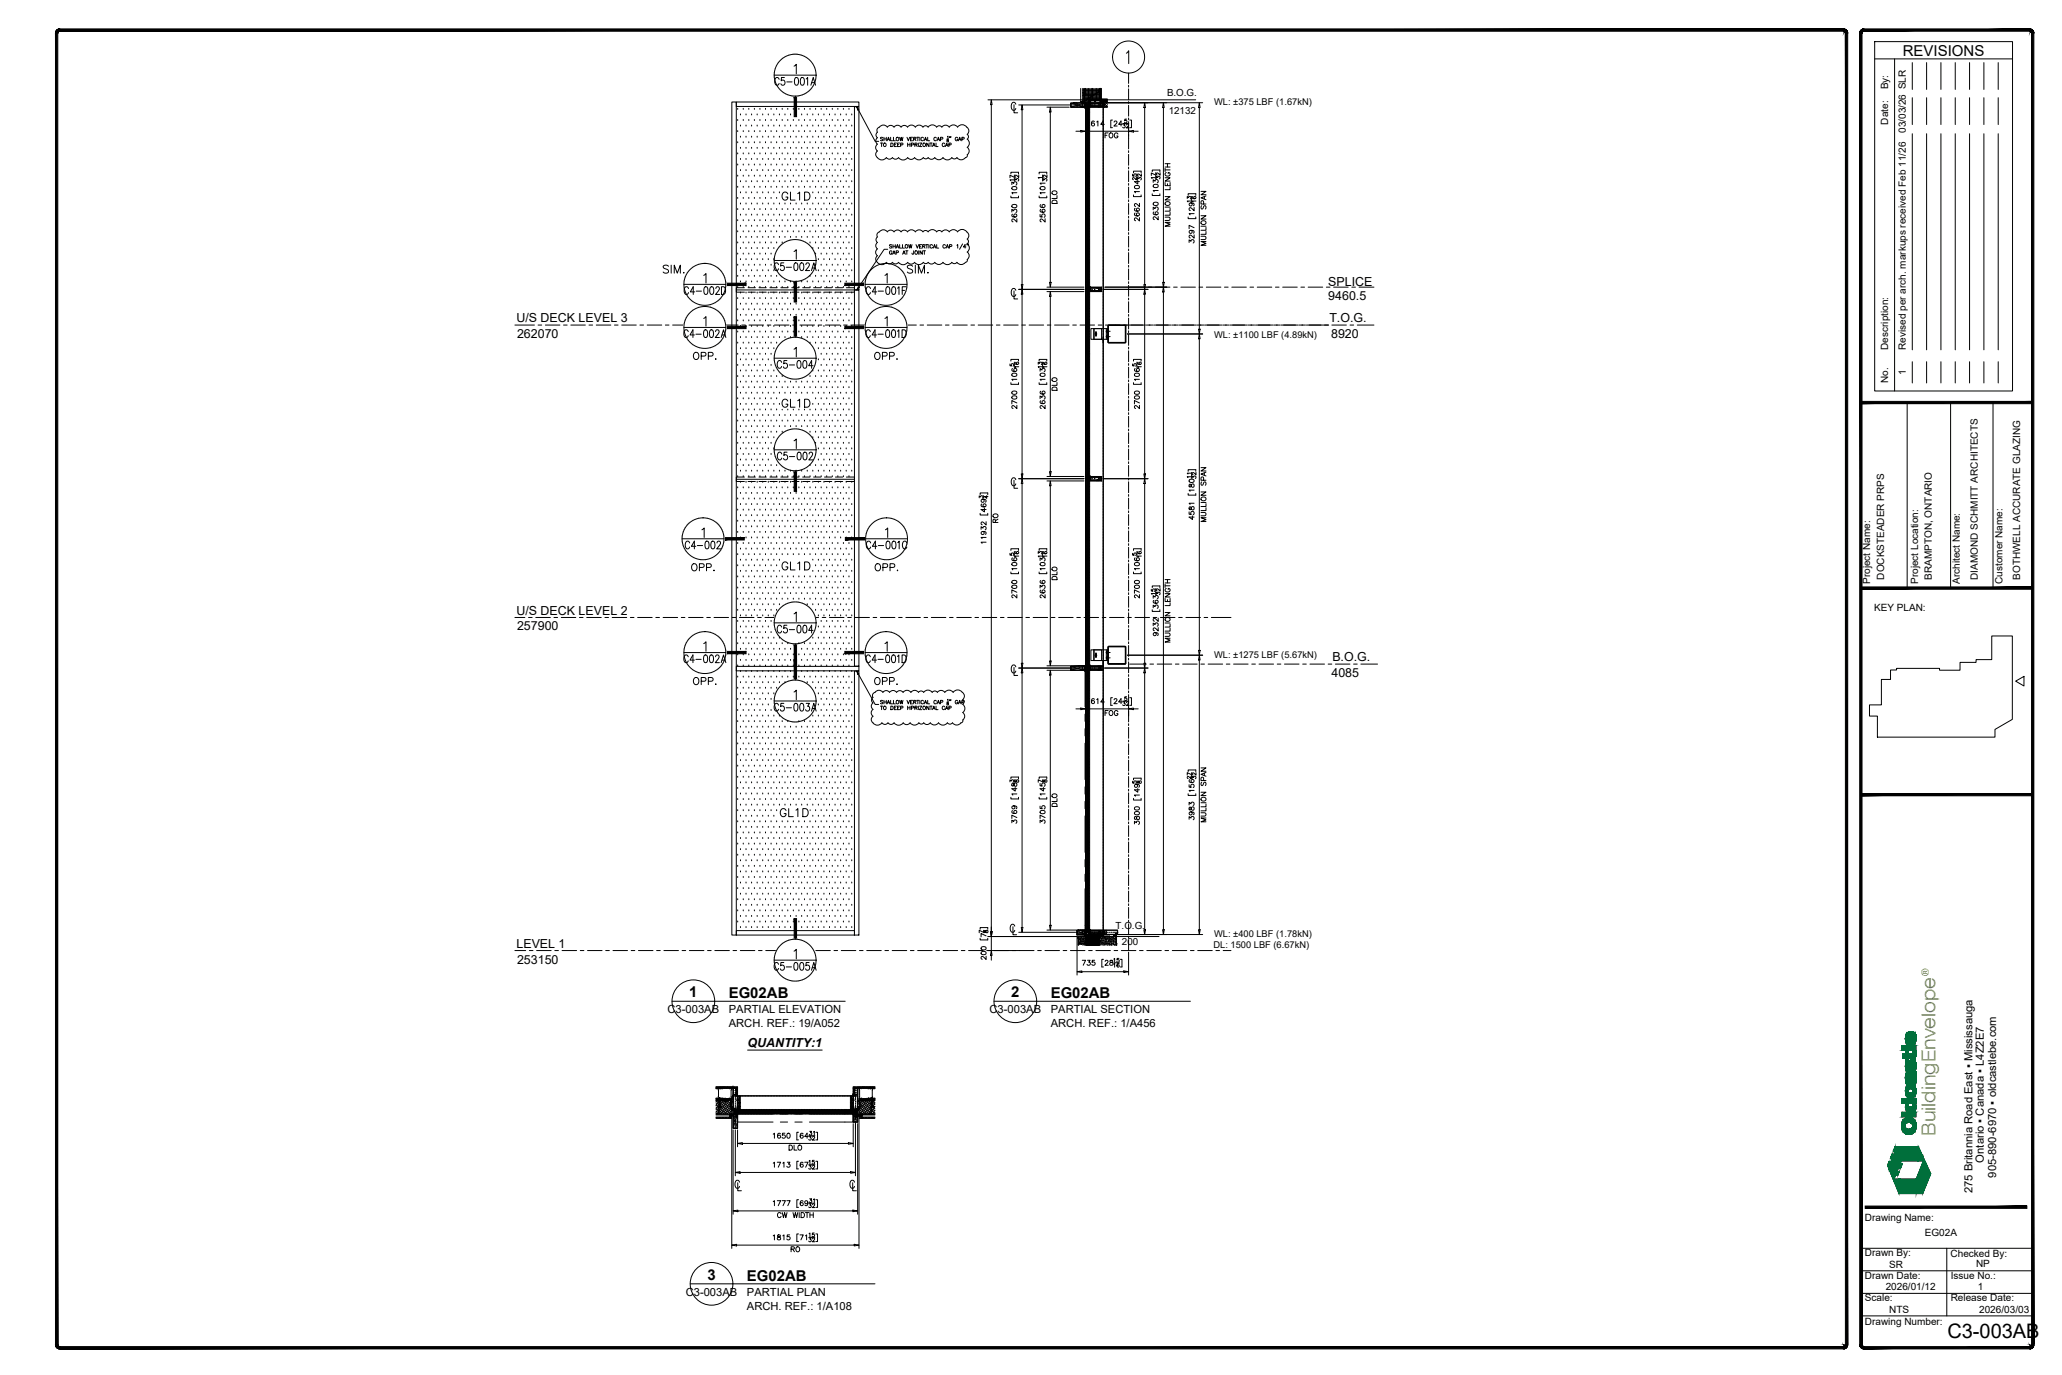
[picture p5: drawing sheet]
<svg xmlns="http://www.w3.org/2000/svg" width="914mm" height="610mm" viewBox="0 0 914 610" stroke-linecap="round" stroke-linejoin="round" font-family="sans-serif">
<defs><g id="words">
<text font-size="8.9" x="863.6" y="593.4">C3-003AB</text>
<text font-size="8.5" fill="#7ab800" x="858.3" y="503.6" transform="rotate(-90 858.3 503.6)">BuildingEnvelope</text>
<g font-size="7.9">
<text x="345.7" y="90.3">GL1D</text>
<text x="292.8" y="122.8">SIM.</text>
<text x="401.1" y="122.8">SIM.</text>
<text x="345.7" y="182">GL1D</text>
<text x="345.7" y="254.4">GL1D</text>
<text x="344.7" y="363.7">GL1D</text>
</g>
<g font-size="7.5">
<text x="305.2" y="160.9">OPP.</text>
<text x="385.6" y="160.9">OPP.</text>
<text x="304.4" y="254.7">OPP.</text>
<text x="385.9" y="254.7">OPP.</text>
<text x="305.2" y="305.2">OPP.</text>
<text x="385.6" y="305.2">OPP.</text>
</g>
<g font-size="7.1">
<text x="342.5" y="39.2">C5-001A</text>
<text x="342.5" y="121.4">C5-002A</text>
<text x="302.3" y="131.9">C4-002D</text>
<text x="383.1" y="131.9">C4-001F</text>
<text x="302.3" y="151">C4-002A</text>
<text x="383.1" y="151">C4-001D</text>
<text x="343.6" y="281.9">C5-004</text>
<text x="342.5" y="316.4">C5-003A</text>
<text x="342.5" y="431.4">C5-005A</text>
</g>
<text font-size="6.7" x="843.8" y="24.7">REVISIONS</text>
<g font-size="6.6">
<text x="343.6" y="164.4">C5-004</text>
<text x="344" y="205">C5-002</text>
<text x="303" y="244.5">C4-002</text>
<text x="383.1" y="244.5">C4-001C</text>
<text x="302.3" y="294.9">C4-002A</text>
<text x="383.1" y="294.9">C4-001D</text>
<text x="305.6" y="442.2">1</text>
<text x="323.2" y="442.5">EG02AB</text>
<text x="448.4" y="442.2">2</text>
<text x="466" y="442.5">EG02AB</text>
<text x="313.7" y="567.5">3</text>
<text x="331.2" y="567.8">EG02AB</text>
</g>
<g font-size="5.5">
<text x="589" y="126.7">SPLICE</text>
<text x="589" y="133.1">9460.5</text>
<text x="229" y="142.9">U/S DECK LEVEL 3</text>
<text x="589.5" y="142.9">T.O.G.</text>
<text x="229.3" y="149.9">262070</text>
<text x="590.3" y="149.9">8920</text>
<text x="229" y="272.5">U/S DECK LEVEL 2</text>
<text x="229.3" y="279.5">257900</text>
<text x="590.8" y="293.2">B.O.G.</text>
<text x="590.4" y="300.2">4085</text>
<text x="229" y="420.2">LEVEL 1</text>
<text x="229.3" y="427.2">253150</text>
<text x="331.5" y="464.4">QUANTITY:1</text>
</g>
<g font-size="5">
<text x="296" y="449.2">C3-003AB</text>
<text x="323.2" y="449.2">PARTIAL ELEVATION</text>
<text x="438.8" y="449.2">C3-003AB</text>
<text x="466" y="449.2">PARTIAL SECTION</text>
<text x="323.2" y="455.3">ARCH. REF.: 19/A052</text>
<text x="466" y="455.3">ARCH. REF.: 1/A456</text>
<text x="879.8" y="515.4" transform="rotate(-90 879.8 515.4)">Ontario ▪ Canada ▪ L4Z2E7</text>
<text x="885.3" y="522.1" transform="rotate(-90 885.3 522.1)">905-890-6970 ▪ oldcastlebe.com</text>
<text x="874.7" y="529.1" transform="rotate(-90 874.7 529.1)">275 Britannia Road East ▪ Mississauga</text>
<text x="304.1" y="574.4">C3-003AB</text>
<text x="331.2" y="574.4">PARTIAL PLAN</text>
<text x="331.2" y="580.6">ARCH. REF.: 1/A108</text>
</g>
<text font-size="4.5" fill="#7ab800" x="855.3" y="432.8" transform="rotate(-90 855.3 432.8)">®</text>
<g font-size="4.4">
<text x="837.3" y="39.7" transform="rotate(-90 837.3 39.7)">By:</text>
<text x="837.3" y="55.2" transform="rotate(-90 837.3 55.2)">Date:</text>
<text x="845.2" y="58.9" transform="rotate(-90 845.2 58.9)">03/03/26 SLR</text>
<text x="837.3" y="155.1" transform="rotate(-90 837.3 155.1)">Description:</text>
<text x="845.2" y="155.1" transform="rotate(-90 845.2 155.1)">Revised per arch. markups received Feb 11/26</text>
<text x="845.2" y="166.5" transform="rotate(-90 845.2 166.5)">1</text>
<text x="837.3" y="169.8" transform="rotate(-90 837.3 169.8)">No.</text>
<text x="835.6" y="257" transform="rotate(-90 835.6 257)">DOCKSTEADER PRPS</text>
<text x="856.7" y="257.1" transform="rotate(-90 856.7 257.1)">BRAMPTON, ONTARIO</text>
<text x="877.1" y="257.1" transform="rotate(-90 877.1 257.1)">DIAMOND SCHMITT ARCHITECTS</text>
<text x="895.9" y="257.1" transform="rotate(-90 895.9 257.1)">BOTHWELL ACCURATE GLAZING</text>
<text x="829.3" y="258.9" transform="rotate(-90 829.3 258.9)">Project Name:</text>
<text x="850.6" y="258.9" transform="rotate(-90 850.6 258.9)">Project Location:</text>
<text x="869.1" y="258.9" transform="rotate(-90 869.1 258.9)">Architect Name:</text>
<text x="887.9" y="258.9" transform="rotate(-90 887.9 258.9)">Customer Name:</text>
<text x="831.1" y="271">KEY PLAN:</text>
<text x="827" y="541.2">Drawing Name:</text>
<text x="853.6" y="548">EG02A</text>
<text x="827" y="557.1">Drawn By:</text>
<text x="865" y="557.1">Checked By:</text>
<text x="837.7" y="562.1">SR</text>
<text x="876.3" y="561.8">NP</text>
<text x="827" y="567">Drawn Date:</text>
<text x="865.1" y="566.9">Issue No.:</text>
<text x="836.2" y="572.1">2026/01/12</text>
<text x="877" y="571.9">1</text>
<text x="827" y="576.9">Scale:</text>
<text x="865.1" y="577">Release Date:</text>
<text x="827" y="587.3">Drawing Number:</text>
<text x="837.8" y="582.2">NTS</text>
<text x="877.7" y="582.1">2026/03/03</text>
</g>
<g font-size="4.3">
<text x="517.5" y="42.7">B.O.G.</text>
<text x="518.3" y="50.6">12132</text>
<text x="494.7" y="411.9">T.O.G.</text>
<text x="497.5" y="418.8">200</text>
</g>
<g font-size="4.1">
<text x="538.4" y="46.5">WL: ±375 LBF (1.67kN)</text>
<text x="538.4" y="149.7">WL: ±1100 LBF (4.89kN)</text>
<text x="538.4" y="291.7">WL: ±1275 LBF (5.67kN)</text>
<text x="538.4" y="415.2">WL: ±400 LBF (1.78kN)</text>
<text x="538.1" y="420.1">DL: 1500 LBF (6.67kN)</text>
</g>
</g></defs>
<!-- layer: A-FLOR-LEVL -->
<g fill="none" stroke="#000" stroke-width=".44">
<path d="M491.1 44.3h39.1M500.9 127.3h6.6M509.1 127.3h1.7M512.4 127.3h6.4M520.4 127.3h1.6M523.7 127.3h6.4M531.7 127.3h1.6M534.9 127.3h6.5M543 127.3h1.6M546.2 127.3h6.5M554.3 127.3h1.6M557.5 127.3h6.5"/>
<path d="M565.6 127.3h1.6M568.8 127.3h6.5M576.9 127.3h1.6M580.1 127.3h6.5M588.2 127.3h1.6M591.4 127.3h6.5M599.5 127.3h1.6M602.7 127.3h6.6M228.3 144.1h8.7M238.6 144.1h1.6M241.8 144.1h6.5M249.9 144.1h1.6"/>
<path d="M253.1 144.1h6.5M261.2 144.1h1.6M264.4 144.1h6.5M272.5 144.1h1.6M275.7 144.1h6.5M283.8 144.1h1.6M287 144.1h6.4M295.1 144.1h1.6M298.3 144.1h6.4M320.9 144.1h6.4M328.9 144.1h1.6M332.2 144.1h6.4"/>
<path d="M340.2 144.1h1.6M343.4 144.1h6.5M351.5 144.1h1.6M354.7 144.1h6.5M362.8 144.1h1.6M366 144.1h6.5M374.1 144.1h1.6M377.3 144.1h6.5M399.9 144.1h6.5M408 144.1h1.6M411.2 144.1h6.4M419.3 144.1h1.6"/>
<path d="M422.5 144.1h6.4M430.5 144.1h1.7M433.8 144.1h6.4M441.8 144.1h1.6M445.1 144.1h6.4M453.1 144.1h1.6M456.4 144.1h6.4M464.4 144.1h1.6M467.6 144.1h6.5M475.7 144.1h1.6M478.9 144.1h6.5M487 144.1h1.6"/>
<path d="M490.2 144.1h6.5M498.3 144.1h9.7M508.3 144.1h2.9M511.6 144.1h7.7M519.6 144.1h2.9M522.9 144.1h7.6M530.9 144.1h2.9M534.2 144.1h7.6M542.2 144.1h2.9M545.4 144.1h7.7M553.5 144.1h2.8M556.7 144.1h7.7"/>
<path d="M564.8 144.1h2.8M568 144.1h7.7M576.1 144.1h2.8M579.3 144.1h9.9M590.6 144.1h6.5M598.7 144.1h1.6M601.9 144.1h7.4M228.3 273.8h4.5M234.4 273.8h1.6M237.6 273.8h6.5M245.7 273.8h1.6M248.9 273.8h6.4"/>
<path d="M257 273.8h1.6M260.2 273.8h6.4M268.2 273.8h1.7M271.5 273.8h6.4M279.5 273.8h1.6M282.8 273.8h6.4M290.8 273.8h1.6M294 273.8h6.5M302.1 273.8h1.6M305.3 273.8h6.5M313.4 273.8h1.6M316.6 273.8h6.5"/>
<path d="M324.7 273.8h1.6M327.9 273.8h6.5M336 273.8h1.6M339.2 273.8h4.4M354.3 273.8h8.7M364.6 273.8h1.6M367.8 273.8h6.5M375.9 273.8h1.6M379.1 273.8h6.5M387.2 273.8h1.6M390.4 273.8h6.5M398.5 273.8h1.6"/>
<path d="M401.7 273.8h6.4M409.8 273.8h1.6M413 273.8h6.4M421.1 273.8h1.6M424.3 273.8h6.4M432.3 273.8h1.7M435.6 273.8h6.4M443.6 273.8h1.6M446.9 273.8h6.4M454.9 273.8h1.6M458.1 273.8h6.5M466.2 273.8h1.6"/>
<path d="M469.4 273.8h6.5M477.5 273.8h1.6M480.7 273.8h6.5M488.8 273.8h1.6M492 273.8h6.5M500.1 273.8h1.6M503.3 273.8h6.5M511.4 273.8h1.6M514.6 273.8h6.4M522.7 273.8h1.6M525.9 273.8h6.4M534 273.8h1.6"/>
<path d="M537.2 273.8h8.7M500.9 294.4h7.4M509.9 294.4h1.6M513.2 294.4h6.4M521.2 294.4h1.6M524.5 294.4h6.4M532.5 294.4h1.6M535.7 294.4h6.5M543.8 294.4h1.6M547 294.4h6.5M555.1 294.4h1.6M558.3 294.4h6.5"/>
<path d="M566.4 294.4h1.6M569.6 294.4h6.5M577.7 294.4h1.6M580.9 294.4h6.5M589 294.4h1.6M592.2 294.4h6.4M600.3 294.4h1.6M603.5 294.4h7.4M493.2 415.2h20.8M228.3 421.4h4.8M234.7 421.4h1.6M238 421.4h6.4"/>
<path d="M246 421.4h1.6M249.2 421.4h6.5M257.3 421.4h1.6M260.5 421.4h6.5M268.6 421.4h1.6M271.8 421.4h6.5M279.9 421.4h1.6M283.1 421.4h6.5M291.2 421.4h1.6M294.4 421.4h6.5M302.5 421.4h1.6M305.7 421.4h6.5"/>
<path d="M313.8 421.4h1.6M317 421.4h6.4M325.1 421.4h1.6M328.3 421.4h6.4M336.3 421.4h1.7M339.6 421.4h4.8M353.5 421.4h3.4M358.5 421.4h1.7M361.8 421.4h6.4M369.8 421.4h1.6M373.1 421.4h6.4M381.1 421.4h1.6"/>
<path d="M384.3 421.4h6.5M392.4 421.4h1.6M395.6 421.4h6.5M403.7 421.4h1.6M406.9 421.4h6.5M415 421.4h1.6M418.2 421.4h6.5M426.3 421.4h1.6M429.5 421.4h6.5M437.6 421.4h1.6M440.8 421.4h6.5M448.9 421.4h1.6"/>
<path d="M452.1 421.4h6.4M460.2 421.4h1.6M463.4 421.4h6.4M471.5 421.4h1.6M474.7 421.4h6.4M482.7 421.4h1.7M486 421.4h6.4M494 421.4h1.6M497.3 421.4h6.4M505.3 421.4h1.6M508.5 421.4h6.5M516.6 421.4h1.6"/>
<path d="M519.8 421.4h6.5M527.9 421.4h1.6M531.1 421.4h6.5M539.2 421.4h1.6M542.4 421.4h3.5"/>
</g>
<!-- layer: TEXT BIG -->
<g fill="none" stroke="#000" stroke-width=".44">
<path d="M298 443.9h76.8M440.8 443.9h87.1M306.1 569.2h81.9"/>
<circle cx="307.5" cy="443.9" r="9.5"/>
<circle cx="450.3" cy="443.9" r="9.5"/>
<circle cx="315.5" cy="569.2" r="9.5"/>
</g>
<!-- layer: GLASS TYPE -->
<g fill="#fff" stroke="#fff" stroke-width=".44">
<path d="M313.1 460v5.6l70.2-5.6zM313.1 465.6l70.2-5.6v5.6z"/>
<path d="M346.5 248.8v4.2l13-4.2zM346.5 253l13-4.2v4.2z"/>
<path d="M345.7 358.2v4.2l13-4.2zM345.7 362.4l13-4.2v4.2z"/>
<path d="M346.5 176.6v4.3l13-4.3zM346.5 180.9l13-4.3v4.3z"/>
<path d="M346.5 84.8v4.3l13-4.3zM346.5 89.1l13-4.3v4.3z"/>
<path d="M306.2 155.9v3.8l12.7-3.8zM306.2 159.7l12.7-3.8v3.8z"/>
<path d="M305.4 249.6v3.8l12.7-3.8zM305.4 253.4l12.7-3.8v3.8z"/>
<path d="M306.2 300.1v3.7l12.7-3.7zM306.2 303.8l12.7-3.7v3.7z"/>
<path d="M386.6 155.9v3.8l12.6-3.8zM386.6 159.7l12.6-3.8v3.8z"/>
<path d="M386.8 249.6v3.8l12.7-3.8zM386.8 253.4l12.7-3.8v3.8z"/>
<path d="M386.6 300.1v3.7l12.6-3.7zM386.6 303.8l12.6-3.7v3.7z"/>
</g>
<path d="M331.5 465.6h33.1" fill="none" stroke="#000" stroke-width=".44"/>
<!-- layer: _OBE_notbyobe -->
<g fill="none" stroke="#000" stroke-width=".44">
<path d="M479.3 39.2v.6M479.3 40v.1M480.1 39.2v.5M480.1 39.8v.2M480.4 39.2v.5M480.4 39.8v.2M480.4 39.6h7.1M480.9 39.2v6M481.3 39.2v.6M481.3 39.9v.1M481.5 39.2v6M482.1 39.2v6"/>
<path d="M482.7 39.2v6M483.3 39.2v5.1M483.9 39.2v5.1M484.3 39.2v.6M484.3 39.9v.1M484.5 39.2v5.1M485.1 39.2v5.1M485.7 39.2v5.1M486.3 39.2v5.1M486.9 39.2v5.1M487.2 39.9h.7M487.4 39.6l.1-.4-.1 1.3-6.9 4.6"/>
<path d="M487.5 39.5v4.6h-2.1M487.5 39.2v.9M487.6 39.7h.1M487.7 39.5v.1M488 39.2h-.1M488 39.5l.3-.3v4.5l.3 .3M488.3 40l-.3 .3M488.3 39.6l-.3 .3M488.3 39.3l-.3 .3M488.3 39.7l-.3 .3M474.4 46.5h2.6M474.9 45.7l6.3-.2v2h-6.3z"/>
<path d="M474.9 45.7l.4 .2M475.3 47.4l-.4 .1M475.4 45.9h.1M475.5 47.3h-.1M475.6 46h.2M475.8 47.2l-.1 .1M475.9 46l.6 .2M476.5 47l-.6 .2M476.6 46.2l.1 .1M476.7 46.9l-.1 .1M476.9 46.3h.1M477 46.9h-.1"/>
<path d="M477.1 46.4l.6 .1M477.4 45.5l-1.6 .1h.5M477.4 46.5l.6 .1M477.6 45.6v.7M477.6 46.4v.1M477.6 46.6v.2M477.6 46.9v.6M477.7 46.6l-.6 .2M478.1 46.6l.1 .1M478.2 46.5h-.1M478.2 46.5h.4M478.3 46.7l.6 .2 .2 .4h1.6"/>
<path d="M478.9 46.2l-.6 .2M479 46.5h2.9M479.1 46.9l.1 .1M479.1 45.1h1.5l6.8-4.6 .1-.9v1l-6.9 4.6zM479.2 46.2h-.2M479.3 40.2v.1M479.3 40.5v.6M479.3 41.2v.2M479.3 41.5v.1M479.3 41.7v.7M479.3 42.5v.1M479.3 42.8v.1"/>
<path d="M479.3 43v.7M479.3 43.8v.1M479.3 44v.2M479.3 47h.1M479.4 46.1h-.1M479.5 47.1l.7 .1M479.8 47.4h.2M479.9 47.2h.1M479.9 47.3h.1M480.1 42.2l.4 .1zM480.1 45.9l-.6 .2M480.1 40.4v.7h1.2v1.2h-1.2v-.7"/>
<path d="M480.1 41l.4 .1zM480.1 44.2v.7h-.8v-.6M480.1 40.1v.1M480.1 41.1v.1M480.1 41.4v.1M480.1 42.4v.1M480.1 42.6v.2M480.1 42.9v.6M480.1 43.7v.1M480.1 43.9v.1M480.3 47.4h.1M480.4 45.8h-.1"/>
<path d="M480.4 44.9h2.7M480.4 40.4v.6M480.4 41.1v.1M480.4 40.7l7.1 .1v.5l-7.1 .2M480.4 41.6v.7M480.4 42.4v.1M480.4 42.6v.2M480.4 42.9v.6M480.4 43.9v.1M480.4 44.2l-.3 .5M480.4 44.3h2.7M480.4 43.1h7.1"/>
<path d="M480.4 42.5h7.1M480.5 47.2h.1M480.5 47.2l-.2 .1M480.6 45.7l-.1 .1M480.7 47.3h.3M480.8 47.4l.4 .1M480.8 47.5h.3M480.8 47.4v.1M480.8 46.4v.3M480.9 46.5v.2l.6-.1M480.9 46.5h.6M481 46.3v.4z"/>
<path d="M481 46.4v.3M481 46.5v.1M481 46.5l.1 .1M481.1 46.2l.1 .2M481.1 46.4l-.1 .1M481.1 46.4v.2M481.1 46.4l.1 .2M481.1 41.6h.6M481.1 46.6h.1M481.1 46.5v.1M481.1 46.5l.1 .1M481.1 46.4l.5 .2-.5 .1z"/>
<path d="M481.2 46.6h-.1M481.2 46.4v.1M481.2 46.4l.1 .2M481.2 46.7h.1M481.2 46.4h.1M481.2 46.5l.3 .1zM481.2 46.6v.1M481.2 46.6h.1M481.2 46.5v.1M481.2 46.7l.5 .1M481.2 46.5h.5l-.5 .1M481.2 46.6h.2"/>
<path d="M481.2 46.5l.1 .1M481.3 47.4h.1M481.3 45.6l-.1 .5v-.6l1.8 .2M481.3 46.4v.2M481.3 40.2v.1M481.3 40.4v.6M481.3 41.2v.1M481.3 41.4v.2M481.3 41.7v.6h.6M481.3 46.6h.1M481.3 46.5l.1 .1M481.3 46.4v.1"/>
<path d="M481.3 46.4l.1 .2M481.4 46.1l-.5 .3v1.6v-.3M481.4 46.5v.1M481.4 46.4v.1M481.4 46.4v.2M481.4 47.2l-.3 .1 .4 .3M481.4 47.3h.1M481.4 47.3l.1 .3M481.4 46.6h.1M481.4 46.5l.1 .1M481.4 47.1h.1M481.4 46.4l.1 .2"/>
<path d="M481.5 47.6h.1M481.5 46.5h.1M481.5 46.6h.1M481.6 47.1h.1M481.6 46.5v.1M481.6 46.5h.1M481.7 47.1h.1M481.7 46.8h.1M481.7 46.3l-.5 .1M481.7 46.3h.1M481.8 46.7h.1M481.9 46.3h.1"/>
<path d="M481.8 46.3h.1M481.8 47.1h.1M481.8 46.3v.2M481.8 46.4h.1M481.8 46.6h.1M481.8 46.6v.1M481.8 46.7l.1 .1M481.8 46.8h.1M481.8 46.3h-.1M481.8 46.5h.1M481.8 46.5v.1M481.9 46.4h-.1"/>
<path d="M481.9 46.4h.1M481.9 46.7h.1M481.9 46.6h.1M481.9 46.8h.1M481.9 46.3h-.1M481.9 46.4h.9M481.9 46.7v.1M481.9 46.3v.1M481.9 47.1h.1M481.9 46.6l.8 .1M481.9 46.8h.9M482 46.3l-.1 .1"/>
<path d="M482 46.3h.1M482 46.7h.1M482 47.1h.1M482 47h.1M482 42.3h.2M482.1 47.1h.1M482.2 47.1h.1M482.2 47h.1M482.3 46.5h.4M482.3 42.3h.1M482.3 47.1h.1M482.4 46.9h.1"/>
<path d="M482.4 47.1h.1M482.4 47h.1M482.5 46.9h.1M482.5 42.3h.7M482.6 47.1h.1M482.6 46.9h.1M482.7 47.1h.1M482.7 47h.1M482.7 46.9h.1M482.7 46.3h.1M482.7 46.3l.1 .1M482.7 46.7h.1"/>
<path d="M482.7 47.3l.4-.1-.1 .3-.3 .1zM482.8 47.2h.1M482.8 47.1h.1M482.8 46.9h.1M482.8 46.4h.1M482.8 46.6h.1M482.8 46.6l-.1 .1M482.8 46.8h.1M482.8 46.7h.1M482.9 46.4h.1M482.9 45.6h.1M482.9 46.5h.1"/>
<path d="M482.9 46.7h.1M482.9 47.1h.1M482.9 47h.1M482.9 45.9h.9M482.9 45.6v.5zM482.9 46.1l.1 .2M482.9 46.6h.1M482.9 46.6h-.1M482.9 47.4l.1 .9M482.9 46.7l-.1 .1M482.9 47.1h.9M482.9 46.9h.1"/>
<path d="M482.9 46.2h.1M482.9 46.6v.1M483 46.3l-2.1 .2M483 47v.3zM483 45.8v.3zM483 48.4v.1M483 48.7v.1M483 48.9v1.1M483 50.2v.1M483 50.4v.2M483 50.7v.6M483 51.4v.2"/>
<path d="M483 51.7v.1M483 52v.6M483 52.7v.1M483 53v.1M483 53.2v.7M483 54v.1M483 54.2v.2M483 54.5v.6M483 55.3v.1M483 55.5v.1M483 55.8v.6M483 56.5v.2"/>
<path d="M483 56.8v.1M483 57v.7M483 57.8v.1M483 58.1v.1M483 58.3v.6M483 59.1v.1M483 59.3v.2M483 59.6v.6M483 46.9h.1M483 46.2h.1M483 46.8l-.1 .3M483 46.8l-1.6 .3"/>
<path d="M483 47h.1M483 45.5l-2.3 .2M483.1 44.5l.1 .1M483.1 46.8h.1M483.1 46h.1M483.1 46.5h2M483.2 44.6h6v2.4h-6zM483.2 44.6l6 .1zM483.2 45.7h5.9v1.7h-5.9zM483.2 45.7l.2 1.7zM483.2 47.5v.8M483.2 48.4v.1"/>
<path d="M483.2 48.7v.1M483.2 48.9v1.1M483.2 50.2v.1M483.2 50.4v.2M483.2 50.7v.6M483.2 51.4v.2M483.2 51.7v.1M483.2 52v.6M483.2 52.7v.1M483.2 53v.1M483.2 53.2v.7M483.2 54v.1"/>
<path d="M483.2 54.2v.2M483.2 54.5v.6M483.2 55.3v.1M483.2 55.5v.1M483.2 55.8v.6M483.2 56.5v.2M483.2 56.8v.1M483.2 57v.7M483.2 57.8v.1M483.2 58.1v.1M483.2 58.3v.6M483.2 59.1v.1"/>
<path d="M483.2 59.3v.2M483.2 59.6v.6M483.2 47h6M483.2 47.4h.1M483.2 47.3h.1M483.2 47.2h.1M483.2 47.1h.1M483.2 46.9h.1M483.2 46.8h.1M483.2 46.7h.1M483.2 46.6h.1M483.2 46.5h.1"/>
<path d="M483.2 46.4h.1M483.2 46.3h.1M483.2 46.2h.1M483.2 46.1h.1M483.2 45.9h.1M483.2 45.8h.1M483.2 45.7h.1M483.3 45.7v1.7M483.3 46h5.8M483.3 45.8h5.8M483.3 47.3h5.8M483.3 42.3h.1"/>
<path d="M483.3 47.4h.1M483.3 45.7h.1M483.3 47h.1M483.3 46.1h.1M483.3 46.8h.1M483.3 46.3h.1M483.3 46.7h.1M483.3 46.6h.1M483.3 46.5h.1M483.6 42.3h.1M484 44.3l.3 .3M484.3 40.2v.1"/>
<path d="M484.3 40.4v.6M484.3 41.2v.1M484.3 41.4v.2M484.3 41.7v.6h-.5M484.4 44.3l.3 .3M485.3 44.7l.3 .3 .3-.3M485.3 44.8h.1M485.4 44.9h.1M485.4 44.7l.4 .1zM485.5 44.9h.1M485.4 44.9h.3M485.5 45h.1"/>
<path d="M485.5 44.9h.2M485.5 46.5h.4M485.6 44.9h.1M485.6 44v1M485.6 44.3l.3 .3M485.6 45h.1M485.7 44.9h.1M485.8 44.9h.1M485.8 44.8h.1M485.9 44.8h.1M486 44.3l.3 .3M486.3 46.5h.4"/>
<path d="M487 45.8h.1M487 47.3h.1M487 45.7v.1M487 45.7h.1M487 45.8l.3 .2M487 45.7h1.2v1.6l-1.2 .1M487.1 46.5h2.7M487.2 44.3l.3 .3M487.3 46h.1M487.4 46l.7-.2v1.4l-.8-.2-.3 .3M487.4 40.2h-7M487.4 40.6v3.7"/>
<path d="M487.5 43.3v1l.3 .3M487.5 43.7l-7.1 .1M487.5 40.3v.1M487.5 41.5v.2M487.5 41.8l-7.1 .1M487.5 42v.7M487.5 42.8v.1M487.6 42.2h.1M487.6 40.5l-.1 .1M487.6 42.9l-.1 .3M487.7 41.5h.1M487.7 44.2v.1"/>
<path d="M487.7 43.5v.2M487.7 42v.1M487.7 41.7v.1M487.7 41.1v.1M487.7 42.5l.1 .2M487.7 40l.1 .2M487.8 43l.1 .1M487.8 40.6h.1M487.9 44.8h.1M487.9 44.8v.1M487.9 45.1h.1M487.9 44.9h.1"/>
<path d="M487.9 43.5v.1M487.9 41v.1M488 45l.3 .2M488 44.9v.1M488 45.2h.1M488 44.7l-.1 .1M488 45l-.1 .1M488 44.7l.1 .1M488 40.1v-.9v5.1M488.1 44.6l.1 .7M488.1 44.6l-.1 .1M488.1 44.6h.2"/>
<path d="M488.1 44.9h-.1M488.1 45.2h-.1M488.1 44.9h.1M488.1 45.2h.1M488.2 44.6l-.3 .7 .7 .2 .3-.5-.3-.4M488.2 44.7l-.1 .1M488.2 45.3h.1M488.2 44.7l.1 .1M488.3 44.6h.1M488.3 44.8v.1M488.3 44.9h-.1M488.3 44.6l.3 .2"/>
<path d="M488.3 44.9l.4 .3M488.3 43.3l-.2 .6 .5 .4M488.3 40.4l-.3 .3M488.3 40.8l-.3 .3M488.3 41.3l-.3 .3M488.3 41.7l-.3 .3M488.3 42.1l-.3 .3M488.3 42.5l-.3 .3M488.3 42.9l-.3 .3M488.3 40.1l-.3 .3M488.3 40.6l-.3 .3M488.3 41l-.3 .3"/>
<path d="M488.3 41.4l-.4 .3M488.3 41.8l-.3 .3M488.3 42.2l-.3 .3M488.3 42.7l-.3 .2M488.3 43.1l-.3 .3M488.3 43.5l-.2 .3M488.3 44.6l.1 .2M488.3 45.2v.1M488.3 45.3h.1M488.4 43.8l-.3 .2M488.4 43.8l-.2 .3M488.4 44.6l.1 .7"/>
<path d="M488.4 44.9l-.1 .1M488.4 45.2h-.1M488.4 44.9h.1M488.4 45.2h.1M488.5 44.7l-.1 .1M488.5 45.3h.1M488.6 44l-.3 .2M488.6 44.8v.1M488.6 44.6l-.3 .2M488.6 44.9l-.4 .3M488.6 44.6h.1M488.6 44.9h.1"/>
<path d="M488.6 44h2.5l-.3 .3M488.7 44.6h.1M488.7 44.6v.1M488.7 44.9v.1M488.7 45.2v.1M488.7 45l-.2 .2M488.7 44.7l-.1 .1M488.7 44.7l.1 .1M488.7 45l.1 .1M488.7 44l-.3 .2M488.7 44.3l.3 .3M488.7 45.3h.1"/>
<path d="M488.8 44.6h.1M488.8 45.3h.1M488.8 44.8v.1M488.8 45.1v.1M488.8 44.9h-.1M488.8 45.2h-.1M488.8 44.9h.1M488.8 45.2h.1M488.9 44.7l-.1 .1M488.9 44.7h.1M488.9 45.2h.1M488.9 44.9v.1"/>
<path d="M488.9 45l-.1 .1M488.9 44.6h.1M488.9 45.3h.1M488.9 44.9h.1M488.9 45.1h.1M488.9 45h.1M489 44.7h.1M489 45h.1M489 45.2h.1M489 44l-.3 .3M489 44.6h.1M489 44.9h.1"/>
<path d="M489 45.1h.1M489 45.3h.1M489 45.7v1.7M489.1 44.7h.1M489.1 45h.1M489.1 45.2h.1M489.1 44.6h.1M489.1 44.9h.1M489.1 45.1h.1M489.1 45.3h.1M489.1 44l-.3 .3M489.2 47.5v.8"/>
<path d="M489.2 48.4v.1M489.2 48.7v.1M489.2 48.9v1.5M489.2 50.5v.2M489.2 50.8v.1M489.2 51v.7M489.2 51.8v.1M489.2 52.1v.1M489.2 52.3v.6M489.2 53.1v.1M489.2 53.3v.2M489.2 53.6v.6"/>
<path d="M489.2 54.3v.2M489.2 54.6v.1M489.2 54.8v.7M489.2 55.6v.1M489.2 55.9v.1M489.2 56.1v.7M489.2 56.9v.1M489.2 57.1v.2M489.2 57.4v.6M489.2 58.2v.1M489.2 58.4v.1M489.2 58.7v.6"/>
<path d="M489.2 59.4v.2M489.2 59.7v.1M489.2 59.9v.7M489.2 44.7h.1M489.2 45h.1M489.2 45.2h.1M489.2 44.6h.1M489.2 44.9h.1M489.2 45.1h.1M489.2 45.3h.1M489.3 44.6v.9M489.3 47.5v.8"/>
<path d="M489.3 48.4v.1M489.3 48.7v.1M489.3 48.9v1.5M489.3 50.5v.2M489.3 50.8v.1M489.3 51v.7M489.3 51.8v.1M489.3 52.1v.1M489.3 52.3v.6M489.3 53.1v.1M489.3 53.3v.2M489.3 53.6v.6"/>
<path d="M489.3 54.3v.2M489.3 54.6v.1M489.3 54.9v.6M489.3 55.6v.1M489.3 55.9v.1M489.3 56.1v.7M489.3 56.9v.1M489.3 57.1v.2M489.3 57.4v.6M489.3 58.2v.1M489.3 58.4v.1M489.3 58.7v.6"/>
<path d="M489.3 59.4v.2M489.3 59.7v.1M489.3 59.9v.7M489.4 44l-.3 .3 .3 .3M489.5 44l-.2 .3M489.8 44l-.3 .3M490 44l-.3 .3M490.2 44l-.2 .3M490.3 44.3l.3 .3M490.4 44l-.3 .3M490.7 44.3l.4 .3h-8v-.3h8M490.7 44l-.3 .3"/>
<path d="M490.8 44l-.3 .3M491.1 44.9h-1.6v2.6v-2.5h1.6M491.1 45.2a1.07 1.07 0 0 0-1.4 1 1.07 1.07 0 0 0 1.4 1.1 .97 .97 0 0 1-1.4-.9 .97 .97 0 0 1 1.4-.9M491.1 46.1a.44 .44 0 0 0-.7-.1 .44 .44 0 0 0 0 .7 .44 .44 0 0 0 .7-.2M491.1 47.5h-1.4h1.4M491.1 44.1l-.2 .2M483 60.3v.2M483 60.6v.1M483 60.8v.7M483 61.6v.1M483 61.9v.1M483 62.1v.7"/>
<path d="M483 62.9v.1M483 63.1v.2M483 63.4v.6M483 64.2v.1M483 64.4v.1M483 64.7v.6M483 65.4v.2M483 65.7v.1M483 65.9v.7M483 66.7v.1M483 67v.1M483 67.2v.6"/>
<path d="M483 68v.1M483 68.2v.2M483 68.5v.6M483 69.2v.2M483 69.5v.1M483 69.7v.7M483 70.5v.1M483 70.8v.1M483 71v.7M483 71.8v.1M483 72v.2M483 72.3v.6"/>
<path d="M483 73.1v.1M483 73.3v.1M483 73.6v.6M483 74.3v.1M483 74.6v.1M483 74.8v.7M483 75.6v.1M483 75.9v.1M483 76.1v.6M483 76.9v.1M483 77.1v.1M483 77.4v.6"/>
<path d="M483 78.1v.2M483 78.4v.1M483 78.6v.7M483 79.4v.1M483 79.7v.1M483 79.9v.6M483.2 60.3v.2M483.2 60.6v.1M483.2 60.8v.7M483.2 61.6v.1M483.2 61.9v.1M483.2 62.1v.7"/>
<path d="M483.2 62.9v.1M483.2 63.1v.2M483.2 63.4v.6M483.2 64.2v.1M483.2 64.4v.1M483.2 64.7v.6M483.2 65.4v.2M483.2 65.7v.1M483.2 65.9v.7M483.2 66.7v.1M483.2 67v.1M483.2 67.2v.6"/>
<path d="M483.2 68v.1M483.2 68.2v.2M483.2 68.5v.6M483.2 69.2v.2M483.2 69.5v.1M483.2 69.7v.7M483.2 70.5v.1M483.2 70.8v.1M483.2 71v.7M483.2 71.8v.1M483.2 72v.2M483.2 72.3v.6"/>
<path d="M483.2 73.1v.1M483.2 73.3v.1M483.2 73.6v.6M483.2 74.3v.1M483.2 74.6v.1M483.2 74.8v.7M483.2 75.6v.1M483.2 75.9v.1M483.2 76.1v.6M483.2 76.9v.1M483.2 77.1v.1M483.2 77.4v.6"/>
<path d="M483.2 78.1v.2M483.2 78.4v.1M483.2 78.6v.7M483.2 79.4v.1M483.2 79.7v.1M483.2 79.9v.6M489.2 60.7v.1M489.2 60.9v.2M489.2 61.2v.6M489.2 62v.1M489.2 62.2v.1M489.2 62.5v.6"/>
<path d="M489.2 63.2v.2M489.2 63.5v.1M489.2 63.7v.7M489.2 64.5v.1M489.2 64.8v.1M489.2 65v.7M489.2 65.8v.1M489.2 66v.2M489.2 66.3v.6M489.2 67.1v.1M489.2 67.3v.1M489.2 67.6v.6"/>
<path d="M489.2 68.3v.1M489.2 68.6v.1M489.2 68.8v.7M489.2 69.6v.1M489.2 69.8v.2M489.2 70.1v.6M489.2 70.9v.1M489.2 71.1v.1M489.2 71.4v.6M489.2 72.1v.2M489.2 72.4v.1M489.2 72.6v.7"/>
<path d="M489.2 73.4v.1M489.2 73.7v.1M489.2 73.9v.6M489.2 74.7v.1M489.2 74.9v.2M489.2 75.2v.6M489.2 75.9v.2M489.2 76.2v.1M489.2 76.5v.6M489.2 77.2v.1M489.2 77.5v.1M489.2 77.7v.7"/>
<path d="M489.2 78.5v.1M489.2 78.7v.2M489.2 79v.6M489.2 79.8v.1M489.3 60.7v.1M489.3 60.9v.2M489.3 61.2v.6M489.3 62v.1M489.3 62.2v.2M489.3 62.5v.6M489.3 63.2v.2M489.3 63.5v.1"/>
<path d="M489.3 63.7v.7M489.3 64.5v.1M489.3 64.8v.1M489.3 65v.7M489.3 65.8v.1M489.3 66v.2M489.3 66.3v.6M489.3 67.1v.1M489.3 67.3v.1M489.3 67.6v.6M489.3 68.3v.2M489.3 68.6v.1"/>
<path d="M489.3 68.8v.7M489.3 69.6v.1M489.3 69.9v.1M489.3 70.1v.6M489.3 70.9v.1M489.3 71.1v.1M489.3 71.4v.6M489.3 72.1v.2M489.3 72.4v.1M489.3 72.6v.7M489.3 73.4v.1M489.3 73.7v.1"/>
<path d="M489.3 73.9v.6M489.3 74.7v.1M489.3 74.9v.2M489.3 75.2v.6M489.3 76v.1M489.3 76.2v.1M489.3 76.5v.6M489.3 77.2v.1M489.3 77.5v.1M489.3 77.7v.7M489.3 78.5v.1M489.3 78.7v.2"/>
<path d="M489.3 79v.6M489.3 79.8v.1M483 80.7v.1M483 80.9v.2M483 81.2v.6M483 82v.1M483 82.2v.1M483 82.5v.6M483 83.2v.1M483 83.5v.1M483 83.7v.7M483 84.5v.1"/>
<path d="M483 84.7v.2M483 85v.6M483 85.8v.1M483 86v.1M483 86.3v.6M483 87v.2M483 87.3v.1M483 87.5v.7M483 88.3v.1M483 88.6v.1M483 88.8v.7M483 89.6v.1"/>
<path d="M483 89.8v.2M483 90.1v.6M483 90.8v.2M483 91.1v.1M483 91.4v.6M483 92.1v.1M483 92.4v.1M483 92.6v.7M483 93.4v.1M483 93.6v.2M483 93.9v.6M483 94.7v.1"/>
<path d="M483 94.9v.1M483 95.2v.6M483 95.9v.2M483 96.2v.1M483 96.4v.7M483 97.2v.1M483 97.5v.1M483 97.7v.6M483 98.5v.1M483 98.7v.2M483 99v.6M483 99.7v.2"/>
<path d="M483 100v.1M483.2 80.7v.1M483.2 80.9v.2M483.2 81.2v.6M483.2 82v.1M483.2 82.2v.1M483.2 82.5v.6M483.2 83.2v.1M483.2 83.5v.1M483.2 83.7v.7M483.2 84.5v.1M483.2 84.7v.2"/>
<path d="M483.2 85v.6M483.2 85.8v.1M483.2 86v.1M483.2 86.3v.6M483.2 87v.2M483.2 87.3v.1M483.2 87.5v.7M483.2 88.3v.1M483.2 88.6v.1M483.2 88.8v.7M483.2 89.6v.1M483.2 89.8v.2"/>
<path d="M483.2 90.1v.6M483.2 90.8v.2M483.2 91.1v.1M483.2 91.4v.6M483.2 92.1v.1M483.2 92.4v.1M483.2 92.6v.7M483.2 93.4v.1M483.2 93.6v.2M483.2 93.9v.6M483.2 94.7v.1M483.2 94.9v.1"/>
<path d="M483.2 95.2v.6M483.2 95.9v.2M483.2 96.2v.1M483.2 96.4v.7M483.2 97.2v.1M483.2 97.5v.1M483.2 97.7v.6M483.2 98.5v.1M483.2 98.7v.2M483.2 99v.6M483.2 99.7v.2M483.2 100v.1"/>
<path d="M489.2 80v.1M489.2 80.3v.6M489.2 81v.2M489.2 81.3v.1M489.2 81.5v.7M489.2 82.3v.1M489.2 82.6v.1M489.2 82.8v.6M489.2 83.6v.1M489.2 83.8v.2M489.2 84.1v.6M489.2 84.8v.2"/>
<path d="M489.2 85.1v.1M489.2 85.3v.7M489.2 86.1v.1M489.2 86.4v.1M489.2 86.6v.7M489.2 87.4v.1M489.2 87.6v.2M489.2 87.9v.6M489.2 88.7v.1M489.2 88.9v.1M489.2 89.2v.6M489.2 89.9v.2"/>
<path d="M489.2 90.2v.1M489.2 90.4v.7M489.2 91.2v.1M489.2 91.5v.1M489.2 91.7v.6M489.2 92.5v.1M489.2 92.7v.2M489.2 93v.6M489.2 93.7v.2M489.2 94v.1M489.2 94.2v.7M489.2 95v.1"/>
<path d="M489.2 95.3v.1M489.2 95.5v.7M489.2 96.3v.1M489.2 96.5v.2M489.2 96.8v.6M489.2 97.6v.1M489.2 97.8v.1M489.2 98.1v.6M489.2 98.8v.1M489.2 99.1v.1M489.2 99.3v.7M489.3 80v.1"/>
<path d="M489.3 80.3v.6M489.3 81v.2M489.3 81.3v.1M489.3 81.5v.7M489.3 82.3v.1M489.3 82.6v.1M489.3 82.8v.6M489.3 83.6v.1M489.3 83.8v.2M489.3 84.1v.6M489.3 84.8v.2M489.3 85.1v.1"/>
<path d="M489.3 85.4v.6M489.3 86.1v.1M489.3 86.4v.1M489.3 86.6v.7M489.3 87.4v.1M489.3 87.6v.2M489.3 87.9v.6M489.3 88.7v.1M489.3 88.9v.1M489.3 89.2v.6M489.3 89.9v.2M489.3 90.2v.1"/>
<path d="M489.3 90.4v.7M489.3 91.2v.1M489.3 91.5v.1M489.3 91.7v.6M489.3 92.5v.1M489.3 92.7v.2M489.3 93v.6M489.3 93.7v.2M489.3 94v.1M489.3 94.2v.7M489.3 95v.1M489.3 95.3v.1"/>
<path d="M489.3 95.5v.7M489.3 96.3v.1M489.3 96.5v.2M489.3 96.8v.6M489.3 97.6v.1M489.3 97.8v.1M489.3 98.1v.6M489.3 98.8v.2M489.3 99.1v.1M489.3 99.3v.7M483 100.3v.6M483 101v.1"/>
<path d="M483 101.3v.1M483 101.5v.7M483 102.3v.1M483 102.5v.2M483 102.8v.6M483 103.6v.1M483 103.8v.1M483 104.1v.6M483 104.8v.2M483 105.1v.1M483 105.3v.7M483 106.1v.1"/>
<path d="M483 106.4v.1M483 106.6v.6M483 107.4v.1M483 107.6v.1M483 107.9v.6M483 108.6v.2M483 108.9v.1M483 109.1v.7M483 109.9v.1M483 110.2v.1M483 110.4v.7M483 111.2v.1"/>
<path d="M483 111.4v.2M483 111.7v.6M483 112.5v.1M483 112.7v.1M483 113v.6M483 113.7v.2M483 114v.1M483 114.2v.7M483 115v.1M483 115.2v.2M483 115.5v.6M483 116.3v.1"/>
<path d="M483 116.5v.1M483 116.8v.6M483 117.5v.2M483 117.8v.1M483 118v.7M483 118.8v.1M483 119.1v.1M483 119.3v.7M483.2 100.3v.6M483.2 101v.1M483.2 101.3v.1M483.2 101.5v.7"/>
<path d="M483.2 102.3v.1M483.2 102.5v.2M483.2 102.8v.6M483.2 103.6v.1M483.2 103.8v.1M483.2 104.1v.6M483.2 104.8v.2M483.2 105.1v.1M483.2 105.3v.7M483.2 106.1v.1M483.2 106.4v.1M483.2 106.6v.6"/>
<path d="M483.2 107.4v.1M483.2 107.6v.1M483.2 107.9v.6M483.2 108.6v.2M483.2 108.9v.1M483.2 109.1v.7M483.2 109.9v.1M483.2 110.2v.1M483.2 110.4v.7M483.2 111.2v.1M483.2 111.4v.2M483.2 111.7v.6"/>
<path d="M483.2 112.5v.1M483.2 112.7v.1M483.2 113v.6M483.2 113.7v.2M483.2 114v.1M483.2 114.2v.7M483.2 115v.1M483.2 115.2v.2M483.2 115.5v.6M483.2 116.3v.1M483.2 116.5v.1M483.2 116.8v.6"/>
<path d="M483.2 117.5v.2M483.2 117.8v.1M483.2 118v.7M483.2 118.8v.1M483.2 119.1v.1M483.2 119.3v.7M489.2 100.1v.1M489.2 100.4v.1M489.2 100.6v.6M489.2 101.4v.1M489.2 101.6v.1M489.2 101.9v.6"/>
<path d="M489.2 102.6v.2M489.2 102.9v.1M489.2 103.1v.7M489.2 103.9v.1M489.2 104.2v.1M489.2 104.4v.7M489.2 105.2v.1M489.2 105.4v.2M489.2 105.7v.6M489.2 106.4v.2M489.2 106.7v.1M489.2 107v.6"/>
<path d="M489.2 107.7v.1M489.2 108v.1M489.2 108.2v.7M489.2 109v.1M489.2 109.2v.2M489.2 109.5v.6M489.2 110.3v.1M489.2 110.5v.1M489.2 110.8v.6M489.2 111.5v.2M489.2 111.8v.1M489.2 112v.7"/>
<path d="M489.2 112.8v.1M489.2 113.1v.1M489.2 113.3v.7M489.2 114.1v.1M489.2 114.3v.2M489.2 114.6v.6M489.2 115.3v.2M489.2 115.6v.1M489.2 115.9v.6M489.2 116.6v.1M489.2 116.9v.1M489.2 117.1v.7"/>
<path d="M489.2 117.9v.1M489.2 118.1v.2M489.2 118.4v.6M489.2 119.2v.1M489.2 119.4v.1M489.2 119.7v.6M489.3 100.1v.1M489.3 100.4v.1M489.3 100.6v.6M489.3 101.4v.1M489.3 101.6v.1M489.3 101.9v.6"/>
<path d="M489.3 102.6v.2M489.3 102.9v.1M489.3 103.2v.6M489.3 103.9v.1M489.3 104.2v.1M489.3 104.4v.7M489.3 105.2v.1M489.3 105.4v.2M489.3 105.7v.6M489.3 106.5v.1M489.3 106.7v.1M489.3 107v.6"/>
<path d="M489.3 107.7v.1M489.3 108v.1M489.3 108.2v.7M489.3 109v.1M489.3 109.2v.2M489.3 109.5v.6M489.3 110.3v.1M489.3 110.5v.1M489.3 110.8v.6M489.3 111.5v.2M489.3 111.8v.1M489.3 112v.7"/>
<path d="M489.3 112.8v.1M489.3 113.1v.1M489.3 113.3v.7M489.3 114.1v.1M489.3 114.3v.2M489.3 114.6v.6M489.3 115.3v.2M489.3 115.6v.1M489.3 115.9v.6M489.3 116.6v.2M489.3 116.9v.1M489.3 117.1v.7"/>
<path d="M489.3 117.9v.1M489.3 118.1v.2M489.3 118.4v.6M489.3 119.2v.1M489.3 119.4v.1M489.3 119.7v.6M481.4 128.1v.4M481.4 128.5l1.6-.1zM481.4 131.7v.8M481.4 132.6v.2M481.4 132.9v.1M481.4 133.1v.7"/>
<path d="M481.4 133.9v.1M481.4 134.2v.1M481.4 134.4v.7M481.4 135.2v.1M481.4 135.4v.2M481.4 135.7v.6M481.4 136.5v.1M481.4 136.7v.1M481.4 137v.6M481.4 137.7v.2M481.4 138v.1M481.4 138.2v.7"/>
<path d="M481.4 139v.1M481.4 139.3v.1M481.4 139.5v.6M481.4 128.1h.1M481.4 128.3h.1M481.4 128.5h.1M481.4 128.2h.1M481.4 128.4h.1M481.5 128.1h.1M481.5 128.3h.1M481.5 128.4h.1M481.5 131.7v.8"/>
<path d="M481.5 132.6v.2M481.5 132.9v.1M481.5 133.1v.7M481.5 133.9v.1M481.5 134.2v.1M481.5 134.4v.7M481.5 135.2v.1M481.5 135.4v.2M481.5 135.7v.6M481.5 136.5v.1M481.5 136.7v.1M481.5 137v.6"/>
<path d="M481.5 137.7v.2M481.5 138v.1M481.5 138.2v.7M481.5 139v.1M481.5 139.3v.1M481.5 139.5v.6M481.6 128.1h.1M481.6 128.4v.1M481.6 128.2h-.1M481.6 128.2l.1 .1M481.7 128.1h.1M481.7 128.3v.1"/>
<path d="M481.7 128.4h-.1M481.7 128.4h.1M481.8 128.1v.4M481.8 128.2l-.1 .1M481.8 128.2h.1M481.8 128.5h-.1M481.8 128.1l.3 .1-.2 .3M481.8 128.1l-.3 .2 .3 .2M481.8 128.5h.1M481.8 128.1h.1M481.8 128.4h.1M481.9 128.5h.1"/>
<path d="M481.9 128.2h1.1l-1.6-.1 .3 .1M481.9 128.2h-.2M481.9 128.1v.1M481.9 128.4v.1M481.9 128.2l.1 .1M482 131.7v.8M482 132.6v.2M482 132.9v.1M482 133.1v.7M482 133.9v.1M482 134.2v.1M482 134.4v.7"/>
<path d="M482 135.2v.1M482 135.4v.2M482 135.7v.6M482 136.5v.1M482 136.7v.1M482 137v.6M482 137.7v.2M482 138v.1M482 138.2v.7M482 139v.1M482 139.3v.1M482 139.5v.6"/>
<path d="M482 128.1h-.1M482 128.5h.1M482 128.3v.1M482 128.4h-.1M482 128.4h.1M482.1 128.2h.1M482.1 128.4h.1M482.1 128.2l-.1 .1M482.1 128.5h.1M482.1 131.7v.8M482.1 132.6v.2M482.1 132.9v.1"/>
<path d="M482.1 133.1v.7M482.1 133.9v.1M482.1 134.2v.1M482.1 134.4v.7M482.1 135.2v.1M482.1 135.4v.2M482.1 135.7v.6M482.1 136.5v.1M482.1 136.7v.1M482.1 137v.6M482.1 137.7v.2M482.1 138v.1"/>
<path d="M482.1 138.2v.7M482.1 139v.1M482.1 139.3v.1M482.1 139.5v.6M482.2 128.5h.1M482.3 128.5h.1M482.4 128.5h.1M482.5 128.5h.1M482.6 131.7v.8M482.6 132.6v.2M482.6 132.9v.1M482.6 133.1v.7"/>
<path d="M482.6 133.9v.1M482.6 134.2v.1M482.6 134.4v.7M482.6 135.2v.1M482.6 135.4v.2M482.6 135.7v.6M482.6 136.5v.1M482.6 136.7v.1M482.6 137v.6M482.6 137.7v.2M482.6 138v.1M482.6 138.2v.7"/>
<path d="M482.6 139v.1M482.6 139.3v.1M482.6 139.5v.6M482.7 128.5h.1M482.7 131.7v.8M482.7 132.6v.2M482.7 132.9v.1M482.7 133.1v.7M482.7 133.9v.1M482.7 134.2v.1M482.7 134.4v.7M482.7 135.2v.1"/>
<path d="M482.7 135.4v.2M482.7 135.7v.6M482.7 136.5v.1M482.7 136.7v.1M482.7 137v.6M482.7 137.7v.2M482.7 138v.1M482.7 138.2v.7M482.7 139v.1M482.7 139.3v.1M482.7 139.5v.6M482.8 128.5l.2 .5z"/>
<path d="M482.8 127.3l.2 .3zM482.8 127.6l.2 .5zM482.8 131.7v.8M482.8 132.6v.2M482.8 132.9v.1M482.8 133.1v.7M482.8 133.9v.1M482.8 134.2v.1M482.8 134.4v.7M482.8 135.2v.1M482.8 135.4v.2M482.8 135.7v.6"/>
<path d="M482.8 136.5v.1M482.8 136.7v.1M482.8 137v.6M482.8 137.7v.2M482.8 138v.1M482.8 138.2v.7M482.8 139v.1M482.8 139.3v.1M482.8 139.5v.6M482.8 128.6h.1M482.8 128.8h.1M482.8 128.9h.1"/>
<path d="M482.8 127.6h.1M482.8 127.7h.1M482.8 127.9h.1M482.8 128.5h.1M482.8 128.7h.1M482.8 127.8h.1M482.8 128h.1M482.8 128.4h.1M482.8 128.9h1M482.8 127.7h1M482.9 128.3h.1M482.9 128.5h.1"/>
<path d="M482.9 128.7h.1M482.9 127.8h.1M482.9 128h.1M482.9 128.6h.1M482.9 128.8h.1M482.9 128.9h.1M482.9 128.4h.1M482.9 127.6h.1M482.9 127.7h.1M482.9 127.9h.1M483 127.5h.1M483 128.3h-1.6h1.5"/>
<path d="M483 128.3h.1M483 128.3v.1M483 128.7v.3zM483 127.6v.3zM483 120.1v.1M483 120.3v.2M483 120.6v.6M483 121.3v.2M483 121.6v.1M483 121.9v.6M483 122.6v.1M483 122.9v.1"/>
<path d="M483 123.1v.7M483 123.9v.1M483 124.1v.2M483 124.4v.6M483 125.2v.1M483 125.4v.1M483 125.7v.6M483 126.4v.2M483 126.7v.1M483 126.9v.4M483 129.3v.8M483 130.3v.1"/>
<path d="M483 130.5v.2M483 130.8v1.7M483 132.6v.2M483 132.9v.1M483 133.1v.7M483 133.9v.1M483 134.2v.1M483 134.4v.7M483 135.2v.1M483 135.4v.2M483 135.7v.6M483 136.5v.1"/>
<path d="M483 136.7v.1M483 137v.6M483 137.7v.2M483 138v.1M483 138.2v.7M483 139v.1M483 139.3v.1M483 139.5v.6M483.1 129.1h.1M483 129.1h.1M483.1 129.1l-.3-.1v.3l.2-.2M483.1 127.7v.4"/>
<path d="M483.1 128.9l.1 .1M483.1 128.9h.1M483.1 128.7h.1M483.1 128.6h.1M483.1 128h.1M483.1 127.9h.1M483.1 127.7h.1M483.1 128.1l.1 .1M483.1 128.5v.4M483.2 128.5h.1M483.2 128.1h.1M483.2 127.6l.2-.2-.1 1.7"/>
<path d="M483.2 127.6l-.1 .1M483.2 128.4l-.1 .1M483.2 129l.1 .1M483.2 127.4h5.1v1.7h-5.1zM483.2 120.1v.1M483.2 120.3v.2M483.2 120.6v.6M483.2 121.3v.2M483.2 121.6v.1M483.2 121.9v.6M483.2 122.6v.1M483.2 122.9v.1"/>
<path d="M483.2 123.1v.7M483.2 123.9v.1M483.2 124.1v.2M483.2 124.4v.6M483.2 125.2v.1M483.2 125.4v.1M483.2 125.7v.6M483.2 126.4v.2M483.2 126.7v.1M483.2 126.9v.4M483.2 129.3v.8M483.2 130.3v.1"/>
<path d="M483.2 130.5v.2M483.2 130.8v1.7M483.2 132.6v.2M483.2 132.9v.1M483.2 133.1v.7M483.2 133.9v.1M483.2 134.2v.1M483.2 134.4v.7M483.2 135.2v.1M483.2 135.4v.2M483.2 135.7v.6M483.2 136.5v.1"/>
<path d="M483.2 136.7v.1M483.2 137v.6M483.2 137.7v.2M483.2 138v.1M483.2 138.2v.7M483.2 139v.1M483.2 139.3v.1M483.2 139.5v.6M483.2 129.1h.1M483.2 129h.1M483.2 128.9h.1M483.2 128.8h.1"/>
<path d="M483.2 128.7h.1M483.2 128.4h.1M483.2 128.3h.1M483.2 128.2h.1M483.2 128h.1M483.2 127.9h.1M483.2 127.8h.1M483.2 127.7h.1M483.2 127.5h.1M483.3 127.4v1.7M483.3 129h5M483.3 127.8h5"/>
<path d="M483.3 127.6h5M483.3 128.8h5M483.3 129.1h.1M483.3 127.4h.1M483.3 128.3h.1M486.2 127.5l.4 .3 .7-.2v1.4l-.7-.2M486.2 129.1h.1M486.2 127.5h.1M486.2 127.4h.1M486.2 129h.1M486.2 127.4l1.2 .1v1.6h-1.2M486.5 128.8l-.3 .2"/>
<path d="M486.6 128.8h.1M488.2 127.4v1.7M489.2 120.4v.2M489.2 120.7v.1M489.2 120.9v.7M489.2 121.7v.1M489.2 122v.1M489.2 122.2v.6M489.2 123v.1M489.2 123.2v.2M489.2 123.5v.6M489.2 124.2v.2"/>
<path d="M489.2 124.5v.1M489.2 124.8v.6M489.2 125.5v.1M489.2 125.8v.1M489.2 126v.7M489.2 126.8v.1M489.2 127v.2M489.2 127.3v.6M489.2 128.1v.1M489.2 128.3v.1M489.2 128.6v1.5M489.2 130.3v.1"/>
<path d="M489.2 130.5v.2M489.2 130.8v1.7M489.2 132.6v.2M489.2 132.9v.1M489.2 133.1v.7M489.2 133.9v.1M489.2 134.2v.1M489.2 134.4v.7M489.2 135.2v.1M489.2 135.4v.2M489.2 135.7v.6M489.2 136.5v.1"/>
<path d="M489.2 136.7v.1M489.2 137v.6M489.2 137.7v.2M489.2 138v.1M489.2 138.2v.7M489.2 139v.1M489.2 139.3v.1M489.2 139.5v.6M489.3 120.4v.2M489.3 120.7v.1M489.3 120.9v.7M489.3 121.7v.1"/>
<path d="M489.3 122v.1M489.3 122.2v.6M489.3 123v.1M489.3 123.2v.2M489.3 123.5v.6M489.3 124.2v.2M489.3 124.5v.1M489.3 124.8v.6M489.3 125.5v.1M489.3 125.8v.1M489.3 126v.7M489.3 126.8v.1"/>
<path d="M489.3 127v.2M489.3 127.3v.6M489.3 128.1v.1M489.3 128.3v.1M489.3 128.6v1.5M489.3 130.3v.1M489.3 130.5v.2M489.3 130.8v1.7M489.3 132.6v.2M489.3 132.9v.1M489.3 133.1v.7M489.3 133.9v.1"/>
<path d="M489.3 134.2v.1M489.3 134.4v.6M489.3 135.2v.1M489.3 135.4v.2M489.3 135.7v.6M489.3 136.5v.1M489.3 136.7v.1M489.3 137v.6M489.3 137.7v.1M489.3 138v.1M489.3 138.2v.7M489.3 139v.1"/>
<path d="M489.3 139.2v.2M489.3 139.5v.6M481.4 140.3v.1M481.4 140.5v.1M481.4 140.8v.6M481.4 141.5v.2M481.4 141.8v.1M481.4 142v.7M481.4 142.8v.1M481.4 143.1v.1M481.4 143.3v.7M481.4 144.1v.1"/>
<path d="M481.4 144.3v.2M481.4 144.6v.6M481.4 145.4v.1M481.4 145.6v.1M481.4 145.9v.6M481.4 146.6v.1M481.4 146.9v.1M481.4 147.1v.7M481.4 147.9v.1M481.4 148.1v.2M481.4 148.4v.6M481.4 149.2v.1"/>
<path d="M481.4 149.4v.1M481.4 149.7v.6M481.4 150.4v.2M481.4 150.7v.1M481.4 150.9v.7M481.4 151.7v.1M481.4 152v.1M481.4 152.2v.6M481.4 153v.1M481.4 153.2v.2M481.4 153.5v.6M481.4 154.2v.2"/>
<path d="M481.4 154.5v.1M481.4 154.8v.6M481.4 155.5v.1M481.4 155.8v.1M481.4 156v.9M481.5 140.3v.1M481.5 140.5v.1M481.5 140.8v.6M481.5 141.5v.2M481.5 141.8v.1M481.5 142v.7M481.5 142.8v.1"/>
<path d="M481.5 143.1v.1M481.5 143.3v.7M481.5 144.1v.1M481.5 144.3v.2M481.5 144.6v.6M481.5 145.4v.1M481.5 145.6v.1M481.5 145.9v.6M481.5 146.6v.1M481.5 146.9v.1M481.5 147.1v.7M481.5 147.9v.1"/>
<path d="M481.5 148.1v.2M481.5 148.4v.6M481.5 149.2v.1M481.5 149.4v.1M481.5 149.7v.6M481.5 150.4v.2M481.5 150.7v.1M481.5 150.9v.7M481.5 151.7v.1M481.5 152v.1M481.5 152.2v.6M481.5 153v.1"/>
<path d="M481.5 153.2v.2M481.5 153.5v.6M481.5 154.2v.2M481.5 154.5v.1M481.5 154.8v.6M481.5 155.5v.1M481.5 155.8v.1M481.5 156v.9M482 140.3v.1M482 140.5v.1M482 140.8v.6M482 141.5v.2"/>
<path d="M482 141.8v.1M482 142v.7M482 142.8v.1M482 143.1v.1M482 143.3v.7M482 144.1v.1M482 144.3v.2M482 144.6v.6M482 145.4v.1M482 145.6v.1M482 145.9v.6M482 146.6v.1"/>
<path d="M482 146.9v.1M482 147.1v.7M482 147.9v.1M482 148.1v.2M482 148.4v.6M482 149.2v.1M482 149.4v.1M482 149.7v.6M482 150.4v.2M482 150.7v.1M482 150.9v.7M482 151.7v.1"/>
<path d="M482 152v.1M482 152.2v.6M482 153v.1M482 153.2v.2M482 153.5v.6M482 154.2v.2M482 154.5v.1M482 154.8v.6M482 155.5v.1M482 155.8v.1M482 156v.9M482.1 140.3v.1"/>
<path d="M482.1 140.5v.1M482.1 140.8v.6M482.1 141.5v.2M482.1 141.8v.1M482.1 142v.7M482.1 142.8v.1M482.1 143.1v.1M482.1 143.3v.7M482.1 144.1v.1M482.1 144.3v.2M482.1 144.6v.6M482.1 145.4v.1"/>
<path d="M482.1 145.6v.1M482.1 145.9v.6M482.1 146.6v.1M482.1 146.9v.1M482.1 147.1v.7M482.1 147.9v.1M482.1 148.1v.2M482.1 148.4v.6M482.1 149.2v.1M482.1 149.4v.1M482.1 149.7v.6M482.1 150.4v.2"/>
<path d="M482.1 150.7v.1M482.1 150.9v.7M482.1 151.7v.1M482.1 152v.1M482.1 152.2v.6M482.1 153v.1M482.1 153.2v.2M482.1 153.5v.6M482.1 154.2v.2M482.1 154.5v.1M482.1 154.8v.6M482.1 155.5v.1"/>
<path d="M482.1 155.8v.1M482.1 156v.9M482.6 140.3v.1M482.6 140.5v.1M482.6 140.8v.6M482.6 141.5v.2M482.6 141.8v.1M482.6 142v.7M482.6 142.8v.1M482.6 143.1v.1M482.6 143.3v.7M482.6 144.1v.1"/>
<path d="M482.6 144.3v.2M482.6 144.6v.6M482.6 145.4v.1M482.6 145.6v.1M482.6 145.9v.6M482.6 146.6v.1M482.6 146.9v.1M482.6 147.1v.7M482.6 147.9v.1M482.6 148.1v.2M482.6 148.4v.6M482.6 149.2v.1"/>
<path d="M482.6 149.4v.1M482.6 149.7v.6M482.6 150.4v.2M482.6 150.7v.1M482.6 150.9v.7M482.6 151.7v.1M482.6 152v.1M482.6 152.2v.6M482.6 153v.1M482.6 153.2v.2M482.6 153.5v.6M482.6 154.2v.2"/>
<path d="M482.6 154.5v.1M482.6 154.8v.6M482.6 155.5v.1M482.6 155.8v.1M482.6 156v.9M482.7 140.3v.1M482.7 140.5v.1M482.7 140.8v.6M482.7 141.5v.2M482.7 141.8v.1M482.7 142v.7M482.7 142.8v.1"/>
<path d="M482.7 143.1v.1M482.7 143.3v.7M482.7 144.1v.1M482.7 144.3v.2M482.7 144.6v.6M482.7 145.4v.1M482.7 145.6v.1M482.7 145.9v.6M482.7 146.6v.1M482.7 146.9v.1M482.7 147.1v.7M482.7 147.9v.1"/>
<path d="M482.7 148.1v.2M482.7 148.4v.6M482.7 149.2v.1M482.7 149.4v.1M482.7 149.7v.6M482.7 150.4v.2M482.7 150.7v.1M482.7 150.9v.7M482.7 151.7v.1M482.7 152v.1M482.7 152.2v.6M482.7 153v.1"/>
<path d="M482.7 153.2v.2M482.7 153.5v.6M482.7 154.2v.2M482.7 154.5v.1M482.7 154.8v.6M482.7 155.5v.1M482.7 155.8v.1M482.7 156v.9M482.8 140.3v.1M482.8 140.5v.1M482.8 140.8v.6M482.8 141.5v.2"/>
<path d="M482.8 141.8v.1M482.8 142v.7M482.8 142.8v.1M482.8 143.1v.1M482.8 143.3v.7M482.8 144.1v.1M482.8 144.3v.2M482.8 144.6v.6M482.8 145.4v.1M482.8 145.6v.1M482.8 145.9v.6M482.8 146.6v.1"/>
<path d="M482.8 146.9v.1M482.8 147.1v.7M482.8 147.9v.1M482.8 148.1v.2M482.8 148.4v.6M482.8 149.2v.1M482.8 149.4v.1M482.8 149.7v.6M482.8 150.4v.2M482.8 150.7v.1M482.8 150.9v.7M482.8 151.7v.1"/>
<path d="M482.8 152v.1M482.8 152.2v.6M482.8 153v.1M482.8 153.2v.2M482.8 153.5v.6M482.8 154.2v.2M482.8 154.5v.1M482.8 154.8v.6M482.8 155.5v.1M482.8 155.8v.1M482.8 156v.9M483 140.3v.1"/>
<path d="M483 140.5v.1M483 140.8v.6M483 141.5v.2M483 141.8v.1M483 142v.7M483 142.8v.1M483 143.1v.1M483 143.3v.7M483 144.1v.1M483 144.3v.2M483 144.6v.6M483 145.4v.1"/>
<path d="M483 145.6v.1M483 145.9v.6M483 146.6v.1M483 146.9v.1M483 147.1v.7M483 147.9v.1M483 148.1v.2M483 148.4v.6M483 149.2v.1M483 149.4v.1M483 149.7v.6M483 150.4v.2"/>
<path d="M483 150.7v.1M483 150.9v.7M483 151.7v.1M483 152v.1M483 152.2v.6M483 153v.1M483 153.2v.2M483 153.5v.6M483 154.2v.2M483 154.5v.1M483 154.8v.6M483 155.5v.1"/>
<path d="M483 155.8v.1M483 156v1.7M483 157.8v.1M483 158.1v.1M483 158.3v.7M483 159.1v.1M483 159.3v.2M483 159.6v.6M483.2 140.3v.1M483.2 140.5v.1M483.2 140.8v.6M483.2 141.5v.2"/>
<path d="M483.2 141.8v.1M483.2 142v.7M483.2 142.8v.1M483.2 143.1v.1M483.2 143.3v.7M483.2 144.1v.1M483.2 144.3v.2M483.2 144.6v.6M483.2 145.4v.1M483.2 145.6v.1M483.2 145.9v.6M483.2 146.6v.1"/>
<path d="M483.2 146.9v.1M483.2 147.1v.7M483.2 147.9v.1M483.2 148.1v.2M483.2 148.4v.6M483.2 149.2v.1M483.2 149.4v.1M483.2 149.7v.6M483.2 150.4v.2M483.2 150.7v.1M483.2 150.9v.7M483.2 151.7v.1"/>
<path d="M483.2 152v.1M483.2 152.2v.6M483.2 153v.1M483.2 153.2v.2M483.2 153.5v.6M483.2 154.2v.2M483.2 154.5v.1M483.2 154.8v.6M483.2 155.5v.1M483.2 155.8v.1M483.2 156v1.7M483.2 157.8v.1"/>
<path d="M483.2 158.1v.1M483.2 158.3v.7M483.2 159.1v.1M483.2 159.3v.2M483.2 159.6v.6M483.8 145.7h4.7v4.7h-4.7zM489.2 140.3v.1M489.2 140.5v.1M489.2 140.8v.6M489.2 141.5v.2M489.2 141.8v.1M489.2 142v.7"/>
<path d="M489.2 142.8v.1M489.2 143.1v.1M489.2 143.3v.7M489.2 144.1v.1M489.2 144.3v.2M489.2 144.6v.6M489.2 145.4v.1M489.2 145.6v.1M489.2 145.9v.6M489.2 146.6v.1M489.2 146.9v.1M489.2 147.1v.7"/>
<path d="M489.2 147.9v.1M489.2 148.1v.2M489.2 148.4v.6M489.2 149.2v.1M489.2 149.4v2.7M489.2 152.2v.6M489.2 153v.1M489.2 153.2v.2M489.2 153.5v.6M489.2 154.2v.2M489.2 154.5v.1M489.2 154.8v.6"/>
<path d="M489.2 155.5v.1M489.2 155.8v.1M489.2 156v1.7M489.2 157.8v.1M489.2 158.1v.1M489.2 158.3v.7M489.2 159.1v.1M489.2 159.3v.2M489.2 159.6v.6M489.3 140.3v.1M489.3 140.5v.1M489.3 140.8v.6"/>
<path d="M489.3 141.5v.2M489.3 141.8v.1M489.3 142v.7M489.3 142.8v.1M489.3 143.1v.1M489.3 143.3v.6M489.3 144.1v.1M489.3 144.3v.2M489.3 144.6v.6M489.3 145.3v.2M489.3 145.6v.1M489.3 145.9v.6"/>
<path d="M489.3 146.6v.1M489.3 146.9v.1M489.3 147.1v.7M489.3 147.9v.1M489.3 148.1v.2M489.3 148.4v.6M489.3 149.2v.1M489.3 149.4v2.7M489.3 152.2v.6M489.3 153v.1M489.3 153.2v.2M489.3 153.5v.6"/>
<path d="M489.3 154.2v.2M489.3 154.5v.1M489.3 154.7v.7M489.3 155.5v.1M489.3 155.8v.1M489.3 156v1.7M489.3 157.8v.1M489.3 158.1v.1M489.3 158.3v.7M489.3 159.1v.1M489.3 159.3v.2M489.3 159.6v.6"/>
<path d="M490.5 146.9h1.8M490.5 149.2h1.8M490.7 146.6v.5M490.7 149v.5M490.7 146.7v.4M490.7 147.1l.2 .1M490.7 149.4l.2 .2M490.7 149.1v.3M490.7 146.7h.2M490.7 147.1h.2M490.7 149.4h.2M490.7 149.1h.2"/>
<path d="M490.9 146.5l.1 .8zM490.9 146.5l-.2 .2M490.9 148.8l.1 .9zM490.9 148.9l-.2 .2M491.5 144.2l7.6 .1v7.6h-7.6zM491.5 144.6l-.2 .2M491.5 145.1l-.2 .2M491.5 145.5l-.2 .2M491.5 145.9l-.2 .2M491.5 146.3l-.2 .2M491.5 146.7l-.2 .2M491.5 147.2l-.2 .2"/>
<path d="M491.5 147.6l-.2 .2M491.5 148l-.2 .2M491.5 148.4l-.2 .2M491.5 148.8l-.2 .2M491.5 149.3l-.2 .2M491.5 149.7l-.2 .2M491.5 150.1l-.2 .2M491.5 150.5l-.2 .2M491.5 150.9l-.2 .2M491.5 151.3l-.2 .2M491.5 151.8l-.1 .1M491.5 144.8l-.2 .2"/>
<path d="M491.5 145.2l-.2 .2M491.5 145.6l-.2 .2M491.5 146l-.2 .2M491.5 146.5l-.2 .2M491.5 146.9l-.2 .2M491.5 147.3l-.2 .2M491.5 147.7l-.2 .2M491.5 148.1l-.2 .2M491.5 148.6l-.2 .2M491.5 149l-.2 .2M491.5 149.4l-.2 .2M491.5 149.8l-.2 .2"/>
<path d="M491.5 150.2l-.2 .2M491.5 150.6l-.2 .2M491.5 151.1l-.2 .2M491.5 151.5l-.2 .2M491.6 144.4h7.4v7.4h-7.4zM491.6 151.8l-.1 .2M491.7 144.1l-.4 .3M491.8 144.1l-.5 .5M491.9 151.8l-.2 .2M492.1 151.8l-.2 .2M492.1 144.1l-.2 .2M492.2 144.1l-.2 .2"/>
<path d="M492.3 151.8l-.2 .2M492.5 151.8l-.2 .2M492.5 144.1l-.2 .2M492.6 144.1l-.2 .2M492.7 151.8l-.2 .2M492.9 151.8l-.2 .2M492.9 144.1l-.2 .2M493.1 144.1l-.3 .2M493.2 151.8l-.2 .2M493.3 151.8l-.2 .2M493.3 144.1l-.2 .2M493.5 144.1l-.2 .2"/>
<path d="M493.6 151.8l-.2 .2M493.7 151.8l-.2 .2M493.7 144.1l-.2 .2M493.9 144.1l-.2 .2M494.1 151.8l-.3 .2M494.2 144.1l-.2 .2M494.3 144.1l-.2 .2M494.4 151.8l-.2 .2M494.6 151.8l-.2 .2M494.6 144.1l-.2 .2M494.7 144.1l-.2 .2M494.8 151.8l-.2 .2"/>
<path d="M495 151.8l-.2 .2M495 144.1l-.2 .2M495.1 144.1l-.2 .2M495.3 151.8l-.2 .2M495.4 151.8l-.2 .2M495.4 144.1l-.2 .2M495.6 144.1l-.2 .2M495.7 151.8l-.2 .2M495.8 151.8l-.2 .2M495.8 144.1l-.2 .2M496 144.1l-.2 .2M496.1 151.8l-.2 .2"/>
<path d="M496.2 151.8l-.2 .2M496.3 144.1l-.2 .2M496.4 144.1l-.2 .2M496.5 151.8l-.2 .2M496.7 151.8l-.2 .2M496.7 144.1l-.2 .2M496.8 144.1l-.2 .2M496.9 151.8l-.2 .2M497.1 151.8l-.2 .2M497.1 144.1l-.2 .2M497.2 144.1l-.2 .2M497.4 151.8l-.2 .2"/>
<path d="M497.5 151.8l-.2 .2M497.5 144.1l-.2 .2M497.7 144.1l-.2 .2M497.8 151.8l-.2 .2M497.9 151.8l-.2 .2M497.9 144.1l-.2 .2M498.1 144.1l-.2 .2M498.2 151.8l-.2 .2M498.3 151.8l-.2 .2M498.4 144.1l-.2 .2M498.5 144.1l-.2 .2M498.6 151.8l-.2 .2"/>
<path d="M498.8 151.8l-.2 .2M498.8 144.1l-.2 .2M498.9 144.1l-.2 .2M499.2 144.2l-.2 .2M499.2 144.5l-.2 .2M499.2 144.9l-.2 .2M499.2 145.3l-.2 .2M499.2 145.7l-.2 .2M499.2 146.2l-.2 .2M499.2 146.6l-.2 .2M499.2 147l-.2 .2M499.2 147.4l-.2 .2"/>
<path d="M499.2 148l-.2 .2M499.2 147.8l-.2 .2M499.2 148.3l-.2 .2M499.2 148.7l-.2 .2M499.2 149.1l-.2 .2M499.2 149.5l-.2 .2M499.2 149.9l-.2 .2M499.2 150.5l-.2 .2M499.2 150.3l-.2 .2M499.2 150.8l-.2 .2M499.2 151.2l-.2 .2M499.2 151.6l-.4 .4"/>
<path d="M499.2 144.6l-.2 .2M499.2 145l-.2 .2M499.2 145.5l-.2 .2M499.2 145.9l-.2 .2M499.2 146.3l-.2 .2M499.2 146.7l-.2 .2M499.2 147.1l-.2 .2M499.2 147.6l-.2 .2M499.2 148.4l-.2 .2M499.2 148.8l-.2 .2M499.2 149.2l-.2 .2M499.2 149.6l-.2 .2"/>
<path d="M499.2 150.1l-.2 .2M499.2 150.9l-.2 .2M499.2 151.3l-.2 .2M499.2 151.7l-.2 .3M483 160.4v.1M483 160.6v.1M483 160.9v.6M483 161.6v.2M483 161.9v.1M483 162.1v.7M483 162.9v.1M483 163.2v.1"/>
<path d="M483 163.4v.6M483 164.2v.1M483 164.4v.2M483 164.7v.6M483 165.4v.2M483 165.7v.1M483 166v.6M483 166.7v.1M483 167v.1M483 167.2v.7M483 168v.1M483 168.2v.2"/>
<path d="M483 168.5v.6M483 169.3v.1M483 169.5v.1M483 169.8v.6M483 170.5v.2M483 170.8v.1M483 171v.7M483 171.8v.1M483 172.1v.1M483 172.3v.6M483 173.1v.1M483 173.3v.2"/>
<path d="M483 173.6v.6M483 174.3v.2M483 174.6v.1M483 174.8v.7M483 175.6v.1M483 175.9v.1M483 176.1v.7M483 176.9v.1M483 177.1v.2M483 177.4v.6M483 178.2v.1M483 178.4v.1"/>
<path d="M483 178.7v.6M483 179.4v.2M483 179.7v.1M483 179.9v.7M483.2 160.4v.1M483.2 160.6v.1M483.2 160.9v.6M483.2 161.6v.2M483.2 161.9v.1M483.2 162.1v.7M483.2 162.9v.1M483.2 163.2v.1"/>
<path d="M483.2 163.4v.6M483.2 164.2v.1M483.2 164.4v.2M483.2 164.7v.6M483.2 165.4v.2M483.2 165.7v.1M483.2 166v.6M483.2 166.7v.1M483.2 167v.1M483.2 167.2v.7M483.2 168v.1M483.2 168.2v.2"/>
<path d="M483.2 168.5v.6M483.2 169.3v.1M483.2 169.5v.1M483.2 169.8v.6M483.2 170.5v.2M483.2 170.8v.1M483.2 171v.7M483.2 171.8v.1M483.2 172.1v.1M483.2 172.3v.6M483.2 173.1v.1M483.2 173.3v.2"/>
<path d="M483.2 173.6v.6M483.2 174.3v.2M483.2 174.6v.1M483.2 174.8v.7M483.2 175.6v.1M483.2 175.9v.1M483.2 176.1v.7M483.2 176.9v.1M483.2 177.1v.2M483.2 177.4v.6M483.2 178.2v.1M483.2 178.4v.1"/>
<path d="M483.2 178.7v.6M483.2 179.4v.2M483.2 179.7v.1M483.2 179.9v.7M489.2 160.4v.1M489.2 160.6v.1M489.2 160.9v.6M489.2 161.6v.2M489.2 161.9v.1M489.2 162.1v.7M489.2 162.9v.1M489.2 163.2v.1"/>
<path d="M489.2 163.4v.6M489.2 164.2v.1M489.2 164.4v.2M489.2 164.7v.6M489.2 165.4v.2M489.2 165.7v.1M489.2 166v.6M489.2 166.7v.1M489.2 167v.1M489.2 167.2v.7M489.2 168v.1M489.2 168.2v.2"/>
<path d="M489.2 168.5v.6M489.2 169.3v.1M489.2 169.5v.1M489.2 169.8v.6M489.2 170.5v.2M489.2 170.8v.1M489.2 171v.7M489.2 171.8v.1M489.2 172.1v.1M489.2 172.3v.6M489.2 173.1v.1M489.2 173.3v.2"/>
<path d="M489.2 173.6v.6M489.2 174.3v.2M489.2 174.6v.1M489.2 174.8v.7M489.2 175.6v.1M489.2 175.9v.1M489.2 176.1v.7M489.2 176.9v.1M489.2 177.1v.2M489.2 177.4v.6M489.2 178.2v.1M489.2 178.4v.1"/>
<path d="M489.2 178.7v.6M489.2 179.4v.2M489.2 179.7v.1M489.2 179.9v.7M489.3 160.4v.1M489.3 160.6v.1M489.3 160.9v.6M489.3 161.6v.2M489.3 161.9v.1M489.3 162.1v.7M489.3 162.9v.1M489.3 163.2v.1"/>
<path d="M489.3 163.4v.6M489.3 164.2v.1M489.3 164.4v.2M489.3 164.7v.6M489.3 165.4v.2M489.3 165.7v.1M489.3 166v.6M489.3 166.7v.1M489.3 167v.1M489.3 167.2v.7M489.3 168v.1M489.3 168.2v.2"/>
<path d="M489.3 168.5v.6M489.3 169.3v.1M489.3 169.5v.1M489.3 169.8v.6M489.3 170.5v.2M489.3 170.8v.1M489.3 171v.7M489.3 171.8v.1M489.3 172.1v.1M489.3 172.3v.6M489.3 173.1v.1M489.3 173.3v.2"/>
<path d="M489.3 173.6v.6M489.3 174.3v.2M489.3 174.6v.1M489.3 174.9v.6M489.3 175.6v.1M489.3 175.9v.1M489.3 176.1v.7M489.3 176.9v.1M489.3 177.1v.2M489.3 177.4v.6M489.3 178.2v.1M489.3 178.4v.1"/>
<path d="M489.3 178.7v.6M489.3 179.4v.2M489.3 179.7v.1M489.3 179.9v.7M483 180.7v.1M483 180.9v.2M483 181.2v.6M483 182v.1M483 182.2v.1M483 182.5v.6M483 183.2v.2M483 183.5v.1"/>
<path d="M483 183.7v.7M483 184.5v.1M483 184.8v.1M483 185v.7M483 185.8v.1M483 186v.2M483 186.3v.6M483 187v.2M483 187.3v.1M483 187.6v.6M483 188.3v.1M483 188.6v.1"/>
<path d="M483 188.8v.7M483 189.6v.1M483 189.8v.2M483 190.1v.6M483 190.9v.1M483 191.1v.1M483 191.4v.6M483 192.1v.2M483 192.4v.1M483 192.6v.7M483 193.4v.1M483 193.7v.1"/>
<path d="M483 193.9v.6M483 194.7v.1M483 194.9v.2M483 195.2v.6M483 195.9v.2M483 196.2v.1M483 196.5v.6M483 197.2v.1M483 197.5v.1M483 197.7v.7M483 198.5v.1M483 198.7v.2"/>
<path d="M483 199v.6M483 199.8v.1M483.2 180.7v.1M483.2 180.9v.2M483.2 181.2v.6M483.2 182v.1M483.2 182.2v.1M483.2 182.5v.6M483.2 183.2v.2M483.2 183.5v.1M483.2 183.7v.7M483.2 184.5v.1"/>
<path d="M483.2 184.8v.1M483.2 185v.7M483.2 185.8v.1M483.2 186v.2M483.2 186.3v.6M483.2 187v.2M483.2 187.3v.1M483.2 187.6v.6M483.2 188.3v.1M483.2 188.6v.1M483.2 188.8v.7M483.2 189.6v.1"/>
<path d="M483.2 189.8v.2M483.2 190.1v.6M483.2 190.9v.1M483.2 191.1v.1M483.2 191.4v.6M483.2 192.1v.2M483.2 192.4v.1M483.2 192.6v.7M483.2 193.4v.1M483.2 193.7v.1M483.2 193.9v.6M483.2 194.7v.1"/>
<path d="M483.2 194.9v.2M483.2 195.2v.6M483.2 195.9v.2M483.2 196.2v.1M483.2 196.5v.6M483.2 197.2v.1M483.2 197.5v.1M483.2 197.7v.7M483.2 198.5v.1M483.2 198.7v.2M483.2 199v.6M483.2 199.8v.1"/>
<path d="M489.2 180.7v.1M489.2 180.9v.2M489.2 181.2v.6M489.2 182v.1M489.2 182.2v.1M489.2 182.5v.6M489.2 183.2v.2M489.2 183.5v.1M489.2 183.7v.7M489.2 184.5v.1M489.2 184.8v.1M489.2 185v.7"/>
<path d="M489.2 185.8v.1M489.2 186v.2M489.2 186.3v.6M489.2 187v.2M489.2 187.3v.1M489.2 187.6v.6M489.2 188.3v.1M489.2 188.6v.1M489.2 188.8v.7M489.2 189.6v.1M489.2 189.8v.2M489.2 190.1v.6"/>
<path d="M489.2 190.9v.1M489.2 191.1v.1M489.2 191.4v.6M489.2 192.1v.2M489.2 192.4v.1M489.2 192.6v.7M489.2 193.4v.1M489.2 193.7v.1M489.2 193.9v.6M489.2 194.7v.1M489.2 194.9v.2M489.2 195.2v.6"/>
<path d="M489.2 195.9v.2M489.2 196.2v.1M489.2 196.5v.6M489.2 197.2v.1M489.2 197.5v.1M489.2 197.7v.7M489.2 198.5v.1M489.2 198.7v.2M489.2 199v.6M489.2 199.8v.1M489.3 180.7v.1M489.3 181v.1"/>
<path d="M489.3 181.2v.6M489.3 182v.1M489.3 182.2v.2M489.3 182.5v.6M489.3 183.2v.2M489.3 183.5v.1M489.3 183.7v.7M489.3 184.5v.1M489.3 184.8v.1M489.3 185v.7M489.3 185.8v.1M489.3 186v.2"/>
<path d="M489.3 186.3v.6M489.3 187.1v.1M489.3 187.3v.1M489.3 187.6v.6M489.3 188.3v.2M489.3 188.6v.1M489.3 188.8v.7M489.3 189.6v.1M489.3 189.8v.2M489.3 190.1v.6M489.3 190.9v.1M489.3 191.1v.1"/>
<path d="M489.3 191.4v.6M489.3 192.1v.2M489.3 192.4v.1M489.3 192.6v.7M489.3 193.4v.1M489.3 193.7v.1M489.3 193.9v.7M489.3 194.7v.1M489.3 194.9v.2M489.3 195.2v.6M489.3 196v.1M489.3 196.2v.1"/>
<path d="M489.3 196.5v.6M489.3 197.2v.1M489.3 197.5v.1M489.3 197.7v.7M489.3 198.5v.1M489.3 198.7v.2M489.3 199v.6M489.3 199.8v.1M481.4 212v.5M481.4 212.5l1.6-.1zM481.4 215.6v.3M481.4 216.1v.1"/>
<path d="M481.4 216.3v.2M481.4 216.6v.6M481.4 217.4v.1M481.4 217.6v.1M481.4 217.9v.6M481.4 218.7v.1M481.4 218.9v.1M481.4 219.2v.6M481.4 219.9v.2M481.4 212.1h.1M481.4 212.2h.1M481.4 212.3h.1"/>
<path d="M481.4 212.4h.1M481.4 212h.1M481.5 212.1h.1M481.5 212.3h.1M481.5 215.6v.3M481.5 216.1v.1M481.5 216.3v.2M481.5 216.6v.6M481.5 217.4v.1M481.5 217.6v.1M481.5 217.9v.6M481.5 218.7v.1"/>
<path d="M481.5 218.9v.1M481.5 219.2v.6M481.5 219.9v.2M481.5 212h.1M481.5 212.4h.1M481.6 212.1h.1M481.6 212.3v.1M481.6 212.1l-.1 .1M481.6 212.1l.1 .1M481.7 212.2l-.3-.2 1.6 .2h-.4M481.7 212h.1M481.7 212.1h.1"/>
<path d="M481.7 212.2v.1M481.7 212.3h-.1M481.7 212.3h.1M481.7 212.1h.2M481.8 212v.4M481.8 212.1l-.1 .1M481.8 212.4l-.1 .1M481.8 212.1v.1M481.8 212.4v.1M481.8 212l.3 .3-.3 .2M481.8 212l-.3 .2 .3 .3M481.8 212.4h.1"/>
<path d="M481.8 212h.1M481.8 212.3l.1 .1M481.9 212.4h.1M481.9 212.1l.2 .2M481.9 212v.1M481.9 212.1l-.1 .1M481.9 212.4v.1M481.9 212.2h.1M481.9 212.2h.4M482 215.6v.3M482 216.1v.1M482 216.3v.2"/>
<path d="M482 216.6v.6M482 217.4v.1M482 217.6v.1M482 217.9v.6M482 218.7v.1M482 218.9v.1M482 219.2v.6M482 219.9v.2M482 212h-.1M482 212.4h.1M482.1 212.1h.1M482.1 212.3v.1"/>
<path d="M482.1 212.1l-.3 .2M482.1 212.1v.1M482.1 212.4h.1M482.1 212.3h.1M482.1 215.6v.3M482.1 216.1v.1M482.1 216.3v.2M482.1 216.6v.6M482.1 217.4v.1M482.1 217.6v.1M482.1 217.9v.6M482.1 218.7v.1"/>
<path d="M482.1 218.9v.1M482.1 219.2v.6M482.1 219.9v.2M482.2 212.4h.1M482.3 212.4h.1M482.4 212.1h.1M482.4 212.1h.2M482.4 212.4h.1M482.5 212.4h.1M482.6 215.6v.3M482.6 216.1v.1M482.6 216.3v.2"/>
<path d="M482.6 216.6v.6M482.6 217.4v.1M482.6 217.6v.1M482.6 217.9v.6M482.6 218.7v.1M482.6 218.9v.1M482.6 219.2v.6M482.6 219.9v.2M482.6 212.2h.1M482.7 212.4h.1M482.7 215.6v.3M482.7 216.1v.1"/>
<path d="M482.7 216.3v.2M482.7 216.6v.6M482.7 217.4v.1M482.7 217.6v.1M482.7 217.9v.6M482.7 218.7v.1M482.7 218.9v.1M482.7 219.2v.6M482.7 219.9v.2M482.8 212.5l.2 .4zM482.8 211.2l.2 .3zM482.8 211.5l.2 .5z"/>
<path d="M482.8 215.6v.3M482.8 216.1v.1M482.8 216.3v.2M482.8 216.6v.6M482.8 217.4v.1M482.8 217.6v.1M482.8 217.9v.6M482.8 218.7v.1M482.8 218.9v.1M482.8 219.2v.6M482.8 219.9v.2M482.8 212.6h.1"/>
<path d="M482.8 212.8h.1M482.8 211.6h.1M482.8 211.7h.1M482.8 211.9h.1M482.8 212.5h.1M482.8 212.7h.1M482.8 211.8h.1M482.8 212.4h.1M482.8 212.8h1M482.8 211.6h1M482.9 212.3h.1M482.9 212.5h.1"/>
<path d="M482.9 212.7h.1M482.9 211.6h.1M482.9 211.8h.1M482.9 212.6h.1M482.9 212.8h.1M482.9 212.4h.1M482.9 211.7h.1M482.9 211.9h.1M483 211.5h.1M483 212.2h-1.6l1.5 .1M483 212.2h.1M483 212.7v.3z"/>
<path d="M483 211.5v.3zM483 200v.1M483 200.3v.6M483 201v.2M483 201.3v.1M483 201.5v.7M483 202.3v.1M483 202.6v.1M483 202.8v.6M483 203.6v.1M483 203.8v.2M483 204.1v.6"/>
<path d="M483 204.8v.2M483 205.1v.1M483 205.4v.6M483 206.1v.1M483 206.4v.1M483 206.6v.7M483 207.4v.1M483 207.6v.2M483 207.9v.6M483 208.7v.1M483 208.9v.1M483 209.2v.6"/>
<path d="M483 209.9v.2M483 210.2v.1M483 210.4v.8M483 213.2v.9M483 214.2v.1M483 214.5v.1M483 214.7v1.8M483 216.6v.2M483 216.9v.1M483 217.2v.6M483 217.9v.1M483 218.2v.1"/>
<path d="M483 218.4v.7M483 219.2v.1M483 219.4v.2M483 219.7v.6M483 212.2v.1M483.1 213h.1M483 213h.1M483.1 213l-.3-.1v.3l.2-.1M483.1 211.6v.4M483.1 212.8l.1 .1M483.1 212.8h.1M483.1 212.7h.1"/>
<path d="M483.1 212.6h.1M483.1 212h.1M483.1 211.9h.1M483.1 211.8h.1M483.1 211.7h.1M483.1 212l.1 .1M483.1 212.5v.3M483.2 212.5h.1M483.2 212.1h.1M483.2 211.6l.2-.2-.1 1.6M483.2 211.6h-.1M483.2 212.3l-.1 .2"/>
<path d="M483.2 212.9l.1 .1M483.2 211.4h5.1v1.7h-5.1zM483.2 200v.1M483.2 200.3v.6M483.2 201v.2M483.2 201.3v.1M483.2 201.5v.7M483.2 202.3v.1M483.2 202.6v.1M483.2 202.8v.6M483.2 203.6v.1M483.2 203.8v.2"/>
<path d="M483.2 204.1v.6M483.2 204.8v.2M483.2 205.1v.1M483.2 205.4v.6M483.2 206.1v.1M483.2 206.4v.1M483.2 206.6v.7M483.2 207.4v.1M483.2 207.6v.2M483.2 207.9v.6M483.2 208.7v.1M483.2 208.9v.1"/>
<path d="M483.2 209.2v.6M483.2 209.9v.2M483.2 210.2v.1M483.2 210.4v.8M483.2 213.2v.9M483.2 214.2v.1M483.2 214.5v.1M483.2 214.7v1.8M483.2 216.6v.2M483.2 216.9v.1M483.2 217.2v.6M483.2 217.9v.1"/>
<path d="M483.2 218.2v.1M483.2 218.4v.7M483.2 219.2v.1M483.2 219.4v.2M483.2 219.7v.6M483.2 213.1h.1M483.2 213h.1M483.2 212.9h.1M483.2 212.8h.1M483.2 212.7h.1M483.2 212.6h.1M483.2 212.4h.1"/>
<path d="M483.2 212.3h.1M483.2 212.2h.1M483.2 212h.1M483.2 211.9h.1M483.2 211.8h.1M483.2 211.7h.1M483.2 211.6h.1M483.2 211.4h.1M483.3 211.4v1.7M483.3 213h5M483.3 211.8h5M483.3 211.5h5"/>
<path d="M483.3 212.7h5M483.3 213.1h.1M483.3 211.4h.1M483.3 212.3h.1M483.3 212.2h.1M486.2 211.5l.4 .3 .7-.3v1.5l-.7-.2M486.2 213h.1M486.2 211.4v.1M486.2 211.4h.1M486.2 211.4h1.2v1.6l-1.2 .1M486.5 212.7l-.3 .3M486.6 212.8h.1"/>
<path d="M488.2 211.4v1.7M489.2 200v.1M489.2 200.3v.6M489.2 201v.2M489.2 201.3v.1M489.2 201.5v.7M489.2 202.3v.1M489.2 202.6v.1M489.2 202.8v.6M489.2 203.6v.1M489.2 203.8v.2M489.2 204.1v.6"/>
<path d="M489.2 204.8v.2M489.2 205.1v.1M489.2 205.4v.6M489.2 206.1v.1M489.2 206.4v.1M489.2 206.6v.7M489.2 207.4v.1M489.2 207.6v.2M489.2 207.9v.6M489.2 208.7v.1M489.2 208.9v.1M489.2 209.2v.6"/>
<path d="M489.2 209.9v.2M489.2 210.2v.1M489.2 210.4v1.4M489.2 212v.1M489.2 212.2v.1M489.2 212.5v.6M489.2 213.2v.2M489.2 213.5v.1M489.2 213.7v.7M489.2 214.5v.1M489.2 214.8v.1M489.2 215v1.5"/>
<path d="M489.2 216.6v.2M489.2 216.9v.1M489.2 217.2v.6M489.2 217.9v.1M489.2 218.2v.1M489.2 218.4v.7M489.2 219.2v.1M489.2 219.4v.2M489.2 219.7v.6M489.3 200v.1M489.3 200.3v.6M489.3 201v.2"/>
<path d="M489.3 201.3v.1M489.3 201.5v.7M489.3 202.3v.1M489.3 202.6v.1M489.3 202.8v.6M489.3 203.6v.1M489.3 203.8v.2M489.3 204.1v.6M489.3 204.8v.2M489.3 205.1v.1M489.3 205.4v.6M489.3 206.1v.1"/>
<path d="M489.3 206.4v.1M489.3 206.6v.7M489.3 207.4v.1M489.3 207.6v.2M489.3 207.9v.6M489.3 208.7v.1M489.3 208.9v.1M489.3 209.2v.6M489.3 209.9v.2M489.3 210.2v.1M489.3 210.4v1.4M489.3 212v.1"/>
<path d="M489.3 212.2v.1M489.3 212.5v.6M489.3 213.2v.1M489.3 213.5v.1M489.3 213.7v.7M489.3 214.5v.1M489.3 214.7v.2M489.3 215v1.5M489.3 216.6v.2M489.3 216.9v.1M489.3 217.1v.7M489.3 217.9v.1"/>
<path d="M489.3 218.2v.1M489.3 218.4v.7M489.3 219.2v.1M489.3 219.4v.2M489.3 219.7v.6M481.4 220.2v.1M481.4 220.5v.6M481.4 221.2v.2M481.4 221.5v.1M481.4 221.7v.7M481.4 222.5v.2M481.4 222.8v.1"/>
<path d="M481.4 223v.7M481.4 223.8v.1M481.4 224.1v.1M481.4 224.3v.7M481.4 225.1v.1M481.4 225.4v.1M481.4 225.6v.7M481.4 226.4v.1M481.4 226.7v.1M481.4 226.9v.7M481.4 227.7v.1M481.4 227.9v.2"/>
<path d="M481.4 228.2v.6M481.4 229v.1M481.4 229.2v.2M481.4 229.5v.6M481.4 230.3v.1M481.4 230.5v.1M481.4 230.8v.6M481.4 231.6v.1M481.4 231.8v.1M481.4 232.1v.6M481.4 232.8v.2M481.4 233.1v.1"/>
<path d="M481.4 233.4v.6M481.4 234.1v.2M481.4 234.4v.1M481.4 234.6v.7M481.4 235.4v.2M481.4 235.7v.1M481.4 235.9v.7M481.4 236.7v.1M481.4 237v.1M481.4 237.2v.7M481.4 238v.1M481.4 238.3v.1"/>
<path d="M481.4 238.5v.7M481.4 239.3v.1M481.4 239.6v.1M481.4 239.8v.7M481.5 220.2v.1M481.5 220.5v.6M481.5 221.2v.2M481.5 221.5v.1M481.5 221.7v.7M481.5 222.5v.2M481.5 222.8v.1M481.5 223v.7"/>
<path d="M481.5 223.8v.1M481.5 224.1v.1M481.5 224.3v.7M481.5 225.1v.1M481.5 225.4v.1M481.5 225.6v.7M481.5 226.4v.1M481.5 226.7v.1M481.5 226.9v.7M481.5 227.7v.1M481.5 227.9v.2M481.5 228.2v.6"/>
<path d="M481.5 229v.1M481.5 229.2v.2M481.5 229.5v.6M481.5 230.3v.1M481.5 230.5v.1M481.5 230.8v.6M481.5 231.6v.1M481.5 231.8v.1M481.5 232.1v.6M481.5 232.8v.2M481.5 233.1v.1M481.5 233.4v.6"/>
<path d="M481.5 234.1v.2M481.5 234.4v.1M481.5 234.6v.7M481.5 235.4v.2M481.5 235.7v.1M481.5 235.9v.7M481.5 236.7v.1M481.5 237v.1M481.5 237.2v.7M481.5 238v.1M481.5 238.3v.1M481.5 238.5v.7"/>
<path d="M481.5 239.3v.1M481.5 239.6v.1M481.5 239.8v.7M482 220.2v.1M482 220.5v.6M482 221.2v.2M482 221.5v.1M482 221.7v.7M482 222.5v.2M482 222.8v.1M482 223v.7M482 223.8v.1"/>
<path d="M482 224.1v.1M482 224.3v.7M482 225.1v.1M482 225.4v.1M482 225.6v.7M482 226.4v.1M482 226.7v.1M482 226.9v.7M482 227.7v.1M482 227.9v.2M482 228.2v.6M482 229v.1"/>
<path d="M482 229.2v.2M482 229.5v.6M482 230.3v.1M482 230.5v.1M482 230.8v.6M482 231.6v.1M482 231.8v.1M482 232.1v.6M482 232.8v.2M482 233.1v.1M482 233.4v.6M482 234.1v.2"/>
<path d="M482 234.4v.1M482 234.6v.7M482 235.4v.2M482 235.7v.1M482 235.9v.7M482 236.7v.1M482 237v.1M482 237.2v.7M482 238v.1M482 238.3v.1M482 238.5v.7M482 239.3v.1"/>
<path d="M482 239.6v.1M482 239.8v.7M482.1 220.2v.1M482.1 220.5v.6M482.1 221.2v.2M482.1 221.5v.1M482.1 221.7v.7M482.1 222.5v.2M482.1 222.8v.1M482.1 223v.7M482.1 223.8v.1M482.1 224.1v.1"/>
<path d="M482.1 224.3v.7M482.1 225.1v.1M482.1 225.4v.1M482.1 225.6v.7M482.1 226.4v.1M482.1 226.7v.1M482.1 226.9v.7M482.1 227.7v.1M482.1 227.9v.2M482.1 228.2v.6M482.1 229v.1M482.1 229.2v.2"/>
<path d="M482.1 229.5v.6M482.1 230.3v.1M482.1 230.5v.1M482.1 230.8v.6M482.1 231.6v.1M482.1 231.8v.1M482.1 232.1v.6M482.1 232.8v.2M482.1 233.1v.1M482.1 233.4v.6M482.1 234.1v.2M482.1 234.4v.1"/>
<path d="M482.1 234.6v.7M482.1 235.4v.2M482.1 235.7v.1M482.1 235.9v.7M482.1 236.7v.1M482.1 237v.1M482.1 237.2v.7M482.1 238v.1M482.1 238.3v.1M482.1 238.5v.7M482.1 239.3v.1M482.1 239.6v.1"/>
<path d="M482.1 239.8v.7M482.6 220.2v.1M482.6 220.5v.6M482.6 221.2v.2M482.6 221.5v.1M482.6 221.7v.7M482.6 222.5v.2M482.6 222.8v.1M482.6 223v.7M482.6 223.8v.1M482.6 224.1v.1M482.6 224.3v.7"/>
<path d="M482.6 225.1v.1M482.6 225.4v.1M482.6 225.6v.7M482.6 226.4v.1M482.6 226.7v.1M482.6 226.9v.7M482.6 227.7v.1M482.6 227.9v.2M482.6 228.2v.6M482.6 229v.1M482.6 229.2v.2M482.6 229.5v.6"/>
<path d="M482.6 230.3v.1M482.6 230.5v.1M482.6 230.8v.6M482.6 231.6v.1M482.6 231.8v.1M482.6 232.1v.6M482.6 232.8v.2M482.6 233.1v.1M482.6 233.4v.6M482.6 234.1v.2M482.6 234.4v.1M482.6 234.6v.7"/>
<path d="M482.6 235.4v.2M482.6 235.7v.1M482.6 235.9v.7M482.6 236.7v.1M482.6 237v.1M482.6 237.2v.7M482.6 238v.1M482.6 238.3v.1M482.6 238.5v.7M482.6 239.3v.1M482.6 239.6v.1M482.6 239.8v.7"/>
<path d="M482.7 220.2v.1M482.7 220.5v.6M482.7 221.2v.2M482.7 221.5v.1M482.7 221.7v.7M482.7 222.5v.2M482.7 222.8v.1M482.7 223v.7M482.7 223.8v.1M482.7 224.1v.1M482.7 224.3v.7M482.7 225.1v.1"/>
<path d="M482.7 225.4v.1M482.7 225.6v.7M482.7 226.4v.1M482.7 226.7v.1M482.7 226.9v.7M482.7 227.7v.1M482.7 227.9v.2M482.7 228.2v.6M482.7 229v.1M482.7 229.2v.2M482.7 229.5v.6M482.7 230.3v.1"/>
<path d="M482.7 230.5v.1M482.7 230.8v.6M482.7 231.6v.1M482.7 231.8v.1M482.7 232.1v.6M482.7 232.8v.2M482.7 233.1v.1M482.7 233.4v.6M482.7 234.1v.2M482.7 234.4v.1M482.7 234.6v.7M482.7 235.4v.2"/>
<path d="M482.7 235.7v.1M482.7 235.9v.7M482.7 236.7v.1M482.7 237v.1M482.7 237.2v.7M482.7 238v.1M482.7 238.3v.1M482.7 238.5v.7M482.7 239.3v.1M482.7 239.6v.1M482.7 239.8v.7M482.8 220.2v.1"/>
<path d="M482.8 220.5v.6M482.8 221.2v.2M482.8 221.5v.1M482.8 221.7v.7M482.8 222.5v.2M482.8 222.8v.1M482.8 223v.7M482.8 223.8v.1M482.8 224.1v.1M482.8 224.3v.7M482.8 225.1v.1M482.8 225.4v.1"/>
<path d="M482.8 225.6v.7M482.8 226.4v.1M482.8 226.7v.1M482.8 226.9v.7M482.8 227.7v.1M482.8 227.9v.2M482.8 228.2v.6M482.8 229v.1M482.8 229.2v.2M482.8 229.5v.6M482.8 230.3v.1M482.8 230.5v.1"/>
<path d="M482.8 230.8v.6M482.8 231.6v.1M482.8 231.8v.1M482.8 232.1v.6M482.8 232.8v.2M482.8 233.1v.1M482.8 233.4v.6M482.8 234.1v.2M482.8 234.4v.1M482.8 234.6v.7M482.8 235.4v.2M482.8 235.7v.1"/>
<path d="M482.8 235.9v.7M482.8 236.7v.1M482.8 237v.1M482.8 237.2v.7M482.8 238v.1M482.8 238.3v.1M482.8 238.5v.7M482.8 239.3v.1M482.8 239.6v.1M482.8 239.8v.7M483 220.5v.1M483 220.7v.1"/>
<path d="M483 221v.6M483 221.7v.2M483 222v.1M483 222.2v.7M483 223v.1M483 223.3v.1M483 223.5v.6M483 224.3v.1M483 224.5v.2M483 224.8v.6M483 225.5v.2M483 225.8v.1"/>
<path d="M483 226v.7M483 226.8v.1M483 227.1v.1M483 227.3v.7M483 228.1v.1M483 228.3v.2M483 228.6v.6M483 229.4v.1M483 229.6v.1M483 229.9v.6M483 230.6v.2M483 230.9v.1"/>
<path d="M483 231.1v.7M483 231.9v.1M483 232.2v.1M483 232.4v.6M483 233.2v.1M483 233.4v.1M483 233.7v.6M483 234.4v.2M483 234.7v.1M483 234.9v.7M483 235.7v.1M483 236v.1"/>
<path d="M483 236.2v.6M483 237v.1M483 237.2v.2M483 237.5v.6M483 238.3v.1M483 238.5v.1M483 238.8v.6M483 239.5v.1M483 239.8v.1M483.2 220.5v.1M483.2 220.7v.1M483.2 221v.6"/>
<path d="M483.2 221.7v.2M483.2 222v.1M483.2 222.2v.7M483.2 223v.1M483.2 223.3v.1M483.2 223.5v.6M483.2 224.3v.1M483.2 224.5v.2M483.2 224.8v.6M483.2 225.5v.2M483.2 225.8v.1M483.2 226v.7"/>
<path d="M483.2 226.8v.1M483.2 227.1v.1M483.2 227.3v.7M483.2 228.1v.1M483.2 228.3v.2M483.2 228.6v.6M483.2 229.4v.1M483.2 229.6v.1M483.2 229.9v.6M483.2 230.6v.2M483.2 230.9v.1M483.2 231.1v.7"/>
<path d="M483.2 231.9v.1M483.2 232.2v.1M483.2 232.4v.6M483.2 233.2v.1M483.2 233.4v.1M483.2 233.7v.6M483.2 234.4v.2M483.2 234.7v.1M483.2 234.9v.7M483.2 235.7v.1M483.2 236v.1M483.2 236.2v.6"/>
<path d="M483.2 237v.1M483.2 237.2v.2M483.2 237.5v.6M483.2 238.3v.1M483.2 238.5v.1M483.2 238.8v.6M483.2 239.5v.1M483.2 239.8v.1M489.2 220.5v.1M489.2 220.7v.1M489.2 221v.6M489.2 221.7v.2"/>
<path d="M489.2 222v.1M489.2 222.2v.7M489.2 223v.1M489.2 223.3v.1M489.2 223.5v.6M489.2 224.3v.1M489.2 224.5v.2M489.2 224.8v.6M489.2 225.5v.2M489.2 225.8v.1M489.2 226v.7M489.2 226.8v.1"/>
<path d="M489.2 227.1v.1M489.2 227.3v.7M489.2 228.1v.1M489.2 228.3v.2M489.2 228.6v.6M489.2 229.4v.1M489.2 229.6v.1M489.2 229.9v.6M489.2 230.6v.2M489.2 230.9v.1M489.2 231.1v.7M489.2 231.9v.1"/>
<path d="M489.2 232.2v.1M489.2 232.4v.6M489.2 233.2v.1M489.2 233.4v.1M489.2 233.7v.6M489.2 234.4v.2M489.2 234.7v.1M489.2 234.9v.7M489.2 235.7v.1M489.2 236v.1M489.2 236.2v.6M489.2 237v.1"/>
<path d="M489.2 237.2v.2M489.2 237.5v.6M489.2 238.3v.1M489.2 238.5v.1M489.2 238.8v.6M489.2 239.5v.1M489.2 239.8v.1M489.3 220.5v.1M489.3 220.7v.1M489.3 221v.6M489.3 221.7v.1M489.3 222v.1"/>
<path d="M489.3 222.2v.7M489.3 223v.1M489.3 223.2v.2M489.3 223.5v.6M489.3 224.3v.1M489.3 224.5v.1M489.3 224.8v.6M489.3 225.5v.2M489.3 225.8v.1M489.3 226v.7M489.3 226.8v.1M489.3 227.1v.1"/>
<path d="M489.3 227.3v.6M489.3 228.1v.1M489.3 228.3v.2M489.3 228.6v.6M489.3 229.3v.2M489.3 229.6v.1M489.3 229.9v.6M489.3 230.6v.1M489.3 230.9v.1M489.3 231.1v.7M489.3 231.9v.1M489.3 232.1v.2"/>
<path d="M489.3 232.4v.6M489.3 233.2v.1M489.3 233.4v.1M489.3 233.7v.6M489.3 234.4v.2M489.3 234.7v.1M489.3 234.9v.7M489.3 235.7v.1M489.3 236v.1M489.3 236.2v.6M489.3 237v.1M489.3 237.2v.2"/>
<path d="M489.3 237.5v.6M489.3 238.2v.2M489.3 238.5v.1M489.3 238.8v.6M489.3 239.5v.1M489.3 239.8v.1M481.4 240.6v.1M481.4 240.8v.2M481.4 241.1v.6M481.4 241.9v.1M481.4 242.1v.2M481.4 242.4v.6"/>
<path d="M481.4 243.2v.1M481.4 243.4v.2M481.4 243.7v.6M481.4 244.5v.1M481.4 244.7v.1M481.4 245v.6M481.4 245.7v.2M481.4 246v.1M481.4 246.3v.6M481.4 247v.2M481.4 247.3v.1M481.4 247.6v.6"/>
<path d="M481.4 248.3v.2M481.4 248.6v.1M481.4 248.8v.7M481.4 249.6v.1M481.4 249.9v.1M481.4 250.1v.7M481.4 250.9v.1M481.4 251.2v.1M481.4 251.4v.7M481.4 252.2v.1M481.4 252.5v.1M481.4 252.7v.7"/>
<path d="M481.4 253.5v.1M481.4 253.7v.2M481.4 254v.7M481.4 254.8v.1M481.4 255v.2M481.4 255.3v.6M481.4 256.1v.1M481.4 256.3v.2M481.4 256.6v.6M481.4 257.4v.1M481.4 257.6v.1M481.4 257.9v.6"/>
<path d="M481.4 258.7v.1M481.4 258.9v.1M481.4 259.2v.6M481.4 259.9v.2M481.5 240.6v.1M481.5 240.8v.2M481.5 241.1v.6M481.5 241.9v.1M481.5 242.1v.2M481.5 242.4v.6M481.5 243.2v.1M481.5 243.4v.2"/>
<path d="M481.5 243.7v.6M481.5 244.5v.1M481.5 244.7v.1M481.5 245v.6M481.5 245.7v.2M481.5 246v.1M481.5 246.3v.6M481.5 247v.2M481.5 247.3v.1M481.5 247.6v.6M481.5 248.3v.2M481.5 248.6v.1"/>
<path d="M481.5 248.8v.7M481.5 249.6v.1M481.5 249.9v.1M481.5 250.1v.7M481.5 250.9v.1M481.5 251.2v.1M481.5 251.4v.7M481.5 252.2v.1M481.5 252.5v.1M481.5 252.7v.7M481.5 253.5v.1M481.5 253.7v.2"/>
<path d="M481.5 254v.7M481.5 254.8v.1M481.5 255v.2M481.5 255.3v.6M481.5 256.1v.1M481.5 256.3v.2M481.5 256.6v.6M481.5 257.4v.1M481.5 257.6v.1M481.5 257.9v.6M481.5 258.7v.1M481.5 258.9v.1"/>
<path d="M481.5 259.2v.6M481.5 259.9v.2M482 240.6v.1M482 240.8v.2M482 241.1v.6M482 241.9v.1M482 242.1v.2M482 242.4v.6M482 243.2v.1M482 243.4v.2M482 243.7v.6M482 244.5v.1"/>
<path d="M482 244.7v.1M482 245v.6M482 245.7v.2M482 246v.1M482 246.3v.6M482 247v.2M482 247.3v.1M482 247.6v.6M482 248.3v.2M482 248.6v.1M482 248.8v.7M482 249.6v.1"/>
<path d="M482 249.9v.1M482 250.1v.7M482 250.9v.1M482 251.2v.1M482 251.4v.7M482 252.2v.1M482 252.5v.1M482 252.7v.7M482 253.5v.1M482 253.7v.2M482 254v.7M482 254.8v.1"/>
<path d="M482 255v.2M482 255.3v.6M482 256.1v.1M482 256.3v.2M482 256.6v.6M482 257.4v.1M482 257.6v.1M482 257.9v.6M482 258.7v.1M482 258.9v.1M482 259.2v.6M482 259.9v.2"/>
<path d="M482.1 240.6v.1M482.1 240.8v.2M482.1 241.1v.6M482.1 241.9v.1M482.1 242.1v.2M482.1 242.4v.6M482.1 243.2v.1M482.1 243.4v.2M482.1 243.7v.6M482.1 244.5v.1M482.1 244.7v.1M482.1 245v.6"/>
<path d="M482.1 245.7v.2M482.1 246v.1M482.1 246.3v.6M482.1 247v.2M482.1 247.3v.1M482.1 247.6v.6M482.1 248.3v.2M482.1 248.6v.1M482.1 248.8v.7M482.1 249.6v.1M482.1 249.9v.1M482.1 250.1v.7"/>
<path d="M482.1 250.9v.1M482.1 251.2v.1M482.1 251.4v.7M482.1 252.2v.1M482.1 252.5v.1M482.1 252.7v.7M482.1 253.5v.1M482.1 253.7v.2M482.1 254v.7M482.1 254.8v.1M482.1 255v.2M482.1 255.3v.6"/>
<path d="M482.1 256.1v.1M482.1 256.3v.2M482.1 256.6v.6M482.1 257.4v.1M482.1 257.6v.1M482.1 257.9v.6M482.1 258.7v.1M482.1 258.9v.1M482.1 259.2v.6M482.1 259.9v.2M482.6 240.6v.1M482.6 240.8v.2"/>
<path d="M482.6 241.1v.6M482.6 241.9v.1M482.6 242.1v.2M482.6 242.4v.6M482.6 243.2v.1M482.6 243.4v.2M482.6 243.7v.6M482.6 244.5v.1M482.6 244.7v.1M482.6 245v.6M482.6 245.7v.2M482.6 246v.1"/>
<path d="M482.6 246.3v.6M482.6 247v.2M482.6 247.3v.1M482.6 247.6v.6M482.6 248.3v.2M482.6 248.6v.1M482.6 248.8v.7M482.6 249.6v.1M482.6 249.9v.1M482.6 250.1v.7M482.6 250.9v.1M482.6 251.2v.1"/>
<path d="M482.6 251.4v.7M482.6 252.2v.1M482.6 252.5v.1M482.6 252.7v.7M482.6 253.5v.1M482.6 253.7v.2M482.6 254v.7M482.6 254.8v.1M482.6 255v.2M482.6 255.3v.6M482.6 256.1v.1M482.6 256.3v.2"/>
<path d="M482.6 256.6v.6M482.6 257.4v.1M482.6 257.6v.1M482.6 257.9v.6M482.6 258.7v.1M482.6 258.9v.1M482.6 259.2v.6M482.6 259.9v.2M482.7 240.6v.1M482.7 240.8v.2M482.7 241.1v.6M482.7 241.9v.1"/>
<path d="M482.7 242.1v.2M482.7 242.4v.6M482.7 243.2v.1M482.7 243.4v.2M482.7 243.7v.6M482.7 244.5v.1M482.7 244.7v.1M482.7 245v.6M482.7 245.7v.2M482.7 246v.1M482.7 246.3v.6M482.7 247v.2"/>
<path d="M482.7 247.3v.1M482.7 247.6v.6M482.7 248.3v.2M482.7 248.6v.1M482.7 248.8v.7M482.7 249.6v.1M482.7 249.9v.1M482.7 250.1v.7M482.7 250.9v.1M482.7 251.2v.1M482.7 251.4v.7M482.7 252.2v.1"/>
<path d="M482.7 252.5v.1M482.7 252.7v.7M482.7 253.5v.1M482.7 253.7v.2M482.7 254v.7M482.7 254.8v.1M482.7 255v.2M482.7 255.3v.6M482.7 256.1v.1M482.7 256.3v.2M482.7 256.6v.6M482.7 257.4v.1"/>
<path d="M482.7 257.6v.1M482.7 257.9v.6M482.7 258.7v.1M482.7 258.9v.1M482.7 259.2v.6M482.7 259.9v.2M482.8 240.6v.1M482.8 240.8v.2M482.8 241.1v.6M482.8 241.9v.1M482.8 242.1v.2M482.8 242.4v.6"/>
<path d="M482.8 243.2v.1M482.8 243.4v.2M482.8 243.7v.6M482.8 244.5v.1M482.8 244.7v.1M482.8 245v.6M482.8 245.7v.2M482.8 246v.1M482.8 246.3v.6M482.8 247v.2M482.8 247.3v.1M482.8 247.6v.6"/>
<path d="M482.8 248.3v.2M482.8 248.6v.1M482.8 248.8v.7M482.8 249.6v.1M482.8 249.9v.1M482.8 250.1v.7M482.8 250.9v.1M482.8 251.2v.1M482.8 251.4v.7M482.8 252.2v.1M482.8 252.5v.1M482.8 252.7v.7"/>
<path d="M482.8 253.5v.1M482.8 253.7v.2M482.8 254v.7M482.8 254.8v.1M482.8 255v.2M482.8 255.3v.6M482.8 256.1v.1M482.8 256.3v.2M482.8 256.6v.6M482.8 257.4v.1M482.8 257.6v.1M482.8 257.9v.6"/>
<path d="M482.8 258.7v.1M482.8 258.9v.1M482.8 259.2v.6M482.8 259.9v.2M483 240v.7M483 240.8v.1M483 241v.2M483 241.3v.6M483 242.1v.1M483 242.3v.1M483 242.6v.6M483 243.3v.2"/>
<path d="M483 243.6v.1M483 243.8v.7M483 244.6v.1M483 244.9v.1M483 245.1v.7M483 245.9v.1M483 246.1v.2M483 246.4v.6M483 247.1v.2M483 247.4v.1M483 247.7v.6M483 248.4v.1"/>
<path d="M483 248.7v.1M483 248.9v.7M483 249.7v.1M483 249.9v.2M483 250.2v.6M483 251v.1M483 251.2v.1M483 251.5v.6M483 252.2v.2M483 252.5v.1M483 252.7v.7M483 253.5v.1"/>
<path d="M483 253.8v.1M483 254v.6M483 254.8v.1M483 255v.2M483 255.3v.6M483 256v.2M483 256.3v.1M483 256.6v.6M483 257.3v.1M483 257.6v.1M483 257.8v.7M483 258.6v.1"/>
<path d="M483 258.8v.2M483 259.1v.6M483 259.9v.1M483.2 240v.7M483.2 240.8v.1M483.2 241v.2M483.2 241.3v.6M483.2 242.1v.1M483.2 242.3v.1M483.2 242.6v.6M483.2 243.3v.2M483.2 243.6v.1"/>
<path d="M483.2 243.8v.7M483.2 244.6v.1M483.2 244.9v.1M483.2 245.1v.7M483.2 245.9v.1M483.2 246.1v.2M483.2 246.4v.6M483.2 247.1v.2M483.2 247.4v.1M483.2 247.7v.6M483.2 248.4v.1M483.2 248.7v.1"/>
<path d="M483.2 248.9v.7M483.2 249.7v.1M483.2 249.9v.2M483.2 250.2v.6M483.2 251v.1M483.2 251.2v.1M483.2 251.5v.6M483.2 252.2v.2M483.2 252.5v.1M483.2 252.7v.7M483.2 253.5v.1M483.2 253.8v.1"/>
<path d="M483.2 254v.6M483.2 254.8v.1M483.2 255v.2M483.2 255.3v.6M483.2 256v.2M483.2 256.3v.1M483.2 256.6v.6M483.2 257.3v.1M483.2 257.6v.1M483.2 257.8v.7M483.2 258.6v.1M483.2 258.8v.2"/>
<path d="M483.2 259.1v.6M483.2 259.9v.1M489.2 240v.7M489.2 240.8v.1M489.2 241v.2M489.2 241.3v.6M489.2 242.1v.1M489.2 242.3v.1M489.2 242.6v.6M489.2 243.3v.2M489.2 243.6v.1M489.2 243.8v.7"/>
<path d="M489.2 244.6v.1M489.2 244.9v.1M489.2 245.1v.7M489.2 245.9v.1M489.2 246.1v.2M489.2 246.4v.6M489.2 247.1v.2M489.2 247.4v.1M489.2 247.7v.6M489.2 248.4v.1M489.2 248.7v.1M489.2 248.9v.7"/>
<path d="M489.2 249.7v.1M489.2 249.9v.2M489.2 250.2v.6M489.2 251v.1M489.2 251.2v.1M489.2 251.5v.6M489.2 252.2v.2M489.2 252.5v.1M489.2 252.7v.7M489.2 253.5v.1M489.2 253.8v.1M489.2 254v.6"/>
<path d="M489.2 254.8v.1M489.2 255v.2M489.2 255.3v.6M489.2 256v.2M489.2 256.3v.1M489.2 256.6v.6M489.2 257.3v.1M489.2 257.6v.1M489.2 257.8v.7M489.2 258.6v.1M489.2 258.8v.2M489.2 259.1v.6"/>
<path d="M489.2 259.9v.1M489.3 240v.7M489.3 240.8v.1M489.3 241v.2M489.3 241.3v.6M489.3 242.1v.1M489.3 242.3v.1M489.3 242.6v.6M489.3 243.3v.2M489.3 243.6v.1M489.3 243.8v.7M489.3 244.6v.1"/>
<path d="M489.3 244.9v.1M489.3 245.1v.6M489.3 245.9v.1M489.3 246.1v.2M489.3 246.4v.6M489.3 247.1v.2M489.3 247.4v.1M489.3 247.7v.6M489.3 248.4v.1M489.3 248.7v.1M489.3 248.9v.7M489.3 249.7v.1"/>
<path d="M489.3 249.9v.2M489.3 250.2v.6M489.3 251v.1M489.3 251.2v.1M489.3 251.5v.6M489.3 252.2v.2M489.3 252.5v.1M489.3 252.7v.7M489.3 253.5v.1M489.3 253.8v.1M489.3 254v.6M489.3 254.8v.1"/>
<path d="M489.3 255v.1M489.3 255.3v.6M489.3 256v.2M489.3 256.3v.1M489.3 256.5v.7M489.3 257.3v.1M489.3 257.6v.1M489.3 257.8v.7M489.3 258.6v.1M489.3 258.8v.2M489.3 259.1v.6M489.3 259.9v.1"/>
<path d="M481.4 260.2v.1M481.4 260.5v.6M481.4 261.2v.2M481.4 261.5v.1M481.4 261.7v.7M481.4 262.5v.2M481.4 262.8v.1M481.4 263v.7M481.4 263.8v.1M481.4 264.1v.1M481.4 264.3v.7M481.4 265.1v.1"/>
<path d="M481.4 265.4v.1M481.4 265.6v.7M481.4 266.4v.1M481.4 266.7v.1M481.4 266.9v.7M481.4 267.7v.1M481.4 267.9v.2M481.4 268.2v.6M481.4 269v.1M481.4 269.2v.2M481.4 269.5v.6M481.4 270.3v.1"/>
<path d="M481.4 270.5v.2M481.4 270.8v.6M481.4 271.6v.1M481.4 271.8v.1M481.4 272.1v.6M481.4 272.8v.2M481.4 273.1v.1M481.4 273.4v.6M481.4 274.1v.2M481.4 274.4v.1M481.4 274.6v.7M481.4 275.4v.2"/>
<path d="M481.4 275.7v.1M481.4 275.9v.7M481.4 276.7v.1M481.4 277v.1M481.4 277.2v.7M481.4 278v.1M481.4 278.3v.1M481.4 278.5v.7M481.4 279.3v.1M481.4 279.6v.1M481.4 279.8v.7M481.5 260.2v.1"/>
<path d="M481.5 260.5v.6M481.5 261.2v.2M481.5 261.5v.1M481.5 261.7v.7M481.5 262.5v.2M481.5 262.8v.1M481.5 263v.7M481.5 263.8v.1M481.5 264.1v.1M481.5 264.3v.7M481.5 265.1v.1M481.5 265.4v.1"/>
<path d="M481.5 265.6v.7M481.5 266.4v.1M481.5 266.7v.1M481.5 266.9v.7M481.5 267.7v.1M481.5 267.9v.2M481.5 268.2v.6M481.5 269v.1M481.5 269.2v.2M481.5 269.5v.6M481.5 270.3v.1M481.5 270.5v.2"/>
<path d="M481.5 270.8v.6M481.5 271.6v.1M481.5 271.8v.1M481.5 272.1v.6M481.5 272.8v.2M481.5 273.1v.1M481.5 273.4v.6M481.5 274.1v.2M481.5 274.4v.1M481.5 274.6v.7M481.5 275.4v.2M481.5 275.7v.1"/>
<path d="M481.5 275.9v.7M481.5 276.7v.1M481.5 277v.1M481.5 277.2v.7M481.5 278v.1M481.5 278.3v.1M481.5 278.5v.7M481.5 279.3v.1M481.5 279.6v.1M481.5 279.8v.7M482 260.2v.1M482 260.5v.6"/>
<path d="M482 261.2v.2M482 261.5v.1M482 261.7v.7M482 262.5v.2M482 262.8v.1M482 263v.7M482 263.8v.1M482 264.1v.1M482 264.3v.7M482 265.1v.1M482 265.4v.1M482 265.6v.7"/>
<path d="M482 266.4v.1M482 266.7v.1M482 266.9v.7M482 267.7v.1M482 267.9v.2M482 268.2v.6M482 269v.1M482 269.2v.2M482 269.5v.6M482 270.3v.1M482 270.5v.2M482 270.8v.6"/>
<path d="M482 271.6v.1M482 271.8v.1M482 272.1v.6M482 272.8v.2M482 273.1v.1M482 273.4v.6M482 274.1v.2M482 274.4v.1M482 274.6v.7M482 275.4v.2M482 275.7v.1M482 275.9v.7"/>
<path d="M482 276.7v.1M482 277v.1M482 277.2v.7M482 278v.1M482 278.3v.1M482 278.5v.7M482 279.3v.1M482 279.6v.1M482 279.8v.7M482.1 260.2v.1M482.1 260.5v.6M482.1 261.2v.2"/>
<path d="M482.1 261.5v.1M482.1 261.7v.7M482.1 262.5v.2M482.1 262.8v.1M482.1 263v.7M482.1 263.8v.1M482.1 264.1v.1M482.1 264.3v.7M482.1 265.1v.1M482.1 265.4v.1M482.1 265.6v.7M482.1 266.4v.1"/>
<path d="M482.1 266.7v.1M482.1 266.9v.7M482.1 267.7v.1M482.1 267.9v.2M482.1 268.2v.6M482.1 269v.1M482.1 269.2v.2M482.1 269.5v.6M482.1 270.3v.1M482.1 270.5v.2M482.1 270.8v.6M482.1 271.6v.1"/>
<path d="M482.1 271.8v.1M482.1 272.1v.6M482.1 272.8v.2M482.1 273.1v.1M482.1 273.4v.6M482.1 274.1v.2M482.1 274.4v.1M482.1 274.6v.7M482.1 275.4v.2M482.1 275.7v.1M482.1 275.9v.7M482.1 276.7v.1"/>
<path d="M482.1 277v.1M482.1 277.2v.7M482.1 278v.1M482.1 278.3v.1M482.1 278.5v.7M482.1 279.3v.1M482.1 279.6v.1M482.1 279.8v.7M482.6 260.2v.1M482.6 260.5v.6M482.6 261.2v.2M482.6 261.5v.1"/>
<path d="M482.6 261.7v.7M482.6 262.5v.2M482.6 262.8v.1M482.6 263v.7M482.6 263.8v.1M482.6 264.1v.1M482.6 264.3v.7M482.6 265.1v.1M482.6 265.4v.1M482.6 265.6v.7M482.6 266.4v.1M482.6 266.7v.1"/>
<path d="M482.6 266.9v.7M482.6 267.7v.1M482.6 267.9v.2M482.6 268.2v.6M482.6 269v.1M482.6 269.2v.2M482.6 269.5v.6M482.6 270.3v.1M482.6 270.5v.2M482.6 270.8v.6M482.6 271.6v.1M482.6 271.8v.1"/>
<path d="M482.6 272.1v.6M482.6 272.8v.2M482.6 273.1v.1M482.6 273.4v.6M482.6 274.1v.2M482.6 274.4v.1M482.6 274.6v.7M482.6 275.4v.2M482.6 275.7v.1M482.6 275.9v.7M482.6 276.7v.1M482.6 277v.1"/>
<path d="M482.6 277.2v.7M482.6 278v.1M482.6 278.3v.1M482.6 278.5v.7M482.6 279.3v.1M482.6 279.6v.1M482.6 279.8v.7M482.7 260.2v.1M482.7 260.5v.6M482.7 261.2v.2M482.7 261.5v.1M482.7 261.7v.7"/>
<path d="M482.7 262.5v.2M482.7 262.8v.1M482.7 263v.7M482.7 263.8v.1M482.7 264.1v.1M482.7 264.3v.7M482.7 265.1v.1M482.7 265.4v.1M482.7 265.6v.7M482.7 266.4v.1M482.7 266.7v.1M482.7 266.9v.7"/>
<path d="M482.7 267.7v.1M482.7 267.9v.2M482.7 268.2v.6M482.7 269v.1M482.7 269.2v.2M482.7 269.5v.6M482.7 270.3v.1M482.7 270.5v.2M482.7 270.8v.6M482.7 271.6v.1M482.7 271.8v.1M482.7 272.1v.6"/>
<path d="M482.7 272.8v.2M482.7 273.1v.1M482.7 273.4v.6M482.7 274.1v.2M482.7 274.4v.1M482.7 274.6v.7M482.7 275.4v.2M482.7 275.7v.1M482.7 275.9v.7M482.7 276.7v.1M482.7 277v.1M482.7 277.2v.7"/>
<path d="M482.7 278v.1M482.7 278.3v.1M482.7 278.5v.7M482.7 279.3v.1M482.7 279.6v.1M482.7 279.8v.7M482.8 260.2v.1M482.8 260.5v.6M482.8 261.2v.2M482.8 261.5v.1M482.8 261.7v.7M482.8 262.5v.2"/>
<path d="M482.8 262.8v.1M482.8 263v.7M482.8 263.8v.1M482.8 264.1v.1M482.8 264.3v.7M482.8 265.1v.1M482.8 265.4v.1M482.8 265.6v.7M482.8 266.4v.1M482.8 266.7v.1M482.8 266.9v.7M482.8 267.7v.1"/>
<path d="M482.8 267.9v.2M482.8 268.2v.6M482.8 269v.1M482.8 269.2v.2M482.8 269.5v.6M482.8 270.3v.1M482.8 270.5v.2M482.8 270.8v.6M482.8 271.6v.1M482.8 271.8v.1M482.8 272.1v.6M482.8 272.8v.2"/>
<path d="M482.8 273.1v.1M482.8 273.4v.6M482.8 274.1v.2M482.8 274.4v.1M482.8 274.6v.7M482.8 275.4v.2M482.8 275.7v.1M482.8 275.9v.7M482.8 276.7v.1M482.8 277v.1M482.8 277.2v.7M482.8 278v.1"/>
<path d="M482.8 278.3v.1M482.8 278.5v.7M482.8 279.3v.1M482.8 279.6v.1M482.8 279.8v.7M483 260.1v.1M483 260.4v.6M483 261.1v.2M483 261.4v.1M483 261.6v.7M483 262.4v.1M483 262.7v.1"/>
<path d="M483 262.9v.6M483 263.7v.1M483 263.9v.1M483 264.2v.6M483 264.9v.2M483 265.2v.1M483 265.5v.6M483 266.2v.1M483 266.5v.1M483 266.7v.7M483 267.5v.1M483 267.7v.2"/>
<path d="M483 268v.6M483 268.8v.1M483 269v.1M483 269.3v.6M483 270v.2M483 270.3v.1M483 270.5v.7M483 271.3v.1M483 271.5v.2M483 271.8v.6M483 272.6v.1M483 272.8v.1"/>
<path d="M483 273.1v.6M483 273.8v.2M483 274.1v.1M483 274.3v.7M483 275.1v.1M483 275.4v.1M483 275.6v.7M483 276.4v.1M483 276.6v.2M483 276.9v.6M483 277.6v.2M483 277.9v.1"/>
<path d="M483 278.2v.6M483 278.9v.2M483 279.2v.1M483 279.4v.7M483.2 260.1v.1M483.2 260.4v.6M483.2 261.1v.2M483.2 261.4v.1M483.2 261.6v.7M483.2 262.4v.1M483.2 262.7v.1M483.2 262.9v.6"/>
<path d="M483.2 263.7v.1M483.2 263.9v.1M483.2 264.2v.6M483.2 264.9v.2M483.2 265.2v.1M483.2 265.5v.6M483.2 266.2v.1M483.2 266.5v.1M483.2 266.7v.7M483.2 267.5v.1M483.2 267.7v.2M483.2 268v.6"/>
<path d="M483.2 268.8v.1M483.2 269v.1M483.2 269.3v.6M483.2 270v.2M483.2 270.3v.1M483.2 270.5v.7M483.2 271.3v.1M483.2 271.5v.2M483.2 271.8v.6M483.2 272.6v.1M483.2 272.8v.1M483.2 273.1v.6"/>
<path d="M483.2 273.8v.2M483.2 274.1v.1M483.2 274.3v.7M483.2 275.1v.1M483.2 275.4v.1M483.2 275.6v.7M483.2 276.4v.1M483.2 276.6v.2M483.2 276.9v.6M483.2 277.6v.2M483.2 277.9v.1M483.2 278.2v.6"/>
<path d="M483.2 278.9v.2M483.2 279.2v.1M483.2 279.4v.7M489.2 260.1v.1M489.2 260.4v.6M489.2 261.1v.2M489.2 261.4v.1M489.2 261.6v.7M489.2 262.4v.1M489.2 262.7v.1M489.2 262.9v.6M489.2 263.7v.1"/>
<path d="M489.2 263.9v.1M489.2 264.2v.6M489.2 264.9v.2M489.2 265.2v.1M489.2 265.5v.6M489.2 266.2v.1M489.2 266.5v.1M489.2 266.7v.7M489.2 267.5v.1M489.2 267.7v.2M489.2 268v.6M489.2 268.8v.1"/>
<path d="M489.2 269v.1M489.2 269.3v.6M489.2 270v.2M489.2 270.3v.1M489.2 270.5v.7M489.2 271.3v.1M489.2 271.5v.2M489.2 271.8v.6M489.2 272.6v.1M489.2 272.8v.1M489.2 273.1v.6M489.2 273.8v.2"/>
<path d="M489.2 274.1v.1M489.2 274.3v.7M489.2 275.1v.1M489.2 275.4v.1M489.2 275.6v.7M489.2 276.4v.1M489.2 276.6v.2M489.2 276.9v.6M489.2 277.6v.2M489.2 277.9v.1M489.2 278.2v.6M489.2 278.9v.2"/>
<path d="M489.2 279.2v.1M489.2 279.4v.7M489.3 260.1v.1M489.3 260.4v.6M489.3 261.1v.1M489.3 261.4v.1M489.3 261.6v.7M489.3 262.4v.1M489.3 262.6v.2M489.3 262.9v.6M489.3 263.7v.1M489.3 263.9v.1"/>
<path d="M489.3 264.2v.6M489.3 264.9v.2M489.3 265.2v.1M489.3 265.4v.7M489.3 266.2v.1M489.3 266.5v.1M489.3 266.7v.7M489.3 267.5v.1M489.3 267.7v.2M489.3 268v.6M489.3 268.7v.2M489.3 269v.1"/>
<path d="M489.3 269.3v.6M489.3 270v.1M489.3 270.3v.1M489.3 270.5v.7M489.3 271.3v.1M489.3 271.5v.2M489.3 271.8v.6M489.3 272.6v.1M489.3 272.8v.1M489.3 273.1v.6M489.3 273.8v.2M489.3 274.1v.1"/>
<path d="M489.3 274.3v.7M489.3 275.1v.1M489.3 275.4v.1M489.3 275.6v.6M489.3 276.4v.1M489.3 276.6v.2M489.3 276.9v.6M489.3 277.6v.2M489.3 277.9v.1M489.3 278.2v.6M489.3 278.9v.1M489.3 279.2v.1"/>
<path d="M489.3 279.4v.7M477.1 296.2h1.2M478.7 296.2h.4M478.9 296.5l.2 .4h1.6l-.3-.1M479.5 296.2h.4M479.6 295.1l-1.6 .1h.5M479.8 297.1h.2M479.9 297h.1M479.9 296.8h.1M480.3 297.1h.1M480.3 297h.1M480.3 296.2h3.6"/>
<path d="M480.4 296.8l-.1 .1M480.6 295.4l.6-.1v1.8l-.6-.1 .4-.3v-1.1zM480.7 296.9h.3M480.7 297h-.1M480.8 297.1v.1M480.8 297.1h.3M480.8 296.1v.2M480.9 296.1h.6M481 296.9h.1M481 296v.4zM481 296v.3l-.1-.2M481 296.1l.1 .2"/>
<path d="M481 295.8l.2 .3M481.1 296.1h.1M481.1 297.1v.1M481.1 296.3h.1M481.1 296.1v.2M481.1 296l.4 .2-.4 .1zM481.1 296l-.2 .1M481.2 296.1h-.1M481.2 296.1l.1 .2M481.2 297.2v16.2M481.2 296.3h.1M481.2 296.1h.1"/>
<path d="M481.2 296h.1M481.2 296.1l.3 .1zM481.2 296.2h.1M481.2 296.3l.5 .1M481.2 296.1l.5 .1h-.5M481.2 295.2l.3-.1-.2 .5zM481.2 296.1v.2M481.2 296.1l.2 .2M481.3 297.1h.1M481.3 295.3h.1M481.3 296.3h.1M481.3 296.1h.1"/>
<path d="M481.4 295.8l-.5 .2v1.6v-.3M481.4 296.1v.2M481.4 296.3h.1M481.4 280.6v.1M481.4 280.8v.2M481.4 281.1v.6M481.4 281.9v.1M481.4 282.1v.2M481.4 282.4v.6M481.4 283.2v.1M481.4 283.4v.2M481.4 283.7v.6"/>
<path d="M481.4 284.5v.1M481.4 284.7v.1M481.4 285v.6M481.4 285.8v.1M481.4 286v.1M481.4 286.3v.6M481.4 287v.2M481.4 287.3v.1M481.4 287.6v.6M481.4 288.3v.2M481.4 288.6v.1M481.4 288.8v.7"/>
<path d="M481.4 289.6v.1M481.4 289.9v.1M481.4 290.1v.7M481.4 290.9v.1M481.4 291.2v.1M481.4 291.4v.7M481.4 292.2v.1M481.4 292.5v.1M481.4 292.7v.4M481.4 296.1h.1M481.4 296.9h-.3l.4 .3M481.4 296.9h.1"/>
<path d="M481.4 296.9l.1 .3M481.4 295.5h.1M481.4 295.6l1.6 .2zM481.4 296.8h.1M481.5 297.2h.1M481.5 296.1h.1M481.5 296.1v.1M481.5 296.1l.1 .1M481.5 280.6v.1M481.5 280.8v.2M481.5 281.1v.6M481.5 281.9v.1"/>
<path d="M481.5 282.1v.2M481.5 282.4v.6M481.5 283.2v.1M481.5 283.4v.2M481.5 283.7v.6M481.5 284.5v.1M481.5 284.7v.1M481.5 285v.6M481.5 285.8v.1M481.5 286v.1M481.5 286.3v.6M481.5 287v.2"/>
<path d="M481.5 287.3v.1M481.5 287.6v.6M481.5 288.3v.2M481.5 288.6v.1M481.5 288.8v.7M481.5 289.6v.1M481.5 289.9v.1M481.5 290.1v.7M481.5 290.9v.1M481.5 291.2v.1M481.5 291.4v.7M481.5 292.2v.1"/>
<path d="M481.5 292.5v.1M481.5 292.7v.4M481.5 296.2v.1M481.6 296.8h.1M481.6 296.2h.1M481.7 296.8h.1M481.7 296.4h.1M481.7 295.9l-.5 .1M481.7 295.9h.1M481.8 296.4h.1M481.9 296h.1M481.8 296v.1"/>
<path d="M481.8 296.1h.1M481.8 296.2h.1M481.8 296.2v.1M481.8 296.3h.1M481.8 296.8h.1M481.8 296.7h.1M481.8 296.2l.1 .1M481.8 295.9h-.1M481.8 295.9h.1M481.8 296.3v.1M481.8 296.1v.2M481.9 296l-.1 .1"/>
<path d="M481.9 296.1h.1M481.9 296h.9M481.9 296.3h.1M481.9 296.3v.1M481.9 296.4h.1M481.9 295.9h-.1M481.9 295.9h.1M481.9 295.9v.1M481.9 296.8h.1M481.9 296.7h.1M481.9 296.3l.8 .1M481.9 296.4h.9"/>
<path d="M482 296l-.1 .1M482 296h.1M482 296.4h.1M482 280.6v.1M482 280.8v.2M482 281.1v.6M482 281.9v.1M482 282.1v.2M482 282.4v.6M482 283.2v.1M482 283.4v.2M482 283.7v.6"/>
<path d="M482 284.5v.1M482 284.7v.1M482 285v.6M482 285.8v.1M482 286v.1M482 286.3v.6M482 287v.2M482 287.3v.1M482 287.6v.6M482 288.3v.2M482 288.6v.1M482 288.8v.7"/>
<path d="M482 289.6v.1M482 289.9v.1M482 290.1v.7M482 290.9v.1M482 291.2v.1M482 291.4v.7M482 292.2v.1M482 292.5v.1M482 292.7v.4M482 296.8h.1M482 296.7h.1M482.1 296.8h.1"/>
<path d="M482.1 296.7h.1M482.1 280.6v.1M482.1 280.8v.2M482.1 281.1v.6M482.1 281.9v.1M482.1 282.1v.2M482.1 282.4v.6M482.1 283.2v.1M482.1 283.4v.2M482.1 283.7v.6M482.1 284.5v.1M482.1 284.7v.1"/>
<path d="M482.1 285v.6M482.1 285.8v.1M482.1 286v.1M482.1 286.3v.6M482.1 287v.2M482.1 287.3v.1M482.1 287.6v.6M482.1 288.3v.2M482.1 288.6v.1M482.1 288.8v.7M482.1 289.6v.1M482.1 289.9v.1"/>
<path d="M482.1 290.1v.7M482.1 290.9v.1M482.1 291.2v.1M482.1 291.4v.7M482.1 292.2v.1M482.1 292.5v.1M482.1 292.7v.4M482.2 296.8h.1M482.2 296.7h.1M482.3 296.6h.1M482.3 296.8h.1M482.3 296.7h.1"/>
<path d="M482.4 296.6h.1M482.4 296.8h.1M482.4 296.7h.1M482.6 296.8h.1M482.6 296.7h.1M482.6 296.6h.1M482.6 280.6v.1M482.6 280.8v.2M482.6 281.1v.6M482.6 281.9v.1M482.6 282.1v.2M482.6 282.4v.6"/>
<path d="M482.6 283.2v.1M482.6 283.4v.2M482.6 283.7v.6M482.6 284.5v.1M482.6 284.7v.1M482.6 285v.6M482.6 285.8v.1M482.6 286v.1M482.6 286.3v.6M482.6 287v.2M482.6 287.3v.1M482.6 287.6v.6"/>
<path d="M482.6 288.3v.2M482.6 288.6v.1M482.6 288.8v.7M482.6 289.6v.1M482.6 289.9v.1M482.6 290.1v.7M482.6 290.9v.1M482.6 291.2v.1M482.6 291.4v.7M482.6 292.2v.1M482.6 292.5v.1M482.6 292.7v.4"/>
<path d="M482.7 296.8h.1M482.7 296.7h.1M482.7 296.6h.1M482.7 280.6v.1M482.7 280.8v.2M482.7 281.1v.6M482.7 281.9v.1M482.7 282.1v.2M482.7 282.4v.6M482.7 283.2v.1M482.7 283.4v.2M482.7 283.7v.6"/>
<path d="M482.7 284.5v.1M482.7 284.7v.1M482.7 285v.6M482.7 285.8v.1M482.7 286v.1M482.7 286.3v.6M482.7 287v.2M482.7 287.3v.1M482.7 287.6v.6M482.7 288.3v.2M482.7 288.6v.1M482.7 288.8v.7"/>
<path d="M482.7 289.6v.1M482.7 289.9v.1M482.7 290.1v.7M482.7 290.9v.1M482.7 291.2v.1M482.7 291.4v.7M482.7 292.2v.1M482.7 292.5v.1M482.7 292.7v.4M482.7 295.1l.3 .5zM482.7 295.1h.1M482.7 296h.1"/>
<path d="M482.7 296l.1 .1M482.7 296.4h.1M482.7 296.9l.3-.1v.4h-.3zM482.8 280.6v.1M482.8 280.8v.2M482.8 281.1v.6M482.8 281.9v.1M482.8 282.1v.2M482.8 282.4v.6M482.8 283.2v.1M482.8 283.4v.2M482.8 283.7v.6"/>
<path d="M482.8 284.5v.1M482.8 284.7v.1M482.8 285v.6M482.8 285.8v.1M482.8 286v.1M482.8 286.3v.6M482.8 287v.2M482.8 287.3v.1M482.8 287.6v.6M482.8 288.3v.2M482.8 288.6v.1M482.8 288.8v.7"/>
<path d="M482.8 289.6v.1M482.8 289.9v.1M482.8 290.1v.7M482.8 290.9v.1M482.8 291.2v.1M482.8 291.4v.7M482.8 292.2v.1M482.8 292.5v.1M482.8 292.7v.4M482.8 296.1h.1M482.8 296.3l-.1 .1M482.8 296.4h.1"/>
<path d="M482.8 296.8h.1M482.8 296.7h.1M482.8 296.6h.1M482.8 295.9h.1M482.8 296.3h.1M482.8 296h.1M482.9 295.3h.1M482.9 296.1h.1M482.8 296l.1 .1M482.9 296.3h.1M482.9 295.9h.1M482.9 295.6l.1 .3"/>
<path d="M482.9 296.8h.1M482.9 296.7h.1M482.9 295.7h.1M482.9 295.6h.1M482.9 296.5h.1M482.9 295.6h.9M482.9 296.2h.1M482.9 296.2l-.1 .1M482.9 297.1l.1 1M482.9 296.4h-.1M482.9 296.8h.9M482.9 296.6h.1"/>
<path d="M482.9 295.8h.1M482.9 296h.1M482.9 296.2v.1M483 295.8h-1.6l1.5 .1M483 295.8h.1M483 296.6v.3zM483 295.4v.3zM483 280.2v.1M483 280.4v.2M483 280.7v.6M483 281.5v.1M483 281.7v.1"/>
<path d="M483 282v.6M483 282.7v.2M483 283v.1M483 283.2v.7M483 284v.1M483 284.3v.1M483 284.5v.6M483 285.3v.1M483 285.5v.2M483 285.8v.6M483 286.5v.2M483 286.8v.1"/>
<path d="M483 287.1v.6M483 287.8v.1M483 288.1v.1M483 288.3v.7M483 289.1v.1M483 289.3v.2M483 289.6v.6M483 290.4v.1M483 290.6v.1M483 290.9v.6M483 291.6v.2M483 291.9v.1"/>
<path d="M483 292.1v1.7M483 293.9v.2M483 294.2v.1M483 294.4v.8M483 298.2v.1M483 298.5v.1M483 298.7v.7M483 299.5v.1M483 299.7v.2M483 300v.6M483 295.9h.1M483 296.6h.1"/>
<path d="M483 295.7v.1M483 295.7h.1M483 295.7v.2M483 296.5l-.1 .3M483 296.5l-1.6 .3M483 296.5h.1M483.2 295.3h5.9v1.7h-5.9zM483.2 295.3l.2 1.7zM483.2 280.2v.1M483.2 280.4v.2M483.2 280.7v.6M483.2 281.5v.1"/>
<path d="M483.2 281.7v.1M483.2 282v.6M483.2 282.7v.2M483.2 283v.1M483.2 283.2v.7M483.2 284v.1M483.2 284.3v.1M483.2 284.5v.6M483.2 285.3v.1M483.2 285.5v.2M483.2 285.8v.6M483.2 286.5v.2"/>
<path d="M483.2 286.8v.1M483.2 287.1v.6M483.2 287.8v.1M483.2 288.1v.1M483.2 288.3v.7M483.2 289.1v.1M483.2 289.3v.2M483.2 289.6v.6M483.2 290.4v.1M483.2 290.6v.1M483.2 290.9v.6M483.2 291.6v.2"/>
<path d="M483.2 291.9v.1M483.2 292.1v1.7M483.2 293.9v.2M483.2 294.2v.1M483.2 294.4v.8M483.2 297.2v.9M483.2 298.2v.1M483.2 298.5v.1M483.2 298.7v.7M483.2 299.5v.1M483.2 299.7v.2M483.2 300v.6"/>
<path d="M483.2 297h.1M483.2 296.9h.1M483.2 296.8h.1M483.2 296.7h.1M483.2 296.6h.1M483.2 296.5h.1M483.2 296.4h.1M483.2 296.2h.1M483.2 296.1h.1M483.2 296h.1M483.2 295.9h.1M483.2 295.8h.1"/>
<path d="M483.2 295.7h.1M483.2 295.6h.1M483.2 295.5h.1M483.2 295.4h.1M483.3 295.3v1.7M483.3 295.7h5.8M483.3 295.4h5.8M483.3 296.7h5.8M483.3 296.9h5.8M483.3 297h.1M483.3 295.4h.1M483.3 296.6h.1"/>
<path d="M483.3 295.8h.1M483.3 296.5h.1M483.3 295.9h.1M483.3 296.3h.1M483.3 296.2h.1M483.3 296h.1M483.8 288.1h4.7v4.7h-4.7zM484.2 296.2h5.3M487 295.4h.1M487 297h.1M487 295.3h.1M487 295.4l.3 .3"/>
<path d="M487 295.3l1.2 .1v1.6h-1.2M487.3 295.7h.1M487.3 296.7l-.3 .3M487.4 296.7h.1M487.4 295.6l.7-.1v1.4l-.7-.2M489.2 280.2v.1M489.2 280.4v.2M489.2 280.7v.6M489.2 281.5v.1M489.2 281.7v.1M489.2 282v.6M489.2 282.7v.2"/>
<path d="M489.2 283v.1M489.2 283.2v.7M489.2 284v.1M489.2 284.3v.1M489.2 284.5v.6M489.2 285.3v.1M489.2 285.5v.2M489.2 285.8v.6M489.2 286.5v.2M489.2 286.8v.1M489.2 287.1v.6M489.2 287.8v.1"/>
<path d="M489.2 288.1v.1M489.2 288.3v.7M489.2 289.1v.1M489.2 289.3v.2M489.2 289.6v.6M489.2 290.4v.1M489.2 290.6v.1M489.2 290.9v.6M489.2 291.6v.2M489.2 291.9v.1M489.2 292.1v1.7M489.2 293.9v.2"/>
<path d="M489.2 294.2v.1M489.2 294.4v.8M489.2 297.2v.9M489.2 298.2v.1M489.2 298.5v.1M489.2 298.7v.7M489.2 299.5v.1M489.2 299.7v.2M489.2 300v.6M489.3 280.2v.1M489.3 280.4v.2M489.3 280.7v.6"/>
<path d="M489.3 281.5v.1M489.3 281.7v.1M489.3 282v.6M489.3 282.7v.2M489.3 283v.1M489.3 283.2v.7M489.3 284v.1M489.3 284.3v.1M489.3 284.5v.6M489.3 285.3v.1M489.3 285.5v.1M489.3 285.8v.6"/>
<path d="M489.3 286.5v.2M489.3 286.8v.1M489.3 287.1v.6M489.3 287.8v.1M489.3 288.1v.1M489.3 288.3v.7M489.3 289.1v.1M489.3 289.3v.2M489.3 289.6v.6M489.3 290.4v.1M489.3 290.6v.1M489.3 290.9v.6"/>
<path d="M489.3 291.6v.2M489.3 291.9v.1M489.3 292.1v1.7M489.3 293.9v.2M489.3 294.2v.1M489.3 294.4v.8M489.3 297.1v1M489.3 298.2v.1M489.3 298.5v.1M489.3 298.7v.6M489.3 299.5v.1M489.3 299.7v.2"/>
<path d="M489.3 300v.6M490.5 289.3h1.8M490.5 291.7h1.8M490.7 289v.5M490.7 291.4v.5M490.7 289.1v.4M490.7 289.5l.2 .1M490.7 291.8l.2 .2M490.7 291.5v.3M490.7 289.1h.2M490.7 289.5h.2M490.7 291.8h.2"/>
<path d="M490.7 291.5h.2M490.9 288.9l.1 .8zM490.9 289l-.2 .1M490.9 291.2l.1 .9zM490.9 291.3l-.2 .2M491.4 286.7l7.7-.1v7.7h-7.6zM491.5 287.1l-.2 .2M491.5 287.5l-.2 .2M491.5 287.9l-.2 .2M491.5 288.3l-.2 .2M491.5 288.7l-.2 .2M491.5 289.2l-.2 .2"/>
<path d="M491.5 289.6l-.2 .2M491.5 290l-.2 .2M491.5 290.4l-.2 .2M491.5 290.8l-.2 .2M491.5 291.2l-.2 .2M491.5 291.7l-.2 .2M491.5 292.1l-.2 .2M491.5 292.5l-.2 .2M491.5 292.9l-.2 .2M491.5 293.3l-.2 .2M491.5 293.8l-.2 .2M491.5 294.2l-.1 .1"/>
<path d="M491.5 287.2l-.2 .2M491.5 287.6l-.2 .2M491.5 288l-.2 .2M491.5 288.5l-.2 .2M491.5 288.9l-.2 .2M491.5 289.3l-.2 .2M491.5 289.7l-.2 .2M491.5 290.1l-.2 .2M491.5 290.6l-.2 .2M491.5 291l-.2 .2M491.5 291.4l-.2 .2M491.5 291.8l-.2 .2"/>
<path d="M491.5 292.2l-.2 .2M491.5 292.6l-.2 .2M491.5 293.1l-.2 .2M491.5 293.5l-.2 .2M491.5 293.9l-.2 .2M491.6 286.8h7.4v7.4h-7.4zM491.6 294.2l-.1 .2M491.7 286.5l-.4 .3M491.8 286.5l-.5 .5M491.9 294.2l-.2 .2M492.1 294.2l-.2 .2M492.1 286.5l-.2 .2"/>
<path d="M492.2 286.5l-.2 .2M492.3 294.2l-.2 .2M492.5 294.2l-.2 .2M492.5 286.5l-.2 .2M492.6 286.5l-.2 .2M492.7 294.2l-.2 .2M492.9 294.2l-.2 .2M492.9 286.5l-.2 .2M493.1 286.5l-.3 .2M493.2 294.2l-.2 .2M493.3 294.2l-.2 .2M493.3 286.5l-.2 .2"/>
<path d="M493.5 286.5l-.2 .2M493.6 294.2l-.2 .2M493.7 294.2l-.2 .2M493.7 286.5l-.2 .2M493.9 286.5l-.2 .2M494 294.2l-.2 .2M494.1 294.2l-.2 .2M494.2 286.5l-.2 .2M494.3 286.5l-.2 .2M494.4 294.2l-.2 .2M494.6 294.2l-.2 .2M494.6 286.5l-.2 .2"/>
<path d="M494.7 286.5l-.2 .2M494.8 294.2l-.2 .2M495 294.2l-.2 .2M495 286.5l-.2 .2M495.1 286.5l-.2 .2M495.3 294.2l-.2 .2M495.4 294.2l-.2 .2M495.4 286.5l-.2 .2M495.6 286.5l-.2 .2M495.7 294.2l-.2 .2M495.8 294.2l-.2 .2M495.8 286.5l-.2 .2"/>
<path d="M496 286.5l-.2 .2M496.1 294.2l-.2 .2M496.2 294.2l-.2 .2M496.3 286.5l-.2 .2M496.4 286.5l-.2 .2M496.5 294.2l-.2 .2M496.7 294.2l-.2 .2M496.7 286.5l-.2 .2M496.8 286.5l-.2 .2M496.9 294.2l-.2 .2M497.1 294.2l-.2 .2M497.1 286.5l-.2 .2"/>
<path d="M497.2 286.5l-.2 .2M497.4 294.2l-.2 .2M497.5 294.2l-.2 .2M497.5 286.5l-.2 .2M497.7 286.5l-.2 .2M497.8 294.2l-.2 .2M497.9 294.2l-.2 .2M497.9 286.5l-.2 .2M498.1 286.5l-.2 .2M498.2 294.2l-.2 .2M498.3 294.2l-.2 .2M498.4 286.5l-.2 .2"/>
<path d="M498.5 286.5l-.2 .2M498.6 294.2l-.2 .2M498.8 294.2l-.2 .2M498.8 286.5l-.2 .2M498.9 286.5l-.2 .2M499.2 286.6l-.2 .1M499.2 286.6l-.2 .2M499.2 286.9l-.2 .2M499.2 287.3l-.2 .2M499.2 287.7l-.2 .2M499.2 288.2l-.2 .2M499.2 288.6l-.2 .2"/>
<path d="M499.2 289l-.2 .2M499.2 289.4l-.2 .2M499.2 289.8l-.2 .2M499.2 290.3l-.2 .2M499.2 290.7l-.2 .2M499.2 291.1l-.2 .2M499.2 291.5l-.2 .2M499.2 291.9l-.2 .2M499.2 292.3l-.2 .2M499.2 292.8l-.2 .2M499.2 293.2l-.2 .2M499.2 293.6l-.2 .2"/>
<path d="M499.2 294l-.4 .4M499.2 287l-.2 .2M499.2 287.5l-.2 .2M499.2 287.9l-.2 .2M499.2 288.3l-.2 .2M499.2 288.7l-.2 .2M499.2 289.1l-.2 .2M499.2 289.6l-.2 .2M499.2 290l-.2 .2M499.2 290.4l-.2 .2M499.2 290.8l-.2 .2M499.2 291.2l-.2 .2"/>
<path d="M499.2 291.7l-.2 .1M499.2 292.1l-.2 .2M499.2 292.5l-.2 .2M499.2 292.9l-.2 .2M499.2 293.3l-.2 .2M499.2 293.7l-.2 .2M499.2 294.2l-.2 .2M481.2 316.6v3.2M483 300.8v.1M483 301v.1M483 301.3v.6M483 302v.1"/>
<path d="M483 302.3v.1M483 302.5v.7M483 303.3v.1M483 303.6v.1M483 303.8v.6M483 304.6v.1M483 304.8v.1M483 305.1v.6M483 305.8v.2M483 306.1v.1M483 306.3v.7M483 307.1v.1"/>
<path d="M483 307.4v.1M483 307.6v.7M483 308.4v.1M483 308.6v.2M483 308.9v.6M483 309.6v.2M483 309.9v.1M483 310.2v.6M483 310.9v.1M483 311.2v.1M483 311.4v.7M483 312.2v.1"/>
<path d="M483 312.4v.2M483 312.7v.6M483 313.5v.1M483 313.7v.1M483 314v.6M483 314.7v.2M483 315v.1M483 315.2v.7M483 316v.1M483 316.3v.1M483 316.5v.6M483 317.3v.1"/>
<path d="M483 317.5v.2M483 317.8v.6M483 318.5v.2M483 318.8v.1M483 319.1v.6M483 319.8v.1M483.2 300.8v.1M483.2 301v.1M483.2 301.3v.6M483.2 302v.1M483.2 302.3v.1M483.2 302.5v.7"/>
<path d="M483.2 303.3v.1M483.2 303.6v.1M483.2 303.8v.6M483.2 304.6v.1M483.2 304.8v.1M483.2 305.1v.6M483.2 305.8v.2M483.2 306.1v.1M483.2 306.3v.7M483.2 307.1v.1M483.2 307.4v.1M483.2 307.6v.7"/>
<path d="M483.2 308.4v.1M483.2 308.6v.2M483.2 308.9v.6M483.2 309.6v.2M483.2 309.9v.1M483.2 310.2v.6M483.2 310.9v.1M483.2 311.2v.1M483.2 311.4v.7M483.2 312.2v.1M483.2 312.4v.2M483.2 312.7v.6"/>
<path d="M483.2 313.5v.1M483.2 313.7v.1M483.2 314v.6M483.2 314.7v.2M483.2 315v.1M483.2 315.2v.7M483.2 316v.1M483.2 316.3v.1M483.2 316.5v.6M483.2 317.3v.1M483.2 317.5v.2M483.2 317.8v.6"/>
<path d="M483.2 318.5v.2M483.2 318.8v.1M483.2 319.1v.6M483.2 319.8v.1M489.2 300.8v.1M489.2 301v.1M489.2 301.3v.6M489.2 302v.1M489.2 302.3v.1M489.2 302.5v.7M489.2 303.3v.1M489.2 303.6v.1"/>
<path d="M489.2 303.8v.6M489.2 304.6v.1M489.2 304.8v.1M489.2 305.1v.6M489.2 305.8v.2M489.2 306.1v.1M489.2 306.3v.7M489.2 307.1v.1M489.2 307.4v.1M489.2 307.6v.7M489.2 308.4v.1M489.2 308.6v.2"/>
<path d="M489.2 308.9v.6M489.2 309.6v.2M489.2 309.9v.1M489.2 310.2v.6M489.2 310.9v.1M489.2 311.2v.1M489.2 311.4v.7M489.2 312.2v.1M489.2 312.4v.2M489.2 312.7v.6M489.2 313.5v.1M489.2 313.7v.1"/>
<path d="M489.2 314v.6M489.2 314.7v.2M489.2 315v.1M489.2 315.2v.7M489.2 316v.1M489.2 316.3v.1M489.2 316.5v.6M489.2 317.3v.1M489.2 317.5v.2M489.2 317.8v.6M489.2 318.5v.2M489.2 318.8v.1"/>
<path d="M489.2 319.1v.6M489.2 319.8v.1M489.3 300.7v.2M489.3 301v.1M489.3 301.3v.6M489.3 302v.1M489.3 302.3v.1M489.3 302.5v.7M489.3 303.3v.1M489.3 303.5v.2M489.3 303.8v.6M489.3 304.6v.1"/>
<path d="M489.3 304.8v.1M489.3 305.1v.6M489.3 305.8v.2M489.3 306.1v.1M489.3 306.3v.7M489.3 307.1v.1M489.3 307.4v.1M489.3 307.6v.6M489.3 308.4v.1M489.3 308.6v.2M489.3 308.9v.6M489.3 309.6v.2"/>
<path d="M489.3 309.9v.1M489.3 310.1v.7M489.3 310.9v.1M489.3 311.2v.1M489.3 311.4v.7M489.3 312.2v.1M489.3 312.4v.2M489.3 312.7v.6M489.3 313.5v.1M489.3 313.7v.1M489.3 314v.6M489.3 314.7v.2"/>
<path d="M489.3 315v.1M489.3 315.2v.7M489.3 316v.1M489.3 316.3v.1M489.3 316.5v.6M489.3 317.3v.1M489.3 317.5v.1M489.3 317.8v.6M489.3 318.5v.2M489.3 318.8v.1M489.3 319.1v.6M489.3 319.8v.1"/>
<path d="M481.2 323v3.3M481.2 329.5v16.1M483 320.1v.1M483 320.3v.7M483 321.1v.1M483 321.3v.2M483 321.6v.6M483 322.4v.1M483 322.6v.1M483 322.9v.6M483 323.6v.2M483 323.9v.1"/>
<path d="M483 324.1v.7M483 324.9v.1M483 325.2v.1M483 325.4v.6M483 326.2v.1M483 326.4v.2M483 326.7v.6M483 327.4v.2M483 327.7v.1M483 328v.6M483 328.7v.1M483 329v.1"/>
<path d="M483 329.2v.7M483 330v.1M483 330.2v.2M483 330.5v.6M483 331.3v.1M483 331.5v.1M483 331.8v.6M483 332.5v.2M483 332.8v.1M483 333v.7M483 333.8v.1M483 334.1v.1"/>
<path d="M483 334.3v.6M483 335.1v.1M483 335.3v.1M483 335.6v.6M483 336.3v.2M483 336.6v.1M483 336.8v.7M483 337.6v.1M483 337.9v.1M483 338.1v.7M483 338.9v.1M483 339.1v.2"/>
<path d="M483 339.4v.6M483.2 320.1v.1M483.2 320.3v.7M483.2 321.1v.1M483.2 321.3v.2M483.2 321.6v.6M483.2 322.4v.1M483.2 322.6v.1M483.2 322.9v.6M483.2 323.6v.2M483.2 323.9v.1M483.2 324.1v.7"/>
<path d="M483.2 324.9v.1M483.2 325.2v.1M483.2 325.4v.6M483.2 326.2v.1M483.2 326.4v.2M483.2 326.7v.6M483.2 327.4v.2M483.2 327.7v.1M483.2 328v.6M483.2 328.7v.1M483.2 329v.1M483.2 329.2v.7"/>
<path d="M483.2 330v.1M483.2 330.2v.2M483.2 330.5v.6M483.2 331.3v.1M483.2 331.5v.1M483.2 331.8v.6M483.2 332.5v.2M483.2 332.8v.1M483.2 333v.7M483.2 333.8v.1M483.2 334.1v.1M483.2 334.3v.6"/>
<path d="M483.2 335.1v.1M483.2 335.3v.1M483.2 335.6v.6M483.2 336.3v.2M483.2 336.6v.1M483.2 336.8v.7M483.2 337.6v.1M483.2 337.9v.1M483.2 338.1v.7M483.2 338.9v.1M483.2 339.1v.2M483.2 339.4v.6"/>
<path d="M489.2 320.1v.1M489.2 320.3v.7M489.2 321.1v.1M489.2 321.3v.2M489.2 321.6v.6M489.2 322.4v.1M489.2 322.6v.1M489.2 322.9v.6M489.2 323.6v.2M489.2 323.9v.1M489.2 324.1v.7M489.2 324.9v.1"/>
<path d="M489.2 325.2v.1M489.2 325.4v.6M489.2 326.2v.1M489.2 326.4v.2M489.2 326.7v.6M489.2 327.4v.2M489.2 327.7v.1M489.2 328v.6M489.2 328.7v.1M489.2 329v.1M489.2 329.2v.7M489.2 330v.1"/>
<path d="M489.2 330.2v.2M489.2 330.5v.6M489.2 331.3v.1M489.2 331.5v.1M489.2 331.8v.6M489.2 332.5v.2M489.2 332.8v.1M489.2 333v.7M489.2 333.8v.1M489.2 334.1v.1M489.2 334.3v.6M489.2 335.1v.1"/>
<path d="M489.2 335.3v.1M489.2 335.6v.6M489.2 336.3v.2M489.2 336.6v.1M489.2 336.8v.7M489.2 337.6v.1M489.2 337.9v.1M489.2 338.1v.7M489.2 338.9v.1M489.2 339.1v.2M489.2 339.4v.6M489.3 320.1v.1"/>
<path d="M489.3 320.3v.7M489.3 321.1v.1M489.3 321.3v.2M489.3 321.6v.6M489.3 322.4v.1M489.3 322.6v.1M489.3 322.9v.6M489.3 323.6v.1M489.3 323.9v.1M489.3 324.1v.7M489.3 324.9v.1M489.3 325.2v.1"/>
<path d="M489.3 325.4v.6M489.3 326.2v.1M489.3 326.4v.1M489.3 326.7v.6M489.3 327.4v.2M489.3 327.7v.1M489.3 327.9v.7M489.3 328.7v.1M489.3 329v.1M489.3 329.2v.7M489.3 330v.1M489.3 330.2v.2"/>
<path d="M489.3 330.5v.6M489.3 331.2v.2M489.3 331.5v.1M489.3 331.8v.6M489.3 332.5v.2M489.3 332.8v.1M489.3 333v.7M489.3 333.8v.1M489.3 334v.2M489.3 334.3v.6M489.3 335.1v.1M489.3 335.3v.1"/>
<path d="M489.3 335.6v.6M489.3 336.3v.2M489.3 336.6v.1M489.3 336.8v.7M489.3 337.6v.1M489.3 337.9v.1M489.3 338.1v.7M489.3 338.9v.1M489.3 339.1v.2M489.3 339.4v.6M481.2 348.8v3.3M481.2 355.3v3.2"/>
<path d="M483 340.2v.1M483 340.4v.1M483 340.7v.6M483 341.4v.2M483 341.7v.1M483 341.9v.7M483 342.7v.1M483 342.9v.2M483 343.2v.6M483 344v.1M483 344.2v.1M483 344.5v.6"/>
<path d="M483 345.2v.2M483 345.5v.1M483 345.7v.7M483 346.5v.1M483 346.8v.1M483 347v.7M483 347.8v.1M483 348v.2M483 348.3v.6M483 349v.2M483 349.3v.1M483 349.6v.6"/>
<path d="M483 350.3v.1M483 350.6v.1M483 350.8v.7M483 351.6v.1M483 351.8v.2M483 352.1v.6M483 352.9v.1M483 353.1v.1M483 353.4v.6M483 354.1v.2M483 354.4v.1M483 354.6v.7"/>
<path d="M483 355.4v.1M483 355.7v.1M483 355.9v.6M483 356.7v.1M483 356.9v.2M483 357.2v.6M483 357.9v.2M483 358.2v.1M483 358.5v.6M483 359.2v.1M483 359.5v.1M483 359.7v.7"/>
<path d="M483.2 340.2v.1M483.2 340.4v.1M483.2 340.7v.6M483.2 341.4v.2M483.2 341.7v.1M483.2 341.9v.7M483.2 342.7v.1M483.2 342.9v.2M483.2 343.2v.6M483.2 344v.1M483.2 344.2v.1M483.2 344.5v.6"/>
<path d="M483.2 345.2v.2M483.2 345.5v.1M483.2 345.7v.7M483.2 346.5v.1M483.2 346.8v.1M483.2 347v.7M483.2 347.8v.1M483.2 348v.2M483.2 348.3v.6M483.2 349v.2M483.2 349.3v.1M483.2 349.6v.6"/>
<path d="M483.2 350.3v.1M483.2 350.6v.1M483.2 350.8v.7M483.2 351.6v.1M483.2 351.8v.2M483.2 352.1v.6M483.2 352.9v.1M483.2 353.1v.1M483.2 353.4v.6M483.2 354.1v.2M483.2 354.4v.1M483.2 354.6v.7"/>
<path d="M483.2 355.4v.1M483.2 355.7v.1M483.2 355.9v.6M483.2 356.7v.1M483.2 356.9v.2M483.2 357.2v.6M483.2 357.9v.2M483.2 358.2v.1M483.2 358.5v.6M483.2 359.2v.1M483.2 359.5v.1M483.2 359.7v.7"/>
<path d="M489.2 340.2v.1M489.2 340.4v.1M489.2 340.7v.6M489.2 341.4v.2M489.2 341.7v.1M489.2 341.9v.7M489.2 342.7v.1M489.2 342.9v.2M489.2 343.2v.6M489.2 344v.1M489.2 344.2v.1M489.2 344.5v.6"/>
<path d="M489.2 345.2v.2M489.2 345.5v.1M489.2 345.7v.7M489.2 346.5v.1M489.2 346.8v.1M489.2 347v.7M489.2 347.8v.1M489.2 348v.2M489.2 348.3v.6M489.2 349v.2M489.2 349.3v.1M489.2 349.6v.6"/>
<path d="M489.2 350.3v.1M489.2 350.6v.1M489.2 350.8v.7M489.2 351.6v.1M489.2 351.8v.2M489.2 352.1v.6M489.2 352.9v.1M489.2 353.1v.1M489.2 353.4v.6M489.2 354.1v.2M489.2 354.4v.1M489.2 354.6v.7"/>
<path d="M489.2 355.4v.1M489.2 355.7v.1M489.2 355.9v.6M489.2 356.7v.1M489.2 356.9v.2M489.2 357.2v.6M489.2 357.9v.2M489.2 358.2v.1M489.2 358.5v.6M489.2 359.2v.1M489.2 359.5v.1M489.2 359.7v.7"/>
<path d="M489.3 340.1v.2M489.3 340.4v.1M489.3 340.7v.6M489.3 341.4v.1M489.3 341.7v.1M489.3 341.9v.7M489.3 342.7v.1M489.3 342.9v.2M489.3 343.2v.6M489.3 344v.1M489.3 344.2v.1M489.3 344.5v.6"/>
<path d="M489.3 345.2v.2M489.3 345.5v.1M489.3 345.7v.7M489.3 346.5v.1M489.3 346.8v.1M489.3 347v.6M489.3 347.8v.1M489.3 348v.2M489.3 348.3v.6M489.3 349v.2M489.3 349.3v.1M489.3 349.6v.6"/>
<path d="M489.3 350.3v.1M489.3 350.6v.1M489.3 350.8v.7M489.3 351.6v.1M489.3 351.8v.2M489.3 352.1v.6M489.3 352.9v.1M489.3 353.1v.1M489.3 353.4v.6M489.3 354.1v.2M489.3 354.4v.1M489.3 354.6v.7"/>
<path d="M489.3 355.4v.1M489.3 355.7v.1M489.3 355.9v.6M489.3 356.7v.1M489.3 356.9v.1M489.3 357.2v.6M489.3 357.9v.2M489.3 358.2v.1M489.3 358.4v.7M489.3 359.2v.1M489.3 359.5v.1M489.3 359.7v.7"/>
<path d="M481.2 361.8v16.1M483 360.5v.1M483 360.7v.2M483 361v.6M483 361.8v.1M483 362v.1M483 362.3v.6M483 363v.2M483 363.3v.1M483 363.5v.7M483 364.3v.1M483 364.6v.1"/>
<path d="M483 364.8v.6M483 365.6v.1M483 365.8v.2M483 366.1v.6M483 366.8v.2M483 367.1v.1M483 367.4v.6M483 368.1v.1M483 368.4v.1M483 368.6v.7M483 369.4v.1M483 369.6v.2"/>
<path d="M483 369.9v.6M483 370.7v.1M483 370.9v.1M483 371.2v.6M483 371.9v.2M483 372.2v.1M483 372.4v.7M483 373.2v.1M483 373.5v.1M483 373.7v.6M483 374.5v.1M483 374.7v.2"/>
<path d="M483 375v.6M483 375.7v.2M483 376v.1M483 376.2v.7M483 377v.1M483 377.3v.1M483 377.5v.7M483 378.3v.1M483 378.5v.2M483 378.8v.6M483 379.6v.1M483 379.8v.1"/>
<path d="M483.2 360.5v.1M483.2 360.7v.2M483.2 361v.6M483.2 361.8v.1M483.2 362v.1M483.2 362.3v.6M483.2 363v.2M483.2 363.3v.1M483.2 363.5v.7M483.2 364.3v.1M483.2 364.6v.1M483.2 364.8v.6"/>
<path d="M483.2 365.6v.1M483.2 365.8v.2M483.2 366.1v.6M483.2 366.8v.2M483.2 367.1v.1M483.2 367.4v.6M483.2 368.1v.1M483.2 368.4v.1M483.2 368.6v.7M483.2 369.4v.1M483.2 369.6v.2M483.2 369.9v.6"/>
<path d="M483.2 370.7v.1M483.2 370.9v.1M483.2 371.2v.6M483.2 371.9v.2M483.2 372.2v.1M483.2 372.4v.7M483.2 373.2v.1M483.2 373.5v.1M483.2 373.7v.6M483.2 374.5v.1M483.2 374.7v.2M483.2 375v.6"/>
<path d="M483.2 375.7v.2M483.2 376v.1M483.2 376.2v.7M483.2 377v.1M483.2 377.3v.1M483.2 377.5v.7M483.2 378.3v.1M483.2 378.5v.2M483.2 378.8v.6M483.2 379.6v.1M483.2 379.8v.1M489.2 360.5v.1"/>
<path d="M489.2 360.7v.2M489.2 361v.6M489.2 361.8v.1M489.2 362v.1M489.2 362.3v.6M489.2 363v.2M489.2 363.3v.1M489.2 363.5v.7M489.2 364.3v.1M489.2 364.6v.1M489.2 364.8v.6M489.2 365.6v.1"/>
<path d="M489.2 365.8v.2M489.2 366.1v.6M489.2 366.8v.2M489.2 367.1v.1M489.2 367.4v.6M489.2 368.1v.1M489.2 368.4v.1M489.2 368.6v.7M489.2 369.4v.1M489.2 369.6v.2M489.2 369.9v.6M489.2 370.7v.1"/>
<path d="M489.2 370.9v.1M489.2 371.2v.6M489.2 371.9v.2M489.2 372.2v.1M489.2 372.4v.7M489.2 373.2v.1M489.2 373.5v.1M489.2 373.7v.6M489.2 374.5v.1M489.2 374.7v.2M489.2 375v.6M489.2 375.7v.2"/>
<path d="M489.2 376v.1M489.2 376.2v.7M489.2 377v.1M489.2 377.3v.1M489.2 377.5v.7M489.2 378.3v.1M489.2 378.5v.2M489.2 378.8v.6M489.2 379.6v.1M489.2 379.8v.1M489.3 360.5v.1M489.3 360.7v.2"/>
<path d="M489.3 361v.6M489.3 361.8v.1M489.3 362v.1M489.3 362.3v.6M489.3 363v.2M489.3 363.3v.1M489.3 363.5v.7M489.3 364.3v.1M489.3 364.5v.2M489.3 364.8v.6M489.3 365.6v.1M489.3 365.8v.1"/>
<path d="M489.3 366.1v.6M489.3 366.8v.2M489.3 367.1v.1M489.3 367.3v.7M489.3 368.1v.1M489.3 368.4v.1M489.3 368.6v.7M489.3 369.4v.1M489.3 369.6v.2M489.3 369.9v.6M489.3 370.6v.2M489.3 370.9v.1"/>
<path d="M489.3 371.2v.6M489.3 371.9v.1M489.3 372.2v.1M489.3 372.4v.7M489.3 373.2v.1M489.3 373.4v.2M489.3 373.7v.6M489.3 374.5v.1M489.3 374.7v.1M489.3 375v.6M489.3 375.7v.2M489.3 376v.1"/>
<path d="M489.3 376.2v.7M489.3 377v.1M489.3 377.3v.1M489.3 377.5v.6M489.3 378.3v.1M489.3 378.5v.2M489.3 378.8v.6M489.3 379.5v.2M489.3 379.8v.1M481.2 381.1v3.2M481.2 387.6v3.2M481.2 394v18.3l-.4 .3"/>
<path d="M483 380.1v.6M483 380.8v.2M483 381.1v.1M483 381.3v.7M483 382.1v.1M483 382.3v.2M483 382.6v.6M483 383.4v.1M483 383.6v.1M483 383.9v.6M483 384.6v.2M483 384.9v.1"/>
<path d="M483 385.1v.7M483 385.9v.1M483 386.2v.1M483 386.4v.7M483 387.2v.1M483 387.4v.2M483 387.7v.6M483 388.5v.1M483 388.7v.1M483 389v.6M483 389.7v.1M483 390v.1"/>
<path d="M483 390.2v.7M483 391v.1M483 391.2v.2M483 391.5v.6M483 392.3v.1M483 392.5v.1M483 392.8v.6M483 393.5v.2M483 393.8v.1M483 394v.7M483 394.8v.1M483 395.1v.1"/>
<path d="M483 395.3v.6M483 396.1v.1M483 396.3v.2M483 396.6v.6M483 397.3v.2M483 397.6v.1M483 397.9v.6M483 398.6v.1M483 398.9v.1M483 399.1v.7M483 399.9v.1M483.2 380.1v.6"/>
<path d="M483.2 380.8v.2M483.2 381.1v.1M483.2 381.3v.7M483.2 382.1v.1M483.2 382.3v.2M483.2 382.6v.6M483.2 383.4v.1M483.2 383.6v.1M483.2 383.9v.6M483.2 384.6v.2M483.2 384.9v.1M483.2 385.1v.7"/>
<path d="M483.2 385.9v.1M483.2 386.2v.1M483.2 386.4v.7M483.2 387.2v.1M483.2 387.4v.2M483.2 387.7v.6M483.2 388.5v.1M483.2 388.7v.1M483.2 389v.6M483.2 389.7v.1M483.2 390v.1M483.2 390.2v.7"/>
<path d="M483.2 391v.1M483.2 391.2v.2M483.2 391.5v.6M483.2 392.3v.1M483.2 392.5v.1M483.2 392.8v.6M483.2 393.5v.2M483.2 393.8v.1M483.2 394v.7M483.2 394.8v.1M483.2 395.1v.1M483.2 395.3v.6"/>
<path d="M483.2 396.1v.1M483.2 396.3v.2M483.2 396.6v.6M483.2 397.3v.2M483.2 397.6v.1M483.2 397.9v.6M483.2 398.6v.1M483.2 398.9v.1M483.2 399.1v.7M483.2 399.9v.1M489.2 380.1v.6M489.2 380.8v.2"/>
<path d="M489.2 381.1v.1M489.2 381.3v.7M489.2 382.1v.1M489.2 382.3v.2M489.2 382.6v.6M489.2 383.4v.1M489.2 383.6v.1M489.2 383.9v.6M489.2 384.6v.2M489.2 384.9v.1M489.2 385.1v.7M489.2 385.9v.1"/>
<path d="M489.2 386.2v.1M489.2 386.4v.7M489.2 387.2v.1M489.2 387.4v.2M489.2 387.7v.6M489.2 388.5v.1M489.2 388.7v.1M489.2 389v.6M489.2 389.7v.1M489.2 390v.1M489.2 390.2v.7M489.2 391v.1"/>
<path d="M489.2 391.2v.2M489.2 391.5v.6M489.2 392.3v.1M489.2 392.5v.1M489.2 392.8v.6M489.2 393.5v.2M489.2 393.8v.1M489.2 394v.7M489.2 394.8v.1M489.2 395.1v.1M489.2 395.3v.6M489.2 396.1v.1"/>
<path d="M489.2 396.3v.2M489.2 396.6v.6M489.2 397.3v.2M489.2 397.6v.1M489.2 397.9v.6M489.2 398.6v.1M489.2 398.9v.1M489.2 399.1v.7M489.2 399.9v.1M489.3 380.1v.6M489.3 380.8v.1M489.3 381.1v.1"/>
<path d="M489.3 381.3v.7M489.3 382.1v.1M489.3 382.3v.2M489.3 382.6v.6M489.3 383.4v.1M489.3 383.6v.1M489.3 383.9v.6M489.3 384.6v.2M489.3 384.9v.1M489.3 385.1v.7M489.3 385.9v.1M489.3 386.2v.1"/>
<path d="M489.3 386.4v.6M489.3 387.2v.1M489.3 387.4v.2M489.3 387.7v.6M489.3 388.4v.2M489.3 388.7v.1M489.3 389v.6M489.3 389.7v.1M489.3 390v.1M489.3 390.2v.7M489.3 391v.1M489.3 391.2v.2"/>
<path d="M489.3 391.5v.6M489.3 392.3v.1M489.3 392.5v.1M489.3 392.8v.6M489.3 393.5v.2M489.3 393.8v.1M489.3 394v.7M489.3 394.8v.1M489.3 395.1v.1M489.3 395.3v.6M489.3 396.1v.1M489.3 396.3v.2"/>
<path d="M489.3 396.6v.6M489.3 397.3v.2M489.3 397.6v.1M489.3 397.8v.7M489.3 398.6v.1M489.3 398.9v.1M489.3 399.1v.7M489.3 399.9v.1M477.1 413.3h2.3M477.6 412.5l3.6-.2v2h-3.6zM477.6 413.7v.6l.4-.2M477.6 412.5l.4 .2"/>
<path d="M477.6 412.4v.7M477.6 413.2v.1M477.6 413.4v.2M478.1 415.2l-.2 .6M478.1 412.8h.1M478.1 415.2h3.2v3.9M478.1 415.2v3.9M478.2 416.2v.1M478.2 416.3h.1M478.2 418.9h.1M478.2 416.7h.1M478.2 418.7h.1"/>
<path d="M478.2 415.2v.1M478.2 417.3h.1M478.2 414h-.1M478.3 416.6h-.1M478.3 417.2l-.1 .1M478.3 416v.1M478.3 418.3h.1M478.3 412.9h.1M478.4 415.8v.1M478.4 416.9h.1M478.5 413.9h-.2M478.5 417.2h-.1"/>
<path d="M478.5 416h.1M478.5 418h.1M478.5 418.3h.1M478.5 413l.6 .3M478.6 418.7h-.1M478.6 418.2h.1M478.6 418.8h.1M478.6 417.5h.1M478.6 417.7h.1M478.6 418.3h.1M478.6 418.5h.1M478.6 417.1v.1"/>
<path d="M478.7 416.6h-.1M478.7 418v.1M478.7 416.1h-.1M478.7 416h-.1M478.7 415.6h.1M478.7 415.4h.1M478.8 418h-.1M478.8 416.3h.1M478.9 416.5h-.1M478.9 413.6l.2 .5h1.6h-.3M478.9 418.2h.1M478.9 416.7h.1"/>
<path d="M479 417.4v.1M479 415.5h.1M479 418.2h.1M479 415.3h.1M479 417.6h.1M479.2 416.8h.1M479.1 418.5h.1M479.1 416.5v.1M479.1 415.4h.1M479.1 413.5l-.5 .3M479.1 418.3h.1M479.2 416.1h.1"/>
<path d="M479.2 418.7l-.1 .1M479.2 415.9h.1M479.2 413.3v.1M479.3 416.9v.5M479.3 417.7v.4h.5M479.3 415.9h-.1M479.4 412.3l-1.6 .1 .5-.1M479.4 415.8h.1M479.4 417.8h.1M479.4 418.6h.1M479.4 417.3h.1M479.4 418.1h.1"/>
<path d="M479.5 415.8h.1M479.4 417.6h.1M479.4 417.5v.1M479.4 417.5h.1M479.5 413.5h.1M479.5 417h-.1M479.5 418.5h.1M479.5 416.5h-.1M479.5 416h.1M479.5 415.5h.1M479.6 418.5h.1M479.6 413.2l-.1 .1"/>
<path d="M479.7 418.6h.1M479.6 418.1h.1M479.6 418.4v.1M479.7 413.6l.6 .3M479.7 415.3h-.1M479.8 416.7h.1M479.8 416.3h-.5v.4M479.8 413.3h.4M479.8 417h.1M479.8 414.2h.2M479.9 416.4h-.1M479.9 415.3h.1"/>
<path d="M479.9 414h.1M479.9 417.3h.1M480 417.5h.1M480 418.3h.1M480 416.4h.1M480 416.3h.5M480 418.1h.5M480.1 415.9h.1M480.1 416.9v.1M480.2 419h-.1M480.2 418.6h-.1M480.2 418.5h.1"/>
<path d="M480.2 417.9v.1M480.2 412.9l-.5 .3M480.2 417.4v.1M480.3 416.4h-.1M480.3 416.9h-.1M480.3 414.2h.1M480.3 415.8h-.1M480.3 417.5v.1M480.3 415.9h.1M480.3 415.7h.1M480.3 418.6h.1M480.3 416.2h.1"/>
<path d="M480.3 415.3v.1M480.5 416.3h.1M480.4 414l-.1 .1M480.4 416.9h.1M480.5 417.5h.1M480.5 414h-.2M480.5 412.7l-.2 .1M480.5 414h.1M480.5 416.6h.1M480.5 417.4v.1M480.6 418.5h.1M480.6 418.6h-.1"/>
<path d="M480.6 416.8h.1M480.6 418h-.1M480.6 413.3h10.9M480.6 414.1h.1M480.7 415.7h-.1M480.7 412.6l-.1 .1M480.7 416.3h.5M480.7 418.1h.5M480.7 415.3v.1M480.7 415.2h.1M480.8 418.5h.1M480.8 419.1h-.1"/>
<path d="M480.8 418.4h.1M480.8 414.3h.3M480.8 414.2v.1M480.8 414.1l.4 .2M480.8 417.1l.1 .1M480.8 413.2v.3M480.8 416.3h.1M480.9 415.9v.1M480.9 418.2h.1M480.9 416.2h.1M480.9 418.1h.1M480.9 417h.1"/>
<path d="M481 414l-.3 .1M481 418.9h-.1M481 413.1v.4zM481 413.2l-.1 .2M481 417.9l-.1 .1M481 418.4h.1M481 417.8v.1M481 417.3v.1M481 413.3l.1 .1M481 416.8h.1M481 413l.2 .2M481.1 413.2l-.1 .1"/>
<path d="M481.1 413.2v.2M481.1 414.3v.5M481.1 414.2v.1M481.1 416.3h-.1M481.1 413.4h.1M481.1 413.3l.1 .1M481.1 414.6h.1M481.1 414.7h.1M481.1 414.8h.1M481.1 415.8h-.1M481.1 415.2v.1M481.1 417.6h.1"/>
<path d="M481.1 413.2l.4 .2-.4 .1zM481.1 418.6h.1M481.2 413.2v.2M481.2 413.2l.1 .2M481.2 413.2v.1M481.2 418.5h-.1M481.2 413.3l.3 .1zM481.2 413.4h.1M481.2 414.7h.1M481.2 412.4l.3-.1-.2 .4zM481.2 413.8l.1 .5h1.6v-.5l.1 .5h-1.8zM481.2 414.6h.1"/>
<path d="M481.2 414.8h.1M481.2 413.3l.1 .1M481.2 415.5h.1M481.2 417.5h.1M481.2 414.6h.3M481.3 412.4h.1M481.3 415.7h-.1M481.3 413.4h.1M481.3 414.6v.2M481.3 413.3l.1 .1M481.3 414.6l.2 .1M481.3 413.2v.1"/>
<path d="M481.3 413.2l.1 .2M481.4 413l-.5 .2v1.6v-.5M481.4 413.4h.1M481.4 413.3v.1M481.4 414.6l-.1 .2M481.4 418.1l6 .1M481.4 413.2v.1M481.4 413.2v.2M481.4 412.6h.1M481.4 413.3l.1 .1M481.4 412.9h1.6zM481.4 413.2l.1 .2"/>
<path d="M481.5 413.2h-.6v.2M481.5 414.8h.1M481.5 414.6l-.1 .2M481.5 414.6l-.3 .1M481.5 414.6h.1M481.5 414.7l-.3 .1M481.5 413.3h.1M481.5 413.3l.1 .1M481.5 414.7h.1M481.5 413.4h.1M481.6 414.7v4.4l5.8-.1v-3.8M481.6 416.4h5.9l-5.9 .1"/>
<path d="M481.6 418.7l6 .1M481.6 418.8h5.8M481.6 415.2h13.5M481.6 415.3h5.5v.2M481.6 414.7h1.2v4.4M481.6 414.7h1.2M481.6 414.9h1.2M481.6 415h1.2M481.6 415.1h1.2M481.6 415.4h5.8M481.6 415.5h5.8M481.6 415.7h5.8"/>
<path d="M481.6 415.8h5.8M481.6 416h5.8M481.6 416.1h5.8M481.6 416.6h5.8M481.6 416.7h5.8M481.6 416.8h5.8M481.6 416.9h5.8M481.6 417.1h5.8M481.6 417.2h5.8M481.6 417.3h5.8M481.6 417.4h5.8M481.6 417.5h5.8"/>
<path d="M481.6 417.6h5.8M481.6 417.7h5.8M481.6 417.9h5.8M481.6 418h5.8M481.6 418.1h5.8M481.6 418.3h5.8M481.6 418.4h5.8M481.6 418.6h5.8M481.6 418.9h5.8M481.6 413.4h-.7M481.6 413.4h.1M481.6 413.3h.1"/>
<path d="M481.6 413.3v.1M481.7 412.9l-.3-.2 1.6 .2h-.4M481.7 414.7v4.4M481.7 412.9h.1M481.7 412.9h.2M481.8 414.7v4.4M481.8 413.2h.1M481.8 413.4h.1M481.8 413.4v.1M481.8 413.5h.1M481.8 413.5l.1 .1M481.9 413.2h-.1"/>
<path d="M481.9 413.2h.9M481.9 413.2h.1M481.9 413.4h.1M481.9 414.7v4.4M481.9 413.6h.1M481.9 413.1h.1M481.9 413.4l.8 .1M481.9 413.6h.9M481.9 412.9h.1M481.9 412.9h.4M482 413.1l-.1 .1M482 413.1h.1"/>
<path d="M482 413.5h.1M482 414.7v4.4M482.1 414.7v4.4M482.2 414.7v4.4M482.4 412.9h.1M482.3 414.7v4.4M482.4 412.9h.2M482.5 414.7v4.4M482.6 414.7v4.4M482.6 412.9h.1M482.7 414.7v4.4M482.7 412.3h.1"/>
<path d="M482.7 412.3l.3 .4zM482.7 413.1h.1M482.7 413.1l.1 .1M482.7 413.5h.1M482.8 413.2h.1M482.8 413.4h.1M482.8 413.4l-.1 .1M482.8 413.6h.1M482.8 413.1h.1M482.9 412.4h.1M482.9 413.2h.1M482.9 413.4h.1"/>
<path d="M482.9 413h.1M482.9 412.7l.1 .3M482.9 413.3h.1M482.9 413.5h.1M482.9 412.8h.1M482.9 412.7h.9M482.9 413.4h-.1M482.9 413.5l-.1 .1M482.9 413.9h.9M482.9 412.9h.1M482.9 413.4v.1M482.9 414.8l-4.9 .1-.2 1 .3-.2"/>
<path d="M483 413.8v.3zM483 412.6v.3zM483 414.3v.7M483 400.1v.2M483 400.4v.6M483 401.2v.1M483 401.4v.1M483 401.7v.6M483 402.4v.2M483 402.7v.1M483 402.9v.7M483 403.7v.1"/>
<path d="M483 404v.1M483 404.2v.6M483 405v.1M483 405.2v.2M483 405.5v.6M483 406.2v.2M483 406.5v.1M483 406.7v.7M483 407.5v.1M483 407.8v.1M483 408v.7M483 408.8v.1"/>
<path d="M483 409v.2M483 409.3v1.7M483 411.1v.1M483 411.3v.2M483 411.6v.7M483 415l-.1 4.1M483 415l9 .2M483 415h.1M483 414.6h.1M483 414.7h.1M483 414.9h.1M483 413h.1"/>
<path d="M483 414.8h.1M483 412.9h.1M483 412.9v.1M483 415.2v3.9M483.1 413h.1M483.1 414.6h.1M483.1 414.8h.1M483.1 415h.1M483.1 414.7h.1M483.1 414.9h.1M483.2 415.2v3.9M483.2 414.8h.1"/>
<path d="M483.2 412.5h5.9v1.7h-5.9zM483.2 412.5l.2 1.7zM483.2 414.8l6 .2zM483.2 412.5h6v2.5h-6zM483.2 400.1v.2M483.2 400.4v.6M483.2 401.2v.1M483.2 401.4v.1M483.2 401.7v.6M483.2 402.4v.2M483.2 402.7v.1M483.2 402.9v.7"/>
<path d="M483.2 403.7v.1M483.2 404v.1M483.2 404.2v.6M483.2 405v.1M483.2 405.2v.2M483.2 405.5v.6M483.2 406.2v.2M483.2 406.5v.1M483.2 406.7v.7M483.2 407.5v.1M483.2 407.8v.1M483.2 408v.7"/>
<path d="M483.2 408.8v.1M483.2 409v.2M483.2 409.3v1.7M483.2 411.1v.1M483.2 411.3v.2M483.2 411.6v.7M483.2 414.6h.1M483.2 414.9h.1M483.2 414.2h.1M483.2 414.1h.1M483.2 414h.1M483.2 413.9h.1"/>
<path d="M483.2 413.8h.1M483.2 413.7h.1M483.2 413.6h.1M483.2 413.4h.1M483.2 413.3h.1M483.2 413.2h.1M483.2 413.1h.1M483.2 413h.1M483.2 412.9h.1M483.2 412.8h.1M483.2 412.7h.1M483.2 412.6h.1"/>
<path d="M483.2 415h.1M483.2 414.7l.1 .2M483.2 414.8v.1M483.2 414.7h.2M483.2 414.8l.1 .1M483.3 414.8h-.1M483.3 414.9h.4M483.3 414.8h.1M483.3 412.5v1.7M483.3 412.8h5.8M483.3 412.6h5.8M483.3 413.8h5.8"/>
<path d="M483.3 414.1h5.8M483.3 414.6h.2M483.3 414.6h.1M483.3 414.7h.1M483.3 414.8l.2 .1M483.3 415h.1M483.3 414.2h.1M483.3 412.5h.1M483.3 413.8h.1M483.3 412.9h.1M483.3 413.6h.1M483.3 413.1h.1"/>
<path d="M483.3 413h.1M483.3 413.5h.1M483.3 413.4h.1M483.3 413.2h.1M483.4 414.6l-.1 .4M483.4 414.6h-.1M483.4 414.9l-.1 .1M483.4 414.8h.2M483.4 415.2v3.9M483.4 414.8l-.2 .2M483.4 414.7h.2M483.5 414.6l-.1 .4"/>
<path d="M483.5 414.9h.2M483.5 415l-.2 .2v3.9M483.5 414.7h-.1M483.5 415h.1M483.6 414.6v.4M483.6 414.6h-.2M483.6 414.8h-.3M483.6 414.6h.1M483.6 415.2v3.9M483.6 414.7h.1M483.6 415h.1M483.7 415l-.2 4.1"/>
<path d="M483.7 414.6h-.1M483.7 414.6v.3M483.7 414.6h.1M483.7 414.8h.1M483.7 414.9v.1M483.7 414.7h.1M483.7 414.8v.1M483.7 414.8l.1 .1M483.7 415.2v3.9M483.8 414.8h-.2M483.8 414.7v.1M483.8 415.2v3.9"/>
<path d="M484 415.2v3.9M484.2 415.2v3.9M484.2 415l-.1 4.1M484.3 415.2v3.9M484.4 415.2v3.9M484.4 415l-.2 .2M484.5 415.2v3.9M484.7 415.2v3.9M484.8 414.8l.3-.2 .3 .2M484.9 414.8h.1M484.9 415.2v3.9M484.9 414.8h.4z"/>
<path d="M484.9 414.7h.1M484.9 414.7v.1M484.9 414.8h.4M485 414.6h.2M485 414.6h.1M485 414.7h.2M485 414.7v.1M485 415l-.2 .2v3.9M485.1 414.6h.1M485.1 414.2v4.9M485.2 414.7h.1M485.2 414.6h.1"/>
<path d="M485.2 415l-.2 4.1M485.2 415.2v3.9M485.3 414.7v.1M485.3 414.8h.1M485.3 415.2v3.9M485.5 415.2v3.9M485.7 415.2v3.9M485.8 415l-.2 4.1M485.9 415.2v3.9M486 415l-.2 4.1M486 415.2v3.9M486.2 415.2v3.9"/>
<path d="M486.3 415.2v3.9M486.5 415.2v3.9M486.6 415l-.2 4.1M486.7 415.2v3.9M486.8 415l-.2 4.1M486.8 415.2v3.9M486.8 415.2l.6 .2M486.8 415.2h.1M486.9 415.4h.3M486.9 415.2v.2M487 415.4v3.7M487 412.6l.3 .2 .8-.2v1.5l-.7-.2"/>
<path d="M487 412.5h.1M487 414.1h.1M487 412.5v.1M487 412.5h1.2v1.6l-1.2 .1M487.1 416l.1 .5M487.2 415.2l.1 .2M487.2 415.2l-.1 3.9M487.2 415.4v3.7M487.3 415.4v3.7M487.3 413.8l-.3 .3M487.4 413.9h.1M487.3 415l-.1 .2"/>
<path d="M487.4 415.2l-.1 .2M487.4 415.2l-.2 .2M487.4 417.5h.1M487.4 415.6h.1M487.4 416.2l-6 .1M487.4 417h.1M487.5 415.9l-.1 .1M487.5 415.4h.1M487.5 417.1h.1M487.5 415l-.2 .2M487.6 416.2v.1M487.6 418.4h.1"/>
<path d="M487.6 415.6h-.1M487.6 415.6v.1M487.6 416.4h.1M487.6 417.2v.1M487.8 418.5h.1M487.7 418.2h-.1M487.7 415.9h.1M487.8 415.4h-.1M487.8 417.9h.1M487.8 418.9h.1M487.9 415.8h.1M487.9 415.4v.1"/>
<path d="M487.9 416.5h.1M488 415.7l-.1 .1M488.1 417.4h.1M488.1 418.1h-.1M488.1 417.6h-.1M488.1 417.1h.1M488.1 415l-.2 .2M488.1 415.9h.1M488.1 417.9h.1M488.1 415.3h.1M488.2 418.9l-.1 .1M488.2 417h.1"/>
<path d="M488.2 418.4l-.1 .1M488.2 418.9h.1M488.2 417.9h.1M488.2 416.9v.1M488.2 417.4h.1M488.2 415.6l.1 .1M488.2 416.9h.1M488.2 418.7h.1M488.3 416.3l-.1 .1M488.3 415.8l-.1 .1M488.3 415.9h-6.7M488.3 415.3h.1"/>
<path d="M488.3 415l-.2 .2M488.3 418.7h.1M488.4 418.1h.1M488.4 416.3h.1M488.4 414.9l.1 .1M488.4 417.3h.1M488.4 414.8h.1M488.5 417.5h-.1M488.5 417h-.1M488.5 414.6v.4M488.5 414.7h-.1M488.5 414.8l-.1 .1"/>
<path d="M488.5 414.8h.4M488.5 414.7h.1M488.5 418.2h.1M488.5 416.2l.1 .1M488.5 416.2l-.1 .1M488.5 414.9l.1 .1M488.5 414.6l.1 .4M488.5 414.6h.1M488.5 414.8h.1M488.5 414.9v.1M488.6 414.3v.7M488.6 414.6h.2"/>
<path d="M488.6 414.7h-.1M488.6 414.7h.1M488.6 415h.1M488.6 416.1l-.1 .1M488.6 417.9h.1M488.6 414.9l.3 .1M488.6 414.6l.2 .4M488.6 414.9v.1M488.7 418.1h-.1M488.7 418.9h.1M488.7 415.5h.1M488.7 415.2h.1"/>
<path d="M488.7 414.6l.1 .4M488.7 414.8h-.1M488.8 414.7l-.3 .1M488.8 414.7h.1M488.8 414.3v.7M488.7 418h.1M488.8 414.6h.1M488.9 414.6h.1M488.9 413.3h.1M488.9 413.3v.1M488.9 415h.1M488.9 416.9h-.1"/>
<path d="M488.9 415l-.2 .2M488.9 413.4h.7M488.9 414.6v.4M488.9 414.7h-.1M488.9 414.8v.1M488.9 416.3h-.1M488.9 413.4h.1M488.9 414.8h.1M488.9 417.1h.1M488.9 414.8h-.1M488.9 414.9l-.2 .1M488.9 414.9h.1"/>
<path d="M489 415h.1M489 413.4h.1M489 413.3l-.1 .1M489 414.6h.1M489 418.8l-.1 .1M489 413.3h.1M489 413.3v.1M489 418l.1 .1M489 418.3h.1M489 414.8h.1M489 414.7h-.1M489 414.8l-.1 .1"/>
<path d="M489 414.7h.1M489 414.9h.1M489 413.2h.6v.2M489 417.3h.1M489 413.2v.1M489 413.2v.2M489 416.7v.1M489.1 415.7h-.1M489.1 416.2l-.1 .1M489.1 417.4l-.1 .1M489.1 415.2h.1M489.1 414.6h.1"/>
<path d="M489.1 414.8h.1M489.1 415h.1M489.1 413.2h.1M489.1 415.8l-.1 .1M489.1 415.8v.1M489.1 417.7l-.1 .1M489.1 415l-.2 .2M489.1 413.2v.1M489.1 413.2l-.1 .1M489.1 418h-.1M489.1 414.7h.1M489.1 414.9h.1"/>
<path d="M489.1 413.3v.1M489.1 416.8h.1M489.1 413.2v.2M489.1 413.2l.1 .1M489.2 414.3h-6l6 .5v-.5l-6 .5M489.2 400.1v.2M489.2 400.4v.6M489.2 401.2v.1M489.2 401.4v.1M489.2 401.7v.6M489.2 402.4v.2M489.2 402.7v.1"/>
<path d="M489.2 402.9v.7M489.2 403.7v.1M489.2 404v.1M489.2 404.2v.6M489.2 405v.1M489.2 405.2v.2M489.2 405.5v.6M489.2 406.2v.2M489.2 406.5v.1M489.2 406.7v.7M489.2 407.5v.1M489.2 407.8v.1"/>
<path d="M489.2 408v.7M489.2 408.8v.1M489.2 409v.2M489.2 409.3v1.7M489.2 411.1v.1M489.2 411.3v.2M489.2 411.6v.7M489.2 413.4h.1M489.2 414.6h.1M489.2 414.8h.1M489.2 415h.1M489.2 413.2v.1"/>
<path d="M489.2 413.2v.2M489.2 414.7h.1M489.2 414.9h.1M489.2 419.1h.1M489.2 418.8h-.1M489.2 413.3l-.1 .1M489.2 418.5v.1M489.2 414.3v.7M489.3 413.2v.1M489.3 413.2l-.1 .2M489.3 417.3h.1M489.3 400.1v.2"/>
<path d="M489.3 400.4v.6M489.3 401.2v.1M489.3 401.4v.1M489.3 401.7v.6M489.3 402.4v.2M489.3 402.7v.1M489.3 402.9v.7M489.3 403.7v.1M489.3 403.9v.2M489.3 404.2v.6M489.3 405v.1M489.3 405.2v.1"/>
<path d="M489.3 405.5v.6M489.3 406.2v.2M489.3 406.5v.1M489.3 406.7v.7M489.3 407.5v.1M489.3 407.8v.1M489.3 408v.7M489.3 408.8v.1M489.3 409v.2M489.3 409.3v1.7M489.3 411.1v.1M489.3 411.4v.1"/>
<path d="M489.3 411.6v.8M489.3 417h.1M489.3 416.3h-.1M489.3 413.4h-.1M489.3 413.3l-.1 .1M489.3 413.2v.2M489.3 415.7h.1M489.5 416.8h.1M489.4 413.2l-.1 .2M489.4 413.4h.1M489.4 413.3l-.1 .1M489.4 413.2v.1"/>
<path d="M489.4 418.1h.1M489.4 413.2v.2M489.4 416.1h.1M489.4 413.3v.1M489.4 413.1l.1 .4zM489.5 417.9v.1M489.5 416.8h-.1M489.5 413.2l.1 .2M489.5 418.9v.1M489.5 418.2h.1M489.6 415.5h.1M489.6 418.5h.1"/>
<path d="M489.6 417.9h.1M489.6 413.2v.3M489.7 415l-.2 .2M489.7 415.7h.1M489.8 415.7h.1M489.8 418.7l-.1 .1M489.8 418.2h.1M489.8 419h-.1M489.8 417.7h.1M489.8 417.2h.1M489.8 416.6v.1M489.8 415l-.1 .2"/>
<path d="M489.9 416.1v.1M489.9 415.6h-.1M489.9 415.7h.1M490 415.6h.1M490 417.5v.1M490 418.8h.1M490 418.6v.1M490 418.6h.1M490 416.6h.1M490 417.9h.1M490.1 417.3h-.1M490.1 416.3v.1"/>
<path d="M490.1 417.3l.1 .1M490.3 416.3h.1M490.2 415.9h.1M490.2 418.4h.1M490.3 415.6h-.1M490.3 418h.1M490.3 419h.1M490.3 417.9h.1M490.3 415.9h.1M490.4 415.5v.1M490.4 417.5h-.1M490.4 417.1h.1"/>
<path d="M490.4 415l-.1 .2M490.4 417.3h.1M490.5 416.7h-.1M490.5 418.3h.1M490.6 418.6l-.1 .1M490.6 418.1h-.1M490.6 417.6h.1M490.6 417.2h.1M490.6 417.1h.1M490.6 417.8h.1M490.6 415l-.2 .2M490.6 418.3h.1"/>
<path d="M490.6 416.5v.1M490.7 416h-.1M490.8 416.3h.1M490.7 415.5h-.1M490.7 415.8h.1M490.8 418.9h-.1M490.8 418.8h.1M490.9 416.6h-.1M490.9 415.4h.1M490.9 417.4h.1M490.9 416.1h-.1M490.9 416.4h.1"/>
<path d="M490.9 418.4l.1 .1M490.9 416.5h.1M491 417.2h.1M491.2 415.2h.1M491.1 418h.1M491.2 419h.1M491.2 418.9h-.1M491.2 418.3h.1M491.2 415l-.2 .2M491.3 418.1h.1M491.2 415.6h.1M491.2 417.7l.1 .1"/>
<path d="M491.3 415.8h.1M491.3 416h-.1M491.3 415.5h-.1M491.3 416.1h.1M491.4 419l-.1 .1M491.4 418.5h-.1M491.4 418h.1M491.4 415l-.2 .2M491.4 417.5h.1M491.4 416.9v.1M491.5 416.4h-.1M491.5 416.6h-.1"/>
<path d="M491.5 417.2h.1M491.5 415.9h-.1M491.5 415.4h.1M491.5 417.3h.1M491.6 415.8h.1M491.6 418.2h-.1M491.7 417h.1M491.6 417.7h.1M491.7 418.8v.1M491.7 415.4h-.1M491.8 418.3l-.1 .1M491.8 418.3v.1"/>
<path d="M491.8 416.4h.1M491.8 418.8h-.1M491.8 417.4h.1M491.8 415.3h.1M491.8 417.2v.1M491.8 418.3h.1M491.8 416.3h.1M491.9 415.9l-.1 .1M491.9 413.3h.4M492 416.6h.1M492 418v.1M492.1 415.8h.1"/>
<path d="M492 415l-.2 .2M492 419.1h.1M492 417.6h.1M492 417.1h.1M492.1 415.6h.1M492.2 417.6h.1M492.3 418.7h.1M492.2 418.9h-.1M492.2 418.4h.1M492.2 418.2h-.1M492.2 417.9h.1M492.2 417.3v.1"/>
<path d="M492.2 416.8v.1M492.3 416.3h-.1M492.3 415.3h-.1M492.3 415.8h-.1M492.3 417.2v.1M492.3 415.3h.1M492.4 415.8v.1M492.4 417h.1M492.4 416.4h.1M492.4 416.1h.1M492.5 418.9h.1M492.6 417.6h.1"/>
<path d="M492.6 416.4v.1M492.6 417.5h-.1M492.6 417.5h.1M492.6 417.4h.1M492.7 419.1h.1M492.7 417.1h.1M492.7 413.3h.4M492.8 418.1v.1M492.8 418.6l-.1 .1M492.8 416.2h.1M492.8 418.1h.1M492.8 416.4h.1"/>
<path d="M492.8 419.1h.1M492.8 415.8h.1M492.9 418.4h.1M492.9 415.6v.1M493 418.8h-.1M493 418.3h-.1M493 417.8h.1M493 417.3h.1M493 416.9h.1M493 416.5h-.1M493 416.5v.1M493 416.7v.1"/>
<path d="M493.1 416.2h-.1M493.1 415.7h-.1M493.1 417.4v.1M493.1 415.4v.1M493.1 417.3h.1M493.2 418.6h-.1M493.2 418h-.1M493.2 415.9h.1M493.2 415.8h.1M493.2 415.2h.1M493.3 415.4h.1M493.3 418.9h.1"/>
<path d="M493.4 415.3l-.1 .1M493.4 416.3h.1M493.4 416.5h.1M493.4 415.2h.1M493.5 417.5h.1M493.6 418.2h.1M493.5 413.3h2.3M493.6 418h-.1M493.5 416.3h.1M493.6 417.4h-.1M493.6 418.9h.1M493.6 416.8h.1"/>
<path d="M493.7 418v.1M493.7 416h.1M493.7 418.5h.1M493.8 418.7h-.1M493.8 417.4h.1M493.8 418.2h-.1M493.8 417.7h.1M493.8 417.1v.1M493.8 415.7h.1M493.8 418.6l-.1 .2M493.8 416.6h.1M493.9 417.1v.1"/>
<path d="M493.9 416.1h-.1M493.9 415.6l-.1 .1M494 417.3h.1M494 417.1h-.1M494 417.4h-.1M494 415.3h.1M494 416.8h.1M494 415h.1M493.9 418.6h.1M494 414.8h.1M494 414.8v.1M494 414.8l.2 .1"/>
<path d="M494.1 415.9h.1M494.1 415.1h.1M494.1 414.7l-.1 .1M494.1 415h-.1M494.1 414.7l.1 .1M494.1 415h.1M494.2 417.9h-.1M494.2 414.6l-.1 .5M494.2 414.6h-.1M494.2 414.6h.1M494.2 415.1h.1M494.2 418.9v.1"/>
<path d="M494.2 415.2l-.2-.4 .2-.5 .6 .3-.2 .6M494.2 414.6l.2 .2M494.2 414.9l.2 .1M494.2 415.1v.1M494.2 415.2h.1M494.3 416h.1M494.3 416.5h.1M494.3 417.5h.1M494.3 414.6l.1 .6M494.3 414.6h-.1M494.3 414.8l-.1 .1M494.3 415.1h-.1"/>
<path d="M494.3 414.6h.1M494.3 414.8l.1 .1M494.3 415.1h.1M494.3 419h.1M494.4 415.2h.1M494.4 416.7l-.1 .1M494.4 418.9l.1 .1M494.4 416.2h.1M494.4 414.6h.1M494.4 414.8l.3 .2M494.4 415l.2 .1M494.4 414.6l-.3 .3"/>
<path d="M494.5 418.1v.1M494.5 415.2h.1M494.5 414.7l-.1 .1M494.5 415h-.1M494.5 414.7l.1 .1M494.5 415h.1M494.5 418.8h.1M494.5 418.9h-.1M494.5 416.8h.1M494.6 418.6h-.1M494.6 417.3h-.1M494.6 415.7h.1"/>
<path d="M494.6 417.8v.1M494.6 414.6l-.1 .6M494.6 414.6h-.1M494.6 414.6l.1 .2M494.6 418.1h-.1M494.6 415.8v.1M494.6 414.6h.1M494.6 417.5v.1M494.6 415.2h.1M494.6 416.4h.1M494.6 417v.1M494.6 416.5h.1"/>
<path d="M494.6 414.6v.6M494.6 414.7l-.5 .4M494.6 415l-.2 .1M494.7 416h-.1M494.7 414.6h.1M494.7 415.2h.1M494.7 415.5h-.1M494.7 416.3l-.1 .1M494.7 419h.1M494.7 414.8l-.1 .1M494.7 415.1h-.1M494.7 414.8l.1 .1"/>
<path d="M494.7 415.1h.1M494.7 418.4h.1M494.9 417.7h.1M494.8 417.3v.1M494.8 414.7l-.1 .1M494.8 414.9v.1M494.8 415h-.1M494.8 414.7h.1M494.8 416.1h-.1M494.8 415h.1M494.8 415.6h.1M494.8 414.9h.1"/>
<path d="M494.8 414.6h.1M494.8 414.8h.1M494.9 414.6h.1M494.9 414.7h.1M494.9 415.1h.1M494.9 417.1h.1M494.9 415.9v.1M494.9 417.5h-.1M494.9 417.5v.1M495 414.6h.1M495 414.8h.1M495 414.9h.1"/>
<path d="M495 415h.1M495 414.7h.1M495 415.1h.1M495 416.7h-.1M495 419h.1M495.1 414.6h.1M495.1 414.7h.1M495.1 415.1h.1M495.1 414.8h.1M495.1 414.9h.1M495.1 415h.1M495.1 416.5v.1"/>
<path d="M495.1 415.3h.1M495.1 417.6h.1M495.1 414.3v.9M495.1 418.6v.1M495.1 417.8h.1M495.1 418.3h.1M495.1 415.2v3.9M495.2 418.3h.1M495.2 418.3v.1M495.2 418.4h.1M495.2 418.4v.7M317.5 494.1h6.7v.8l-.3 .2"/>
<path d="M317.5 494.8h7M317.5 487.6h7M317.5 481.9h9.6v3.3M317.5 487.1h7M317.5 482.4h9.6l-.1 2.8M317.5 495.5h6.3M317.5 495.4h.7M317.5 487.8l1.7 .4M317.5 488.1l1.3 .7M317.5 489l1.3 .7M317.5 489.9l1.3 .7M317.5 490.8l5.3 3"/>
<path d="M317.5 492.6l1.3 .7M317.5 486.8h.6M317.5 487.1v.1M317.7 482l.1 .1M317.8 487.5l.1 .1M317.8 482.3v.1M317.8 487.4v.1M318 487.5h-.1M318 487.1l.3 .5M318 482.7h-.5M318.1 487.6l-.6 1M318.2 487.4l.1 .1"/>
<path d="M318.2 482.2v.1M318.3 487.6l.5 .2v2.9M318.3 487.6h1.6M318.4 487.6h.1M318.5 487.1v.1M318.5 482.7h.9M318.6 487.8l.2 .1M318.6 495.4h1M318.8 492.6l-.7 1.2-.6-.3M318.8 491l-1.3 2.2M318.8 490.7h1.1M318.8 490.7v3.1"/>
<path d="M318.8 489.5l-1.3 2.2 3.7 2.1M318.8 487.9l-1.3 2.2M318.8 482.3v.1M318.8 493.3l.9 .5M318.8 490.8v3.1l-1.3-.1M318.9 490.8l-.1 .2M318.9 482.4h.1M318.9 488.9l.3 .2M318.9 489.8l.3 .2M319 487.6h-.1M319 487.3h-.1M319 487.1l.1 .5"/>
<path d="M319 487.7l.1-1.1v4.1M319 488.2v.9M319 489.6v1.1M319 490.7h-.1M319 490.8l5.4 3 .1-.2M319 487.8h-1.2M319.1 487.2l.1 .1M319.1 482v.1M319.1 490.7h-.2M319.1 490.7h-.1M319.2 487.8h-.3v2.7h.3M319.2 488.7l-.3 .5"/>
<path d="M319.2 490.3l-.1 .2M319.3 490.7h.3M319.4 488.3l5.1 2.9M319.4 489.2l5.1 2.9M319.4 490.1l5.1 2.9M319.4 482.8v-.3h-.9v4.5l.9-.2h-.9M319.4 481.9h.1M319.5 490.8h.1M319.5 487.1l-1.9 .5M319.6 490.5h.1M319.6 487.1h.1M319.7 487.8l-.3 .6"/>
<path d="M319.7 490.9l-.9 1.6M319.7 482v.1M319.8 482.2h.1M319.8 487.6h.1M319.8 490.8h.1M319.9 487.7l4.4 2.5M319.9 488h1.2M319.9 487.6l-.5 .2v2.7h.6M319.9 490.8h-.4M319.9 482.7h.6M319.9 486.8h.6M319.9 482h-.1"/>
<path d="M319.9 487.1l.2 .5M320 490.7h-.1M320 490.7l-.5 .1M320 490.5v.2M320 495.4h1M320.1 482.3v.1M320.1 487.4v.1M320.2 482l.1 .1M320.3 487.6h.1M320.4 487.1v.1M320.4 487.2l-.1 .1M320.5 482.4h.1"/>
<path d="M320.7 482v.1M320.7 487.4l.1 .1M320.7 487.6l-1.3 2.4M320.7 482h-.2M321 487.1v.5M321.2 487.3v.2M321.3 482.3v.1M321.3 481.9l-.1 .1M321.3 487.6l.2 .3M321.4 495.4h1M321.5 487.9h.1M321.5 482.4h.1"/>
<path d="M321.5 487.9l-1.5 2.6M321.5 487.9l2.7 .2M321.8 482l-.1 .1M321.8 487.9l2.5 1.4-2.7 4.5M321.9 487.1l.1 .5M321.9 482.3h.1M322 487.1v.1M322.2 482.1l-.1 .1M322.3 482.3v.1M322.3 487.3h.1M322.4 487.9l-3.4 5.9M322.5 481.9h.1"/>
<path d="M322.6 487.4v.1M322.6 482v.1M322.8 487.1l.2 .5M322.9 482.1h-.1M323 487.3h.1M323 482.2l.1 .1M323.1 487.1l-1.9 .5M323.2 487.6l-.9 .3M323.2 482v.1M323.3 487.9l-3.5 5.9M323.3 487.9l1 .5M323.5 487.2h.1"/>
<path d="M323.5 487.6h-.1M323.5 482.3v.1M323.5 487.4v.1M323.5 494.7l.1 .6 .5 .4M323.6 494.1l-.1 .6M323.6 482.8v-.3h.7v4.5h-.7M323.6 486.8v.2M323.6 487.6h.1M323.6 494.6l-.1 .1M323.6 482.1h-.1M323.7 494.5l-.1 .1M323.7 495.4l-.9 .1"/>
<path d="M323.7 482.2l.1 .1M323.8 487.1l.1 .5M323.9 487.1v.1M323.9 495.1h.1M324 482.2h-.1M324.1 495.7h.1M324.1 488l-3.4 5.8M324.2 495l-.2 .1M324.2 482l.1 .2M324.2 495h.1M324.2 495.4v.1M324.2 495.5h.1"/>
<path d="M324.2 488.1l.1 2.6M324.2 494.4l.3 .1M324.2 494.5h.3M324.2 487.6l-.9 .3M324.2 494.8h.1M324.2 494.7h.1M324.2 494.6h.1M324.2 494.5h-.5M324.2 494.6h.3M324.2 495.5l.1 .1M324.3 494.3h.1M324.3 495.6h.1"/>
<path d="M324.3 495.8l-6.8 .1M324.3 495h.1M324.3 495.6v.1M324.3 495.7h.1M324.3 495h-.1M324.3 494.6l.1 .1M324.3 494.5h.1M324.3 494.3v.1M324.3 487.1l-.1 .1M324.3 495.8h.1M324.3 495l-.1 .4M324.3 494.4v.1"/>
<path d="M324.3 495h-.3M324.3 490.7h.1M324.3 494.8h.1M324.3 494.7h.1M324.4 490.7l-1.8 3.2M324.4 495l-.1 .8M324.4 494.3h.1M324.4 494.5v.1M324.4 494.3v.2M324.4 494.6v.1M324.5 494.8h.1M324.5 494.7h.1"/>
<path d="M324.5 493.8l-6.7 .1M324.5 492l-1.1 1.9M324.5 489.5l-.3 .1M324.5 490.7h-.1M324.5 488.7h-.3M324.5 489.8l-.2 .1M324.5 488.4l-.2 .1M324.5 494.5h.1M324.5 494.4h-.3M324.5 494.4v.1M325 482.3h-.6M325 485.7l.1 1.9-.1-1.8"/>
<path d="M325.1 481.9h.1M325.1 482.4l.1 11.9M325.1 493.9h2v6.3h-2zM325.1 486.3h.1M325.1 486.1h.1M325.1 486.2h.1M325.2 493.8h.1M325.2 486.2h.1M325.2 492.2v1.6M325.2 492.2h.1M325.2 486h-.1M325.2 485.9l-.1 .1"/>
<path d="M325.2 492.2l.5-.1h-.6v1.8h.6l-.5-.1M325.2 485.2h.1M325.2 482.5v.9M325.2 483.4h.1M325.2 484.3v.9h1.2M325.2 483.4h.2M325.2 482.5h.1M325.2 484.3h.1M325.2 485.2h1.2M325.2 484.3h.2M325.2 499.8l-.1 .4M325.3 494.5v.1"/>
<path d="M325.3 499.5v.2M325.3 494.7l.1 .1M325.3 482.3v.1M325.4 499.3l-.1 .1M325.4 484.3h.1M325.4 494.9l.2 .6M325.6 481.9h.1M325.6 498.6l-.2 .6M325.6 492.1h.1M325.6 495.7l.1 .1M325.7 498.3l-.1 .2M325.7 495.9l.1 .1"/>
<path d="M325.7 482.2l-.1 .1M325.7 492.2h.1M325.7 492.1h.1M325.8 492.2h.1M325.8 498.1l-.1 .1M325.8 492.1h.1M325.8 496.8h.6v.5h-.6zM325.8 496.2l.2 .6M325.8 492.1l-.2 .1M325.8 493.2h.1M325.8 492.3h.1M325.9 494.1h.4z"/>
<path d="M325.9 493.1h.1M325.9 492.4h.1M325.9 492.4v.7M325.9 492.3h.1M326 492.2h.1M325.9 493.3h.1M325.9 493.1l.1 .1M325.9 494.1l.3 .1M325.9 494.2h.3M325.9 492.3v.9M325.9 493.2h.1M326 494.2h.2"/>
<path d="M326 492.2l-.1 .1M326 492.3h.1M326 493.6l-.1 .6M326 493.9h.1M326 494h.1M326 493.8h.1M326 493.6v.1M326 497.4l-.2 .6M326 493.3h.1M326 493.9v.1M326 493.8v.1M326 493.7v.1"/>
<path d="M326 493.6l.1 2.2M326 493.6l.2 .1M326 493.6l.3 .4h-.4zM326 496.9l.1 .5M326 493.6h.1M326.1 493.6v.3zM326.1 497.1l-.1 .1M326.1 493.5h.1M326.1 493.5l-.1 .1M326.1 485.2v2.5M326.1 488.1v.4M326.1 488.9v.4"/>
<path d="M326.1 489.7v2M326.1 492.2v.4M326.1 493v.4M326.1 496.2v.4M326.1 497.8v2.5M326.1 497.1v.1M326.1 485.5h.1M326.1 493.5l.1 .7M326.2 493.3h.1M326.1 492.2h.1M326.1 493.3h.1M326.1 493.6h.1"/>
<path d="M326.1 496.9v.1M326.1 493.6h-.1M326.2 492.2h.1M326.2 485.5l.1 .3M326.2 493.9h.1M326.2 493.8v.1M326.2 494h-.2M326.2 493.9l-.2 .1M326.2 493.8l-.2 .1M326.2 493.6l-.2 .1M326.2 493.7h-.2M326.2 493.7l-.2 .1"/>
<path d="M326.2 493.6h-.2M326.2 493.2h.1M326.2 492.3h.1M326.2 494h.1M326.2 493.9v.1M326.2 493.8h.1M326.2 493.9h-.2M326.2 493.7h.1M326.2 497.4l.2 .6M326.2 492.3l.1 .1M326.2 485.3h.1M326.2 483.4h.2"/>
<path d="M326.2 484.3h.2M326.2 483.4h.1M326.2 484.3h.1M326.3 492.2h.1M326.3 492.4l-.1 .8M326.3 493.3h.1M326.3 492.2v.1M326.3 493.1h.1M326.3 485.3v.2M326.3 485.8h.1M326.3 485.5h-.1M326.3 485.5h.1"/>
<path d="M326.3 482.3v.1M326.3 493.2v.1M326.3 492.3h.1M326.3 493.2h.1M326.3 492.1h.8v1.6l-.4 .3h-.4zM326.3 492.3v.9M326.4 496.2l-.2 .6M326.4 485.2l-.3 .4 .5 .2M326.4 485.2h.7M326.4 482.5v.9M326.4 482.5h-1.2M326.4 483.4h.1"/>
<path d="M326.4 485.2h.1M326.4 498.1v.1M326.4 485.5v.2M326.4 485.2l-.1 .1M326.4 485.7l-.1 .1M326.4 485.2l.1 .1M326.4 485.7l.1 .1M326.4 482.5h.1M326.4 484.3h.1M326.4 484.3v.9M326.4 482.2l-.1 .1M326.4 495.9v.1"/>
<path d="M326.5 498.3v.2M326.5 495.7v.1M326.5 485.3v.2M326.5 485.8h.1M326.5 485.5h-.1M326.5 485.5h.2M326.6 498.6l.1 .6M326.6 484.7h.1M326.6 487.9h.8M326.6 490.8h.8M326.6 491.4h.8M326.6 487.3h.8"/>
<path d="M326.6 482v.1M326.6 483.6v.1M326.6 482.4v2.8l.3 .3-.3 .3M326.6 482.6v.1M326.6 483.9l.1 .1M326.6 485.8h.1M326.7 485.5v.2M326.7 485.2l-.2 .1M326.7 485.7l-.2 .1M326.7 485.2l.1 .1M326.7 485.7h.1M326.7 493.8l.4-.2-.2 .4z"/>
<path d="M326.7 492.1l.4 .3zM326.7 485.8h.1M326.7 494.2h.4M326.7 494.9l-.1 .6M326.8 485.2h.1M326.8 493.7h.1M326.8 499.3v.1M326.8 492.3h.1M326.8 485.3v.2M326.8 485.5h-.1M326.8 485.5h.1M326.8 485.8h.1"/>
<path d="M326.8 483h.1M326.8 494.7v.1M326.8 484.2h-.1M327 493.8h.1M326.9 499.5v.2M326.9 492.2h.1M326.9 485.3h.1M326.9 485.7h.1M326.9 484.9h-.1M326.9 494.5v.1M326.9 485.2h.1M326.9 485.5h.1"/>
<path d="M326.9 485.6h.1M326.9 485.8h.1M326.9 483.3h.2M326.9 484.9v.1M326.9 483.9v.1M326.9 499.8l.2 .4M326.9 482.3l-.1 .1M326.9 483.7v.1M327 492.2h.1M327 484.5l.1 .1M327 485.2h.1M327 485.3h.1"/>
<path d="M327 485.5h.1M327 485.6h.1M327 485.7h.1M327 485.8h.1M327 493.9h.7M327.1 483.8h.1M327.1 485.8h.6M327.1 486.1l1.2-.1v5.8l-1.2 .1zM327.1 485.2v.6M327.1 494.1v.2zM327.1 492.1h.6M327.1 491.9h.6"/>
<path d="M327.1 485.9h.6M327.1 493.9l-.2 .4M327.2 490.7v.3zM327.2 487.7v.3zM327.2 487.1v.3zM327.2 491.3v.3zM327.2 486.1v5.8M327.7 486v5.8M327.8 492l.2 .1zM327.8 493.9h.1M327.8 485.8h.1M327.8 486v6.2"/>
<path d="M327.8 492.1h.1M327.8 491.9h.1M327.8 485.9h.1M328 490.2h.1M328 490.2l-.1 .3h.4M328 486l-.1 5.8M328 493.9h.2M328 485.8h.2M328.1 492.1h.1M328.1 491.9h.1M328.1 485.9h.1M328.3 488.9h-.4v.3l-.1-.3-.6 .1v1.5l.7-.2"/>
<path d="M328.3 490.6h.1M328.3 488.9h.1M328.3 490.5h.1M328.3 488.9h-1.2v1.7h1.2M328.3 493.9h.6M328.3 490.5v.1M328.3 485.8h.6M328.3 492.1h.6M328.3 491.9h.6M328.3 485.9h.6M329.1 493.9h.1M329.1 485.8h.1"/>
<path d="M329.1 492.1h.1M329.1 491.9h.1M329.1 485.9h.1M329.3 493.9h.1M329.3 485.8h.1M329.3 492.1h.2M329.3 491.9h.2M329.3 485.9h.2M329.6 493.9h.6M329.6 485.8h.6M329.6 492.1h.6M329.6 491.9h.6"/>
<path d="M329.6 485.9h.6M330.3 493.9h.2M330.3 485.8h.2M330.3 492.1h.2M330.3 491.9h.2M330.3 485.9h.2M330.6 493.9h.1M330.6 485.8h.1M330.6 492.1h.1M330.6 491.9h.1M330.6 485.9h.1M330.8 493.9h.7"/>
<path d="M330.8 485.8h.7M330.9 492.1h.6M330.9 491.9h.6M330.9 485.9h.6M331.6 493.9h.1M331.6 485.8h.1M331.6 492.1h.1M331.6 491.9h.1M331.6 485.9h.1M331.9 493.9h.1M331.9 485.8h.1M331.9 492.1h.1"/>
<path d="M331.9 491.9h.1M331.9 485.9h.1M332.1 493.9h.7M332.1 485.8h.7M332.1 492.1h.7M332.1 491.9h.7M332.1 485.9h.7M332.9 493.9h.1M332.9 485.8h.1M332.9 492.1h.1M332.9 491.9h.1M332.9 485.9h.1"/>
<path d="M333.1 493.9h.2M333.1 485.8h.2M333.1 492.1h.2M333.1 491.9h.2M333.1 485.9h.2M333.4 493.9h.6M333.4 485.8h.6M333.4 492.1h.6M333.4 491.9h.6M333.4 485.9h.6M334.1 493.9h.2M334.1 485.8h.2"/>
<path d="M334.2 492.1h.1M334.2 491.9h.1M334.2 485.9h.1M334.4 493.9h.1M334.4 485.8h.1M334.4 492.1h.1M334.4 491.9h.1M334.4 485.9h.1M334.7 493.9h.6M334.7 485.8h.6M334.7 492.1h.6M334.7 491.9h.6"/>
<path d="M334.7 485.9h.6M335.4 493.9h.1M335.4 485.8h.1M335.4 492.1h.2M335.4 491.9h.2M335.4 485.9h.2M335.7 493.9h.1M335.7 485.8h.1M335.7 492.1h.1M335.7 491.9h.1M335.7 485.9h.1M335.9 493.9h.7"/>
<path d="M335.9 485.8h.7M335.9 492.1h.7M335.9 491.9h.7M335.9 485.9h.7M336.7 493.9h.1M336.7 485.8h.1M336.7 492.1h.1M336.7 491.9h.1M336.7 485.9h.1M336.9 493.9h.2M336.9 485.8h.2M337 492.1h.1"/>
<path d="M337 491.9h.1M337 485.9h.1M337.2 493.9h.6M337.2 485.8h.6M337.2 492.1h.6M337.2 491.9h.6M337.2 485.9h.6M338 493.9h.1M338 485.8h.1M338 492.1h.1M338 491.9h.1M338 485.9h.1"/>
<path d="M338.2 493.9h.1M338.2 485.8h.1M338.2 492.1h.1M338.2 491.9h.1M338.2 485.9h.1M338.5 493.9h.6M338.5 485.8h.6M338.5 492.1h.6M338.5 491.9h.6M338.5 485.9h.6M339.2 493.9h.2M339.2 485.8h.2"/>
<path d="M339.2 492.1h.2M339.2 491.9h.2M339.2 485.9h.2M339.5 493.9h.1M339.5 485.8h.1M339.5 492.1h.1M339.5 491.9h.1M339.5 485.9h.1M339.7 493.9h.7M339.7 485.8h.7M339.7 492.1h.7M339.7 491.9h.7"/>
<path d="M339.7 485.9h.7M340.5 493.9h.1M340.5 485.8h.1M340.5 492.1h.1M340.5 491.9h.1M340.5 485.9h.1M340.8 493.9h.1M340.8 485.8h.1M340.8 492.1h.1M340.8 491.9h.1M340.8 485.9h.1M341 493.9h.6"/>
<path d="M341 485.8h.6M341 492.1h.7M341 491.9h.7M341 485.9h.7M341.8 493.9h.1M341.8 485.8h.1M341.8 492.1h.1M341.8 491.9h.1M341.8 485.9h.1M342 493.9h.2M342 485.8h.2M342 492.1h.2"/>
<path d="M342 491.9h.2M342 485.9h.2M342.3 493.9h.6M342.3 485.8h.6M342.3 492.1h.6M342.3 491.9h.6M342.3 485.9h.6M342.8 493.9h-15.7v3.6h15.7M343 493.9h.2M343 485.8h.2M343.1 492.1h.1M343.1 491.9h.1"/>
<path d="M343.1 485.9h.1M343.3 493.9h.1M343.3 485.8h.1M343.3 492.1h.1M343.3 491.9h.1M343.3 485.9h.1M343.6 493.9h.6M343.6 485.8h.6M343.6 492.1h.6M343.6 491.9h.6M343.6 485.9h.6M344.3 493.9h.1"/>
<path d="M344.3 485.8h.1M344.3 492.1h.2M344.3 491.9h.2M344.3 485.9h.2M344.6 493.9h.1M344.6 485.8h.1M344.6 492.1h.1M344.6 491.9h.1M344.6 485.9h.1M344.8 493.9h.7M344.8 485.8h.7M344.8 492.1h.7"/>
<path d="M344.8 491.9h.7M344.8 485.9h.7M345.6 493.9h.1M345.6 485.8h.1M345.6 492.1h.1M345.6 491.9h.1M345.6 485.9h.1M345.8 493.9h3.5M345.8 485.8h.2M345.8 492.1h.2M345.8 491.9h.2M345.8 485.9h.2"/>
<path d="M346 497.5h3.3M346.1 485.8h.6M346.1 492.1h.6M346.1 491.9h.6M346.1 485.9h.6M346.9 485.8h.1M346.9 492.1h.1M346.9 491.9h.1M346.9 485.9h.1M347.1 485.8h.1M347.1 492.1h.1M347.1 491.9h.1"/>
<path d="M347.1 485.9h.1M347.4 485.8h.6M347.4 492.1h.6M347.4 491.9h.6M347.4 485.9h.6M348.1 485.8h.2M348.1 492.1h.2M348.1 491.9h.2M348.1 485.9h.2M348.4 485.8h.1M348.4 492.1h.1M348.4 491.9h.1"/>
<path d="M348.4 485.9h.1M348.6 485.8h.7M348.6 492.1h.7M348.6 491.9h.7M348.6 485.9h.7M349.4 493.9h.1M349.4 485.8h.1M349.4 492.1h.1M349.4 491.9h.1M349.4 485.9h.1M349.7 493.9h.1M349.7 485.8h.1"/>
<path d="M349.7 492.1h.1M349.7 491.9h.1M349.7 485.9h.1M349.9 493.9h.6M349.9 485.8h.6M349.9 492.1h.7M349.9 491.9h.7M349.9 485.9h.7M350.7 493.9h.1M350.7 485.8h.1M350.7 492.1h.1M350.7 491.9h.1"/>
<path d="M350.7 485.9h.1M350.9 493.9h.1M350.9 485.8h.2M350.9 492.1h.2M350.9 491.9h.2M350.9 485.9h.2M351.2 493.9h.6M351.2 485.8h.6M351.2 492.1h.6M351.2 491.9h.6M351.2 485.9h.6M351.9 493.9h.2"/>
<path d="M351.9 485.8h.2M351.9 492.1h.2M351.9 491.9h.2M351.9 485.9h.2M352.2 493.9h.1M352.2 485.8h.1M352.2 492.1h.1M352.2 491.9h.1M352.2 485.9h.1M352.4 493.9h3.5M352.5 485.8h.6M352.5 492.1h.6"/>
<path d="M352.5 491.9h.6M352.5 485.9h.6M352.5 497.5h3.2M353.2 485.8h.1M353.2 492.1h.1M353.2 491.9h.1M353.2 485.9h.1M353.5 485.8h.1M353.5 492.1h.1M353.5 491.9h.1M353.5 485.9h.1M353.7 485.8h.7"/>
<path d="M353.7 492.1h.7M353.7 491.9h.7M353.7 485.9h.7M354.5 485.8h.1M354.5 492.1h.1M354.5 491.9h.1M354.5 485.9h.1M354.7 485.8h.2M354.7 492.1h.2M354.7 491.9h.2M354.7 485.9h.2M355 485.8h.6"/>
<path d="M355 492.1h.6M355 491.9h.6M355 485.9h.6M355.8 485.8h.1M355.8 492.1h.1M355.8 491.9h.1M355.8 485.9h.1M356 493.9h.1M356 485.8h.1M356 492.1h.1M356 491.9h.1M356 485.9h.1"/>
<path d="M356.3 493.9h.6M356.3 485.8h.6M356.3 492.1h.6M356.3 491.9h.6M356.3 485.9h.6M357 493.9h.2M357 485.8h.2M357 492.1h.2M357 491.9h.2M357 485.9h.2M357.3 493.9h.1M357.3 485.8h.1"/>
<path d="M357.3 492.1h.1M357.3 491.9h.1M357.3 485.9h.1M357.5 493.9h.7M357.5 485.8h.7M357.5 492.1h.7M357.5 491.9h.7M357.5 485.9h.7M358.3 493.9h.1M358.3 485.8h.1M358.3 492.1h.1M358.3 491.9h.1"/>
<path d="M358.3 485.9h.1M358.5 493.9h.2M358.6 485.8h.1M358.6 492.1h.1M358.6 491.9h.1M358.6 485.9h.1M358.8 493.9h16.8M358.8 485.8h.6M358.8 492.1h.6M358.8 491.9h.6M358.8 485.9h.6M359.6 485.8h.1"/>
<path d="M359.6 492.1h.1M359.6 491.9h.1M359.6 485.9h.1M359.8 485.8h.1M359.8 492.1h.2M359.8 491.9h.2M359.8 485.9h.2M360.1 485.8h.6M360.1 492.1h.6M360.1 491.9h.6M360.1 485.9h.6M360.8 485.8h.2"/>
<path d="M360.8 492.1h.2M360.8 491.9h.2M360.8 485.9h.2M361.1 485.8h.1M361.1 492.1h.1M361.1 491.9h.1M361.1 485.9h.1M361.3 485.8h.7M361.4 492.1h.6M361.4 491.9h.6M361.4 485.9h.6M362.1 485.8h.1"/>
<path d="M362.1 492.1h.1M362.1 491.9h.1M362.1 485.9h.1M362.4 485.8h.1M362.4 492.1h.1M362.4 491.9h.1M362.4 485.9h.1M362.6 485.8h.7M362.6 492.1h.7M362.6 491.9h.7M362.6 485.9h.7M363.4 485.8h.1"/>
<path d="M363.4 492.1h.1M363.4 491.9h.1M363.4 485.9h.1M363.6 485.8h.2M363.6 492.1h.2M363.6 491.9h.2M363.6 485.9h.2M363.9 485.8h.6M363.9 492.1h.6M363.9 491.9h.6M363.9 485.9h.6M364.7 485.8h.1"/>
<path d="M364.7 492.1h.1M364.7 491.9h.1M364.7 485.9h.1M364.9 485.8h.1M364.9 492.1h.1M364.9 491.9h.1M364.9 485.9h.1M365.2 485.8h.6M365.2 492.1h.6M365.2 491.9h.6M365.2 485.9h.6M365.9 485.8h.2"/>
<path d="M365.9 492.1h.2M365.9 491.9h.2M365.9 485.9h.2M366.2 485.8h.1M366.2 492.1h.1M366.2 491.9h.1M366.2 485.9h.1M366.4 485.8h.7M366.4 492.1h.7M366.4 491.9h.7M366.4 485.9h.7M367.2 485.8h.1"/>
<path d="M367.2 492.1h.1M367.2 491.9h.1M367.2 485.9h.1M367.4 485.8h.2M367.5 492.1h.1M367.5 491.9h.1M367.5 485.9h.1M367.7 485.8h.6M367.7 492.1h.6M367.7 491.9h.6M367.7 485.9h.6M368.5 485.8h.1"/>
<path d="M368.5 492.1h.1M368.5 491.9h.1M368.5 485.9h.1M368.7 485.8h.1M368.7 492.1h.2M368.7 491.9h.2M368.7 485.9h.2M369 485.8h.6M369 492.1h.6M369 491.9h.6M369 485.9h.6M369.7 485.8h.2"/>
<path d="M369.7 492.1h.2M369.7 491.9h.2M369.7 485.9h.2M370 485.8h.1M370 492.1h.1M370 491.9h.1M370 485.9h.1M370.2 485.8h.7M370.3 492.1h.6M370.3 491.9h.6M370.3 485.9h.6M371 485.8h.1"/>
<path d="M371 492.1h.1M371 491.9h.1M371 485.9h.1M371.3 485.8h.1M371.3 492.1h.1M371.3 491.9h.1M371.3 485.9h.1M371.5 485.8h.7M371.5 492.1h.7M371.5 491.9h.7M371.5 485.9h.7M372.3 485.8h.1"/>
<path d="M372.3 492.1h.1M372.3 491.9h.1M372.3 485.9h.1M372.5 485.8h.2M372.5 492.1h.2M372.5 491.9h.2M372.5 485.9h.2M372.8 485.8h.6M372.8 492.1h.6M372.8 491.9h.6M372.8 485.9h.6M373.5 485.8h.2"/>
<path d="M373.6 492.1h.1M373.6 491.9h.1M373.6 485.9h.1M373.8 485.8h.1M373.8 492.1h.1M373.8 491.9h.1M373.8 485.9h.1M374.1 485.8h1.5M374.1 492.1h1.5M374.1 491.9h1.5M374.1 485.9h1.5M374.7 493.9h3.6v3.6h-19.4"/>
<path d="M375.7 492.1h.1M375.7 491.9h.1M375.7 485.9h.1M375.7 485.8h.1M375.7 493.9h.1M375.9 492.1h.2M375.9 491.9h.2M375.9 485.9h.2M376 493.9h.1M376 485.8h.1M376.2 492.1h.6M376.2 491.9h.6"/>
<path d="M376.2 485.9h.6M376.2 493.9h.6M376.2 485.8h.6M377 492.1h.1M377 491.9h.1M377 485.9h.1M377 493.9h.1M377 485.8h.1M377.1 486l1.3 .1v5.8l-1.3-.1zM377.2 492.1h.1M377.2 491.9h.1M377.2 485.9h.1"/>
<path d="M377.2 493.9h.1M377.2 485.8h.1M377.4 486l.1 5.8M377.5 492.1h.9M377.5 491.9h.9M377.5 485.9h.9M377.5 493.9h.9M377.5 485.8h.9M377.5 492l.2 .1zM377.5 488.9h-.4h1.3v1.7h-1.3l.4-.1M377.5 490.4v-.2l.1 .2M377.5 488.9h.1"/>
<path d="M377.5 489v.2l.1-.2M377.5 490.4h.1M377.5 489h.1M377.6 490.4h.1M377.6 489h.1M377.6 488.9h.1M377.6 486v6.2M377.6 488.9h.6v.8v.8h-.6M377.7 486v5.8M378 487.9h.8M378 490.8h.8M378 491.4h.8"/>
<path d="M378 487.3h.8M378.2 487.8v.2zM378.2 487.2v.2zM378.2 491.3v.3zM378.2 490.7v.3zM378.2 486.1v5.8M378.3 494.2h.4M378.3 492.4h.1M378.3 493.6l.5 .3zM378.3 492.1h.8l.1 1.9-.9-.3zM378.3 494.1l.1 .2zM378.4 485.2v.6"/>
<path d="M378.4 485.2h.5M378.4 493.9h1.9v3.6h-1.9zM378.4 485.1h.1M378.4 493.9l.2 .4M378.4 492.2h.1M378.4 485.2h.1M378.4 485.3h.1M378.4 485.5h.1M378.4 485.6h.1M378.4 485.7h.1M378.4 485.8h.1M378.5 493.8h.1"/>
<path d="M378.4 483.2h.1M378.4 483.9v.1M378.5 482.5h.1M378.5 485.2h.1M378.5 485.3h.1M378.5 485.5h.1M378.5 485.6h.1M378.5 485.7h.1M378.5 485.8h.1M378.5 482v.1M378.5 483v.1M378.5 484.5v.1"/>
<path d="M378.5 483.6h.1M378.6 485.6h.1M378.6 483.5l-.1 .1M378.6 497.1l-.2 .4M378.6 492.3h.1M378.6 492.3l-.3 .1M378.6 485.2h.1M378.6 485.3h.1M378.6 485.7h.1M378.6 485.8h.1M378.6 492.3v-.3l-.3 .4M378.6 494.4l.1 .1"/>
<path d="M378.7 484v.1M378.7 485.2h.1M378.7 485.8h.1M378.7 485.3v.2M378.7 485.5h-.1M378.7 485.5h.1M378.7 496.9l-.1 .1M378.8 484.5l-.1 .1M378.8 494.6v.1M378.8 481.9l.1 .1M378.8 482.6l-.1 .1M378.8 482.4h.1"/>
<path d="M378.8 482.4v2.8M378.8 483.3v.1M378.8 484.2v.1M378.8 482.3v.1M378.8 485.2h.1M378.8 485.5v.2M378.8 485.2l-.1 .1M378.8 485.7l-.1 .1M378.8 485.2l.2 .1M378.8 485.7l.2 .1M378.8 496.6v.1M378.9 494.9l.3 .5"/>
<path d="M378.9 482.3l.1 .1M378.9 482.2l-.1 .1M379 485.3v.2M379 485.8h.1M379 485.5h-.2M379 485.5h.1M379 482.5v.9M379 484.3v.9M379 485.2h.1M379 483.4h.1M379 482.5h.1M379 484.3h.1"/>
<path d="M379 483.4h.2M379 482.5h1.2M379 484.3h.2M379 485.2h1.2M379.1 495.4h.5v.5h-.5zM379.1 485.5v.2M379.1 485.2l-.1 .1M379.1 485.7l-.1 .1M379.1 485.2l.1 .1M379.1 485.7h.1M379.1 494.1h.5zM379.2 492.3h.1"/>
<path d="M379.2 493.1h.1M379.2 492.4h.1M379.2 492.2h.1M379.2 493.3h.1M379.2 493.1l.1 .1M379.2 492.3v.9M379.2 493.2h.1M379.2 484.3h.1M379.2 492.2v.9M379.2 484.3l-.1 .9M379.2 496l-.3 .5M379.2 485.3v.2"/>
<path d="M379.2 485.5h-.1M379.2 485.5h.1M379.2 494.2h.3M379.2 485.3h.1M379.2 493.7l.1 .1M379.2 494h.1M379.2 493.9l.1 .1M379.2 493.9l.2 .1M379.2 494h.2M379.2 493.7h.1M379.2 493.7h.2M379.2 493.8h.2"/>
<path d="M379.2 493.8l.2 .1M379.3 492.2l-.1 .1M379.3 493.2h.1M379.3 492.3h.1M379.3 492.2h.1M379.3 492.2h-.1M379.3 494h.1M379.3 493.6h.1M379.3 494h.2M379.3 494.2h.2M379.3 493.3h.1M379.3 495.5h.1"/>
<path d="M379.3 493.6v.4M379.3 493.8l-.1 .1M379.3 493.9l.1 .1M379.3 493.9h.1M379.3 493.7h.1M379.3 493.8h-.1M379.3 493.8h.1M379.3 493.7l.1 .1M379.3 493.6v.3l.1-.3M379.3 493.5v.7M379.3 493.5v.1M379.3 495.7v.2"/>
<path d="M379.3 493.5h.1M379.4 485.2v2.5M379.4 488.1v.4M379.4 488.9v.4M379.4 489.7v2M379.4 492.2v.4M379.4 493v.4M379.4 496.2v.4M379.4 497v.4M379.4 497.8v2.5M379.4 493.5v.1M379.4 495.7v.2"/>
<path d="M379.4 493.6h.1M379.4 493.3h.1M379.4 492.2h.1M379.4 492.2v.1M379.4 493.6v2.2M379.4 493.9h.1M379.4 493.8v.1M379.4 493.7v.1M379.4 493.6l.1 .3M379.4 493.2v.1M379.4 492.3h.1M379.4 493.2h.1"/>
<path d="M379.4 493.6l.1 .6M379.4 494h.1M379.4 493.7h.1M379.5 493.2h-.1M379.5 492.3h.1M379.5 482h.1M379.5 494.1l-.2 .1M379.5 496l.3 .5M379.5 493.9h.1M379.5 492.2h.1M379.5 493.3h.1M379.5 492.2l.1 .1"/>
<path d="M379.5 492.4v.8M379.5 493.1h.1M379.6 493.2l-.1 .1M379.6 492.3h.1M379.6 493.2h.1M379.6 492.1l.2 .1M379.6 492.3v.9M379.6 492.2h.1M379.6 492h.1M379.7 492.2h.1M379.7 492.1h.1M379.8 492.1h.1"/>
<path d="M379.8 492.1h.5M379.8 492.2h.5v1.6l-.5 .1h.5M379.8 492.1v.1M379.8 494.9l-.3 .5M379.9 496.6v.1M379.9 494.6v.1M380 496.9l.1 .1M380 482.3h.1M380.2 483.4h.1M380.2 484.3h.1M380.1 494.4l-.1 .1M380.1 482.3v.1"/>
<path d="M380.1 493.9h.1M380.2 492.1h.1M380.1 497.1l.2 .4M380.2 484.3v.9M380.2 482.5h.1M380.2 482.5v.9M380.2 485.2h.1M380.3 486.3h.1M380.3 486.1h.1M380.3 486.2h.1M380.3 486h.1M380.3 485.9v.1"/>
<path d="M380.3 482.1l-.1 .1M380.3 493.9l-.2 .4M380.4 492.1h.1M380.4 485.3v8.6M380.4 492.1v1.8M380.7 482.3l.1 .1M380.9 494.8h.3M380.9 494.4l.3 .1M380.9 494.5h.2M380.9 494.8h.1M380.9 494.7h.1M380.9 494.5v.1"/>
<path d="M380.9 494.4v.1M380.9 482.4v2.9M380.9 494.3h.1M380.9 491.1l4.8 2.7M380.9 492l3.3 1.8M380.9 492.8l1.7 1M380.9 494.3v.2M380.9 494.6h.1M381 494.8h.1M381 494.7h.1M381 487.2l.1 .1M381 482.3v.1"/>
<path d="M381 494.3l.2 .3M381 487.5l7 .1M381.1 494.3h-.1M381.1 494.7h.1M381.1 494.4l-.1 .1M381.1 493.8h4.2M381.1 490.7h-.2M381.1 494.8h.1M381.1 494.4l.1 .1M381.2 490.7h-.1M381.2 490.4l-.3 .1M381.2 489.5l-.3 .1"/>
<path d="M381.2 488.5l6.8 3.9M381.2 490.3l6.1 3.5M381.2 482.2h.1M381.2 489.4l5.1 3M381.2 489.3h-.3M381.2 482.4h-.1M381.2 494.3l-.1 .1M381.2 494.6h.1M381.2 494.5l-.1 .2M381.2 494.6l-.1 .1M381.2 494.5h1M381.2 494.8h.1"/>
<path d="M381.2 494.7h.1M381.2 488.1l-.3 .1M381.3 487.1l-.1 .1M381.3 482v.1M381.4 487.9l-.5 .6M381.5 487.6h.1M381.5 487.9l-.3 .3v2.5M381.6 495l.2 .6 .5-.1M381.6 495h.1M381.6 487.2h-.1M381.6 487.9l4.7 2.7M381.7 495h.1"/>
<path d="M381.7 494.9l.3 .2M381.7 495l.2 .1M381.7 495h-.3l-.3 .8 6.9 .1M381.8 494h1.2M381.9 482.8v-.3h-.8v4.5h.8v-.2M381.9 487.4v.1M381.9 494.5v.1M381.9 494.6h-.7M381.9 494.6h.1M381.9 494.5h.1M381.9 494.5l.3 .2M382 495.1h-.1"/>
<path d="M382.1 487.1l.2 .5M382.1 494.6l.1 .1M382.1 494.6h.1M382.1 494.5v.1M382.2 494.4l-.1 .1M382.2 494.5l.1 .1M382.2 494.5l.1 .2M382.2 487.6h-.1M382.2 487.6h.1M382.3 494.7l-.3 .1M382.3 495.5h5.7M382.3 494.7v.8"/>
<path d="M382.3 495.5h.9M382.3 494v.7M382.4 487.9l-1.2 2M382.5 481.9l.2 .1M382.5 482v.1M382.8 487.4v.1M382.8 482.3v.1M382.9 487.5l-.1 .1M383 487.1l-.1 .1M383.1 487.1l.1 .5M383.1 481.9h.1M383.1 487.4h.1"/>
<path d="M383.1 482.3h.1M383.1 487.1v.1M383.2 487.9l-2.3 4M383.5 482v.1M383.6 487.3h.1M383.8 487.1v.1M383.8 482.3l.1 .1M383.9 487.3l-.1 .1M384 487.7l-2.5 .2M384 487.6v.1M384 487.6l-.8 .3 3.1 1.8M384.1 487.2l.1 .4"/>
<path d="M384.1 487.4v.1M384.1 482.3v.1M384.3 482.2l.1 .1M384.4 481.9l-.1 .1M384.6 495.4h-1M384.7 487.1l-2.6 .8M384.7 487.1v.1M384.8 482v.1M384.9 486.8h.6M385 487.1l.1 .5-3.5 6.2M385.1 482.3v.1M385.2 487.1h.1"/>
<path d="M385.2 487.5l.1 .1M385.3 487.2l-.1 .1M385.3 493.8l1 .1M385.4 487.4v.1M385.4 482v.1M385.5 482.7h-.6M385.5 482h-.1M385.6 488h-1.3M385.8 487.1l.1 .1M385.8 482l.1 .1M385.9 487.6h.1M386 487.8l-3.5 6"/>
<path d="M386 495.4l-1 .1M386 482.7h.9M386 487.1l.1 .4M386 482v.1M386 482.8v-.3h.9l.1 4.5h-1v-.3M386.2 487.8l.1 .1M386.2 482h-.1M386.3 488.8l-2-1.2-3.4 5.8M386.3 490.7v3.1h-1M386.3 488.8l-2.9 5M386.3 490.4l-2 3.4M386.3 487.8l-.5-.2h1.6l-.5 .2 .2 2.7"/>
<path d="M386.3 487.8v2.9M386.3 487.4l.2 .1M386.3 482.3v.1M386.3 492.4l1.7 .9M386.3 493.8h1.7M386.4 487.8h1.2M386.4 488l.3 .1M386.4 488.9l.3 .1M386.4 489.8l.3 .1M386.5 487.8h.3l-.1 2.8-.3-.1zM386.5 490.7h.2M386.5 487.7l.1-1.2 .1 1.2"/>
<path d="M386.5 488.2v.9M386.5 489.6v1.1M386.6 482.1h.1M386.6 487.1v.1M386.7 490.7h-.2M386.7 489.6v1.1M386.7 490.7h.1M386.7 488.2v.9M386.7 490.8l1.3 .7M386.8 489.6l-.3 .5M386.8 488l-.3 .6M386.8 490.7h.2"/>
<path d="M386.9 488.2l1.1 .6M386.9 489.1l1.1 .6M386.9 490l1.1 .6M386.9 490.9l-1.7 3M386.9 486.8h-.9M386.9 487.1l.2 .4M386.9 482v.1M387 490.8h.1M387 490.8l-.1 .1M387 481.9l.1 .1M387 487.6h.1M387 490.8h.4"/>
<path d="M387.1 482.2h-.1M387.1 490.5l.4 .2M387.1 482.4h.1M387.3 487.1v.1M387.4 495.4l-1 .1M387.4 490.8h-1.1v3.1M387.4 490.7v.1M387.4 490.7h-1.1M387.4 490.7h.1M387.4 487.6l.6 .3M387.5 490.7l-.6 .2M387.5 487.4h.1"/>
<path d="M387.6 487.4h-.1M387.6 487.4v.1M387.6 482.3v.1M387.8 482.1l-.1 .1M387.8 495.4h.2M387.9 487.6l-1 1.7M387.9 487.1l.1 .2M388 487.1l-7.1 .1 .4 .4M388 487.2l-1.5 .4M388 489l-.9 1.5M388 490.6l-1.9 3.2M388 492.1l-1 1.7"/>
<path d="M388 493.7l-.1 .1M388 481.9h-9.6v3.3M388 482.4h-9.6h.5M388 494.8h-6.8M388 494h-6.8v.8M388 482.7h-.6M388 486.8h-.6M388 487.8l-1.5 .2"/>
<circle cx="483.6" cy="46.5" r=".08"/>
<circle cx="484.2" cy="46.5" r=".08"/>
<circle cx="485.4" cy="46.5" r=".08"/>
<circle cx="487.2" cy="46.5" r=".08"/>
<circle cx="487.8" cy="46.5" r=".08"/>
<circle cx="483.6" cy="128.3" r=".08"/>
<circle cx="484.2" cy="128.3" r=".08"/>
<circle cx="485.4" cy="128.3" r=".08"/>
<circle cx="487.2" cy="128.3" r=".08"/>
<circle cx="487.8" cy="128.3" r=".08"/>
<circle cx="483.6" cy="212.2" r=".08"/>
<circle cx="484.2" cy="212.2" r=".08"/>
<circle cx="485.4" cy="212.2" r=".08"/>
<circle cx="487.2" cy="212.2" r=".08"/>
<circle cx="487.8" cy="212.2" r=".08"/>
<circle cx="483.6" cy="296.2" r=".08"/>
<circle cx="484.2" cy="296.2" r=".08"/>
<circle cx="485.4" cy="296.2" r=".08"/>
<circle cx="487.2" cy="296.2" r=".08"/>
<circle cx="487.8" cy="296.2" r=".08"/>
<circle cx="481.3" cy="414.6" r=".22"/>
<circle cx="483.5" cy="414.7" r=".33"/>
<circle cx="483.6" cy="413.3" r=".08"/>
<circle cx="484.2" cy="413.3" r=".08"/>
<circle cx="485.4" cy="413.3" r=".08"/>
<circle cx="487.2" cy="413.3" r=".08"/>
<circle cx="487.8" cy="413.3" r=".08"/>
<circle cx="325.1" cy="486" r=".02"/>
<circle cx="325.1" cy="486.1" r=".02"/>
<circle cx="326.1" cy="497.1" r=".12"/>
<circle cx="379" cy="485.5" r=".36"/>
<circle cx="379.4" cy="495.7" r=".12"/>
<circle cx="380.3" cy="486" r=".02"/>
<circle cx="381" cy="494.5" r=".2"/>
</g>
<!-- layer: _OBE_aluminum -->
<g fill="none" stroke="#000" stroke-width=".44">
<path d="M475 45.8l4.9-.2v1.8h-4.9zM480 45.7v1.7h.3M480 45.6v.1M480 45.6h.3M480.3 45.6v.1M480.3 45.7l.2 .2M480.3 47.3v.1M480.5 45.9h.1M480.5 45.9h.5M480.8 47.2h.1M480.8 47.2l.1 .1M480.8 45.8h.1"/>
<path d="M480.8 45.8l-.3 .1M480.8 47.2l-.4 .2h.8M480.8 45.8l.1 .1M480.9 47.1l-.6 .2M480.9 45.8h.1M480.9 47.2h.1M480.9 45.8h-.1M480.9 47.2h-.1M480.9 47.3h.1M480.9 45.9h.1M481 47.2h-.1M481 45.9h.1"/>
<path d="M481 45.7l-.1 .1M481 47.1v.1M481 47.3v.1M481 47.1h.1M481 47.4h.1M481 45.7h.1M481 45.9l.1 1.2M481 45.6v.1M481 45.6l.2 .1M481.1 45.7l.1 .1M481.1 47.1v.1M481.1 45.9h.1"/>
<path d="M481.1 47.2h.1M481.1 47.4l.1 .1M481.2 45.6h-.8l.1 .3M481.2 45.7h.1M481.2 47.2h.1M481.2 47.2v.2M481.2 45.6h-.1M481.2 45.8h.1M481.2 47.4h.1M481.2 45.6l-6.3 .1v1.8h6.3M481.2 45.9h.1M481.2 47.4h-.2"/>
<path d="M481.2 45.8v1.4M482.8 46.3h.1M482.8 46.8h.1M482.8 46.7v.1M482.8 46.3v.1M482.8 46.4h.1M482.8 46.7h.1M482.8 46.6h.1M482.9 46.4h.1M482.8 46.5v.2M482.9 46.7h.1M482.9 46.5h.1"/>
<path d="M482.9 46.8h-.1M482.9 46.3h.1M482.9 46.8h.2M482.9 46.6h.1M482.9 46.6l.1 .2M483 45.9h.1M483 47.1h.1M483 46.3h.1M483 46h.1M483 46.8h.1M483 46.3l-.1 .2M483 46.2v.1"/>
<path d="M483 47v.3M483 46.1h.1M483 46.2h.1M483 47h.1M483 45.8v.3M483 47.4l6.3 .1M483 47.4h.1M483 46.1l.1 .1M483 46v.1M483.1 46.8h.1M483.1 47.3h-.1M483.1 45.7h-.1"/>
<path d="M483.1 46.2h.1M483.1 47h.1M483.1 47.4h.1M483.1 45.8h.1M483.1 45.7v.1M483.1 46.8v.2M483.1 47.3v.1M483.2 47.4h.1M483.2 45.7v1.7M483.2 45.7h.1M483.2 45.7h6M483.2 47.4h6"/>
<path d="M489.2 45.7h.1M489.2 47.4h.1M489.2 45.7v1.7M489.3 45.5v.1M489.3 45.5l-6.3 .2M489.3 47.5h.1M489.3 45.6v1.9M483 127.7h.1M483 128.9h.1M483 127.4h.1M483 128.4v.6M483 128.2h.1"/>
<path d="M483 128.4h.1M483 129.1l5.5 .2M483 127.6v.6M483 128.2v.2M483.1 127.4h.1M483.1 129h-.1M483.1 128.4h.1M483.1 127.6h.1M483.1 129.1h.1M483.1 127.4v.2M483.1 129v.1M483.1 128.9h.1"/>
<path d="M483.1 128h.1M483.1 127.7v.3M483.1 128.5v.4M483.1 127.7h.1M483.1 128.5h.1M483.1 128v.5M483.1 128.9l.1 .2M483.2 129.1v.1M483.2 127.4l-.1 .3M483.2 127.4h.1M483.2 127.4h5.2M483.2 129.2h5.2"/>
<path d="M488.4 127.4h.1M488.4 129.1v.1M488.4 127.4v1.7M488.5 127.3h.1M488.5 127.3l-5.5 .1M488.5 129.3h.1M488.5 127.3v2M483 211.6h.1M483 212.8h.1M483 212.3v.7M483 212.2h.1M483 212.3h.1"/>
<path d="M483 213.1l5.5 .1M483 211.4l5.5-.2v2M483 211.5v.7M483 212.3v.1M483 212.1v.1M483 212.1l.1 .2M483 212.1h.1M483 212.4h.1M483.1 211.4h-.1M483.1 212.9l-.1 .1M483.1 212.3v.1M483.1 211.5h.1"/>
<path d="M483.1 213.1h.1M483.1 211.4v.1M483.1 213v.1M483.1 212.8h.1M483.1 212h.1M483.1 211.6v.4M483.1 212.5v.3M483.1 211.6h.1M483.1 212.5h.1M483.1 212v.5M483.1 212.8l.1 .3M483.2 213.1h.1"/>
<path d="M483.2 211.4l-.1 .2M483.2 211.4h.1M483.2 211.4h5.2M483.2 213.1h5.2M488.4 211.4h.1M488.4 213.1h.1M488.4 211.4v1.7M488.5 213.2h.1M475 295.5l4.9-.2v1.7l-4.9 .1zM480 295.3v1.7l.5-.2M480 295.3h.1M480 295.3h.3"/>
<path d="M480.3 295.3h.1M480.3 295.3l.2 .3M480.5 296.8l-.1 .3h.8M480.5 296.8l.3 .1M480.5 295.6h.1M480.5 295.6h.4M480.8 296.9h.1M480.8 295.5h-.3M480.8 295.5h.1M480.9 296.8h-.4M480.9 296.8h.1M480.9 296.8l-.1 .1"/>
<path d="M480.9 295.6h.1M481.1 297.1h.1M481.2 295.3h-.8l.1 .2M481.2 295.2l-.1 .1M481.2 295.2l-6.3 .2v1.8l6.3-.1M482.8 295.9v.1M482.8 296.4h.1M482.8 295.9h.1M482.8 296h.1M482.8 296.3v.1M482.8 296.3h.1M482.9 296.1h.1"/>
<path d="M482.8 296v.3M482.9 296.4h.1M482.9 296.4h-.1M482.9 296.4l.2 .1M482.9 296.2h.1M482.9 296.2v.1M482.9 296h.1M482.9 296.2l.1 .2M483 295.6h.1M483 296.7h.1M483 295.9h.1M483 296.4h.1"/>
<path d="M483 295.9l-.1 .2M483 296.8h.1M483 296.6v.3M483 295.7h.1M483 296.6h.1M483 295.4v.3M483 297l6.3 .2M483 295.7l.1 .2M483.1 296.5h.1M483.1 295.9h-.2M483.1 296.9h-.1M483.1 295.3h-.1"/>
<path d="M483.1 295.9h.1M483.1 296.6v.1M483.1 297h.1M483.1 295.4h.1M483.1 295.3v.1M483.1 296.5v.2M483.1 296.9v.1M483.2 297h.1M483.2 295.3v1.7M483.2 295.3h.1M483.2 295.3h6M483.2 297h6"/>
<path d="M489.2 295.3h.1M489.2 297h.1M489.2 295.3v1.7M489.3 295.2h.1M489.3 295.2l-6.3 .1M489.3 297.1v.1M489.3 295.2v1.9M477.8 412.6l-.1 .1M477.8 412.6l2.1-.1v1.7h-2.2v-1.5M480 414.2h.1M480 414.2h.3M480.3 412.6l.2 .1"/>
<path d="M480.3 412.5v.1M480.3 414.2h.1M480.3 412.5h-.3v1.7M480.5 414l-.1 .2h.8M480.5 413.9l-.2 .3M480.5 414h.3M480.5 412.7h.5M480.5 412.7h.1M480.8 414h.1M480.8 414l.1 .1M480.8 412.6h.1M480.8 412.6l.1 .1"/>
<path d="M480.9 413.9l-.4 .1M480.9 412.6l.1 .1M480.9 414h.1M480.9 412.6h-.1M480.9 414h-.1M480.9 414.1h.1M480.9 412.7h.1M481 414h-.1M481 412.7h.1M481 413.9v.1M481 412.5l-.1 .1M481 414.1v.1"/>
<path d="M481 413.9h.1M481 414.2h.1M481 412.5h.1M481 412.7v.1M481 412.4v.1M481 412.4l.2 .1M481 412.8v1.1M481.1 413.9v.1M481.1 412.7h.1M481.1 414h.1M481.1 414.2l.1 .1M481.2 412.4h-.8l.4 .2"/>
<path d="M481.2 412.5h.1M481.2 414h.1M481.2 412.5v.1M481.2 414l-.1 .2M481.2 414.2h-.1M481.2 412.4h-.1M481.2 412.6h.1M481.2 414.2h.1M481.2 412.4l-3.6 .1v1.8h3.6M481.2 413.5h.1M481.2 413.2v.1M481.2 412.7h.1"/>
<path d="M481.2 413.4h.1M481.2 413.2h.1M481.2 414.2h-.2M481.2 413.3h.3M481.2 413.4h.3M481.2 413.5h.4M481.2 412.6v1.4M481.2 413.2h.4M481.5 413.3h.1M481.5 413.4h.1M481.5 413.3v.1M481.6 413.5h.1"/>
<path d="M481.6 413.2h.1M481.6 413.5l.1 .1M481.7 413.6h.1M481.7 413.1l-.1 .1M481.7 413.1h.1M481.8 413.5h.1M481.8 413.1h.1M481.8 413.3h.1M481.8 413.2v.3M481.8 413.4h.1M481.8 413.6h.1M481.8 413.2h.1"/>
<path d="M481.9 413.5h.1M481.9 413.6h.1M481.9 413.1h.1M481.9 413.1h-.1M481.9 413.5v.1M481.9 413.1v.1M482.8 413.1h.1M482.8 413.6h.1M482.8 413.5v.1M482.8 413.1v.1M482.8 413.2h.1M482.8 413.5h.1"/>
<path d="M482.8 413.4h.1M482.9 413.2h.1M482.8 413.3v.2M482.9 413.5h.1M482.9 413.2v.1M482.9 413.6h.1M482.9 413.6h-.1M482.9 413.6h.2M482.9 413.4h.1M482.9 413.3h.1M482.9 413.1h.1M482.9 413.4l.1 .2"/>
<path d="M483 412.7h.1M483 413.9h.1M483 413.1h.1M483 413.6h.1M483 412.4v.1M483 413.1l-.1 .2M483 413v.1M483 413.8v.3M483 413.8h.1M483 412.6v.3M483 412.9h.1M483 412.9l.1 .1"/>
<path d="M483.1 413.6h.1M483.1 413l-.2 .1M483.1 412.9h-.1M483.1 412.5h.1M483.1 414l-.1 .1M483.1 412.5h-.1M483.1 413h.1M483.1 413.8h.1M483.1 414.2h.1M483.1 412.6h.1M483.1 412.5v.1M483.1 413.6v.2"/>
<path d="M483.1 414.1v.1M483.2 414.2h.1M483.2 412.5v1.7M483.2 412.5h.1M483.2 412.5h6M483.2 414.2h6M489.2 412.5h.1M489.2 414.2h.1M489.2 412.5v1.7M489.3 412.3v.1M489.3 412.3l-6.3 .1M489.3 414.3h.1"/>
<path d="M489.3 412.4v1.9M489.3 412.7h.1M489.3 414h.1M489.3 412.4h.1M489.3 412.4l6.3-.1v2h-6.3M489.3 412.6h.1M489.3 414.2h.1M489.3 414.2v.1M489.3 412.4h.9l-.5 .2M489.3 413.9v.1M489.4 412.5h-.1M489.4 414h-.1"/>
<path d="M489.4 412.5v1.7M489.4 412.8v1.1M489.4 412.4l.1 .1M489.4 412.4l-.1 .1M489.4 412.7v.1M489.4 412.7h.1M489.4 413.9h.1M489.5 414.2h-.1M489.5 412.5h.3M489.5 413.9h.1M489.5 414h.1M489.5 414.1v.1"/>
<path d="M489.5 412.6v.1M489.5 412.6h.2M489.6 413.9h.1M489.5 412.7l1-.2v1.7M489.6 413.9l.8 .3M489.6 412.6h.1M489.6 412.6l-.1 .1M489.7 414h-.1M489.7 414l.5 .2h-7.2M489.7 414h-.2M489.7 414h.1M489.7 414l-.2 .1"/>
<path d="M489.8 412.6h.1M489.8 412.6h-.1M490.5 414.2h-.1M490.6 414.1h.1M490.6 412.5l4.9-.1v1.8h-4.9zM325.1 493.9h.1M325.2 493.9l-.1 6.3h2l-.1-6.3M325.2 493.9v.9l.2-.5M325.4 494.2v.1M326.7 494.2l.2 .9h-1.7l.2-.9M326.7 494.2h.1M326.8 494.2v.1"/>
<path d="M326.8 495.2h.1M326.9 495.2h.1M326.9 495.2h-1.7v4.9h1.7M327 495.2v4.9M327 493.9v.9l-.2-.5M327 493.9h.1M378.4 492.1h.1M378.4 485.8v6.3M378.4 485.8h.1M378.4 485.8h1.9M378.4 494l.2 .1M378.5 485.9v6"/>
<path d="M378.5 491.9h.1M378.5 492v.1M378.5 485.9h.1M378.5 485.9h1.7v6h-1.7M378.5 492h.1M378.5 492.1h.1M378.5 493.9l-.1 .1M378.5 493.9v.1M378.5 493.9h.1M378.6 494.1h.1M378.6 494.1l.1 .2M378.6 492.1h.1"/>
<path d="M378.6 492h.1M378.6 492v.1M378.6 492.1h.3M378.6 493.9h.1M378.6 493.9l-.1 .1M378.6 493.9h1.5M378.7 494.3h.1M378.7 494.1h-.1M378.7 494.1h.1M378.7 493.9v.1M378.7 493.9h.1M378.7 492.1h.1"/>
<path d="M378.8 492.1h.1M378.8 494.1h-.1M378.9 492v.1M378.9 492h.1M378.9 492h.2M378.9 492.1h.1M379.1 492h.1M379.1 492.1h.1M379.1 492v.1M379.1 493.2v.1M379.1 492.3h.1M379.1 493.2h.1"/>
<path d="M379.1 492.1l.2 .1M379.1 492.2v.1M379.1 493.3h.1M379.1 492.2h.1M379.1 493.4h.1M379.1 492.1v.1M379.1 493.3l.1 .6M379.2 492.1h.1M379.2 492.3h-.1M379.2 492.1v.1M379.2 493.2l-.1 .1M379.2 493.2h.1"/>
<path d="M379.2 492.2h.1M379.2 493.3h.1M379.2 493.2h.2M379.2 493.4h.1M379.2 493.9h.1M379.3 492.2h.1M379.3 493.2h.1M379.3 493.2v.1M379.3 493.9h.1M379.3 493.6h.1M379.3 493.6v.3M379.3 493.3h.1"/>
<path d="M379.4 492.2h.1M379.4 493.3h.1M379.4 493.6h.1M379.4 493.6v.3M379.4 493.2h.1M379.4 493.2v.1M379.5 493.9h.1M379.5 492.2h.1M379.5 493.2h.1M379.5 492.2v.1M379.5 493.4v.5M379.5 493.4h.1"/>
<path d="M379.5 493.3h.1M379.5 492.1v.1M379.5 492.1l.1 .1M379.5 492.3h.1M379.5 493.2l.1 .1M379.6 493.3h-.1M379.6 492.2h-.1M379.6 493.3v.1M379.6 493.4h-.1M379.6 492.2h.1M379.6 493.3h.1M379.6 492.2v.1"/>
<path d="M379.6 492.3h.1M379.6 492.1l-.2 .1M379.6 493.2h-.1M379.6 493.2h.1M379.6 492.1h.1M379.6 493.2v.1M379.6 492v.2M379.6 492h.1M379.6 492h.2M379.8 492.1h.1M379.8 492.1h.3M379.8 492v.1"/>
<path d="M379.9 494v.1M379.9 494l-1.1 .1M379.9 494.1h.1M379.9 492.1h.1M380 494.1h.1M380 493.9h.1M380 494.3h.1M380 494.3l.1 .1M380.1 494.1l-.1 .2M380.1 493.9h.1M380.1 492v.1M380.1 492h.1"/>
<path d="M380.1 492.1h.1M380.1 494.1l.1 .3M380.1 494.4h.1M380.1 494.1h.1M380.2 493.9h.1M380.2 493.9l-.1 .2M380.2 492.1h.1M380.2 492h.1M380.2 492v.1M380.3 485.8h.1M380.3 492.1h.1M380.3 485.8v6.3"/>
<path d="M327 500.1h-.1"/>
</g>
<g fill="#000" stroke="#000" stroke-width=".44">
<circle cx="482.8" cy="46.3" r=".04"/>
<circle cx="482.8" cy="296.4" r=".04"/>
<circle cx="481.8" cy="413.1" r=".04"/>
<circle cx="482.8" cy="413.2" r=".04"/>
<circle cx="379.5" cy="493.2" r=".04"/>
<circle cx="379.5" cy="493.3" r=".04"/>
<circle cx="379.9" cy="492.1" r=".04"/>
</g>
<!-- layer: _OBE_glass -->
<g fill="none" stroke="#000" stroke-width=".44">
<path d="M481.4 47.1l.2 81zM481.4 47.1v81M482 47.1l.1 81zM482.6 47.1l.2 81zM482.7 47.1v81M481.4 131.7v-3.2l.1 3.2M481.4 128.5v3.2M482 131.7v-3.2l.1 3.2M482.6 131.7v-3.2l.2 3.2M482.7 128.5v3.2M481.4 156.6v55.4l.1-55.4M481.4 156.6v55.4"/>
<path d="M482 156.6v55.4l.1-55.4M482.6 156.6v55.4l.2-55.4M482.7 156.6v55.4M481.4 215.6v-3.1l.1 3.1M481.4 212.5v3.1M482 215.6v-3.1l.1 3.1M482.6 215.6v-3.1l.2 3.1M482.7 212.5v3.1M481.4 292.8v2.8l.1-2.8M481.4 296.8l.1 115.9zM481.4 292.8v2.8M481.4 296.8v115.9"/>
<path d="M482 292.8v2.8l.1-2.8M482 296.8l.1 115.9zM482.6 292.8v2.8l.2-2.8M482.6 296.8l.2 115.9zM482.7 292.8v2.8M482.7 296.8v115.9M326.7 492.9l52 .2zM326.7 493h52M326.7 492.3l52 .2zM326.7 493.5l52 .2zM326.7 493.5h52"/>
</g>
<!-- layer: _OBE_steel -->
<g fill="none" stroke="#000" stroke-width=".44">
<path d="M481.6 47.3l.4 .2zM482.2 47.3l.4 .2zM481.6 127.7l.4 .2zM481.6 128.7l.4 .2zM482.2 127.7l.4 .2zM482.2 128.7l.4 .2zM485 145.7h6.3v4.7h-6.3zM485.2 145.7v4.7M485.9 147.1l.3 .2-.2 1.7zM490.6 145.7v4.7M491 145.7v4.7M481.6 211.7l.4 .1z"/>
<path d="M481.6 212.7l.4 .1zM482.2 211.7l.4 .1zM482.2 212.7l.4 .1zM481.6 295.2l.4 .2zM481.6 297l.4 .1zM482.2 295.2l.4 .2zM482.2 297l.4 .1zM485 288.1h6.3v4.7h-6.3zM485.2 288.1v4.7M485.9 289.6l.3 .1-.2 1.7zM490.6 288.1v4.7M491 288.1v4.7"/>
<path d="M481.6 412.4l.4 .1zM482.2 412.4l.4 .1zM326.9 493.1l.1 .4zM326.9 492.5l.1 .4zM378.4 493.1l.1 .4zM378.4 492.5l.1 .4z"/>
</g>
<!-- layer: _OBE_airseal -->
<g fill="none" stroke="#000" stroke-width=".44">
<path d="M481.6 47.1l.4 .2zM482.2 47.1l.4 .2zM481.6 127.9l.4 .2zM481.6 128.5l.4 .2zM482.2 127.9l.4 .2zM482.2 128.5l.4 .2zM481.6 211.8l.4 .2zM481.6 212.5l.4 .2zM482.2 211.8l.4 .2zM482.2 212.5l.4 .2zM481.6 295.4l.4 .2zM481.6 296.8l.4 .2z"/>
<path d="M482.2 295.4l.4 .2zM482.2 296.8l.4 .2zM481.6 412.5l.4 .2zM482.2 412.5l.4 .2zM326.7 493.1l.2 .4zM326.7 492.5l.2 .4zM378.5 493.1l.2 .4zM378.5 492.5l.2 .4z"/>
</g>
<!-- layer: _OBE_PIB -->
<g fill="none" stroke="#000" stroke-width=".44">
<path d="M481.6 47.5h.1M482 47.5h.1M482.2 47.5h.1M482.6 47.5h.1M481.6 127.7h.1M481.6 128.9h.1M482 127.7h.1M482 128.9h.1M482.2 127.7h.1M482.2 128.9h.1M482.6 127.7h.1M482.6 128.9h.1"/>
<path d="M481.6 211.7h.1M481.6 212.8h.1M482 211.7h.1M482 212.8h.1M482.2 211.7h.1M482.2 212.8h.1M482.6 211.7h.1M482.6 212.8h.1M481.6 295.2h.1M481.6 297.1h.1M482 295.2h.1M482 297.1h.1"/>
<path d="M482.2 295.2h.1M482.2 297.1h.1M482.6 295.2h.1M482.6 297.1h.1M481.6 412.4h.1M482 412.4h.1M482.2 412.4h.1M482.6 412.4h.1M327 493.1h.1M327 493.5h.1M327 492.5h.1M327 492.9h.1"/>
<path d="M378.4 493.1h.1M378.4 493.5h.1M378.4 492.5h.1M378.4 492.9h.1"/>
</g>
<!-- layer: _OBE_notbyobe -->
<g fill="#000" stroke="#000" stroke-width=".44">
<path d="M482.9 45.5l.1 .6zM482.9 45.5l.1 .6z"/>
<path d="M483 44.2v.6zM483 44.2v.6z"/>
<path d="M483 44.2h4.4zM483 44.2h4.4z"/>
<path d="M482.9 415h1.1zM482.9 415h1.1z"/>
<path d="M487.4 415.2v1.3zM487.4 415.2v1.3z"/>
<path d="M482.9 415.2h4.5zM482.9 415.2h4.5z"/>
<path d="M320.1 487.6h1.3zM320.1 487.6h1.3z"/>
<path d="M321.6 487.9h2.2zM321.6 487.9h2.2z"/>
<path d="M324.2 488.3v2.3zM324.2 488.3v2.3z"/>
<path d="M324.5 490.8v1.3zM324.5 490.8v1.3z"/>
<path d="M324.5 492.1h.6zM324.5 492.1h.6z"/>
<path d="M380.3 492.1h.6zM380.3 492.1h.6z"/>
<path d="M380.9 490.8v1.3zM380.9 490.8v1.3z"/>
<path d="M381.2 488.3v2.3zM381.2 488.3v2.3z"/>
<path d="M381.6 487.9h2.3zM381.6 487.9h2.3z"/>
<path d="M384 487.6h1.3zM384 487.6h1.3z"/>
</g>
<!-- layer: _OBE_dims -->
<g fill="none" stroke="#000" stroke-width=".44">
<path d="M438.1 44.3h44.2M439.6 46.4v366.7M449.7 46.5v3.5h1.6M450.5 46.2a1.05 1.05 0 0 0-1.3-.8 1.05 1.05 0 0 0-.8 1.3v.9a1.05 1.05 0 0 0 .8 1.3 1.05 1.05 0 0 0 1.3-.8M451.8 46.5h22.3M453.2 48.7v77.5M464.3 47.5h9.8M465.8 49.7v75.5M477.1 58.2h2.2M481.4 56.7v5M481.4 58.2h19.1M485.3 54l-.1-.2a1.09 1.09 0 0 0-1.3 .8 1.09 1.09 0 0 0 .7 1.3 .69 .69 0 0 0 .8-.7 .69 .69 0 0 0-.6-.7 .69 .69 0 0 0-.8 .6"/>
<path d="M486.3 54.1l.6-.4v2.2M489.7 55.1h-1.6l1.1-1.4v2.2M489.9 45.5h43.4M490 60h.9M491.4 58.9h-1.4v2.2M492 59.2l.2-.2a1 1 0 0 1 1.4 1.1 1 1 0 0 1-1.6 .7zM493.3 53.2h-.7v3.4h.7M494.1 54.2l.2-.4 .6-.1 .4 .6-1.3 1.6h1.4M495.7 59.5a.82 .82 0 0 0-.9-.6 .82 .82 0 0 0-.6 .9v.5a.8 .8 0 0 0 .7 .9 .8 .8 0 0 0 .8-.9h-.5M497.7 55.1h-1.6l1-1.4v2.2M497.9 54.8h2.7M498 55h.9l-.5 .7a.55 .55 0 0 1 .4 .9 .55 .55 0 0 1-.9-.2"/>
<path d="M499.5 55.4l.4-.4 .6 .4-1 1.3h1.1M499.6 52.8h-.8l-.1 .7a.59 .59 0 0 1 .9 0 .59 .59 0 0 1-.1 .9 .59 .59 0 0 1-.8-.2M500.5 56.7v4.6M501 53.2h.8v3.4h-.8M502.6 58.2h2.1M507.6 47.7v78.5M515.9 47.7v77.5M531.8 47.7v98.2M448.3 77.1v-.7h3.4v.7M449.5 79.7h-1.6l.3 .4M449.5 78.5l-1.6-.8v1.1M449.8 77.6v2.7"/>
<path d="M451.8 77.6v1.1l-1.4-1.1-.3 .7 .4 .3M460.8 77.1v-.7h3.4v.7M462.1 78.7h-1.7l.3 .4M462.3 77.6v2.7M464.3 77.6v1.1l-1.4-1.1-.3 .7 .4 .3M502.2 77.2v.8l.8 .1a.59 .59 0 0 1-.1-.9 .59 .59 0 0 1 .9 .1 .59 .59 0 0 1-.2 .9M502.7 76.6v-.7h3.3v.7M503.9 78.7v1.1l-1.3-1.1-.4 .7 .4 .3M504.2 77.1v2.7M504.5 79.6v-.9l.6 .5a.55 .55 0 0 1 .9-.4 .55 .55 0 0 1-.2 1M504.5 80v1.6l-1.4-1.1h2.2M506.1 77.1v1.1l-1.3-1-.3 .6 .4 .3"/>
<path d="M511 76.1v-.7h3.3v.7M512.2 78.8h-1.6l.3 .4M512.2 77.5l-1.6-.8v1.1M512.5 76.6v2.7M512.8 79.1v-.9l.6 .5a.55 .55 0 0 1 .9-.4 .55 .55 0 0 1-.2 1M514.4 76.6v1.1l-1.3-1-.3 .6 .4 .3M516.7 78.8h2.2l-2.2 1.5h2.2M516.7 75.3h2.2M516.7 74.6v1.5M516.7 74.1h2.2M516.7 72.6h2.2M517.2 76.5a.82 .82 0 0 0-.5 .9 .82 .82 0 0 0 .8 .7h.5a.8 .8 0 0 0 .9-.8 .8 .8 0 0 0-.9-.8v.5"/>
<path d="M517.7 72.6v1.5M448.3 86.9v.8h3.4v-.8M448.7 94v-1.2l.9 .7a.74 .74 0 0 1 1.1-.6 .74 .74 0 0 1-.2 1.3M448.7 81.8v-1.1l.9 .6a.74 .74 0 0 1 1.1-.5 .74 .74 0 0 1-.2 1.3M448.8 90.9a1.11 1.11 0 0 1 1.4-.4 1.11 1.11 0 0 1 .6 1.3 1.11 1.11 0 0 1-1.3 .4 1.11 1.11 0 0 1-.7-1.3zM448.8 83a1.11 1.11 0 0 1 1.4-.4 1.11 1.11 0 0 1 .6 1.3 1.11 1.11 0 0 1-1.3 .4 1.11 1.11 0 0 1-.7-1.3zM449 95l-.2 .1a1.09 1.09 0 0 0 .8 1.3 1.09 1.09 0 0 0 1.3-.8 .69 .69 0 0 0-.6-.7 .69 .69 0 0 0-.7 .6 .69 .69 0 0 0 .6 .7M450.1 80.1v-.9l.6 .5a.55 .55 0 0 1 .9-.4 .55 .55 0 0 1-.2 1M450.9 97v1.5l-1.8-1.4-.4 .8 .5 .4M450.9 85.4h-2.2l.4 .6M460.8 86.9v.8h3.4v-.8M461.2 95.1v1l1 .1a.79 .79 0 0 1 0-1.2 .79 .79 0 0 1 1.1 .2 .79 .79 0 0 1-.3 1.1"/>
<path d="M461.3 83a1.11 1.11 0 0 1 1.4-.4 1.11 1.11 0 0 1 .6 1.3 1.11 1.11 0 0 1-1.3 .4 1.11 1.11 0 0 1-.7-1.3zM461.5 92.8l-.2 .2a1.09 1.09 0 0 0 .8 1.3 1.09 1.09 0 0 0 1.3-.8 .69 .69 0 0 0-.6-.8 .69 .69 0 0 0-.7 .7 .69 .69 0 0 0 .6 .7M461.5 90.7l-.2 .1a1.09 1.09 0 0 0 .8 1.4 1.09 1.09 0 0 0 1.3-.8 .69 .69 0 0 0-.6-.8 .69 .69 0 0 0-.7 .7 .69 .69 0 0 0 .6 .7M462.6 80.1v-.9l.6 .5a.55 .55 0 0 1 .9-.4 .55 .55 0 0 1-.1 1M463.4 97v1.5l-1.7-1.4-.5 .8 .6 .4M463.4 85.4h-2.2l.5 .6M463.4 81.2h-2.2l.5 .5M466.6 89.2a1.24 1.24 0 0 1 2.1 .3v.7h-2.2zM466.6 85a1.04 1.04 0 0 1 1.5-.4 1.04 1.04 0 0 1 .3 1.5 1.08 1.08 0 0 1-1.3 .1 1.08 1.08 0 0 1-.5-1.2zM468.7 86.7v1.3h-2.2M502.7 86.4v.8h3.3v-.8M503.2 82.5a1.1 1.1 0 0 1 1.3-.4 1.1 1.1 0 0 1 .7 1.3 1.1 1.1 0 0 1-1.4 .4 1.1 1.1 0 0 1-.6-1.3z"/>
<path d="M503.4 94.5l-.2 .1a1.09 1.09 0 0 0 .8 1.3 1.09 1.09 0 0 0 1.3-.8 .69 .69 0 0 0-.6-.7 .69 .69 0 0 0-.8 .6 .69 .69 0 0 0 .6 .7M503.4 92.4l-.2 .1a1.09 1.09 0 0 0 .8 1.3 1.09 1.09 0 0 0 1.3-.8 .69 .69 0 0 0-.6-.8 .69 .69 0 0 0-.8 .7 .69 .69 0 0 0 .6 .7M505.3 96.5v1.5l-1.8-1.4-.4 .8 .5 .5M505.3 90.1v1.5l-1.8-1.4-.4 .9 .5 .4M505.3 84.9h-2.2l.4 .6M511 85.9v.8h3.3v-.8M511.4 93v-1.1l.8 .6a.74 .74 0 0 1 1.2-.6 .74 .74 0 0 1-.2 1.3M511.4 80.9v-1.2l.8 .6a.74 .74 0 0 1 1.2-.5 .74 .74 0 0 1-.2 1.3M511.5 90a1.1 1.1 0 0 1 1.4-.5 1.1 1.1 0 0 1 .6 1.3 1.1 1.1 0 0 1-1.4 .4 1.1 1.1 0 0 1-.6-1.2zM511.5 82a1.1 1.1 0 0 1 1.4-.4 1.1 1.1 0 0 1 .6 1.3 1.1 1.1 0 0 1-1.4 .4 1.1 1.1 0 0 1-.6-1.3zM511.7 94l-.2 .1a1.09 1.09 0 0 0 .8 1.3 1.09 1.09 0 0 0 1.3-.8 .69 .69 0 0 0-.6-.7 .69 .69 0 0 0-.8 .6 .69 .69 0 0 0 .7 .7M513.6 96v1.5l-1.8-1.4-.4 .8 .5 .5"/>
<path d="M513.6 84.5h-2.2l.4 .5M516.7 96.3h1.5l.7 .6-.3 .7-1.9 .1M516.7 87.2h2.2l-2.2 1.4h2.2M516.7 80.9v1.4h2.2v-1.4M516.7 91.8h2.2M516.8 89.8a1.04 1.04 0 0 1 1.4-.4 1.04 1.04 0 0 1 .4 1.5 1.08 1.08 0 0 1-1.3 .1 1.08 1.08 0 0 1-.5-1.2zM517.7 81.5v.8M518.9 98.6h-2.2l2.2 .8-2.2 .9h2.2M518.9 94.1v1.3h-2.2M518.9 92.4v1.2h-2.2M518.9 82.8v1.3h-2.2M526.5 88v-.8l.6 .4a.55 .55 0 0 1 .9-.4 .55 .55 0 0 1-.2 1"/>
<path d="M526.9 96.2v.7h3.4v-.7M526.9 86.6v-.7h3.4v.7M528.1 90a.69 .69 0 0 1 .5 .9 .69 .69 0 0 1-1 .3 .69 .69 0 0 1 0-1.1l.5-.1a1.05 1.05 0 0 1 1.4 .8l-.3 .4M528.1 89.1h-1.6l.3 .4M528.4 87.1v2.4M528.9 87.2h-.1a.73 .73 0 0 0 .7 1 .73 .73 0 0 0 .6-1 .52 .52 0 0 0-.7 .2 .52 .52 0 0 0 .4 .7M529.5 94.7h-2.2l.4 .5M529.5 92v1.4l-1.8-1.3-.4 .8 .5 .4M530.4 89.1h-1.7l.3 .4M532.6 95.6h2.2l-2.2 1.5h2.2M532.6 84.9h2.2l-2.2 1.4h2.2M532.7 98.3a1.04 1.04 0 0 1 1.4-.4 1.04 1.04 0 0 1 .4 1.4 1.08 1.08 0 0 1-1.3 .2 1.08 1.08 0 0 1-.5-1.2z"/>
<path d="M532.9 91.2l-.3 .5 .3 1 .5-.2 .8-1.3 .6 .5-.3 1M533.7 90.5l-.1-1.3-.8-.1-.2 1.4h2.2M534.1 87.2v1M534.8 86.9l-2.2 .8 2.2 .9M527.3 107.5v-1.2l.9 .7a.74 .74 0 0 1 1.1-.6 .74 .74 0 0 1-.2 1.3M528.1 102.1a.69 .69 0 0 1 .5 1 .69 .69 0 0 1-1 .2 .69 .69 0 0 1 0-1.1l.5-.1a1.05 1.05 0 0 1 1.4 .9l-.3 .4M529.5 104.1v1.5l-1.8-1.4-.4 .9 .5 .4M529.5 101l-2.2-1.1v1.5M532.6 104.7h1.6l.6 .7-.3 .7-1.9 .1M532.6 100.3h2.2M534.8 107.1h-2.2l2.2 .8-2.2 .9h2.2M534.8 102.6v1.3h-2.2"/>
<path d="M534.8 100.8v1.3h-2.2M326.5 128.5h52.4M449.7 129v3.5h1.6M450.5 128.7a1.05 1.05 0 0 0-1.3-.8 1.05 1.05 0 0 0-.8 1.3v.9a1.05 1.05 0 0 0 .8 1.3 1.05 1.05 0 0 0 1.3-.8M451.8 128.3h28.9M453.2 130.4v79.7M464.3 129.3h16.4M464.3 127.3h16.4M465.8 131.4v77.7M489.2 128.3h19.9M490 127.3h27.4M507.6 130.4v79.7"/>
<path d="M515.9 129.4v282.8M499.9 148.1h33.4M531.8 150.2v138.1M447.9 161.4v.8h.7a.59 .59 0 0 1 0-.8 .59 .59 0 0 1 .9 .1 .59 .59 0 0 1-.3 .8M448.3 169.7v.7h3.4v-.7M448.3 160.1v-.8h3.4v.8M448.8 175.8a1.11 1.11 0 0 1 1.4-.4 1.11 1.11 0 0 1 .6 1.2 1.11 1.11 0 0 1-1.3 .5 1.11 1.11 0 0 1-.7-1.3zM448.8 173.7a1.11 1.11 0 0 1 1.4-.5 1.11 1.11 0 0 1 .6 1.3 1.11 1.11 0 0 1-1.3 .4 1.11 1.11 0 0 1-.7-1.2zM448.8 165.7a1.11 1.11 0 0 1 1.4-.4 1.11 1.11 0 0 1 .6 1.3 1.11 1.11 0 0 1-1.3 .4 1.11 1.11 0 0 1-.7-1.3zM449 163.4l-.2 .1a1.09 1.09 0 0 0 .8 1.3 1.09 1.09 0 0 0 1.3-.7 .69 .69 0 0 0-.6-.8 .69 .69 0 0 0-.7 .6 .69 .69 0 0 0 .6 .8M449.8 160.5v2.5M450.3 160.6l-.1 .1a.73 .73 0 0 0 .7 .9 .73 .73 0 0 0 .6-1 .52 .52 0 0 0-.7 .3 .52 .52 0 0 0 .4 .7"/>
<path d="M450.9 179.7v1.5l-1.8-1.4-.4 .9 .5 .4M450.9 178.6l-2.2-1v1.5M450.9 168.2h-2.2l.4 .5M451.8 162.6h-1.7l.3 .4M460.4 161.5v-.9l.6 .5a.55 .55 0 0 1 .9-.4 .55 .55 0 0 1-.2 .9M460.8 169.7v.7h3.4v-.7M460.8 160.1v-.8h3.4v.8M461.2 176.7v-1.1l.9 .6a.74 .74 0 0 1 1.2-.5 .74 .74 0 0 1-.3 1.3M461.2 164.6v-1.2l.9 .7a.74 .74 0 0 1 1.2-.6 .74 .74 0 0 1-.3 1.3M461.3 165.7a1.11 1.11 0 0 1 1.4-.4 1.11 1.11 0 0 1 .6 1.3 1.11 1.11 0 0 1-1.3 .4 1.11 1.11 0 0 1-.7-1.3zM461.5 177.7l-.2 .1a1.09 1.09 0 0 0 .8 1.3 1.09 1.09 0 0 0 1.3-.8 .69 .69 0 0 0-.6-.7 .69 .69 0 0 0-.7 .6 .69 .69 0 0 0 .6 .8M461.5 173.5l-.2 .1a1.09 1.09 0 0 0 .8 1.3 1.09 1.09 0 0 0 1.3-.8 .69 .69 0 0 0-.6-.7 .69 .69 0 0 0-.7 .6 .69 .69 0 0 0 .6 .7"/>
<path d="M462.1 162.6h-1.7l.3 .4M462.3 160.5v2.5M462.9 160.6l-.2 .1a.73 .73 0 0 0 .7 .9 .73 .73 0 0 0 .6-1 .52 .52 0 0 0-.7 .3 .52 .52 0 0 0 .4 .7M463.4 179.7v1.5l-1.7-1.4-.5 .9 .6 .4M463.4 168.2h-2.2l.5 .5M464.3 162.6h-1.7l.3 .4M466.6 172a1.24 1.24 0 0 1 2.1 .3v.8h-2.2zM466.6 167.9a1.04 1.04 0 0 1 1.5-.4 1.04 1.04 0 0 1 .3 1.4 1.08 1.08 0 0 1-1.3 .2 1.08 1.08 0 0 1-.5-1.2zM468.7 169.6v1.2h-2.2M502.2 161.4v.8h.8a.59 .59 0 0 1-.1-.8 .59 .59 0 0 1 .9 .1 .59 .59 0 0 1-.2 .8M502.7 169.7v.7h3.3v-.7M502.7 160.1v-.8h3.3v.8"/>
<path d="M503.2 175.8a1.1 1.1 0 0 1 1.3-.4 1.1 1.1 0 0 1 .7 1.2 1.1 1.1 0 0 1-1.4 .5 1.1 1.1 0 0 1-.6-1.3zM503.2 173.7a1.1 1.1 0 0 1 1.3-.5 1.1 1.1 0 0 1 .7 1.3 1.1 1.1 0 0 1-1.4 .4 1.1 1.1 0 0 1-.6-1.2zM503.2 165.7a1.1 1.1 0 0 1 1.3-.4 1.1 1.1 0 0 1 .7 1.3 1.1 1.1 0 0 1-1.4 .4 1.1 1.1 0 0 1-.6-1.3zM503.4 163.4l-.2 .1a1.09 1.09 0 0 0 .8 1.3 1.09 1.09 0 0 0 1.3-.7 .69 .69 0 0 0-.6-.8 .69 .69 0 0 0-.8 .6 .69 .69 0 0 0 .6 .8M504.2 160.5v2.5M504.7 160.6l-.2 .1a.73 .73 0 0 0 .8 .9 .73 .73 0 0 0 .6-1 .52 .52 0 0 0-.8 .3 .52 .52 0 0 0 .5 .7M505.3 179.7v1.5l-1.8-1.4-.4 .9 .5 .4M505.3 178.6l-2.2-1v1.5M505.3 168.2h-2.2l.4 .5M506.1 162.6h-1.6l.3 .4M326.5 212.5h52.4M434.6 219.3v-.8h3.4v.8"/>
<path d="M436.2 219.7v1.2M437.6 219.7v1.2l-1.1-.8h1.6M449.7 212.9v3.6h1.6M450.5 212.7a1.05 1.05 0 0 0-1.3-.9 1.05 1.05 0 0 0-.8 1.4v.8a1.05 1.05 0 0 0 .8 1.4 1.05 1.05 0 0 0 1.3-.9M451.8 212.2h28.9M453.2 214.4v79.6M464.3 213.2h16.4M464.3 211.2h16.4M465.8 215.4v77.7M489.2 212.2h19.9M507.6 214.4v79.6M526.9 218.8v.7h3.4v-.7"/>
<path d="M526.9 209v-.8h3.4v.8M527.4 214.8v1l.4 .1 1-1.3a.74 .74 0 0 1 .8 .7 .74 .74 0 0 1-.8 .7l-.7-1.2zM527.4 212.8a1.11 1.11 0 0 1 1.4-.5 1.11 1.11 0 0 1 .6 1.3 1.11 1.11 0 0 1-1.3 .4 1.11 1.11 0 0 1-.7-1.2zM528.1 211.4h-1.6l.3 .4M528.1 209.8h-1.6l.3 .4M528.4 209.4v2.7M528.7 212v-.9l.6 .5a.55 .55 0 0 1 .9-.5 .55 .55 0 0 1-.2 1M529.5 217.3h-2.2l.4 .5M530.4 209.4v1.1l-1.4-1-.3 .6 .4 .3M532.6 218.1h2.2l-2.2 1.5h2.2M532.6 207.3h2.2l-2.2 1.5h2.2M532.9 213.7l-.3 .5 .3 .9 .5-.2 .8-1.2 .6 .5-.3 .9"/>
<path d="M533.7 212.9l-.1-1.2-.8-.1-.2 1.3h2.2M534.1 209.6v1.1M534.8 209.3l-2.2 .9 2.2 .8M434.2 220.7v-.8l.7 .4a.55 .55 0 0 1 .9-.4 .55 .55 0 0 1-.2 1M434.6 227.6v.7h3.4v-.7M435.1 234.7v-1.2l.8 .6a.74 .74 0 0 1 1.2-.5 .74 .74 0 0 1-.2 1.3M435.4 223.5l-.2 .1a1.09 1.09 0 0 0 .8 1.3 1.09 1.09 0 0 0 1.3-.8 .69 .69 0 0 0-.6-.7 .69 .69 0 0 0-.8 .6 .69 .69 0 0 0 .6 .7M435.8 235.6a.69 .69 0 0 1 .6 1 .69 .69 0 0 1-1.1 .2 .69 .69 0 0 1 .1-1.1l.4-.1a1.05 1.05 0 0 1 1.5 .9l-.3 .4M435.8 221.4a.69 .69 0 0 1 .6 .9 .69 .69 0 0 1-1.1 .3 .69 .69 0 0 1 .1-1.1l.4-.1a1.05 1.05 0 0 1 1.5 .8l-.3 .4M436.5 225.4v1.6l-1.4-1.1h2.2M437.3 238.3h-2.2l.4 .5M437.3 231.3v1.5l-1.8-1.4-.4 .8 .5 .5"/>
<path d="M440.4 228.3a1.04 1.04 0 0 1 1.5-.5 1.04 1.04 0 0 1 .3 1.5 1.08 1.08 0 0 1-1.3 .2 1.08 1.08 0 0 1-.5-1.2zM441.4 231.6l-.1-1.2-.7-.1-.3 1.3h2.3M442.6 230.2l-1.2 .7M527.3 226.9v1.1l1 .1a.79 .79 0 0 1-.1-1.2 .79 .79 0 0 1 1.2 .1 .79 .79 0 0 1-.3 1.2M527.4 224.8v1.1l.4 .1 1-1.4a.74 .74 0 0 1 .8 .7 .74 .74 0 0 1-.8 .8l-.7-1.3zM528.8 228.7v1.6l-1.5-1h2.2M529.5 223.1h-2.2l.4 .5M532.6 227.2h1.6l.6 .6-.3 .8-1.9 .1M532.6 222.8h2.2M532.7 220.7a1.04 1.04 0 0 1 1.4-.4 1.04 1.04 0 0 1 .4 1.5 1.08 1.08 0 0 1-1.3 .2 1.08 1.08 0 0 1-.5-1.3zM534.8 229.5h-2.2l2.2 .9-2.2 .8h2.2M534.8 225.1v1.3h-2.2"/>
<path d="M534.8 223.3v1.3h-2.2M437.3 240.4h-2.2l.4 .5M447.9 245.3v.8l.7 .1a.59 .59 0 0 1 0-.9 .59 .59 0 0 1 .9 .1 .59 .59 0 0 1-.3 .9M448.3 253.6v.7h3.4v-.7M448.3 244v-.7h3.4v.7M448.8 259.7a1.11 1.11 0 0 1 1.4-.4 1.11 1.11 0 0 1 .6 1.3 1.11 1.11 0 0 1-1.3 .4 1.11 1.11 0 0 1-.7-1.3zM448.8 257.6a1.11 1.11 0 0 1 1.4-.4 1.11 1.11 0 0 1 .6 1.3 1.11 1.11 0 0 1-1.3 .4 1.11 1.11 0 0 1-.7-1.3zM448.8 249.7a1.11 1.11 0 0 1 1.4-.4 1.11 1.11 0 0 1 .6 1.2 1.11 1.11 0 0 1-1.3 .5 1.11 1.11 0 0 1-.7-1.3zM449 247.4l-.2 .1a1.09 1.09 0 0 0 .8 1.3 1.09 1.09 0 0 0 1.3-.8 .69 .69 0 0 0-.6-.8 .69 .69 0 0 0-.7 .7 .69 .69 0 0 0 .6 .7M449.8 244.5v2.4M450.3 244.6h-.1a.73 .73 0 0 0 .7 1 .73 .73 0 0 0 .6-1 .52 .52 0 0 0-.7 .2 .52 .52 0 0 0 .4 .7M450.9 252.1h-2.2l.4 .5"/>
<path d="M451.8 246.5h-1.7l.3 .4M460.4 245.4v-.8l.6 .4a.55 .55 0 0 1 .9-.4 .55 .55 0 0 1-.2 1M460.8 253.6v.7h3.4v-.7M460.8 244v-.7h3.4v.7M461.2 248.5v-1.1l.9 .6a.74 .74 0 0 1 1.2-.6 .74 .74 0 0 1-.3 1.3M461.3 249.7a1.11 1.11 0 0 1 1.4-.4 1.11 1.11 0 0 1 .6 1.2 1.11 1.11 0 0 1-1.3 .5 1.11 1.11 0 0 1-.7-1.3zM461.5 257.4l-.2 .1a1.09 1.09 0 0 0 .8 1.3 1.09 1.09 0 0 0 1.3-.8 .69 .69 0 0 0-.6-.7 .69 .69 0 0 0-.7 .6 .69 .69 0 0 0 .6 .8M462.1 246.5h-1.7l.3 .4M462.3 244.5v2.4M462.9 244.6h-.2a.73 .73 0 0 0 .7 1 .73 .73 0 0 0 .6-1 .52 .52 0 0 0-.7 .2 .52 .52 0 0 0 .4 .7M463.4 252.1h-2.2l.5 .5M464.3 246.5h-1.7l.3 .4"/>
<path d="M466.6 255.9a1.24 1.24 0 0 1 2.1 .4v.7h-2.2zM466.6 251.8a1.04 1.04 0 0 1 1.5-.4 1.04 1.04 0 0 1 .3 1.5 1.08 1.08 0 0 1-1.3 .1 1.08 1.08 0 0 1-.5-1.2zM468.7 253.5v1.3h-2.2M502.2 245.3v.8l.8 .1a.59 .59 0 0 1-.1-.9 .59 .59 0 0 1 .9 .1 .59 .59 0 0 1-.2 .9M502.7 253.6v.7h3.3v-.7M502.7 244v-.7h3.3v.7M503.2 259.7a1.1 1.1 0 0 1 1.3-.4 1.1 1.1 0 0 1 .7 1.3 1.1 1.1 0 0 1-1.4 .4 1.1 1.1 0 0 1-.6-1.3zM503.2 257.6a1.1 1.1 0 0 1 1.3-.4 1.1 1.1 0 0 1 .7 1.3 1.1 1.1 0 0 1-1.4 .4 1.1 1.1 0 0 1-.6-1.3zM503.2 249.7a1.1 1.1 0 0 1 1.3-.4 1.1 1.1 0 0 1 .7 1.2 1.1 1.1 0 0 1-1.4 .5 1.1 1.1 0 0 1-.6-1.3zM503.4 247.4l-.2 .1a1.09 1.09 0 0 0 .8 1.3 1.09 1.09 0 0 0 1.3-.8 .69 .69 0 0 0-.6-.8 .69 .69 0 0 0-.8 .7 .69 .69 0 0 0 .6 .7M504.2 244.5v2.4M504.7 244.6h-.2a.73 .73 0 0 0 .8 1 .73 .73 0 0 0 .6-1 .52 .52 0 0 0-.8 .2 .52 .52 0 0 0 .5 .7"/>
<path d="M505.3 252.1h-2.2l.4 .5M506.1 246.5h-1.6l.3 .4M516.7 259v1.5M516.7 259.7h2.2M516.7 258.4h2.2M516.7 257h2.2M517.7 257v1.4M450.9 263.6v1.5l-1.8-1.4-.4 .9 .5 .4M450.9 262.6l-2.2-1.1v1.5M461.2 260.7v-1.2l.9 .7a.74 .74 0 0 1 1.2-.6 .74 .74 0 0 1-.3 1.3M461.5 261.6l-.2 .1a1.09 1.09 0 0 0 .8 1.4 1.09 1.09 0 0 0 1.3-.8 .69 .69 0 0 0-.6-.8 .69 .69 0 0 0-.7 .7 .69 .69 0 0 0 .6 .7M463.4 263.6v1.5l-1.7-1.4-.5 .9 .6 .4"/>
<path d="M505.3 263.6v1.5l-1.8-1.4-.4 .9 .5 .4M505.3 262.6l-2.2-1.1v1.5M510.6 261.2v.8l.7 .1a.59 .59 0 0 1 0-.9 .59 .59 0 0 1 .8 .1 .59 .59 0 0 1-.2 .9M511 270.3v.8h3.3v-.8M511 260.5v-.7h3.3v.7M511.4 277.4v-1.2l.8 .7a.74 .74 0 0 1 1.2-.6 .74 .74 0 0 1-.2 1.3M511.4 269.5v-1.2l.8 .6a.74 .74 0 0 1 1.2-.5 .74 .74 0 0 1-.2 1.3M511.4 265.3v-1.2l.8 .6a.74 .74 0 0 1 1.2-.5 .74 .74 0 0 1-.2 1.3M511.7 266.2l-.2 .1a1.09 1.09 0 0 0 .8 1.3 1.09 1.09 0 0 0 1.3-.8 .69 .69 0 0 0-.6-.7 .69 .69 0 0 0-.8 .6 .69 .69 0 0 0 .7 .8M512.2 263.1h-1.6l.3 .4M512.5 261v2.7M512.8 263.5v-.9l.6 .5a.55 .55 0 0 1 .9-.4 .55 .55 0 0 1-.2 1"/>
<path d="M513.6 278.3v1.4l-1.8-1.3-.4 .8 .5 .4M513.6 274v1.5l-1.8-1.4-.4 .9 .5 .4M514.4 261v1.1l-1.3-1.1-.3 .7 .4 .3M516.7 271.6h2.2l-2.2 1.4h2.2M516.7 265.3v1.4h2.2v-1.4M516.7 263.2h2.2l-2.2 1.5h2.2M516.7 276.2h2.2M516.8 274.2a1.04 1.04 0 0 1 1.4-.4 1.04 1.04 0 0 1 .4 1.5 1.08 1.08 0 0 1-1.3 .1 1.08 1.08 0 0 1-.5-1.2zM517.2 260.9a.81 .81 0 0 0-.5 .9 .81 .81 0 0 0 .8 .7h.5a.79 .79 0 0 0 .9-.8 .79 .79 0 0 0-.9-.8v.5M517.7 265.8v.9M518.9 278.5v1.3h-2.2M518.9 276.7v1.3h-2.2"/>
<path d="M518.9 267.2v1.3h-2.2M449.7 295.9v3.6h1.6M450.5 295.7a1.05 1.05 0 0 0-1.3-.9 1.05 1.05 0 0 0-.8 1.4v.8a1.05 1.05 0 0 0 .8 1.3 1.05 1.05 0 0 0 1.3-.8M451.8 296.2h25.1M453.2 298.3v112.9M464.3 297.2h12.6M464.3 295.2h16.2M465.8 299.3v110.9M489.9 296.2h19.2M499.9 290.5h33.4M507.6 298.3v113.9M512.1 280.5a.69 .69 0 0 1 .6 .9 .69 .69 0 0 1-1.1 .3 .69 .69 0 0 1 .1-1.1l.4-.1a1.04 1.04 0 0 1 1.5 .8l-.3 .4"/>
<path d="M516.7 280.6h1.5l.7 .7-.3 .7-1.9 .1M518.9 283h-2.2l2.2 .8-2.2 .9h2.2M531.8 292.6v119.6M477.1 314.3h2.2M481.4 312.8v5M481.4 314.3h19.1M485.3 310.1l-.1-.3a1.09 1.09 0 0 0-1.3 .8 1.09 1.09 0 0 0 .7 1.4 .69 .69 0 0 0 .8-.7 .69 .69 0 0 0-.6-.7 .69 .69 0 0 0-.8 .6M486.3 310.2l.6-.5v2.3M489.7 311.2h-1.6l1.1-1.5v2.3M490 316.1h.9M491.4 315h-1.4v2.2M492.2 315.1a1 1 0 0 1 1.4 1.1 1 1 0 0 1-1.6 .7l-.2-1z"/>
<path d="M493.3 309.3h-.7v3.4h.7M494.1 310.3l.4-.6 .8 .5-1.3 1.8h1.4M495.7 315.5a.82 .82 0 0 0-.9-.5 .82 .82 0 0 0-.6 .9v.5a.8 .8 0 0 0 .7 .9 .8 .8 0 0 0 .8-.9h-.5M497.7 311.2h-1.6l1-1.5v2.3M497.9 310.9h2.7M498 311.1h.9l-.5 .7a.55 .55 0 0 1 .4 .9 .55 .55 0 0 1-.9-.2M499.5 311.5l.4-.4 .6 .3-1 1.4h1.1M499.6 308.9h-.8l-.1 .7a.59 .59 0 0 1 .9 0 .59 .59 0 0 1-.1 .9 .59 .59 0 0 1-.8-.2M500.5 312.8v4.6M501 309.3h.8v3.4h-.8M502.6 314.3h2.1M447.9 346.7v-.9l.6 .5a.55 .55 0 0 1 .9-.5 .55 .55 0 0 1-.2 1"/>
<path d="M448.3 353.5v.7h3.4v-.7M448.3 345.2v-.7h3.4v.7M448.8 347.3v1.1l.4 .1 1-1.4a.74 .74 0 0 1 .8 .8 .74 .74 0 0 1-.8 .7l-.8-1.3zM449 359.4l-.2 .1a1.09 1.09 0 0 0 .8 1.3 1.09 1.09 0 0 0 1.3-.8 .69 .69 0 0 0-.6-.7 .69 .69 0 0 0-.7 .6 .69 .69 0 0 0 .6 .8M449.4 357.3a.69 .69 0 0 1 .6 .9 .69 .69 0 0 1-1 .3 .69 .69 0 0 1 0-1.1l.4-.1a1.05 1.05 0 0 1 1.5 .8l-.3 .4M449.8 345.7v1.1M450.2 345.9v.8h.3a.87 .87 0 0 1 1.2-.8l-.1 .8a.94 .94 0 0 1-1.1-.9zM450.2 349.1v1.6l-1.5-1h2.2M450.9 352h-2.2l.4 .5M460.8 353.5v.7h3.4v-.7M460.8 345.2v-.7h3.4v.7M461.2 357.4v1l1 .1a.79 .79 0 0 1 0-1.1 .79 .79 0 0 1 1.1 .1 .79 .79 0 0 1-.3 1.2"/>
<path d="M461.2 347.3v1.1l1 .1a.79 .79 0 0 1 0-1.2 .79 .79 0 0 1 1.1 .2 .79 .79 0 0 1-.3 1.1M461.3 359.6a1.11 1.11 0 0 1 1.4-.4 1.11 1.11 0 0 1 .6 1.3 1.11 1.11 0 0 1-1.3 .4 1.11 1.11 0 0 1-.7-1.3zM462.1 346.5l-1.7-.8v1.1M462.3 345.7v1.1M462.7 345.9v.8h.3a.87 .87 0 0 1 1.2-.8l-.1 .8a.94 .94 0 0 1-1.1-.9zM462.7 349.1v1.6l-1.5-1h2.2M463.4 352h-2.2l.5 .5M466.6 356.5a1.24 1.24 0 0 1 2.1 .3v.8h-2.2zM466.6 352.4a1.04 1.04 0 0 1 1.5-.4 1.04 1.04 0 0 1 .3 1.4 1.08 1.08 0 0 1-1.3 .2 1.08 1.08 0 0 1-.5-1.2zM468.7 354.1v1.2h-2.2M502.2 346.4v.7l.8 .1a.59 .59 0 0 1-.1-.9 .59 .59 0 0 1 .9 .1 .59 .59 0 0 1-.2 .9M502.7 354v.7h3.3v-.7"/>
<path d="M502.7 345.7v-.7h3.3v.7M503.2 358a1.1 1.1 0 0 1 1.3-.4 1.1 1.1 0 0 1 .7 1.2 1.1 1.1 0 0 1-1.4 .5 1.1 1.1 0 0 1-.6-1.3zM503.8 347.7a.69 .69 0 0 1 .6 1 .69 .69 0 0 1-1.1 .2 .69 .69 0 0 1 .1-1.1l.4-.1a1.05 1.05 0 0 1 1.5 .9l-.3 .4M504.2 346.2v1.1M504.5 346.4v.7l.4 .1a.87 .87 0 0 1 1.1-.8v.8a.94 .94 0 0 1-1.1-.9zM504.5 349.6v1.6l-1.4-1h2.2M505.3 352.5h-2.2l.4 .5M526.9 351.9v.7h3.4v-.7M526.9 342.1v-.7h3.4v.7M527.3 356.9v-1.2l.9 .7a.74 .74 0 0 1 1.1-.6 .74 .74 0 0 1-.2 1.3M527.3 347.9v1l1 .2a.79 .79 0 0 1-.1-1.2 .79 .79 0 0 1 1.2 .1 .79 .79 0 0 1-.3 1.2M527.4 357.9v1.1l.4 .1 1-1.4a.74 .74 0 0 1 .8 .8 .74 .74 0 0 1-.8 .7l-.7-1.3z"/>
<path d="M527.6 345.7l-.2 .1a1.09 1.09 0 0 0 .8 1.3 1.09 1.09 0 0 0 1.3-.8 .69 .69 0 0 0-.6-.7 .69 .69 0 0 0-.7 .6 .69 .69 0 0 0 .6 .7M528.1 359.9a.69 .69 0 0 1 .5 1 .69 .69 0 0 1-1 .3 .69 .69 0 0 1 0-1.1l.5-.2a1.05 1.05 0 0 1 1.4 .9l-.3 .4M528.1 344.1v1.1l-1.3-1-.3 .6 .4 .4M528.1 343.3l-1.6-.7v1.1M528.4 342.6v2.6M528.7 345.1v-.9l.6 .5a.55 .55 0 0 1 .9-.4 .55 .55 0 0 1-.2 .9M529.5 350.4h-2.2l.4 .6M530.4 342.6v1.1l-1.4-1.1-.3 .7 .4 .3M532.6 351.2h2.2l-2.2 1.5h2.2M532.6 340.4h2.2l-2.2 1.5h2.2M532.6 355.9h2.2M532.7 353.9a1.04 1.04 0 0 1 1.4-.4 1.04 1.04 0 0 1 .4 1.4 1.08 1.08 0 0 1-1.3 .2 1.08 1.08 0 0 1-.5-1.2z"/>
<path d="M532.9 346.8l-.3 .5 .3 1 .5-.2 .8-1.3 .6 .5-.3 1M533.7 346.1l-.1-1.3-.8-.1-.2 1.4h2.2M534.1 342.8v1M534.8 358.2v1.3h-2.2M534.8 356.4v1.3h-2.2M534.8 342.5l-2.2 .8 2.2 .8M448.7 364.8v-1.2l.9 .7a.74 .74 0 0 1 1.1-.6 .74 .74 0 0 1-.2 1.3M450.9 362.5l-2.2-1.1v1.5M461.2 364.8v-1.2l.9 .7a.74 .74 0 0 1 1.2-.6 .74 .74 0 0 1-.3 1.3M463.4 362.5l-2.2-1.1v1.5M503.1 365.3v-1.2l.8 .6a.74 .74 0 0 1 1.2-.5 .74 .74 0 0 1-.2 1.3M503.2 362.1v1.1l.4 .1 .9-1.4a.74 .74 0 0 1 .8 .7 .74 .74 0 0 1-.8 .8l-.7-1.3z"/>
<path d="M503.2 360.1a1.1 1.1 0 0 1 1.3-.4 1.1 1.1 0 0 1 .7 1.2 1.1 1.1 0 0 1-1.4 .5 1.1 1.1 0 0 1-.6-1.3zM527.3 363.2v-1.1l.9 .6a.74 .74 0 0 1 1.1-.6 .74 .74 0 0 1-.2 1.3M532.6 360.3h1.6l.6 .7-.3 .7-1.9 .1M534.8 362.7h-2.2l2.2 .8-2.2 .8h2.2M434.6 416v.7h3.4v-.7M434.6 412v-.8h3.4v.8M435.2 420a1.11 1.11 0 0 1 1.3-.4 1.11 1.11 0 0 1 .7 1.2 1.11 1.11 0 0 1-1.4 .5 1.11 1.11 0 0 1-.6-1.3zM435.9 413.2l-1.7-.8v1.1M436.2 412.4v1.1M436.5 412.6v.8l.3 .1a.87 .87 0 0 1 1.2-.9v.9a.94 .94 0 0 1-1.2-1zM437.3 414.9l-2.2-1v1.4M438.1 415.2h39.4"/>
<path d="M439.6 415.2v6.2M449.2 410.9v3.5h1.6M450 410.6a1.05 1.05 0 0 0-1.3-.8 1.05 1.05 0 0 0-.7 1.3v.9a1.05 1.05 0 0 0 .7 1.3 1.05 1.05 0 0 0 1.3-.8M451.8 413.3h25.1M464.3 412.3h16.2M477.6 414.1v18.2M490 414.3h43.3M435.2 422.1a1.11 1.11 0 0 1 1.3-.4 1.11 1.11 0 0 1 .7 1.3 1.11 1.11 0 0 1-1.4 .4 1.11 1.11 0 0 1-.6-1.3zM437.3 423.9v1.5l-1.8-1.4-.4 .9 .5 .4M438.1 421.4h14.1M439.6 423.6v2.1M479.8 430.8h18.5"/>
<path d="M479.9 425.7h1.5l-1 2.3M482.3 425.7h1.1l-.6 .9a.74 .74 0 0 1 .5 1.2 .74 .74 0 0 1-1.3-.3M485.4 425.7h-1l-.1 1a.79 .79 0 0 1 1.2 0 .79 .79 0 0 1-.2 1.1 .79 .79 0 0 1-1.1-.3M489.3 425.3h-.7v3.4h.7M490.1 426.3l.4-.6 .9 .5-1.4 1.8h1.5M492.3 425.8v.7a.91 .91 0 0 1 1 .3 .91 .91 0 0 1 .1 1.1l-1.2-.2v-.7l1.3-.7-.1-.5zM493.9 425.2l.4-.3v1.7M493.9 427.4l.4-.3v1.7M493.9 426.8h2.5M496.2 424.9h-.8l-.1 .7a.59 .59 0 0 1 .9 0 .59 .59 0 0 1-.1 .9 .59 .59 0 0 1-.9-.3M496.3 427.4l-.1-.2a.73 .73 0 0 0-1 .7 .73 .73 0 0 0 1.1 .7 .52 .52 0 0 0-.3-.8 .52 .52 0 0 0-.7 .4M496.8 425.3h.7v3.4h-.7"/>
<path d="M500.5 422.1v10.2M324.5 491.4v62.1M378.4 498.2v10.2M379.3 498.2v23.1M380.3 498.2v40.1M380.9 491.4v62.1M325.1 500.9v37.4M326.1 500.9v20.4M327.1 500.9v7.5M328.2 519.8h49M329.2 506.9h47M342.9 502.8l.5-.4v2.2"/>
<path d="M342.9 515.7l.5-.4v2.2M344.7 515.3h1.5l-1.1 2.2M346.1 502.7l-.1-.2a1.09 1.09 0 0 0-1.4 .8 1.09 1.09 0 0 0 .8 1.3 .69 .69 0 0 0 .8-.6 .69 .69 0 0 0-.7-.8 .69 .69 0 0 0-.7 .7M347.1 515.7l.6-.4v2.2M348.1 502.4h-1.1l-.1 1a.79 .79 0 0 1 1.2-.1 .79 .79 0 0 1-.2 1.2 .79 .79 0 0 1-1.1-.3M349.1 515.3h1.2l-.6 .8a.74 .74 0 0 1 .5 1.2 .74 .74 0 0 1-1.3-.2M349.2 502.5a1.01 1.01 0 0 1 1.2 1 1.01 1.01 0 0 1-1.2 1l-.3-.8zM349.9 507.7h.8a1.19 1.19 0 0 1 .7 1.1 1.19 1.19 0 0 1-.7 1.1h-.8zM352.1 507.7v2.2h1.3M354.1 502h-.7v3.4h.7M354.1 514.8h-.7v3.4h.7M354.2 507.8a1 1 0 0 1 1.4 1 1 1 0 0 1-1.6 .8l-.2-1.1z"/>
<path d="M356.1 502.7l-.1-.2a1.09 1.09 0 0 0-1.3 .8 1.09 1.09 0 0 0 .8 1.3 .69 .69 0 0 0 .7-.6 .69 .69 0 0 0-.6-.8 .69 .69 0 0 0-.8 .7M356.1 515.6l-.1-.2a1.09 1.09 0 0 0-1.3 .8 1.09 1.09 0 0 0 .8 1.3 .69 .69 0 0 0 .7-.6 .69 .69 0 0 0-.6-.8 .69 .69 0 0 0-.8 .6M356.9 515.3h1.4l-1 2.2M358.4 503.9h-1.5l1-1.5v2.2M358.6 503.5h2.7M358.6 516.4h2.7M358.8 514.8l.4-.4v1.7M358.8 503.8h.9l-.5 .6a.55 .55 0 0 1 .4 .9 .55 .55 0 0 1-1-.2M358.8 516.7h.9l-.5 .6a.55 .55 0 0 1 .4 .9 .55 .55 0 0 1-1-.2M359 501.6h.9l-.5 .6a.55 .55 0 0 1 .5 .9 .55 .55 0 0 1-1-.2M360.3 504.2l.3-.4 .7 .3-1.1 1.4h1.1M360.3 517l.3-.3 .7 .3-1.1 1.3h1.1"/>
<path d="M360.7 501.9l.4-.3v1.6M361.1 514.4h-.8l-.1 .7a.59 .59 0 0 1 .9 0 .59 .59 0 0 1-.1 .9 .59 .59 0 0 1-.9-.2M361.8 502h.7v3.4h-.7M361.8 514.8h.7v3.4h-.7M327.2 524.4v3.5h1.6M327.2 536.9h51M328 524.1a1.05 1.05 0 0 0-1.3-.8 1.05 1.05 0 0 0-.8 1.3v.9a1.05 1.05 0 0 0 .8 1.3 1.05 1.05 0 0 0 1.3-.8M342.9 532.7l.5-.4v2.2M344.7 532.3h1.5l-1.1 2.2M346.4 538.1a.81 .81 0 0 0-1-.5 .81 .81 0 0 0-.6 .8v.6a.81 .81 0 0 0 .6 .8 .81 .81 0 0 0 1-.5M346.8 532.3h1.5l-1.1 2.2M346.9 537.6l.5 2.2 .6-2.2 .5 2.2 .5-2.2"/>
<path d="M348.9 532.3h1.5l-1.1 2.2M351.7 537.6l.5 2.2 .5-2.2 .5 2.2 .6-2.2M354.1 531.9h-.7v3.4h.7M354.4 537.6v2.2M355.3 537.6h.7a1.19 1.19 0 0 1 .8 1.1 1.19 1.19 0 0 1-.8 1.1h-.7zM356.1 532.6l-.1-.2a1.09 1.09 0 0 0-1.3 .8 1.09 1.09 0 0 0 .8 1.3 .69 .69 0 0 0 .7-.6 .69 .69 0 0 0-.6-.7 .69 .69 0 0 0-.8 .6M357.2 537.6h1.4M357.9 537.6v2.2M358.2 533.1a.69 .69 0 0 1-.9 .5 .69 .69 0 0 1-.3-1 .69 .69 0 0 1 1.1 0l.1 .5a1.05 1.05 0 0 1-.8 1.4l-.4-.3M358.6 533.4h2.7M358.8 533.7h.9l-.5 .6a.55 .55 0 0 1 .4 .9 .55 .55 0 0 1-1-.1M359 531.5h.9l-.5 .6a.55 .55 0 0 1 .5 .9 .55 .55 0 0 1-1-.2"/>
<path d="M359.2 537.6v2.2M359.2 538.6h1.4M360.3 534.1l.3-.4 .7 .3-1.1 1.4h1.1M360.6 537.6v2.2M360.7 531.8l.4-.3v1.7M361.8 531.9h.7v3.4h-.7M378.1 524.4v3.5h1.7M378.9 524.1a1.05 1.05 0 0 0-1.3-.8 1.05 1.05 0 0 0-.7 1.3v.9a1.05 1.05 0 0 0 .8 1.3 1.05 1.05 0 0 0 1.2-.8M326.6 552h52.2M342.9 547.9l.5-.4v2.2M344.9 547.6v.6l1.3 .8a.74 .74 0 0 1-.8 .7 .74 .74 0 0 1-.7-.7l1.4-1-.1-.4zM347.1 547.9l.6-.4v2.2"/>
<path d="M350.2 547.5h-1.1l-.1 .9a.78 .78 0 0 1 1.2 0 .78 .78 0 0 1-.1 1.2 .78 .78 0 0 1-1.2-.3M350.8 553.8l1.3-.1 .1-.7-1.4-.2v2.2M351.6 553.8l.7 1.2M353.3 552.9a1 1 0 0 1 1.4 1 1 1 0 0 1-1.6 .8l-.2-1.1zM354.1 547.1h-.7v3.3h.7M354.7 547.5h1.5l-1 2.2M357.2 547.9l.5-.4v2.2M358.6 548.6h2.7M358.8 547l.4-.4v1.7M358.8 548.9h.9l-.5 .6a.55 .55 0 0 1 .4 .9 .55 .55 0 0 1-1-.2M360.3 549.3l.3-.4 .7 .3-1.1 1.3h1.1M361.1 546.6h-.8l-.1 .8a.59 .59 0 0 1 .9-.1 .59 .59 0 0 1-.1 .9 .59 .59 0 0 1-.9-.2"/>
<path d="M361.8 547.1h.7v3.3h-.7"/>
</g>
<!-- layer: 0 -->
<g fill="none" stroke="#000" stroke-width=".44">
<path d="M439.6 44.3l.4 2.1h-.8zM453.2 46.5l.4 2.2h-.7zM465.8 47.5l.3 2.2h-.7zM479.3 57.8l2.1 .4-2.1 .3zM500.5 58.2l2.1-.4v.7zM507.6 45.5l.4 2.2h-.8zM515.9 45.5l.4 2.2h-.7zM531.8 45.5l.4 2.2h-.7zM452.9 126.2h.7l-.4 2.1zM453.2 128.3l.4 2.1h-.7zM465.4 125.2h.7l-.3 2.1zM465.8 129.3l.3 2.1h-.7z"/>
<path d="M507.2 126.2h.8l-.4 2.1zM507.6 128.3l.4 2.1h-.8zM515.6 125.2h.7l-.4 2.1zM515.9 127.3l.4 2.1h-.7zM531.5 145.9h.7l-.4 2.2zM531.8 148.1l.4 2.1h-.7zM452.9 210.1h.7l-.4 2.1zM453.2 212.2l.4 2.2h-.7zM465.4 209.1h.7l-.3 2.1zM465.8 213.2l.3 2.2h-.7zM507.2 210.1h.8l-.4 2.1zM507.6 212.2l.4 2.2h-.8z"/>
<path d="M452.9 294h.7l-.4 2.2zM453.2 296.2l.4 2.1h-.7zM465.4 293.1h.7l-.3 2.1zM465.8 297.2l.3 2.1h-.7zM507.2 294h.8l-.4 2.2zM507.6 296.2l.4 2.1h-.8zM531.5 288.3h.7l-.4 2.2zM531.8 290.5l.4 2.1h-.7zM838.4 297h2.6v-.7h19.1v.8h9.1v-3.4h7.1v-1.3h6.9v-10.4h9.2v36.9l-7.7 4.5v3.4h-52.2v-9.3h-3.5v-5h5.3v-11.3h4.1zM479.3 313.9l2.1 .4-2.1 .3zM500.5 314.3l2.1-.4v.7zM439.2 413.1h.8l-.4 2.1z"/>
<path d="M452.9 411.2h.7l-.4 2.1zM465.4 410.2h.7l-.3 2.1zM507.2 412.2h.8l-.4 2.1zM515.6 412.2h.7l-.4 2.1zM531.5 412.2h.7l-.4 2.1zM439.6 421.4l.4 2.2h-.8zM477.6 430.8l2.2-.3v.7zM498.3 430.5l2.2 .3-2.2 .4zM326.1 519.8l2.1-.4v.8zM327.1 506.9l2.1-.3v.7zM376.2 506.6l2.2 .3-2.2 .4zM377.2 519.4l2.1 .4-2.1 .4z"/>
<path d="M325.1 536.9l2.1-.4v.7zM378.2 536.5l2.1 .4-2.1 .3zM324.5 552l2.1-.3v.7zM378.8 551.7l2.1 .3-2.1 .4z"/>
</g>
<!-- layer: _OBE_ALUMINIUM -->
<g fill="none" stroke="#000" stroke-width=".44">
<path d="M324.5 45.2h2v369.4h-2zM326.5 45.2h54.4v2h-54.4zM378.9 47.3h2v81.1h-2zM330.1 127.6h-3.6v1.9h3.6M331.7 127.6h3.3M331.7 129.5h3.3M336.6 127.6h3.2M336.6 129.5h3.2M341.4 127.6h3.2M341.4 129.5h3.2M346.3 127.6h3.2M346.3 129.5h3.2"/>
<path d="M351.1 127.6h3.2M351.1 129.5h3.2M355.9 127.6h3.3M355.9 129.5h3.3M360.8 127.6h3.2M360.8 129.5h3.2M365.6 127.6h3.3M365.6 129.5h3.3M370.5 127.6h3.2M370.5 129.5h3.2M375.3 127.6h3.6v1.9h-3.6M378.9 128.6h2v166.7h-2z"/>
<path d="M330.1 211.5h-3.6v2h3.6M331.7 211.5h3.3M331.7 213.5h3.3M336.6 211.5h3.2M336.6 213.5h3.2M341.4 211.5h3.2M341.4 213.5h3.2M346.3 211.5h3.2M346.3 213.5h3.2M351.1 211.5h3.2M351.1 213.5h3.2M355.9 211.5h3.3"/>
<path d="M355.9 213.5h3.3M360.8 211.5h3.2M360.8 213.5h3.2M365.6 211.5h3.3M365.6 213.5h3.3M370.5 211.5h3.2M370.5 213.5h3.2M375.3 211.5h3.6v2h-3.6M326.5 295.4h54.4v2h-54.4zM378.9 297.5h2v117.1h-2zM326.5 412.6h52.4v2h-52.4zM325.1 492.1h.1"/>
<path d="M325.1 485.8v6.3M325.1 485.8h.1M325.1 485.8h2M325.2 492v.1M325.2 492h.1M325.2 492.1h.1M325.2 493.9l.1 .2M325.2 493.9h.1M325.3 493.9h.1M325.3 494.4h.1M325.3 494.1h.1M325.3 494.1v.3"/>
<path d="M325.3 492h.1M325.3 492.1h.1M325.4 492l-.1 .1M325.4 492.1h.2M325.4 493.9h.1M325.4 494.1v.2M325.4 493.9h1.4M325.4 494.3h.1M325.4 494.3l-.1 .1M325.4 494.1h.1M325.5 493.9h.1M325.5 492.1h.1"/>
<path d="M325.5 494.1h.1M325.5 494v.1M325.5 494l1.2 .1M325.6 492.1h.1M325.6 492v.1M325.6 492h.2M325.8 492h.1M325.8 492.1h.1M325.8 492v.2M325.8 493.2v.1M325.8 492.3h.1M325.8 493.2h.1"/>
<path d="M325.8 492.1l.2 .1M325.8 492.2v.1M325.8 493.3h.1M325.8 492.2h.1M325.8 493.4h.1M325.8 493.3v.1M325.9 493.3h.1M325.9 492.2h.1M325.9 492.1v.1M325.9 493.2h.1M325.9 492.3h-.1M325.9 492.2v.1"/>
<path d="M325.9 493.2v.1M325.9 493.4h.1M325.9 493.9h.1M325.9 493.4v.5M326 492.2h.1M326 493.2h.1M326 493.2v.1M326 493.6h.2M326 493.6v.3M326 492.2h.2M326 493.2h.3M326 493.6h.1"/>
<path d="M326 493.3h.1M326.1 492.2h.1M326.1 493.3h.1M326.1 493.3h.2M326.2 493.6h.1M326.2 493.9h.1M326.2 493.6v.3M326.2 493.2h.1M326.2 493.2l-.1 .1M326.2 492.2h.1M326.3 493.4v.5M326.3 493.9h-.1"/>
<path d="M326.3 493.4h-.1M326.3 492.2h.1M326.3 493.2h.1M326.3 493.3h.1M326.3 492.1v.1M326.3 493.2v.1M326.3 492.3h.1M326.3 493.4h.1M326.3 493.3v.1M326.3 492.1h.1M326.3 492.2l.1 .1M326.3 492.1l-.2 .1"/>
<path d="M326.4 493.2h.1M326.4 493.2l-.1 .1M326.4 492l-.1 .2M326.4 492h.1M326.4 492h.2M326.5 492.1h.1M326.5 492.1h.3M326.6 492h.1M326.6 492v.1M326.7 492.1h-.1M326.7 492.1h.1M326.7 494.1h.1"/>
<path d="M326.7 493.9v.1M326.7 493.9h.1M326.8 494.1h.1M326.8 494.3h.1M326.8 494.1v.2M326.8 493.9l.1 .1M326.8 493.9h.1M326.8 492v.1M326.8 492h.1M326.8 492.1h.1M326.9 494.1h-.1M326.9 493.9v.1"/>
<path d="M326.9 493.9h.1M326.9 493.9l.1 .1M326.9 492.1h.1M326.9 492h.1M326.9 485.9h.1M326.9 485.9h-1.7v6h1.7M326.9 492.1h.2M326.9 492v.1M326.9 491.9h.1M326.9 485.9v6M327 494l-.1 .1M327.1 485.8h.1"/>
<path d="M327.1 492.1h.1M327.1 485.8v6.3M378.4 493.9l.1 1.1 1.8-.1v-1v3.6h-1.9zM378.4 495.2v2.1M378.4 494.7h.1M378.5 495.2h.1M378.5 494.8h-.1M378.5 495.2h-.1M378.5 494.7h.1M378.6 495.1l-.1 .1M378.6 495.1h.1M378.6 494.7h.1"/>
<path d="M378.7 494.3h.1M378.7 494.3l-.1 .4M378.7 495v.1M378.7 494.1v.2M378.7 494.1h.1M378.7 494.1l-.2 .7M379.3 497.2l-.9 .1M379.3 497.3h.1M379.3 497.3l.9 .1M380 494.7l.2 .1M380.1 495.1h.1M380.1 494.3h.1"/>
<path d="M380.1 494.3v.4M380.1 494.3l-.1 .4M380.1 494.7h.1M380.2 495.2h.1M380.2 494.8h.1M380.3 495.2h.1M380.3 494.7h-.1M380.3 495.2l-.1 2.2M380.3 493.9h.1"/>
</g>
<!-- layer: Tag-detail -->
<g fill="none" stroke="#000" stroke-width=".44">
<path d="M343.3 33.3h18.6M343.3 115.5h18.6M303.3 126.1h18.6M383.6 126.1h18.6M303.3 145.2h18.5M343.3 158.8h18.6M383.6 145.2h18.6M343.3 199.4h18.6M302.5 238.9h18.6M383.9 238.9h18.5M343.3 276.1l18.6 .1M303.3 289.3h18.5"/>
<path d="M383.6 289.3h18.6M343.3 310.8h18.6M343.3 425.7h18.6"/>
<circle cx="352.6" cy="33.3" r="9.3"/>
<circle cx="352.6" cy="115.5" r="9.3"/>
<circle cx="312.6" cy="126.1" r="9.3"/>
<circle cx="392.9" cy="126.1" r="9.3"/>
<circle cx="312.6" cy="145.2" r="9.3"/>
<circle cx="352.6" cy="158.8" r="9.3"/>
<circle cx="392.9" cy="145.2" r="9.3"/>
<circle cx="352.6" cy="199.4" r="9.3"/>
<circle cx="311.8" cy="238.9" r="9.3"/>
<circle cx="393.1" cy="238.9" r="9.3"/>
<circle cx="352.6" cy="276.1" r="9.3"/>
<circle cx="312.6" cy="289.3" r="9.3"/>
<circle cx="392.9" cy="289.3" r="9.3"/>
<circle cx="352.6" cy="310.8" r="9.3"/>
<circle cx="352.6" cy="425.7" r="9.3"/>
</g>
<g fill="#000" stroke="#000" stroke-width=".44">
<path d="M352.2 42.6l1 9.1v-9.1zM352.2 42.6l1 9.1h-1z"/>
<path d="M321.7 125.6v1l9.1-1zM321.7 126.6l9.1-1v1z"/>
<path d="M352.2 124.8l1 9.1v-9.1zM352.2 124.8l1 9.1h-1z"/>
<path d="M374.7 126.6h9.1v-1zM374.7 125.6h9.1l-9.1 1z"/>
<path d="M321.7 144.6v1.1l9.1-1.1zM321.7 145.7l9.1-1.1v1.1z"/>
<path d="M352.2 140.4v9.1h1zM352.2 140.4h1v9.1z"/>
<path d="M374.7 145.7h9.1v-1.1zM374.7 144.6h9.1l-9.1 1.1z"/>
<path d="M352.2 208.7l1 9.1v-9.1zM352.2 208.7l1 9.1h-1z"/>
<path d="M320.9 238.3v1.1l9.1-1.1zM320.9 239.4l9.1-1.1v1.1z"/>
<path d="M374.9 239.4h9.1v-1.1zM374.9 238.3h9.1l-9.1 1.1z"/>
<path d="M321.7 288.8v1.1l9.1-1.1zM321.7 289.9l9.1-1.1v1.1z"/>
<path d="M352.2 285.5l1 9.1v-9.1zM352.2 285.5l1 9.1h-1z"/>
<path d="M374.7 289.9h9.1v-1.1zM374.7 288.8h9.1l-9.1 1.1z"/>
<path d="M352.2 292.4v9.1h1zM352.2 292.4h1v9.1z"/>
<path d="M352.2 407.3v9.1h1zM352.2 407.3h1v9.1z"/>
</g>
<!-- layer: Ele-Bubbles -->
<g fill="#fff" stroke="#fff" stroke-width=".44">
<path d="M343.3 33.3l.2 1.8zM343.4 32.4l.1 2.7zM343.4 32.4l.3 3.6zM343.5 31.5l.2 4.5zM343.5 31.5l.5 5.4zM343.7 30.6l-.2 .9 .5 5.4zM343.7 30.6l.7 7.1-.4-.8zM344 29.8l-.3 .8 .7 7.1zM344 29.8l.9 8.7-.5-.8zM344.4 28.9l-.4 .9 .9 8.7zM344.4 28.9l1 10.3-.5-.7zM344.9 28.2l-.5 .7 1 10.3zM344.9 28.2l1.1 11.7-.6-.7zM345.4 27.4l-.5 .8 1.1 11.7zM345.4 27.4l1.3 13.1-.7-.6zM346 26.8l-.6 .6 1.3 13.1zM346 26.8l1.5 14.2-.8-.5zM346 26.8l1.5 14.2-.8-14.9zM346.7 26.1l1.5 15.4-.7-.5zM346.7 26.1l1.5 15.4-.7-15.9zM347.5 25.6l1.6 16.3-.9-.4zM347.5 25.6l1.6 16.3-.9-16.8zM348.2 25.1l1.7 17.1-.8-.3zM348.2 25.1l1.7 17.1-.8-17.5zM349.1 24.7l1.7 17.7-.9-.2zM349.1 24.7l1.7 17.7-.9-18zM349.9 24.4l1.8 18.2-.9-.2zM349.9 24.4l1.8 18.2-.9-18.4zM350.8 24.2l1.8 18.4h-.9zM350.8 24.2l1.8 18.4-.9-18.5zM351.7 24.1l1.8 18.5h-.9zM351.7 24.1l1.8 18.5-.9-18.6zM352.6 24l1.8 18.4-.9 .2zM352.6 24l1.8 18.4-.9-18.3zM353.5 24.1l1.8 18.1-.9 .2zM353.5 24.1l1.8 18.1-.9-18zM354.4 24.2l1.8 17.7-.9 .3zM354.4 24.2l1.8 17.7-.9-17.5zM355.3 24.4l1.7 17.1-.8 .4zM355.3 24.4l1.7 17.1-.8-16.8zM356.2 24.7l1.6 16.3-.8 .5zM356.2 24.7l1.6 16.3-.8-15.9zM357 25.1l1.5 15.4-.7 .5zM357 25.1l1.5 15.4-.7-14.9zM357.8 25.6l1.4 14.3-.7 .6zM357.8 25.6l1.4 14.3-.7-13.8zM358.5 26.1l1.3 13.1-.6 .7zM358.5 26.1l1.3 13.1-.6-12.4zM359.2 26.8l1.1 11.7-.5 .7zM359.2 26.8l1.1 11.7-.5-11.1zM359.8 27.4l1 10.3-.5 .8zM359.8 27.4l1 10.3-.5-9.5zM360.3 28.2l.9 8.7-.4 .8zM360.3 28.2l.9 8.7-.4-8zM360.8 28.9l.7 7.1-.3 .9zM360.8 28.9l.7 7.1-.3-6.2zM361.2 29.8l.5 5.3-.2 .9zM361.2 29.8l.5 5.3-.2-4.5zM361.5 30.6l.2 4.5zM361.5 30.6l.4 3.6zM361.7 31.5l.2 2.7zM361.7 31.5l.2 1.8z"/>
<path d="M343.3 115.5l.2 1.8zM343.4 114.6l.1 2.7zM343.4 114.6l.3 3.6zM343.5 113.7l.2 4.5zM343.5 113.7l.5 5.3zM343.7 112.8l-.2 .9 .5 5.3zM343.7 112.8l.7 7.1-.4-.9zM344 111.9l-.3 .9 .7 7.1zM344 111.9l.9 8.8-.5-.8zM344.4 111.1l-.4 .8 .9 8.8zM344.4 111.1l1 10.3-.5-.7zM344.9 110.3l-.5 .8 1 10.3zM344.9 110.3l1.1 11.8-.6-.7zM345.4 109.6l-.5 .7 1.1 11.8zM345.4 109.6l1.3 13.1-.7-.6zM346 108.9l-.6 .7 1.3 13.1zM346 108.9l1.5 14.3-.8-.5zM346 108.9l1.5 14.3-.8-14.9zM346.7 108.3l1.5 15.4-.7-.5zM346.7 108.3l1.5 15.4-.7-15.9zM347.5 107.8l1.6 16.3-.9-.4zM347.5 107.8l1.6 16.3-.9-16.8zM348.2 107.3l1.7 17.1-.8-.3zM348.2 107.3l1.7 17.1-.8-17.5zM349.1 106.9l1.7 17.7-.9-.2zM349.1 106.9l1.7 17.7-.9-18zM349.9 106.6l1.8 18.1-.9-.1zM349.9 106.6l1.8 18.1-.9-18.3zM350.8 106.4l1.8 18.4-.9-.1zM350.8 106.4l1.8 18.4-.9-18.5zM351.7 106.3l1.8 18.4-.9 .1zM351.7 106.3l1.8 18.4-.9-18.5zM352.6 106.2l1.8 18.4-.9 .1zM352.6 106.2l1.8 18.4-.9-18.3zM353.5 106.3l1.8 18.1-.9 .2zM353.5 106.3l1.8 18.1-.9-18zM354.4 106.4l1.8 17.7-.9 .3zM354.4 106.4l1.8 17.7-.9-17.5zM355.3 106.6l1.7 17.1-.8 .4zM355.3 106.6l1.7 17.1-.8-16.8zM356.2 106.9l1.6 16.3-.8 .5zM356.2 106.9l1.6 16.3-.8-15.9zM357 107.3l1.5 15.4-.7 .5zM357 107.3l1.5 15.4-.7-14.9zM357.8 107.8l1.4 14.3-.7 .6zM357.8 107.8l1.4 14.3-.7-13.8zM358.5 108.3l1.3 13.1-.6 .7zM358.5 108.3l1.3 13.1-.6-12.5zM359.2 108.9l1.1 11.8-.5 .7zM359.2 108.9l1.1 11.8-.5-11.1zM359.8 109.6l1 10.3-.5 .8zM359.8 109.6l1 10.3-.5-9.6zM360.3 110.3l.9 8.7-.4 .9zM360.3 110.3l.9 8.7-.4-7.9zM360.8 111.1l.7 7.1-.3 .8zM360.8 111.1l.7 7.1-.3-6.3zM361.2 111.9l.5 5.4-.2 .9zM361.2 111.9l.5 5.4zM361.5 112.8l.2 4.5zM361.5 112.8l.4 3.6zM361.7 113.7l.2 2.7zM361.7 113.7l.2 1.8z"/>
<path d="M343.3 199.4l.2 1.8zM343.4 198.5l.1 2.7zM343.4 198.5l.3 3.6zM343.5 197.6l.2 4.5zM343.5 197.6l.5 5.4zM343.7 196.7l-.2 .9 .5 5.4zM343.7 196.7l.7 7.1-.4-.8zM344 195.9l-.3 .8 .7 7.1zM344 195.9l.9 8.7-.5-.8zM344.4 195.1l-.4 .8 .9 8.7zM344.4 195.1l1 10.2-.5-.7zM344.9 194.3l-.5 .8 1 10.2zM344.9 194.3l1.1 11.7-.6-.7zM345.4 193.5l-.5 .8 1.1 11.7zM345.4 193.5l1.3 13.1-.7-.6zM346 192.9l-.6 .6 1.3 13.1zM346 192.9l1.5 14.3-.8-.6zM346 192.9l1.5 14.3-.8-14.9zM346.7 192.3l1.5 15.3-.7-.4zM346.7 192.3l1.5 15.3-.7-15.9zM347.5 191.7l1.6 16.3-.9-.4zM347.5 191.7l1.6 16.3-.9-16.8zM348.2 191.2l1.7 17.1-.8-.3zM348.2 191.2l1.7 17.1-.8-17.5zM349.1 190.8l1.7 17.7-.9-.2zM349.1 190.8l1.7 17.7-.9-18zM349.9 190.5l1.8 18.2-.9-.2zM349.9 190.5l1.8 18.2-.9-18.4zM350.8 190.3l1.8 18.4h-.9zM350.8 190.3l1.8 18.4-.9-18.5zM351.7 190.2l1.8 18.5h-.9zM351.7 190.2l1.8 18.5-.9-18.6zM352.6 190.1l1.8 18.4-.9 .2zM352.6 190.1l1.8 18.4-.9-18.3zM353.5 190.2l1.8 18.1-.9 .2zM353.5 190.2l1.8 18.1-.9-18zM354.4 190.3l1.8 17.7-.9 .3zM354.4 190.3l1.8 17.7-.9-17.5zM355.3 190.5l1.7 17.1-.8 .4zM355.3 190.5l1.7 17.1-.8-16.8zM356.2 190.8l1.6 16.4-.8 .4zM356.2 190.8l1.6 16.4-.8-16zM357 191.2l1.5 15.4-.7 .6zM357 191.2l1.5 15.4-.7-14.9zM357.8 191.7l1.4 14.3-.7 .6zM357.8 191.7l1.4 14.3-.7-13.7zM358.5 192.3l1.3 13-.6 .7zM358.5 192.3l1.3 13-.6-12.4zM359.2 192.9l1.1 11.7-.5 .7zM359.2 192.9l1.1 11.7-.5-11.1zM359.8 193.5l1 10.3-.5 .8zM359.8 193.5l1 10.3-.5-9.5zM360.3 194.3l.9 8.7-.4 .8zM360.3 194.3l.9 8.7-.4-7.9zM360.8 195.1l.7 7-.3 .9zM360.8 195.1l.7 7-.3-6.2zM361.2 195.9l.5 5.3-.2 .9zM361.2 195.9l.5 5.3-.2-4.5zM361.5 196.7l.2 4.5zM361.5 196.7l.4 3.6zM361.7 197.6l.2 2.7zM361.7 197.6l.2 1.8z"/>
<path d="M343.3 310.8l.2 1.8zM343.4 309.9l.1 2.7zM343.4 309.9l.3 3.6zM343.5 309l.2 4.5zM343.5 309l.5 5.3zM343.7 308.1l-.2 .9 .5 5.3zM343.7 308.1l.7 7.1-.4-.9zM344 307.2l-.3 .9 .7 7.1zM344 307.2l.9 8.7-.5-.7zM344.4 306.4l-.4 .8 .9 8.7zM344.4 306.4l1 10.3-.5-.8zM344.9 305.6l-.5 .8 1 10.3zM344.9 305.6l1.1 11.8-.6-.7zM345.4 304.9l-.5 .7 1.1 11.8zM345.4 304.9l1.3 13.1-.7-.6zM346 304.2l-.6 .7 1.3 13.1zM346 304.2l1.5 14.3-.8-.5zM346 304.2l1.5 14.3-.8-14.9zM346.7 303.6l1.5 15.4-.7-.5zM346.7 303.6l1.5 15.4-.7-15.9zM347.5 303.1l1.6 16.3-.9-.4zM347.5 303.1l1.6 16.3-.9-16.8zM348.2 302.6l1.7 17.1-.8-.3zM348.2 302.6l1.7 17.1-.8-17.5zM349.1 302.2l1.7 17.7-.9-.2zM349.1 302.2l1.7 17.7-.9-18zM349.9 301.9l1.8 18.1-.9-.1zM349.9 301.9l1.8 18.1-.9-18.3zM350.8 301.7l1.8 18.4-.9-.1zM350.8 301.7l1.8 18.4-.9-18.5zM351.7 301.6l1.8 18.4-.9 .1zM351.7 301.6l1.8 18.4-.9-18.5zM352.6 301.5l1.8 18.4-.9 .1zM352.6 301.5l1.8 18.4-.9-18.3zM353.5 301.6l1.8 18.1-.9 .2zM353.5 301.6l1.8 18.1-.9-18zM354.4 301.7l1.8 17.7-.9 .3zM354.4 301.7l1.8 17.7-.9-17.5zM355.3 301.9l1.7 17.1-.8 .4zM355.3 301.9l1.7 17.1-.8-16.8zM356.2 302.2l1.6 16.3-.8 .5zM356.2 302.2l1.6 16.3-.8-15.9zM357 302.6l1.5 15.4-.7 .5zM357 302.6l1.5 15.4-.7-14.9zM357.8 303.1l1.4 14.3-.7 .6zM357.8 303.1l1.4 14.3-.7-13.8zM358.5 303.6l1.3 13.1-.6 .7zM358.5 303.6l1.3 13.1-.6-12.5zM359.2 304.2l1.1 11.7-.5 .8zM359.2 304.2l1.1 11.7-.5-11zM359.8 304.9l1 10.3-.5 .7zM359.8 304.9l1 10.3-.5-9.6zM360.3 305.6l.9 8.7-.4 .9zM360.3 305.6l.9 8.7-.4-7.9zM360.8 306.4l.7 7.1-.3 .8zM360.8 306.4l.7 7.1-.3-6.3zM361.2 307.2l.5 5.4-.2 .9zM361.2 307.2l.5 5.4zM361.5 308.1l.2 4.5zM361.5 308.1l.4 3.6zM361.7 309l.2 2.7zM361.7 309l.2 1.8z"/>
<path d="M343.3 425.7l.2 1.8zM343.4 424.8l.1 2.7zM343.4 424.8l.3 3.6zM343.5 423.9l.2 4.5zM343.5 423.9l.5 5.3zM343.7 423l-.2 .9 .5 5.3zM343.7 423l.7 7.1-.4-.9zM344 422.1l-.3 .9 .7 7.1zM344 422.1l.9 8.7-.5-.7zM344.4 421.3l-.4 .8 .9 8.7zM344.4 421.3l1 10.3-.5-.8zM344.9 420.5l-.5 .8 1 10.3zM344.9 420.5l1.1 11.7-.6-.6zM345.4 419.8l-.5 .7 1.1 11.7zM345.4 419.8l1.3 13.1-.7-.7zM346 419.1l-.6 .7 1.3 13.1zM346 419.1l1.5 14.3-.8-.5zM346 419.1l1.5 14.3-.8-14.9zM346.7 418.5l1.5 15.4-.7-.5zM346.7 418.5l1.5 15.4-.7-15.9zM347.5 418l1.6 16.3-.9-.4zM347.5 418l1.6 16.3-.9-16.8zM348.2 417.5l1.7 17.1-.8-.3zM348.2 417.5l1.7 17.1-.8-17.5zM349.1 417.1l1.7 17.7-.9-.2zM349.1 417.1l1.7 17.7-.9-18zM349.9 416.8l1.8 18.1-.9-.1zM349.9 416.8l1.8 18.1-.9-18.3zM350.8 416.6l1.8 18.4-.9-.1zM350.8 416.6l1.8 18.4-.9-18.6zM351.7 416.4l1.8 18.5-.9 .1zM351.7 416.4l1.8 18.5-.9-18.5zM352.6 416.4l1.8 18.4-.9 .1zM352.6 416.4l1.8 18.4-.9-18.4zM353.5 416.4l1.8 18.2-.9 .2zM353.5 416.4l1.8 18.2-.9-18zM354.4 416.6l1.8 17.7-.9 .3zM354.4 416.6l1.8 17.7-.9-17.5zM355.3 416.8l1.7 17.1-.8 .4zM355.3 416.8l1.7 17.1-.8-16.8zM356.2 417.1l1.6 16.3-.8 .5zM356.2 417.1l1.6 16.3-.8-15.9zM357 417.5l1.5 15.4-.7 .5zM357 417.5l1.5 15.4-.7-14.9zM357.8 418l1.4 14.2-.7 .7zM357.8 418l1.4 14.2-.7-13.7zM358.5 418.5l1.3 13.1-.6 .6zM358.5 418.5l1.3 13.1-.6-12.5zM359.2 419.1l1.1 11.7-.5 .8zM359.2 419.1l1.1 11.7-.5-11zM359.8 419.8l1 10.3-.5 .7zM359.8 419.8l1 10.3-.5-9.6zM360.3 420.5l.9 8.7-.4 .9zM360.3 420.5l.9 8.7-.4-7.9zM360.8 421.3l.7 7.1-.3 .8zM360.8 421.3l.7 7.1-.3-6.3zM361.2 422.1l.5 5.4-.2 .9zM361.2 422.1l.5 5.4-.2-4.5zM361.5 423l.2 4.5zM361.5 423l.4 3.6zM361.7 423.9l.2 2.7zM361.7 423.9l.2 1.8z"/>
<path d="M343.3 158.8l.2 1.8zM343.4 157.9l.1 2.7zM343.4 157.9l.3 3.6zM343.5 157l.2 4.5zM343.5 157l.5 5.4zM343.7 156.1l-.2 .9 .5 5.4zM343.7 156.1l.7 7.1-.4-.8zM344 155.3l-.3 .8 .7 7.1zM344 155.3l.9 8.7-.5-.8zM344.4 154.4l-.4 .9 .9 8.7zM344.4 154.4l1 10.3-.5-.7zM344.9 153.6l-.5 .8 1 10.3zM344.9 153.6l1.1 11.8-.6-.7zM345.4 152.9l-.5 .7 1.1 11.8zM345.4 152.9l1.3 13.1-.7-.6zM346 152.2l-.6 .7 1.3 13.1zM346 152.2l1.5 14.3-.8-.5zM346 152.2l1.5 14.3-.8-14.9zM346.7 151.6l1.5 15.4-.7-.5zM346.7 151.6l1.5 15.4-.7-15.9zM347.5 151.1l1.6 16.3-.9-.4zM347.5 151.1l1.6 16.3-.9-16.8zM348.2 150.6l1.7 17.1-.8-.3zM348.2 150.6l1.7 17.1-.8-17.5zM349.1 150.2l1.7 17.7-.9-.2zM349.1 150.2l1.7 17.7-.9-18zM349.9 149.9l1.8 18.1-.9-.1zM349.9 149.9l1.8 18.1-.9-18.3zM350.8 149.7l1.8 18.4-.9-.1zM350.8 149.7l1.8 18.4-.9-18.5zM351.7 149.6l1.8 18.4-.9 .1zM351.7 149.6l1.8 18.4-.9-18.5zM352.6 149.5l1.8 18.4-.9 .1zM352.6 149.5l1.8 18.4-.9-18.3zM353.5 149.6l1.8 18.1-.9 .2zM353.5 149.6l1.8 18.1-.9-18zM354.4 149.7l1.8 17.7-.9 .3zM354.4 149.7l1.8 17.7-.9-17.5zM355.3 149.9l1.7 17.1-.8 .4zM355.3 149.9l1.7 17.1-.8-16.8zM356.2 150.2l1.6 16.3-.8 .5zM356.2 150.2l1.6 16.3-.8-15.9zM357 150.6l1.5 15.4-.7 .5zM357 150.6l1.5 15.4-.7-14.9zM357.8 151.1l1.4 14.3-.7 .6zM357.8 151.1l1.4 14.3-.7-13.8zM358.5 151.6l1.3 13.1-.6 .7zM358.5 151.6l1.3 13.1-.6-12.5zM359.2 152.2l1.1 11.8-.5 .7zM359.2 152.2l1.1 11.8-.5-11.1zM359.8 152.9l1 10.3-.5 .8zM359.8 152.9l1 10.3-.5-9.6zM360.3 153.6l.9 8.8-.4 .8zM360.3 153.6l.9 8.8-.4-8zM360.8 154.4l.7 7.1-.3 .9zM360.8 154.4l.7 7.1-.3-6.2zM361.2 155.3l.5 5.3-.2 .9zM361.2 155.3l.5 5.3-.2-4.5zM361.5 156.1l.2 4.5zM361.5 156.1l.4 3.6zM361.7 157l.2 2.7zM361.7 157l.2 1.8z"/>
<path d="M343.3 276.2l.2 1.8zM343.4 275.2l.1 2.8zM343.4 275.2l.3 3.6zM343.5 274.3l.2 4.5zM343.5 274.3l.5 5.4zM343.7 273.5l-.2 .8 .5 5.4zM343.7 273.5l.7 7-.4-.8zM344 272.6l-.3 .9 .7 7zM344 272.6l.9 8.7-.5-.8zM344.4 271.8l-.4 .8 .9 8.7zM344.4 271.8l1 10.2-.5-.7zM344.9 271l-.5 .8 1 10.2zM344.9 271l1.1 11.7-.6-.7zM345.4 270.3l-.5 .7 1.1 11.7zM345.4 270.3l1.3 13-.7-.6zM346 269.6l-.6 .7 1.3 13zM346 269.6l1.5 14.3-.8-.6zM346 269.6l1.5 14.3-.8-14.9zM346.7 269l1.5 15.3-.7-.4zM346.7 269l1.5 15.3-.7-15.9zM347.5 268.4l1.6 16.3-.9-.4zM347.5 268.4l1.6 16.3-.9-16.7zM348.2 268l1.7 17-.8-.3zM348.2 268l1.7 17-.8-17.4zM349.1 267.6l1.7 17.7-.9-.3zM349.1 267.6l1.7 17.7-.9-18zM349.9 267.3l1.8 18.1-.9-.1zM349.9 267.3l1.8 18.1-.9-18.4zM350.8 267l1.8 18.4h-.9zM350.8 267l1.8 18.4-.9-18.5zM351.7 266.9l1.8 18.5h-.9zM351.7 266.9l1.8 18.5-.9-18.5zM352.6 266.9l1.8 18.4-.9 .1zM352.6 266.9l1.8 18.4-.9-18.4zM353.5 266.9l1.8 18.1-.9 .3zM353.5 266.9l1.8 18.1-.9-18zM354.4 267l1.8 17.7-.9 .3zM354.4 267l1.8 17.7-.9-17.4zM355.3 267.3l1.7 17-.8 .4zM355.3 267.3l1.7 17-.8-16.7zM356.2 267.6l1.6 16.3-.8 .4zM356.2 267.6l1.6 16.3-.8-15.9zM357 268l1.5 15.3-.7 .6zM357 268l1.5 15.3-.7-14.9zM357.8 268.4l1.4 14.3-.7 .6zM357.8 268.4l1.4 14.3-.7-13.7zM358.5 269l1.3 13-.6 .7zM358.5 269l1.3 13-.6-12.4zM359.2 269.6l1.1 11.7-.5 .7zM359.2 269.6l1.1 11.7-.5-11zM359.8 270.3l1 10.2-.5 .8zM359.8 270.3l1 10.2-.5-9.5zM360.3 271l.9 8.7-.4 .8zM360.3 271l.9 8.7-.4-7.9zM360.8 271.8l.7 7-.3 .9zM360.8 271.8l.7 7-.3-6.2zM361.2 272.6l.5 5.4-.2 .8zM361.2 272.6l.5 5.4-.2-4.5zM361.5 273.5l.2 4.5zM361.5 273.5l.4 3.6zM361.7 274.3l.2 2.8zM361.7 274.3l.2 1.9z"/>
<path d="M302.5 238.9l.2 1.8zM302.5 238l.2 2.7zM302.5 238l.4 3.6zM302.7 237.1l.2 4.5zM302.7 237.1l.5 5.3zM302.9 236.2l-.2 .9 .5 5.3zM302.9 236.2l.7 7-.4-.8zM303.2 235.3l-.3 .9 .7 7zM303.2 235.3l.8 8.7-.4-.8zM303.6 234.5l-.4 .8 .8 8.7zM303.6 234.5l1 10.3-.6-.8zM304 233.7l-.4 .8 1 10.3zM304 233.7l1.2 11.7-.6-.6zM304.6 233l-.6 .7 1.2 11.7zM304.6 233l1.3 13.1-.7-.7zM305.2 232.3l-.6 .7 1.3 13.1zM305.2 232.3l1.4 14.3-.7-.5zM305.2 232.3l1.4 14.3-.7-14.9zM305.9 231.7l1.5 15.4-.8-.5zM305.9 231.7l1.5 15.4-.8-15.9zM306.6 231.2l1.6 16.2-.8-.3zM306.6 231.2l1.6 16.2-.8-16.7zM307.4 230.7l1.7 17.1-.9-.4zM307.4 230.7l1.7 17.1-.9-17.5zM308.2 230.3l1.8 17.7-.9-.2zM308.2 230.3l1.8 17.7-.9-18zM309.1 230l1.8 18.1-.9-.1zM309.1 230l1.8 18.1-.9-18.3zM310 229.8l1.8 18.4-.9-.1zM310 229.8l1.8 18.4-.9-18.6zM310.9 229.6l1.8 18.5-.9 .1zM310.9 229.6l1.8 18.5-.9-18.5zM311.8 229.6l1.8 18.4-.9 .1zM311.8 229.6l1.8 18.4-.9-18.4zM312.7 229.6l1.8 18.2-.9 .2zM312.7 229.6l1.8 18.2-.9-18zM313.6 229.8l1.7 17.6-.8 .4zM313.6 229.8l1.7 17.6-.8-17.4zM314.5 230l1.6 17.1-.8 .3zM314.5 230l1.6 17.1-.8-16.8zM315.3 230.3l1.6 16.3-.8 .5zM315.3 230.3l1.6 16.3-.8-15.9zM316.1 230.7l1.6 15.4-.8 .5zM316.1 230.7l1.6 15.4-.8-14.9zM316.9 231.2l1.4 14.2-.6 .7zM316.9 231.2l1.4 14.2-.6-13.7zM317.7 231.7l1.2 13.1-.6 .6zM317.7 231.7l1.2 13.1-.6-12.5zM318.3 232.3l1.2 11.7-.6 .8zM318.3 232.3l1.2 11.7-.6-11zM318.9 233l1.1 10.2-.5 .8zM318.9 233l1.1 10.2-.5-9.5zM319.5 233.7l.8 8.7-.3 .8zM319.5 233.7l.8 8.7-.3-7.9zM320 234.5l.6 7.1-.3 .8zM320 234.5l.6 7.1-.3-6.3zM320.3 235.3l.6 5.4-.3 .9zM320.3 235.3l.6 5.4zM320.6 236.2l.3 4.5zM320.6 236.2l.4 3.6zM320.9 237.1l.1 2.7zM320.9 237.1l.2 1.8z"/>
<path d="M309.6 247.9h4.4zM309.3 247.8l4.7 .1zM309.3 247.8h5.1zM308.8 247.7l5.6 .1zM308.8 247.7l6-.1zM308.4 247.5l6.4 .1zM308.4 247.5h6.8zM308.1 247.4l7.1 .1zM308.1 247.4l7.7-.1zM307.6 247.2l.5 .2 7.7-.1zM307.6 247.2l8.5-.1zM307.3 247l8.8 .1zM307.3 247l9.2-.1zM307 246.8l9.5 .1zM307 246.8l9.8-.1zM306.6 246.6l.4 .2 9.8-.1zM306.6 246.6l10.5-.1zM306.3 246.4l10.8 .1zM306.3 246.4l11.1-.2-.3 .3zM306.1 246.2h11.3zM306.1 246.2l11.6-.2-.3 .2zM305.7 245.9l.4 .3 11.6-.2zM305.7 245.9l12.4-.2-.4 .3zM305.4 245.7l.3 .2 12.4-.2zM305.1 245.3l13 .4h-12.7z"/>
<path d="M305.1 245.3h13.4l-.4 .4zM304.9 245.1l.2 .2h13.4zM304.9 245.1l13.9-.1-.3 .3zM304.7 244.9l.2 .2 13.9-.1zM304.5 244.6l14.3 .4-14.1-.1z"/>
<path d="M304.5 244.6l14.6-.1-.3 .5zM304.3 244.3l.2 .3 14.6-.1zM304.3 244.3l15.1-.2-.3 .4zM304 244l.3 .3 15.1-.2zM303.9 243.8l15.5 .3-15.4-.1z"/>
<path d="M303.5 243.1l.1 .2 16.2 .2zM303.6 243.3l16.2 .2h-16.1zM303.7 243.5l15.7 .6 .4-.6zM303.7 243.5l15.7 .6-15.5-.3z"/>
<path d="M303.5 243.1l16.7-.3-.4 .7zM303.4 242.8l.1 .3 16.7-.3zM303.1 242.3l17.1 .5h-16.8z"/>
<path d="M303.1 242.3l17.3-.1-.2 .6zM303 241.9l.1 .4 17.3-.1zM302.9 241.7l17.5 .5z"/>
<path d="M302.9 241.7l17.8-.2-.3 .7zM302.8 241.2l.1 .5 17.8-.2zM302.7 240.9l18 .6-17.9-.3z"/>
<path d="M302.7 240.9l18.2-.2-.2 .8zM302.6 240.6l.1 .3 18.2-.2zM302.6 240.3l18.3 .4-18.3-.1z"/>
<path d="M302.6 240.3l18.4-.1-.1 .5zM302.5 239.9l.1 .4 18.4-.1zM302.5 239.9l18.5-.1v.4zM302.5 239.6v.3l18.5-.1zM302.5 239.6l18.5-.1v.3zM302.5 239.3v.3l18.5-.1zM302.5 239.3h18.5v.2zM302.5 238.9v.4h18.5zM302.5 238.9h18.6l-.1 .4zM302.5 238.9h18.6z"/>
<path d="M302.6 237.4h18.3v-.3zM302.6 237.4h18.3l-18.4 .4zM302.5 237.8h18.5l-.1-.4zM302.5 237.8h18.5l-18.5 .3zM302.5 238.1l18.5 .2v-.5zM302.5 238.1l18.5 .2-18.5 .3zM302.5 238.6l18.5 .1v-.4zM302.5 238.6l18.5 .1-18.5 .2z"/>
<path d="M303 235.8l17.3-.6 .2 .5zM303 235.8l17.6 .3-.1-.4zM303 235.8l17.6 .3-17.7 .2zM302.9 236.3l17.8 .2-.1-.4zM302.9 236.3l17.8 .2-17.9 .1zM302.8 236.6l18 .2-.1-.3zM302.8 236.6l18 .2-18.1 .2zM302.7 237l18.2 .1-.1-.3zM302.7 237l18.2 .1-18.3 .3z"/>
<path d="M303.4 234.8l-.2 .4h17.1zM303.2 235.2h17.1l-17.3 .6z"/>
<path d="M303.4 234.8l16.6-.3 .3 .7zM303.7 234.4l-.3 .4 16.6-.3zM303.7 234.4l15.9-.5 .4 .6zM303.9 233.9l-.2 .5 15.9-.5zM304.1 233.7l15.5 .2h-15.7z"/>
<path d="M304.7 232.8l-.2 .3 14.7 .2zM304.5 233.1l14.7 .2-14.9 .1zM304.3 233.4l15.3 .5-.4-.6zM304.3 233.4l15.3 .5-15.5-.2z"/>
<path d="M304.7 232.8l14-.1 .5 .6zM305.2 232.3l-.5 .5 14-.1zM305.2 232.3l.3-.2 13.2 .6z"/>
<path d="M305.5 232.1l12.5-.1 .7 .7zM305.5 232.1l12.5-.1-12-.4zM306 231.6l11.4-.1 .6 .5zM306 231.6l11.4-.1zM306.2 231.4l.4-.2 10.8 .3z"/>
<path d="M306.6 231.2l10.3-.1 .5 .4zM306.6 231.2l10.3-.1zM306.8 231l9.7-.1 .4 .2zM306.8 231l9.7-.1zM307.1 230.8l9.4 .1z"/>
<path d="M307.4 230.7l8.6-.1 .5 .3zM307.4 230.7l8.6-.1zM307.8 230.5l7.7-.1 .5 .2zM307.8 230.5l7.7-.1zM308.2 230.3l7.3 .1zM308.2 230.3l6.9-.1zM308.6 230.1l6.5 .1zM308.6 230.1l6-.1zM309 230h5.6z"/>
<path d="M309.5 229.9l5.1 .1zM309.5 229.9l4.4-.1zM309.7 229.8h4.2z"/>
<path d="M310 229.8h3.9zM310 229.8l3.5-.1zM310.3 229.7h3.2zM310.3 229.7h2.7zM310.8 229.6l2.2 .1zM310.8 229.6h1.9zM311.1 229.6h1.6zM311.1 229.6h1.2z"/>
<path d="M383.9 238.9l.1 1.8zM383.9 238l.1 2.7zM383.9 238l.4 3.6zM384 237.1l.3 4.5zM384 237.1l.6 5.3zM384.3 236.2l-.3 .9 .6 5.3zM384.3 236.2l.7 7-.4-.8zM384.6 235.3l-.3 .9 .7 7zM384.6 235.3l.8 8.7-.4-.8zM385 234.5l-.4 .8 .8 8.7zM385 234.5l1 10.3-.6-.8zM385.4 233.7l-.4 .8 1 10.3zM385.4 233.7l1.2 11.7-.6-.6zM386 233l-.6 .7 1.2 11.7zM386 233l1.3 13.1-.7-.7zM386.6 232.3l-.6 .7 1.3 13.1zM386.6 232.3l1.4 14.3-.7-.5zM386.6 232.3l1.4 14.3-.7-14.9zM387.3 231.7l1.5 15.4-.8-.5zM387.3 231.7l1.5 15.4-.8-15.9zM388 231.2l1.6 16.2-.8-.3zM388 231.2l1.6 16.2-.8-16.7zM388.8 230.7l1.7 17.1-.9-.4zM388.8 230.7l1.7 17.1-.9-17.5zM389.6 230.3l1.7 17.7-.8-.2zM389.6 230.3l1.7 17.7-.8-18zM390.5 230l1.7 18.1-.9-.1zM390.5 230l1.7 18.1-.9-18.3zM391.3 229.8l1.8 18.4-.9-.1zM391.3 229.8l1.8 18.4-.9-18.6zM392.2 229.6l1.9 18.5-1 .1zM392.2 229.6l1.9 18.5-1-18.5zM393.1 229.6l1.9 18.4-.9 .1zM393.1 229.6l1.9 18.4-.9-18.4zM394.1 229.6l1.7 18.2-.8 .2zM394.1 229.6l1.7 18.2-.8-18zM395 229.8l1.7 17.6-.9 .4zM395 229.8l1.7 17.6-.9-17.4zM395.8 230l1.7 17.1-.8 .3zM395.8 230l1.7 17.1-.8-16.8zM396.7 230.3l1.6 16.3-.8 .5zM396.7 230.3l1.6 16.3-.8-15.9zM397.5 230.7l1.5 15.4-.7 .5zM397.5 230.7l1.5 15.4-.7-14.9zM398.3 231.2l1.4 14.2-.7 .7zM398.3 231.2l1.4 14.2-.7-13.7zM399 231.7l1.3 13.1-.6 .6zM399 231.7l1.3 13.1-.6-12.5zM399.7 232.3l1.2 11.7-.6 .8zM399.7 232.3l1.2 11.7-.6-11zM400.3 233l1 10.2-.4 .8zM400.3 233l1 10.2-.4-9.5zM400.9 233.7l.8 8.7-.4 .8zM400.9 233.7l.8 8.7-.4-7.9zM401.3 234.5l.7 7.1-.3 .8zM401.3 234.5l.7 7.1-.3-6.3zM401.7 235.3l.6 5.4-.3 .9zM401.7 235.3l.6 5.4zM402 236.2l.3 4.5zM402 236.2l.4 3.6zM402.3 237.1l.1 2.7zM402.3 237.1l.1 1.8z"/>
<path d="M391 247.9h4.4zM390.7 247.8l4.7 .1zM390.7 247.8h5.1zM390.2 247.7l5.6 .1zM390.2 247.7l6-.1zM389.8 247.5l6.4 .1zM389.8 247.5h6.8zM389.4 247.4l7.2 .1zM389.4 247.4l7.7-.1zM388.9 247.2l.5 .2 7.7-.1zM388.9 247.2l8.6-.1zM388.7 247l8.8 .1zM388.7 247l9.2-.1zM388.4 246.8l9.5 .1zM388.4 246.8l9.7-.1zM387.9 246.6l.5 .2 9.7-.1zM387.9 246.6l10.6-.1zM387.7 246.4l10.8 .1zM387.7 246.4l11.1-.2-.3 .3zM387.4 246.2h11.4zM387.4 246.2l11.7-.2-.3 .2zM387.1 245.9l.3 .3 11.7-.2zM387.1 245.9l12.3-.2-.3 .3zM386.8 245.7l.3 .2 12.3-.2zM386.5 245.3l12.9 .4h-12.6z"/>
<path d="M386.5 245.3h13.3l-.4 .4zM386.2 245.1l.3 .2h13.3zM386.2 245.1l13.9-.1-.3 .3zM386 244.9l.2 .2 13.9-.1zM385.9 244.6l14.2 .4-14.1-.1z"/>
<path d="M385.9 244.6l14.6-.1-.4 .5zM385.6 244.3l.3 .3 14.6-.1zM385.6 244.3l15.2-.2-.3 .4zM385.4 244l.2 .3 15.2-.2zM385.3 243.8l15.5 .3-15.4-.1z"/>
<path d="M384.9 243.1l.1 .2 16.2 .2zM385 243.3l16.2 .2h-16.1zM385.1 243.5l15.7 .6 .4-.6zM385.1 243.5l15.7 .6-15.5-.3z"/>
<path d="M384.9 243.1l16.6-.3-.3 .7zM384.7 242.8l.2 .3 16.6-.3zM384.5 242.3l17 .5h-16.8z"/>
<path d="M384.5 242.3l17.3-.1-.3 .6zM384.4 241.9l.1 .4 17.3-.1zM384.3 241.7l17.5 .5z"/>
<path d="M384.3 241.7l17.8-.2-.3 .7zM384.2 241.2l.1 .5 17.8-.2zM384.1 240.9l18 .6-17.9-.3z"/>
<path d="M384.1 240.9l18.1-.2-.1 .8zM384 240.6l.1 .3 18.1-.2zM384 240.3l18.2 .4-18.2-.1z"/>
<path d="M384 240.3l18.3-.1-.1 .5zM383.9 239.9l.1 .4 18.3-.1zM383.9 239.9l18.5-.1-.1 .4zM383.9 239.6v.3l18.5-.1zM383.9 239.6l18.5-.1v.3zM383.9 239.3v.3l18.5-.1zM383.9 239.3h18.5v.2zM383.9 238.9v.4h18.5zM383.9 238.9h18.5v.4zM383.9 238.9h18.5z"/>
<path d="M384 237.4h18.3v-.3zM384 237.4h18.3l-18.4 .4zM383.9 237.8h18.5l-.1-.4zM383.9 237.8h18.5l-18.5 .3zM383.9 238.1l18.5 .2v-.5zM383.9 238.1l18.5 .2-18.5 .3zM383.9 238.6l18.5 .1v-.4zM383.9 238.6l18.5 .1-18.5 .2z"/>
<path d="M384.4 235.8l17.3-.6 .2 .5zM384.4 235.8l17.6 .3-.1-.4zM384.4 235.8l17.6 .3-17.8 .2zM384.2 236.3l17.9 .2-.1-.4zM384.2 236.3l17.9 .2-18 .1zM384.1 236.6l18.1 .2-.1-.3zM384.1 236.6l18.1 .2-18.1 .2zM384.1 237l18.2 .1-.1-.3zM384.1 237l18.2 .1-18.3 .3z"/>
<path d="M384.8 234.8l-.2 .4h17.1zM384.6 235.2h17.1l-17.3 .6z"/>
<path d="M384.8 234.8l16.6-.3 .3 .7zM385 234.4l-.2 .4 16.6-.3zM385 234.4l16-.5 .4 .6zM385.3 233.9l-.3 .5 16-.5zM385.5 233.7l15.5 .2h-15.7z"/>
<path d="M386.1 232.8l-.2 .3 14.6 .2zM385.9 233.1l14.6 .2-14.8 .1zM385.7 233.4l15.3 .5-.5-.6zM385.7 233.4l15.3 .5-15.5-.2z"/>
<path d="M386.1 232.8l13.9-.1 .5 .6zM386.6 232.3l-.5 .5 13.9-.1zM386.6 232.3l.2-.2 13.2 .6z"/>
<path d="M386.8 232.1l12.6-.1 .6 .7zM386.8 232.1l12.6-.1-12-.4zM387.4 231.6l11.4-.1 .6 .5zM387.4 231.6l11.4-.1zM387.6 231.4l.4-.2 10.8 .3z"/>
<path d="M388 231.2l10.3-.1 .5 .4zM388 231.2l10.3-.1zM388.2 231l9.7-.1 .4 .2zM388.2 231l9.7-.1zM388.5 230.8l9.4 .1z"/>
<path d="M388.8 230.7l8.6-.1 .5 .3zM388.8 230.7l8.6-.1zM389.2 230.5l7.7-.1 .5 .2zM389.2 230.5l7.7-.1zM389.6 230.3l7.3 .1zM389.6 230.3l6.9-.1zM390 230.1l6.5 .1zM390 230.1l6-.1zM390.4 230h5.6z"/>
<path d="M390.9 229.9l5.1 .1zM390.9 229.9l4.4-.1zM391.1 229.8h4.2z"/>
<path d="M391.4 229.8h3.9zM391.4 229.8l3.4-.1zM391.7 229.7h3.1zM391.7 229.7h2.7zM392.2 229.6l2.2 .1zM392.2 229.6h1.8zM392.5 229.6h1.5zM392.5 229.6h1.1z"/>
<path d="M303.3 145.2l.2 1.8zM303.3 144.3l.2 2.7zM303.3 144.3l.4 3.6zM303.5 143.4l.2 4.5zM303.5 143.4l.5 5.3-.3-.8zM303.7 142.5l-.2 .9 .5 5.3zM303.7 142.5l.7 7-.4-.8zM304 141.6l-.3 .9 .7 7zM304 141.6l.8 8.7-.4-.8zM304.4 140.8l-.4 .8 .8 8.7zM304.4 140.8l1 10.3-.6-.8zM304.8 140l-.4 .8 1 10.3zM304.8 140l1.2 11.7-.6-.6zM305.4 139.3l-.6 .7 1.2 11.7zM305.4 139.3l1.3 13-.7-.6zM306 138.6l-.6 .7 1.3 13zM306 138.6l1.4 14.3-.7-.6zM306 138.6l1.4 14.3-.7-14.9zM306.7 138l1.5 15.4-.8-.5zM306.7 138l1.5 15.4-.8-16zM307.4 137.4l1.6 16.3-.8-.3zM307.4 137.4l1.6 16.3-.8-16.7zM308.2 137l1.7 17.1-.9-.4zM308.2 137l1.7 17.1-.9-17.5zM309 136.6l1.8 17.7-.9-.2zM309 136.6l1.8 17.7-.9-18zM309.9 136.3l1.8 18.1-.9-.1zM309.9 136.3l1.8 18.1-.9-18.3zM310.8 136.1l1.8 18.4-.9-.1zM310.8 136.1l1.8 18.4-.9-18.6zM311.7 135.9l1.8 18.5-.9 .1zM311.7 135.9l1.8 18.5-.9-18.5zM312.6 135.9l1.8 18.4-.9 .1zM312.6 135.9l1.8 18.4-.9-18.4zM313.5 135.9l1.8 18.2-.9 .2zM313.5 135.9l1.8 18.2-.9-18zM314.4 136.1l1.7 17.6-.8 .4zM314.4 136.1l1.7 17.6-.8-17.4zM315.3 136.3l1.6 17.1-.8 .3zM315.3 136.3l1.6 17.1-.8-16.8zM316.1 136.6l1.6 16.3-.8 .5zM316.1 136.6l1.6 16.3-.8-15.9zM316.9 137l1.6 15.3-.8 .6zM316.9 137l1.6 15.3-.8-14.9zM317.7 137.4l1.4 14.3-.6 .6zM317.7 137.4l1.4 14.3-.6-13.7zM318.5 138l1.2 13.1-.6 .6zM318.5 138l1.2 13.1-.6-12.5zM319.1 138.6l1.2 11.7-.6 .8zM319.1 138.6l1.2 11.7-.6-11zM319.7 139.3l1.1 10.2-.5 .8zM319.7 139.3l1.1 10.2-.5-9.5zM320.3 140l.8 8.7-.3 .8zM320.3 140l.8 8.7-.3-7.9zM320.8 140.8l.7 7.1-.4 .8zM320.8 140.8l.7 7.1-.4-6.3zM321.1 141.6l.6 5.4-.2 .9zM321.1 141.6l.6 5.4zM321.5 142.5l.2 4.5zM321.5 142.5l.3 3.6zM321.7 143.4l.1 2.7zM321.7 143.4l.1 1.8z"/>
<path d="M310.4 154.2h4.4zM310.1 154.1l4.7 .1zM310.1 154.1h5.1zM309.6 154l5.6 .1zM309.6 154l6-.1zM309.2 153.8l6.4 .1zM309.2 153.8h6.8zM308.9 153.7l7.1 .1zM308.9 153.7l7.7-.2-.6 .3zM308.4 153.5l.5 .2 7.7-.2zM308.4 153.5l8.5-.1zM308.1 153.3l8.8 .1zM308.1 153.3l9.2-.1zM307.8 153.1l9.5 .1zM307.8 153.1l9.8-.1zM307.4 152.9l.4 .2 9.8-.1zM307.4 152.9l10.5-.1zM307.1 152.7l10.8 .1zM307.1 152.7l11.1-.2-.3 .3zM306.9 152.5h11.3zM306.9 152.5l11.6-.2-.3 .2zM306.5 152.2l.4 .3 11.6-.2zM306.5 152.2l12.4-.2-.4 .3zM306.2 152l.3 .2 12.4-.2zM305.9 151.6l13 .4h-12.7z"/>
<path d="M305.9 151.6h13.4l-.4 .4zM305.7 151.4l13.6 .2zM305.7 151.4l13.9-.1-.3 .3zM305.5 151.2l.2 .2 13.9-.1zM305.3 150.9l14.3 .4-14.1-.1z"/>
<path d="M305.3 150.9l14.6-.1-.3 .5zM305.1 150.6l.2 .3 14.6-.1zM305.1 150.6l15.1-.2-.3 .4zM304.8 150.3l.3 .3 15.1-.2zM304.7 150.1l15.5 .3-15.4-.1z"/>
<path d="M304.3 149.4l.1 .2 16.2 .2zM304.4 149.6l16.2 .2h-16.1zM304.5 149.8l15.7 .6 .4-.6zM304.5 149.8l15.7 .6-15.5-.3z"/>
<path d="M304.3 149.4l16.7-.3-.4 .7zM304.2 149.1l.1 .3 16.7-.3zM303.9 148.6l17.1 .5h-16.8z"/>
<path d="M303.9 148.6l17.3-.1-.2 .6zM303.8 148.2l.1 .4 17.3-.1zM303.7 148l17.5 .5z"/>
<path d="M303.7 148l17.8-.2-.3 .7zM303.6 147.5l.1 .5 17.8-.2zM303.5 147.2l18 .6-17.9-.3z"/>
<path d="M303.5 147.2l18.2-.2-.2 .8zM303.5 146.9v.3l18.2-.2zM303.4 146.6l18.3 .4-18.2-.1z"/>
<path d="M303.4 146.6l18.4-.1-.1 .5zM303.3 146.2l.1 .4 18.4-.1zM303.3 146.2l18.5-.1v.4zM303.3 145.9v.3l18.5-.1zM303.3 145.9l18.5-.1v.3zM303.3 145.6v.3l18.5-.1zM303.3 145.6h18.5v.2zM303.3 145.2v.4h18.5zM303.3 145.2h18.5v.4zM303.3 145.2l18.5-.2z"/>
<path d="M303.4 143.7h18.3v-.3zM303.4 143.7h18.3l-18.4 .4zM303.3 144.1h18.5l-.1-.4zM303.3 144.1h18.5l-18.5 .3zM303.3 144.4l18.5 .2v-.5zM303.3 144.4l18.5 .2-18.5 .3zM303.3 144.9l18.5 .1v-.4zM303.3 144.9l18.5 .1z"/>
<path d="M303.8 142.1l17.3-.6 .2 .5zM303.8 142.1l17.6 .3-.1-.4zM303.8 142.1l17.6 .3-17.7 .1zM303.7 142.5l17.8 .3-.1-.4zM303.7 142.5l17.8 .3-17.9 .1zM303.6 142.9l18 .2-.1-.3zM303.6 142.9l18 .2-18.1 .2zM303.5 143.3l18.2 .1-.1-.3zM303.5 143.3l18.2 .1-18.3 .3z"/>
<path d="M304.2 141.1l-.2 .4h17.1zM304 141.5h17.1l-17.3 .6z"/>
<path d="M304.2 141.1l16.6-.3 .3 .7zM304.5 140.7l-.3 .4 16.6-.3zM304.5 140.7l15.9-.5 .4 .6zM304.7 140.2l-.2 .5 15.9-.5zM304.9 140l15.5 .2h-15.7z"/>
<path d="M305.5 139.1l-.2 .3 14.7 .2zM305.3 139.4l14.7 .2-14.9 .1zM305.1 139.7l15.3 .5-.4-.6zM305.1 139.7l15.3 .5-15.5-.2z"/>
<path d="M305.5 139.1l14-.1 .5 .6zM306 138.6l-.5 .5 14-.1zM306 138.6l.3-.3 13.2 .7z"/>
<path d="M306.3 138.3h12.5l.7 .7zM306.3 138.3h12.5l-12-.4zM306.8 137.9l11.4-.1 .6 .5zM306.8 137.9l11.4-.1zM307 137.7l.4-.2 10.8 .3z"/>
<path d="M307.4 137.5l10.3-.1 .5 .4zM307.4 137.5l10.3-.1zM307.6 137.3l9.7-.1 .4 .2zM307.6 137.3l9.7-.1zM307.9 137.1l9.4 .1z"/>
<path d="M308.2 137l8.6-.1 .5 .3zM308.2 137l8.6-.1zM308.6 136.8l7.7-.1 .5 .2zM308.6 136.8l7.7-.1zM309 136.6l7.3 .1zM309 136.6l6.9-.1zM309.4 136.4l6.5 .1zM309.4 136.4l6-.1zM309.8 136.3h5.6z"/>
<path d="M310.3 136.2l5.1 .1zM310.3 136.2l4.4-.1zM310.5 136.1h4.2z"/>
<path d="M310.8 136.1h3.9zM310.8 136.1l3.5-.1zM311.1 136h3.2zM311.1 136h2.7zM311.6 135.9l2.2 .1zM311.6 135.9h1.9zM311.9 135.9h1.6zM311.9 135.9h1.2z"/>
<path d="M303.3 289.3l.2 1.8zM303.3 288.4l.2 2.7zM303.3 288.4l.4 3.6zM303.5 287.5l.2 4.5zM303.5 287.5l.5 5.4-.3-.9zM303.7 286.6l-.2 .9 .5 5.4zM303.7 286.6l.7 7.1-.4-.8zM304 285.8l-.3 .8 .7 7.1zM304 285.8l.8 8.7-.4-.8zM304.4 284.9l-.4 .9 .8 8.7zM304.4 284.9l1 10.3-.6-.7zM304.8 284.2l-.4 .7 1 10.3zM304.8 284.2l1.2 11.7-.6-.7zM305.4 283.4l-.6 .8 1.2 11.7zM305.4 283.4l1.3 13.1-.7-.6zM306 282.8l-.6 .6 1.3 13.1zM306 282.8l1.4 14.2-.7-.5zM306 282.8l1.4 14.2-.7-14.9zM306.7 282.1l1.5 15.4-.8-.5zM306.7 282.1l1.5 15.4-.8-15.9zM307.4 281.6l1.6 16.3-.8-.4zM307.4 281.6l1.6 16.3-.8-16.8zM308.2 281.1l1.7 17.1-.9-.3zM308.2 281.1l1.7 17.1-.9-17.5zM309 280.7l1.8 17.7-.9-.2zM309 280.7l1.8 17.7-.9-18zM309.9 280.4l1.8 18.2-.9-.2zM309.9 280.4l1.8 18.2-.9-18.4zM310.8 280.2l1.8 18.4h-.9zM310.8 280.2l1.8 18.4-.9-18.5zM311.7 280.1l1.8 18.5h-.9zM311.7 280.1l1.8 18.5-.9-18.6zM312.6 280l1.8 18.4-.9 .2zM312.6 280l1.8 18.4-.9-18.3zM313.5 280.1l1.8 18.1-.9 .2zM313.5 280.1l1.8 18.1-.9-18zM314.4 280.2l1.7 17.7-.8 .3zM314.4 280.2l1.7 17.7-.8-17.5zM315.3 280.4l1.6 17.1-.8 .4zM315.3 280.4l1.6 17.1-.8-16.8zM316.1 280.7l1.6 16.3-.8 .5zM316.1 280.7l1.6 16.3-.8-15.9zM316.9 281.1l1.6 15.4-.8 .5zM316.9 281.1l1.6 15.4-.8-14.9zM317.7 281.6l1.4 14.3-.6 .6zM317.7 281.6l1.4 14.3-.6-13.8zM318.5 282.1l1.2 13.1-.6 .7zM318.5 282.1l1.2 13.1-.6-12.4zM319.1 282.8l1.2 11.7-.6 .7zM319.1 282.8l1.2 11.7-.6-11.1zM319.7 283.4l1.1 10.3-.5 .8zM319.7 283.4l1.1 10.3-.5-9.5zM320.3 284.2l.8 8.7-.3 .8zM320.3 284.2l.8 8.7-.3-8zM320.8 284.9l.7 7.1-.4 .9zM320.8 284.9l.7 7.1-.4-6.2zM321.1 285.8l.6 5.3-.2 .9zM321.1 285.8l.6 5.3zM321.5 286.6l.2 4.5zM321.5 286.6l.3 3.6zM321.7 287.5l.1 2.7zM321.7 287.5l.1 1.8z"/>
<path d="M310.4 298.4l4.4-.1zM310.1 298.3h4.7zM310.1 298.3l5.1-.1zM309.6 298.1l5.6 .1zM309.6 298.1h6zM309.2 298l6.4 .1zM309.2 298l6.8-.1zM308.9 297.8l7.1 .1zM308.9 297.8l7.7-.1zM308.4 297.6l.5 .2 7.7-.1zM308.4 297.6l8.5-.1zM308.1 297.5h8.8zM308.1 297.5l9.2-.2zM307.8 297.3h9.5zM307.8 297.3l9.8-.2zM307.4 297l.4 .3 9.8-.2zM307.4 297l10.5-.1zM307.1 296.8l10.8 .1zM307.1 296.8l11.1-.1-.3 .2zM306.9 296.7h11.3zM306.9 296.7l11.6-.3-.3 .3zM306.5 296.4l.4 .3 11.6-.3zM306.5 296.4l12.4-.2-.4 .2zM306.2 296.1l.3 .3 12.4-.2zM305.9 295.8l13 .4-12.7-.1z"/>
<path d="M305.9 295.8h13.4l-.4 .4zM305.7 295.5l13.6 .3zM305.7 295.5l13.9-.1-.3 .4zM305.5 295.3l.2 .2 13.9-.1zM305.3 295.1l14.3 .3-14.1-.1z"/>
<path d="M305.3 295.1l14.6-.1-.3 .4zM305.1 294.8l.2 .3 14.6-.1zM305.1 294.8l15.1-.2-.3 .4zM304.8 294.5l.3 .3 15.1-.2zM304.7 294.2l15.5 .4-15.4-.1z"/>
<path d="M304.3 293.5l.1 .2 16.2 .2zM304.4 293.7l16.2 .2-16.1 .1zM304.5 294l15.7 .6 .4-.7zM304.5 294l15.7 .6-15.5-.4z"/>
<path d="M304.3 293.5l16.7-.2-.4 .6zM304.2 293.3l.1 .2 16.7-.2zM303.9 292.8l17.1 .5h-16.8z"/>
<path d="M303.9 292.8l17.3-.1-.2 .6zM303.8 292.3l.1 .5 17.3-.1zM303.7 292.1l17.5 .6z"/>
<path d="M303.7 292.1l17.8-.2-.3 .8zM303.6 291.7l.1 .4 17.8-.2zM303.5 291.4l18 .5-17.9-.2z"/>
<path d="M303.5 291.4l18.2-.2-.2 .7zM303.5 291.1v.3l18.2-.2zM303.4 290.8l18.3 .4-18.2-.1z"/>
<path d="M303.4 290.8l18.4-.1-.1 .5zM303.3 290.4l.1 .4 18.4-.1zM303.3 290.4l18.5-.2v.5zM303.3 290v.4l18.5-.2zM303.3 290h18.5v.2zM303.3 289.8v.2h18.5zM303.3 289.8l18.5-.1v.3zM303.3 289.3v.5l18.5-.1zM303.3 289.3h18.5v.4zM303.3 289.3l18.5-.2z"/>
<path d="M303.4 287.8l18.3 .1v-.4zM303.4 287.8l18.3 .1-18.4 .3zM303.3 288.2l18.5 .1-.1-.4zM303.3 288.2l18.5 .1-18.5 .3zM303.3 288.6l18.5 .1v-.4zM303.3 288.6l18.5 .1-18.5 .4zM303.3 289.1h18.5v-.4zM303.3 289.1h18.5l-18.5 .2z"/>
<path d="M303.8 286.3l17.3-.6 .2 .4zM303.8 286.3l17.6 .2-.1-.4zM303.8 286.3l17.6 .2-17.7 .2zM303.7 286.7l17.8 .2-.1-.4zM303.7 286.7l17.8 .2-17.9 .2zM303.6 287.1l18 .1-.1-.3zM303.6 287.1l18 .1-18.1 .2zM303.5 287.4l18.2 .1-.1-.3zM303.5 287.4l18.2 .1-18.3 .3z"/>
<path d="M304.2 285.3l-.2 .4h17.1zM304 285.7h17.1l-17.3 .6z"/>
<path d="M304.2 285.3l16.6-.3 .3 .7zM304.5 284.8l-.3 .5 16.6-.3zM304.5 284.8l15.9-.4 .4 .6zM304.7 284.3l-.2 .5 15.9-.4zM304.9 284.1l15.5 .3-15.7-.1z"/>
<path d="M305.5 283.2l-.2 .4 14.7 .1zM305.3 283.6l14.7 .1-14.9 .1zM305.1 283.8l15.3 .6-.4-.7zM305.1 283.8l15.3 .6-15.5-.3z"/>
<path d="M305.5 283.2l14-.1 .5 .6zM306 282.8l-.5 .4 14-.1zM306 282.8l.3-.3 13.2 .6z"/>
<path d="M306.3 282.5h12.5l.7 .6zM306.3 282.5h12.5l-12-.5zM306.8 282h11.4l.6 .5zM306.8 282h11.4zM307 281.9l.4-.3 10.8 .4z"/>
<path d="M307.4 281.6h10.3l.5 .4zM307.4 281.6h10.3zM307.6 281.5l9.7-.2 .4 .3zM307.6 281.5l9.7-.2zM307.9 281.3h9.4z"/>
<path d="M308.2 281.1h8.6l.5 .2zM308.2 281.1h8.6zM308.6 280.9l7.7-.1 .5 .3zM308.6 280.9l7.7-.1zM309 280.8h7.3zM309 280.8l6.9-.1zM309.4 280.6l6.5 .1zM309.4 280.6l6-.1zM309.8 280.5h5.6z"/>
<path d="M310.3 280.3l5.1 .2zM310.3 280.3h4.4zM310.5 280.3h4.2z"/>
<path d="M310.8 280.2l3.9 .1zM310.8 280.2h3.5zM311.1 280.2h3.2zM311.1 280.2l2.7-.1zM311.6 280.1h2.2zM311.6 280.1h1.9zM311.9 280.1h1.6zM311.9 280.1h1.2z"/>
<path d="M383.6 145.2l.2 1.8zM383.7 144.3l.1 2.7zM383.7 144.3l.3 3.6zM383.8 143.4l.2 4.5zM383.8 143.4l.5 5.3zM384 142.5l-.2 .9 .5 5.3zM384 142.5l.7 7-.4-.8zM384.3 141.6l-.3 .9 .7 7zM384.3 141.6l.9 8.7-.5-.8zM384.7 140.8l-.4 .8 .9 8.7zM384.7 140.8l1 10.3-.5-.8zM385.2 140l-.5 .8 1 10.3zM385.2 140l1.2 11.7-.7-.6zM385.7 139.3l-.5 .7 1.2 11.7zM385.7 139.3l1.3 13-.6-.6zM386.4 138.6l-.7 .7 1.3 13zM386.4 138.6l1.4 14.3-.8-.6zM386.4 138.6l1.4 14.3-.8-14.9zM387 138l1.5 15.4-.7-.5zM387 138l1.5 15.4-.7-16zM387.8 137.4l1.6 16.3-.9-.3zM387.8 137.4l1.6 16.3-.9-16.7zM388.5 137l1.7 17.1-.8-.4zM388.5 137l1.7 17.1-.8-17.5zM389.4 136.6l1.7 17.7-.9-.2zM389.4 136.6l1.7 17.7-.9-18zM390.2 136.3l1.8 18.1-.9-.1zM390.2 136.3l1.8 18.1-.9-18.3zM391.1 136.1l1.8 18.4-.9-.1zM391.1 136.1l1.8 18.4-.9-18.6zM392 135.9l1.8 18.5-.9 .1zM392 135.9l1.8 18.5-.9-18.5zM392.9 135.9l1.8 18.4-.9 .1zM392.9 135.9l1.8 18.4-.9-18.4zM393.8 135.9l1.8 18.2-.9 .2zM393.8 135.9l1.8 18.2-.9-18zM394.7 136.1l1.8 17.6-.9 .4zM394.7 136.1l1.8 17.6-.9-17.4zM395.6 136.3l1.7 17.1-.8 .3zM395.6 136.3l1.7 17.1-.8-16.8zM396.5 136.6l1.6 16.3-.8 .5zM396.5 136.6l1.6 16.3-.8-15.9zM397.3 137l1.5 15.3-.7 .6zM397.3 137l1.5 15.3-.7-14.9zM398.1 137.4l1.4 14.3-.7 .6zM398.1 137.4l1.4 14.3-.7-13.7zM398.8 138l1.3 13.1-.6 .6zM398.8 138l1.3 13.1-.6-12.5zM399.5 138.6l1.1 11.7-.5 .8zM399.5 138.6l1.1 11.7-.5-11zM400.1 139.3l1 10.2-.5 .8zM400.1 139.3l1 10.2-.5-9.5zM400.6 140l.9 8.7-.4 .8zM400.6 140l.9 8.7-.4-7.9zM401.1 140.8l.7 7.1-.3 .8zM401.1 140.8l.7 7.1-.3-6.3zM401.5 141.6l.5 5.4-.2 .9zM401.5 141.6l.5 5.4zM401.8 142.5l.2 4.5zM401.8 142.5l.4 3.6zM402 143.4l.2 2.7zM402 143.4l.2 1.8z"/>
<path d="M390.8 154.2h4.4zM390.4 154.1l4.8 .1zM390.4 154.1h5.1zM390 154l5.5 .1zM390 154l6-.1zM389.6 153.8l6.4 .1zM389.6 153.8h6.8zM389.2 153.7l7.2 .1zM389.2 153.7l7.7-.2-.5 .3zM388.7 153.5l.5 .2 7.7-.2zM388.7 153.5l8.6-.1zM388.5 153.3l8.8 .1zM388.5 153.3l9.2-.1zM388.1 153.1l9.6 .1zM388.1 153.1l9.8-.1zM387.7 152.9l.4 .2 9.8-.1zM387.7 152.9l10.5-.1zM387.5 152.7l10.7 .1zM387.5 152.7l11.1-.2-.4 .3zM387.2 152.5h11.4zM387.2 152.5l11.7-.2-.3 .2zM386.9 152.2l.3 .3 11.7-.2zM386.9 152.2l12.3-.2-.3 .3zM386.6 152l.3 .2 12.3-.2zM386.2 151.6l13 .4h-12.6z"/>
<path d="M386.2 151.6h13.4l-.4 .4zM386 151.4l13.6 .2zM386 151.4l13.9-.1-.3 .3zM385.8 151.2l.2 .2 13.9-.1zM385.6 150.9l14.3 .4-14.1-.1z"/>
<path d="M385.6 150.9l14.7-.1-.4 .5zM385.4 150.6l.2 .3 14.7-.1zM385.4 150.6l15.2-.2-.3 .4zM385.2 150.3l.2 .3 15.2-.2zM385 150.1l15.6 .3-15.4-.1z"/>
<path d="M384.6 149.4l.2 .2 16.2 .2zM384.8 149.6l16.2 .2h-16.1zM384.9 149.8l15.7 .6 .4-.6zM384.9 149.8l15.7 .6-15.6-.3z"/>
<path d="M384.6 149.4l16.7-.3-.3 .7zM384.5 149.1l.1 .3 16.7-.3zM384.3 148.6l17 .5h-16.8z"/>
<path d="M384.3 148.6l17.3-.1-.3 .6zM384.1 148.2l.2 .4 17.3-.1zM384.1 148l17.5 .5z"/>
<path d="M384.1 148l17.7-.2-.2 .7zM383.9 147.5l.2 .5 17.7-.2zM383.9 147.2l17.9 .6-17.9-.3z"/>
<path d="M383.9 147.2l18.1-.2-.2 .8zM383.8 146.9l.1 .3 18.1-.2zM383.7 146.6l18.3 .4-18.2-.1z"/>
<path d="M383.7 146.6l18.4-.1-.1 .5zM383.7 146.2v.4l18.4-.1zM383.7 146.2l18.5-.1-.1 .4zM383.7 145.9v.3l18.5-.1zM383.7 145.9l18.5-.1v.3zM383.7 145.6v.3l18.5-.1zM383.7 145.6h18.5v.2zM383.7 145.2v.4h18.5zM383.7 145.2h18.5v.4zM383.7 145.2l18.5-.2z"/>
<path d="M383.8 143.7h18.3l-.1-.3zM383.8 143.7h18.3l-18.4 .4zM383.7 144.1h18.5l-.1-.4zM383.7 144.1h18.5l-18.5 .3zM383.7 144.4l18.5 .2v-.5zM383.7 144.4l18.5 .2-18.6 .3zM383.6 144.9l18.6 .1v-.4zM383.6 144.9l18.6 .1z"/>
<path d="M384.1 142.1l17.4-.6 .1 .5zM384.1 142.1l17.7 .3-.2-.4zM384.1 142.1l17.7 .3-17.8 .1zM384 142.5l17.9 .3-.1-.4zM384 142.5l17.9 .3-18 .1zM383.9 142.9l18.1 .2-.1-.3zM383.9 142.9l18.1 .2-18.2 .2zM383.8 143.3l18.2 .1v-.3zM383.8 143.3l18.2 .1-18.2 .3z"/>
<path d="M384.6 141.1l-.2 .4h17.1zM384.4 141.5h17.1l-17.4 .6z"/>
<path d="M384.6 141.1l16.5-.3 .4 .7zM384.8 140.7l-.2 .4 16.5-.3zM384.8 140.7l16-.5 .3 .6zM385.1 140.2l-.3 .5 16-.5zM385.2 140l15.6 .2h-15.7z"/>
<path d="M385.9 139.1l-.3 .3 14.7 .2zM385.6 139.4l14.7 .2-14.9 .1zM385.4 139.7l15.4 .5-.5-.6zM385.4 139.7l15.4 .5-15.6-.2z"/>
<path d="M385.9 139.1l13.9-.1 .5 .6zM386.3 138.6l-.4 .5 13.9-.1zM386.3 138.6l.3-.3 13.2 .7z"/>
<path d="M386.6 138.3h12.6l.6 .7zM386.6 138.3h12.6l-12-.4zM387.2 137.9l11.4-.1 .6 .5zM387.2 137.9l11.4-.1zM387.4 137.7l.3-.2 10.9 .3z"/>
<path d="M387.7 137.5l10.3-.1 .6 .4zM387.7 137.5l10.3-.1zM388 137.3l9.6-.1 .4 .2zM388 137.3l9.6-.1zM388.3 137.1l9.3 .1z"/>
<path d="M388.5 137l8.7-.1 .4 .3zM388.5 137l8.7-.1zM389 136.8l7.7-.1 .5 .2zM389 136.8l7.7-.1zM389.3 136.6l7.4 .1zM389.3 136.6l7-.1zM389.8 136.4l6.5 .1zM389.8 136.4l6-.1zM390.1 136.3h5.7z"/>
<path d="M390.7 136.2l5.1 .1zM390.7 136.2l4.4-.1zM390.9 136.1h4.2z"/>
<path d="M391.2 136.1h3.9zM391.2 136.1l3.4-.1zM391.5 136h3.1zM391.5 136h2.7zM391.9 135.9l2.3 .1zM391.9 135.9h1.9zM392.3 135.9h1.5zM392.3 135.9h1.1z"/>
<path d="M383.6 289.3l.2 1.8zM383.7 288.4l.1 2.7zM383.7 288.4l.3 3.6zM383.8 287.5l.2 4.5zM383.8 287.5l.5 5.4zM384 286.6l-.2 .9 .5 5.4zM384 286.6l.7 7.1-.4-.8zM384.3 285.8l-.3 .8 .7 7.1zM384.3 285.8l.9 8.7-.5-.8zM384.7 284.9l-.4 .9 .9 8.7zM384.7 284.9l1 10.3-.5-.7zM385.2 284.2l-.5 .7 1 10.3zM385.2 284.2l1.2 11.7-.7-.7zM385.7 283.4l-.5 .8 1.2 11.7zM385.7 283.4l1.3 13.1-.6-.6zM386.4 282.8l-.7 .6 1.3 13.1zM386.4 282.8l1.4 14.2-.8-.5zM386.4 282.8l1.4 14.2-.8-14.9zM387 282.1l1.5 15.4-.7-.5zM387 282.1l1.5 15.4-.7-15.9zM387.8 281.6l1.6 16.3-.9-.4zM387.8 281.6l1.6 16.3-.9-16.8zM388.5 281.1l1.7 17.1-.8-.3zM388.5 281.1l1.7 17.1-.8-17.5zM389.4 280.7l1.7 17.7-.9-.2zM389.4 280.7l1.7 17.7-.9-18zM390.2 280.4l1.8 18.2-.9-.2zM390.2 280.4l1.8 18.2-.9-18.4zM391.1 280.2l1.8 18.4h-.9zM391.1 280.2l1.8 18.4-.9-18.5zM392 280.1l1.8 18.5h-.9zM392 280.1l1.8 18.5-.9-18.6zM392.9 280l1.8 18.4-.9 .2zM392.9 280l1.8 18.4-.9-18.3zM393.8 280.1l1.8 18.1-.9 .2zM393.8 280.1l1.8 18.1-.9-18zM394.7 280.2l1.8 17.7-.9 .3zM394.7 280.2l1.8 17.7-.9-17.5zM395.6 280.4l1.7 17.1-.8 .4zM395.6 280.4l1.7 17.1-.8-16.8zM396.5 280.7l1.6 16.3-.8 .5zM396.5 280.7l1.6 16.3-.8-15.9zM397.3 281.1l1.5 15.4-.7 .5zM397.3 281.1l1.5 15.4-.7-14.9zM398.1 281.6l1.4 14.3-.7 .6zM398.1 281.6l1.4 14.3-.7-13.8zM398.8 282.1l1.3 13.1-.6 .7zM398.8 282.1l1.3 13.1-.6-12.4zM399.5 282.8l1.1 11.7-.5 .7zM399.5 282.8l1.1 11.7-.5-11.1zM400.1 283.4l1 10.3-.5 .8zM400.1 283.4l1 10.3-.5-9.5zM400.6 284.2l.9 8.7-.4 .8zM400.6 284.2l.9 8.7-.4-8zM401.1 284.9l.7 7.1-.3 .9zM401.1 284.9l.7 7.1-.3-6.2zM401.5 285.8l.5 5.3-.2 .9zM401.5 285.8l.5 5.3zM401.8 286.6l.2 4.5zM401.8 286.6l.4 3.6zM402 287.5l.2 2.7zM402 287.5l.2 1.8z"/>
<path d="M390.8 298.4l4.4-.1zM390.4 298.3h4.8zM390.4 298.3l5.2-.1zM390 298.1l5.6 .1zM390 298.1h6zM389.6 298l6.4 .1zM389.6 298l6.8-.1zM389.2 297.8l7.2 .1zM389.2 297.8l7.7-.1zM388.7 297.6l.5 .2 7.7-.1zM388.7 297.6l8.6-.1zM388.5 297.5h8.8zM388.5 297.5l9.2-.2zM388.1 297.3h9.6zM388.1 297.3l9.8-.2zM387.7 297l.4 .3 9.8-.2zM387.7 297l10.5-.1zM387.5 296.8l10.7 .1zM387.5 296.8l11.1-.1-.4 .2zM387.2 296.7h11.4zM387.2 296.7l11.7-.3-.3 .3zM386.9 296.4l.3 .3 11.7-.3zM386.9 296.4l12.3-.2-.3 .2zM386.6 296.1l.3 .3 12.3-.2zM386.2 295.8l13 .4-12.6-.1z"/>
<path d="M386.2 295.8h13.4l-.4 .4zM386 295.5l13.6 .3zM386 295.5l13.9-.1-.3 .4zM385.8 295.3l.2 .2 13.9-.1zM385.6 295.1l14.3 .3-14.1-.1z"/>
<path d="M385.6 295.1l14.7-.1-.4 .4zM385.4 294.8l.2 .3 14.7-.1zM385.4 294.8l15.2-.2-.3 .4zM385.2 294.5l.2 .3 15.2-.2zM385 294.2l15.6 .4-15.4-.1z"/>
<path d="M384.6 293.5l.2 .2 16.2 .2zM384.8 293.7l16.2 .2-16.1 .1zM384.9 294l15.7 .6 .4-.7zM384.9 294l15.7 .6-15.6-.4z"/>
<path d="M384.6 293.5l16.7-.2-.3 .6zM384.5 293.3l.1 .2 16.7-.2zM384.3 292.8l17 .5h-16.8z"/>
<path d="M384.3 292.8l17.3-.1-.3 .6zM384.1 292.3l.2 .5 17.3-.1zM384.1 292.1l17.5 .6z"/>
<path d="M384.1 292.1l17.7-.2-.2 .8zM383.9 291.7l.2 .4 17.7-.2zM383.9 291.4l17.9 .5-17.9-.2z"/>
<path d="M383.9 291.4l18.1-.2-.2 .7zM383.8 291.1l.1 .3 18.1-.2zM383.8 290.8l18.2 .4-18.2-.1z"/>
<path d="M383.8 290.8l18.3-.1-.1 .5zM383.7 290.4l.1 .4 18.3-.1zM383.7 290.4l18.5-.2-.1 .5zM383.7 290v.4l18.5-.2zM383.7 290h18.5v.2zM383.7 289.8v.2h18.5zM383.7 289.8l18.5-.1v.3zM383.7 289.3v.5l18.5-.1zM383.7 289.3h18.5v.4zM383.7 289.3l18.5-.2z"/>
<path d="M383.8 287.8l18.3 .1-.1-.4zM383.8 287.8l18.3 .1-18.4 .3zM383.7 288.2l18.5 .1-.1-.4zM383.7 288.2l18.5 .1-18.5 .3zM383.7 288.6l18.5 .1v-.4zM383.7 288.6l18.5 .1-18.6 .4zM383.6 289.1h18.6v-.4zM383.6 289.1h18.6l-18.5 .2z"/>
<path d="M384.1 286.3l17.4-.6 .1 .4zM384.1 286.3l17.7 .2-.2-.4zM384.1 286.3l17.7 .2-17.8 .2zM384 286.7l17.9 .2-.1-.4zM384 286.7l17.9 .2-18 .2zM383.9 287.1l18.1 .1-.1-.3zM383.9 287.1l18.1 .1-18.2 .2zM383.8 287.4l18.2 .1v-.3zM383.8 287.4l18.2 .1-18.2 .3z"/>
<path d="M384.6 285.3l-.2 .4h17.1zM384.4 285.7h17.1l-17.4 .6z"/>
<path d="M384.6 285.3l16.5-.3 .4 .7zM384.8 284.8l-.2 .5 16.5-.3zM384.8 284.8l16-.4 .3 .6zM385.1 284.3l-.3 .5 16-.4zM385.2 284.1l15.6 .3-15.7-.1z"/>
<path d="M385.9 283.2l-.3 .4 14.7 .1zM385.6 283.6l14.7 .1-14.9 .1zM385.4 283.8l15.4 .6-.5-.7zM385.4 283.8l15.4 .6-15.6-.3z"/>
<path d="M385.9 283.2l13.9-.1 .5 .6zM386.3 282.8l-.4 .4 13.9-.1zM386.3 282.8l.3-.3 13.2 .6z"/>
<path d="M386.6 282.5h12.6l.6 .6zM386.6 282.5h12.6l-12-.5zM387.2 282h11.4l.6 .5zM387.2 282h11.4zM387.4 281.9l.3-.3 10.9 .4z"/>
<path d="M387.7 281.6h10.3l.6 .4zM387.7 281.6h10.3zM388 281.5l9.6-.2 .4 .3zM388 281.5l9.6-.2zM388.3 281.3h9.3z"/>
<path d="M388.5 281.1h8.7l.4 .2zM388.5 281.1h8.7zM389 280.9l7.7-.1 .5 .3zM389 280.9l7.7-.1zM389.4 280.8h7.3zM389.4 280.8l6.9-.1zM389.8 280.6l6.5 .1zM389.8 280.6l6-.1zM390.1 280.5h5.7z"/>
<path d="M390.7 280.3l5.1 .2zM390.7 280.3h4.4zM390.9 280.3h4.2z"/>
<path d="M391.2 280.2l3.9 .1zM391.2 280.2h3.4zM391.5 280.2h3.1zM391.5 280.2l2.7-.1zM391.9 280.1h2.3zM391.9 280.1h1.9zM392.3 280.1h1.5zM392.3 280.1h1.1z"/>
<path d="M303.3 126.1l.2 1.8zM303.3 125.2l.2 2.7zM303.3 125.2l.4 3.6zM303.5 124.3l.2 4.5zM303.5 124.3l.5 5.3zM303.7 123.4l-.2 .9 .5 5.3zM303.7 123.4l.7 7.1-.4-.9zM304 122.5l-.3 .9 .7 7.1zM304 122.5l.8 8.7-.4-.7zM304.4 121.7l-.4 .8 .8 8.7zM304.4 121.7l1 10.3-.6-.8zM304.8 120.9l-.4 .8 1 10.3zM304.8 120.9l1.2 11.7-.6-.6zM305.4 120.2l-.6 .7 1.2 11.7zM305.4 120.2l1.3 13.1-.7-.7zM306 119.5l-.6 .7 1.3 13.1zM306 119.5l1.4 14.3-.7-.5zM306 119.5l1.4 14.3-.7-14.9zM306.7 118.9l1.5 15.4-.8-.5zM306.7 118.9l1.5 15.4-.8-15.9zM307.4 118.4l1.6 16.3-.8-.4zM307.4 118.4l1.6 16.3-.8-16.8zM308.2 117.9l1.7 17.1-.9-.3zM308.2 117.9l1.7 17.1-.9-17.5zM309 117.5l1.8 17.7-.9-.2zM309 117.5l1.8 17.7-.9-18zM309.9 117.2l1.8 18.1-.9-.1zM309.9 117.2l1.8 18.1-.9-18.3zM310.8 117l1.8 18.4-.9-.1zM310.8 117l1.8 18.4-.9-18.6zM311.7 116.8l1.8 18.5-.9 .1zM311.7 116.8l1.8 18.5-.9-18.5zM312.6 116.8l1.8 18.4-.9 .1zM312.6 116.8l1.8 18.4-.9-18.4zM313.5 116.8l1.8 18.2-.9 .2zM313.5 116.8l1.8 18.2-.9-18zM314.4 117l1.7 17.7-.8 .3zM314.4 117l1.7 17.7-.8-17.5zM315.3 117.2l1.6 17.1-.8 .4zM315.3 117.2l1.6 17.1-.8-16.8zM316.1 117.5l1.6 16.3-.8 .5zM316.1 117.5l1.6 16.3-.8-15.9zM316.9 117.9l1.6 15.4-.8 .5zM316.9 117.9l1.6 15.4-.8-14.9zM317.7 118.4l1.4 14.2-.6 .7zM317.7 118.4l1.4 14.2-.6-13.7zM318.5 118.9l1.2 13.1-.6 .6zM318.5 118.9l1.2 13.1-.6-12.5zM319.1 119.5l1.2 11.7-.6 .8zM319.1 119.5l1.2 11.7-.6-11zM319.7 120.2l1.1 10.3-.5 .7zM319.7 120.2l1.1 10.3-.5-9.6zM320.3 120.9l.8 8.7-.3 .9zM320.3 120.9l.8 8.7-.3-7.9zM320.8 121.7l.7 7.1-.4 .8zM320.8 121.7l.7 7.1-.4-6.3zM321.1 122.5l.6 5.4-.2 .9zM321.1 122.5l.6 5.4zM321.5 123.4l.2 4.5zM321.5 123.4l.3 3.6zM321.7 124.3l.1 2.7zM321.7 124.3l.2 1.8z"/>
<path d="M312.6 135.4l.7-.1zM311.8 135.3h1.5zM311.8 135.3h1.8zM311.4 135.3h2.2zM311.4 135.3h2.5zM311.4 135.3l3-.1z"/>
<path d="M310.4 135.1l4 .1zM310.8 135.2h3.6z"/>
<path d="M310.4 135.1h4.5zM310.1 135l4.8 .1zM310.1 135h5.1zM309.6 134.9l5.6 .1zM309.6 134.9l6-.1zM309.2 134.7l6.4 .1zM309.2 134.7h6.8zM308.9 134.6l7.1 .1zM308.9 134.6l7.7-.1zM308.4 134.4l.5 .2 7.7-.1zM308.4 134.4l8.5-.1zM308.1 134.2l8.8 .1zM308.1 134.2l9.2-.1zM307.8 134l9.5 .1zM307.8 134l9.8-.1zM307.4 133.8l.4 .2 9.8-.1zM307.4 133.8l10.5-.1zM307.1 133.6l10.8 .1zM307.1 133.6l11.1-.1-.3 .2zM306.9 133.4l11.3 .1zM306.9 133.4l11.6-.2-.3 .3zM306.5 133.1l.4 .3 11.6-.2zM306.5 133.1l12.4-.2-.4 .3zM306.2 132.9l.3 .2 12.4-.2zM305.9 132.5l13 .4h-12.7z"/>
<path d="M305.9 132.5h13.4l-.4 .4zM305.7 132.3l.2 .2h13.4zM305.7 132.3l13.9-.1-.3 .3zM305.5 132.1l.2 .2 13.9-.1zM305.3 131.8l14.3 .4-14.1-.1z"/>
<path d="M305.3 131.8h14.6l-.3 .4zM305.1 131.6l.2 .2h14.6zM305.1 131.6l15.1-.3-.3 .5zM304.9 131.2l.2 .4 15.1-.3zM304.7 131l15.5 .3-15.3-.1z"/>
<path d="M304.3 130.3l.1 .2 16.2 .2zM304.4 130.5l16.2 .2h-16.1zM304.5 130.7l15.7 .6 .4-.6zM304.5 130.7l15.7 .6-15.5-.3z"/>
<path d="M304.3 130.3l16.7-.3-.4 .7zM304.2 130l.1 .3 16.7-.3zM303.9 129.5l17.1 .5h-16.8z"/>
<path d="M303.9 129.5l17.3-.1-.2 .6zM303.8 129.1l.1 .4 17.3-.1zM303.7 128.9l17.5 .5z"/>
<path d="M303.7 128.9l17.8-.2-.3 .7zM303.6 128.4l.1 .5 17.8-.2zM303.5 128.1l18 .6-17.9-.3z"/>
<path d="M303.5 128.1l18.2-.2-.2 .8zM303.5 127.8v.3l18.2-.2zM303.4 127.5l18.3 .4-18.2-.1z"/>
<path d="M303.4 127.5l18.4-.1-.1 .5zM303.3 127.1l.1 .4 18.4-.1zM303.3 127.1l18.5-.1v.4zM303.3 126.8v.3l18.5-.1zM303.3 126.8l18.5-.1v.3zM303.3 126.5v.3l18.5-.1zM303.3 126.5h18.5v.2zM303.3 126.1v.4h18.5zM303.3 126.1h18.6l-.1 .4zM303.3 126.1h18.6z"/>
<path d="M303.4 124.6h18.3v-.3zM303.4 124.6h18.3l-18.3 .4zM303.4 125h18.4l-.1-.4zM303.4 125h18.4l-18.5 .3zM303.3 125.3l18.5 .2v-.5zM303.3 125.3l18.5 .2-18.5 .4zM303.3 125.9h18.5v-.4zM303.3 125.9h18.5l-18.5 .2z"/>
<path d="M303.8 123l17.3-.6 .2 .5zM303.8 123l17.6 .3-.1-.4zM303.8 123l17.6 .3-17.7 .2zM303.7 123.5l17.8 .2-.1-.4zM303.7 123.5l17.8 .2-17.9 .1zM303.6 123.8l18 .2-.1-.3zM303.6 123.8l18 .2-18.1 .2zM303.5 124.2l18.2 .1-.1-.3zM303.5 124.2l18.2 .1-18.3 .3z"/>
<path d="M304.2 122l-.2 .4h17.1zM304 122.4h17.1l-17.3 .6z"/>
<path d="M304.2 122l16.6-.3 .3 .7zM304.5 121.6l-.3 .4 16.6-.3zM304.5 121.6l15.9-.5 .4 .6zM304.7 121.1l-.2 .5 15.9-.5zM304.9 120.9l15.5 .2h-15.7z"/>
<path d="M305.5 120l-.2 .3 14.7 .2zM305.3 120.3l14.7 .2-14.9 .1zM305.1 120.6l15.3 .5-.4-.6zM305.1 120.6l15.3 .5-15.5-.2z"/>
<path d="M305.5 120l14-.1 .5 .6zM306 119.5l-.5 .5 14-.1zM306 119.5l.3-.2 13.2 .6z"/>
<path d="M306.3 119.3l12.5-.1 .7 .7zM306.3 119.3l12.5-.1-12-.4zM306.8 118.8l11.4-.1 .6 .5zM306.8 118.8l11.4-.1zM307 118.6l.4-.2 10.8 .3z"/>
<path d="M307.4 118.4l10.3-.1 .5 .4zM307.4 118.4l10.3-.1zM307.6 118.2l9.7-.1 .4 .2zM307.6 118.2l9.7-.1zM307.9 118l9.4 .1z"/>
<path d="M308.2 117.9l8.6-.1 .5 .3zM308.2 117.9l8.6-.1zM308.6 117.7l7.7-.1 .5 .2zM308.6 117.7l7.7-.1zM309 117.5l7.3 .1zM309 117.5l6.9-.1zM309.4 117.3l6.5 .1zM309.4 117.3l6-.1zM309.8 117.2h5.6z"/>
<path d="M310.3 117.1l5.1 .1zM310.3 117.1l4.4-.1zM310.5 117h4.2z"/>
<path d="M310.8 117h3.9zM310.8 117l3.5-.1zM311.1 116.9h3.2zM311.1 116.9h2.7zM311.6 116.8l2.2 .1zM311.6 116.8h1.9zM311.9 116.8h1.6zM311.9 116.8h1.2z"/>
<path d="M383.6 126.1l.2 1.8zM383.7 125.2l.1 2.7zM383.7 125.2l.3 3.6zM383.8 124.3l.2 4.5zM383.8 124.3l.5 5.3zM384 123.4l-.2 .9 .5 5.3zM384 123.4l.7 7.1-.4-.9zM384.3 122.5l-.3 .9 .7 7.1zM384.3 122.5l.9 8.7-.5-.7zM384.7 121.7l-.4 .8 .9 8.7zM384.7 121.7l1 10.3-.5-.8zM385.2 120.9l-.5 .8 1 10.3zM385.2 120.9l1.2 11.7-.7-.6zM385.7 120.2l-.5 .7 1.2 11.7zM385.7 120.2l1.3 13.1-.6-.7zM386.4 119.5l-.7 .7 1.3 13.1zM386.4 119.5l1.4 14.3-.8-.5zM386.4 119.5l1.4 14.3-.8-14.9zM387 118.9l1.5 15.4-.7-.5zM387 118.9l1.5 15.4-.7-15.9zM387.8 118.4l1.6 16.3-.9-.4zM387.8 118.4l1.6 16.3-.9-16.8zM388.5 117.9l1.7 17.1-.8-.3zM388.5 117.9l1.7 17.1-.8-17.5zM389.4 117.5l1.7 17.7-.9-.2zM389.4 117.5l1.7 17.7-.9-18zM390.2 117.2l1.8 18.1-.9-.1zM390.2 117.2l1.8 18.1-.9-18.3zM391.1 117l1.8 18.4-.9-.1zM391.1 117l1.8 18.4-.9-18.6zM392 116.8l1.8 18.5-.9 .1zM392 116.8l1.8 18.5-.9-18.5zM392.9 116.8l1.8 18.4-.9 .1zM392.9 116.8l1.8 18.4-.9-18.4zM393.8 116.8l1.8 18.2-.9 .2zM393.8 116.8l1.8 18.2-.9-18zM394.7 117l1.8 17.7-.9 .3zM394.7 117l1.8 17.7-.9-17.5zM395.6 117.2l1.7 17.1-.8 .4zM395.6 117.2l1.7 17.1-.8-16.8zM396.5 117.5l1.6 16.3-.8 .5zM396.5 117.5l1.6 16.3-.8-15.9zM397.3 117.9l1.5 15.4-.7 .5zM397.3 117.9l1.5 15.4-.7-14.9zM398.1 118.4l1.4 14.2-.7 .7zM398.1 118.4l1.4 14.2-.7-13.7zM398.8 118.9l1.3 13.1-.6 .6zM398.8 118.9l1.3 13.1-.6-12.5zM399.5 119.5l1.1 11.7-.5 .8zM399.5 119.5l1.1 11.7-.5-11zM400.1 120.2l1 10.3-.5 .7zM400.1 120.2l1 10.3-.5-9.6zM400.6 120.9l.9 8.7-.4 .9zM400.6 120.9l.9 8.7-.4-7.9zM401.1 121.7l.7 7.1-.3 .8zM401.1 121.7l.7 7.1-.3-6.3zM401.5 122.5l.5 5.4-.2 .9zM401.5 122.5l.5 5.4-.2-4.5zM401.8 123.4l.2 4.5zM401.8 123.4l.4 3.6zM402 124.3l.2 2.7zM402 124.3l.2 1.8z"/>
<path d="M392.9 135.4l.7-.1zM392.2 135.3h1.4zM392.2 135.3h1.7zM391.7 135.3h2.2zM391.7 135.3h2.6zM391.7 135.3l3-.1z"/>
<path d="M390.8 135.1l3.9 .1zM391.1 135.2h3.6z"/>
<path d="M390.8 135.1h4.4zM390.4 135l4.8 .1zM390.4 135h5.2zM390 134.9l5.6 .1zM390 134.9l6-.1zM389.6 134.7l6.4 .1zM389.6 134.7h6.8zM389.2 134.6l7.2 .1zM389.2 134.6l7.7-.1zM388.7 134.4l.5 .2 7.7-.1zM388.7 134.4l8.6-.1zM388.5 134.2l8.8 .1zM388.5 134.2l9.2-.1zM388.1 134l9.6 .1zM388.1 134l9.8-.1zM387.7 133.8l.4 .2 9.8-.1zM387.7 133.8l10.5-.1zM387.5 133.6l10.7 .1zM387.5 133.6l11.1-.1-.4 .2zM387.2 133.4l11.4 .1zM387.2 133.4l11.7-.2-.3 .3zM386.9 133.1l.3 .3 11.7-.2zM386.9 133.1l12.3-.2-.3 .3zM386.6 132.9l.3 .2 12.3-.2zM386.2 132.5l13 .4h-12.6z"/>
<path d="M386.2 132.5h13.4l-.4 .4zM386 132.3l.2 .2h13.4zM386 132.3l13.9-.1-.3 .3zM385.8 132.1l.2 .2 13.9-.1zM385.6 131.8l14.3 .4-14.1-.1z"/>
<path d="M385.6 131.8h14.7l-.4 .4zM385.4 131.6l.2 .2h14.7zM385.4 131.6l15.2-.3-.3 .5zM385.2 131.2l.2 .4 15.2-.3zM385 131l15.6 .3-15.4-.1z"/>
<path d="M384.6 130.3l.2 .2 16.2 .2zM384.8 130.5l16.2 .2h-16.1zM384.9 130.7l15.7 .6 .4-.6zM384.9 130.7l15.7 .6-15.6-.3z"/>
<path d="M384.6 130.3l16.7-.3-.3 .7zM384.5 130l.1 .3 16.7-.3zM384.3 129.5l17 .5h-16.8z"/>
<path d="M384.3 129.5l17.3-.1-.3 .6zM384.1 129.1l.2 .4 17.3-.1zM384.1 128.9l17.5 .5z"/>
<path d="M384.1 128.9l17.7-.2-.2 .7zM383.9 128.4l.2 .5 17.7-.2zM383.9 128.1l17.9 .6-17.9-.3z"/>
<path d="M383.9 128.1l18.1-.2-.2 .8zM383.8 127.8l.1 .3 18.1-.2zM383.7 127.5l18.3 .4-18.2-.1z"/>
<path d="M383.7 127.5l18.4-.1-.1 .5zM383.7 127.1v.4l18.4-.1zM383.7 127.1l18.5-.1-.1 .4zM383.7 126.8v.3l18.5-.1zM383.7 126.8l18.5-.1v.3zM383.7 126.5v.3l18.5-.1zM383.7 126.5h18.5v.2zM383.7 126.1v.4h18.5zM383.7 126.1h18.5v.4zM383.7 126.1l18.5-.2z"/>
<path d="M383.8 124.6h18.3l-.1-.3zM383.8 124.6h18.3l-18.4 .4zM383.7 125h18.5l-.1-.4zM383.7 125h18.5l-18.5 .3zM383.7 125.3l18.5 .2v-.5zM383.7 125.3l18.5 .2-18.6 .4zM383.6 125.9h18.6v-.4zM383.6 125.9h18.6l-18.5 .2z"/>
<path d="M384.1 123l17.4-.6 .1 .5zM384.1 123l17.7 .3-.2-.4zM384.1 123l17.7 .3-17.8 .2zM384 123.5l17.9 .2-.1-.4zM384 123.5l17.9 .2-18 .1zM383.9 123.8l18.1 .2-.1-.3zM383.9 123.8l18.1 .2-18.2 .2zM383.8 124.2l18.2 .1v-.3zM383.8 124.2l18.2 .1-18.2 .3z"/>
<path d="M384.6 122l-.2 .4h17.1zM384.4 122.4h17.1l-17.4 .6z"/>
<path d="M384.6 122l16.5-.3 .4 .7zM384.8 121.6l-.2 .4 16.5-.3zM384.8 121.6l16-.5 .3 .6zM385.1 121.1l-.3 .5 16-.5zM385.2 120.9l15.6 .2h-15.7z"/>
<path d="M385.9 120l-.3 .3 14.7 .2zM385.6 120.3l14.7 .2-14.9 .1zM385.4 120.6l15.4 .5-.5-.6zM385.4 120.6l15.4 .5-15.6-.2z"/>
<path d="M385.9 120l13.9-.1 .5 .6zM386.3 119.5l-.4 .5 13.9-.1zM386.3 119.5l.3-.2 13.2 .6z"/>
<path d="M386.6 119.3l12.6-.1 .6 .7zM386.6 119.3l12.6-.1-12-.4zM387.2 118.8l11.4-.1 .6 .5zM387.2 118.8l11.4-.1zM387.4 118.6l.3-.2 10.9 .3z"/>
<path d="M387.7 118.4l10.3-.1 .6 .4zM387.7 118.4l10.3-.1zM388 118.2l9.6-.1 .4 .2zM388 118.2l9.6-.1zM388.3 118l9.3 .1z"/>
<path d="M388.5 117.9l8.7-.1 .4 .3zM388.5 117.9l8.7-.1zM389 117.7l7.7-.1 .5 .2zM389 117.7l7.7-.1zM389.4 117.5l7.3 .1zM389.4 117.5l6.9-.1zM389.8 117.3l6.5 .1zM389.8 117.3l6-.1zM390.1 117.2h5.7z"/>
<path d="M390.7 117.1l5.1 .1zM390.7 117.1l4.4-.1zM390.9 117h4.2z"/>
<path d="M391.2 117h3.9zM391.2 117l3.4-.1zM391.5 116.9h3.1zM391.5 116.9h2.7zM391.9 116.8l2.3 .1zM391.9 116.8h1.9zM392.3 116.8h1.5zM392.3 116.8h1.1z"/>
</g>
<g fill="none" stroke="#000" stroke-width=".44">
<path d="M352.1 29.3l1-.8v4.2M352.7 42.6v9.1M352.1 111.5l1-.8v4.2M312.1 122.1l1-.8v4.2M352.7 124.8v9.1M392.4 122.1l1-.8v4.2M312.1 141.2l1-.8v4.2M352.1 154.8l1-.8v4.2M352.7 140.4v9.1M392.4 141.2l1-.8v4.2M352.1 195.4l1-.8v4.3M352.7 208.7v9.1"/>
<path d="M311.3 234.9l1-.8v4.2M392.6 234.9l1-.8v4.2M352.1 272.2l1-.8v4.2M312.1 285.3l1-.8v4.2M352.7 285.4v16.1M392.4 285.3l1-.8v4.2M352.1 306.8l1-.8v4.2M352.7 407.3v9.1M352.1 421.7l1-.8v4.2"/>
<circle cx="352.6" cy="33.3" r="9.3"/>
<circle cx="352.6" cy="115.5" r="9.3"/>
<circle cx="312.6" cy="126.1" r="9.3"/>
<circle cx="392.9" cy="126.1" r="9.3"/>
<circle cx="312.6" cy="145.2" r="9.3"/>
<circle cx="352.6" cy="158.8" r="9.3"/>
<circle cx="392.9" cy="145.2" r="9.3"/>
<circle cx="352.6" cy="199.4" r="9.3"/>
<circle cx="311.8" cy="238.9" r="9.3"/>
<circle cx="393.1" cy="238.9" r="9.3"/>
<circle cx="352.6" cy="276.2" r="9.3"/>
<circle cx="312.6" cy="289.3" r="9.3"/>
<circle cx="392.9" cy="289.3" r="9.3"/>
<circle cx="352.6" cy="310.8" r="9.3"/>
<circle cx="352.6" cy="425.7" r="9.3"/>
</g>
<path d="M304.9 140l15.5 .2M304.9 120.9l15.5 .2M385.2 140l15.6 .2M385.2 120.9l15.6 .2M304.1 233.7l15.5 .2M385.5 233.7l15.5 .2M304.9 284.1l15.5 .3M385.2 284.1l15.6 .3" fill="none" stroke="#fff" stroke-width=".44"/>
<!-- layer: _OBE_hidden -->
<g fill="none" stroke="#000" stroke-width=".44">
<path d="M485.8 147.8v.5M474.9 295.4l6.3-.2v2h-6.3zM481.2 295.2l-6.3 2v-1.8l6.3 1.8M485.8 290.3v.4M327.1 491.5h.1M327.1 490.9h.1M327.1 488h.1M327.1 487.4h.1M327.1 487.2v.2M327.1 487.8v.2M327.1 490.8v.1M327.1 491.4v.1"/>
<path d="M378.2 491.5h.1M378.2 490.9h.1M378.2 488h.1M378.2 487.4h.1M378.3 487.2v.2M378.3 487.8v.2M378.3 490.8v.1M378.3 491.4v.1"/>
</g>
<!-- layer: grey -->
<g fill="none" stroke="#000" stroke-width=".44">
<path d="M327.1 48.5h.1M327.1 53.4h.1M327.1 58.4h.1M328.4 51h.1M328.4 55.9h.1M329.6 48.5h.1M329.6 53.4h.1M329.6 58.4h.1M330.8 51h.1M330.8 55.9h.1M332.1 48.5h.1M332.1 53.4h.1"/>
<path d="M332.1 58.4h.1M333.3 51h.1M333.3 55.9h.1M334.5 48.5h.1M334.5 53.4h.1M334.5 58.4h.1M335.8 51h.1M335.8 55.9h.1M337 48.5h.1M337 53.4h.1M337 58.4h.1M338.2 51h.1"/>
<path d="M338.2 55.9h.1M339.5 48.5h.1M339.5 53.4h.1M339.5 58.4h.1M340.7 51h.1M340.7 55.9h.1M341.9 48.5h.1M341.9 53.4h.1M341.9 58.4h.1M343.2 51h.1M343.2 55.9h.1M344.4 48.5h.1"/>
<path d="M344.4 53.4h.1M344.4 58.4h.1M345.6 51h.1M345.6 55.9h.1M346.9 48.5h.1M346.9 53.4h.1M346.9 58.4h.1M348.1 51h.1M348.1 55.9h.1M349.3 48.5h.1M349.3 53.4h.1M349.3 58.4h.1"/>
<path d="M350.6 51h.1M350.6 55.9h.1M351.8 48.5h.1M351.8 53.4h.1M351.8 58.4h.1M353 51h.1M353 55.9h.1M354.3 48.5h.1M354.3 53.4h.1M354.3 58.4h.1M355.5 51h.1M355.5 55.9h.1"/>
<path d="M356.7 48.5h.1M356.7 53.4h.1M356.7 58.4h.1M358 51h.1M358 55.9h.1M359.2 48.5h.1M359.2 53.4h.1M359.2 58.4h.1M360.4 51h.1M360.4 55.9h.1M361.7 48.5h.1M361.7 53.4h.1"/>
<path d="M361.7 58.4h.1M362.9 51h.1M362.9 55.9h.1M364.1 48.5h.1M364.1 53.4h.1M364.1 58.4h.1M365.4 51h.1M365.4 55.9h.1M366.6 48.5h.1M366.6 53.4h.1M366.6 58.4h.1M367.8 51h.1"/>
<path d="M367.8 55.9h.1M369.1 48.5h.1M369.1 53.4h.1M369.1 58.4h.1M370.3 51h.1M370.3 55.9h.1M371.5 48.5h.1M371.5 53.4h.1M371.5 58.4h.1M372.8 51h.1M372.8 55.9h.1M374 48.5h.1"/>
<path d="M374 53.4h.1M374 58.4h.1M375.2 51h.1M375.2 55.9h.1M376.5 48.5h.1M376.5 53.4h.1M376.5 58.4h.1M377.7 51h.1M377.7 55.9h.1M327.1 63.3h.1M327.1 68.2h.1M327.1 73.2h.1"/>
<path d="M327.1 78.1h.1M328.4 60.8h.1M328.4 65.8h.1M328.4 70.7h.1M328.4 75.6h.1M329.6 63.3h.1M329.6 68.2h.1M329.6 73.2h.1M329.6 78.1h.1M330.8 60.8h.1M330.8 65.8h.1M330.8 70.7h.1"/>
<path d="M330.8 75.6h.1M332.1 63.3h.1M332.1 68.2h.1M332.1 73.2h.1M332.1 78.1h.1M333.3 60.8h.1M333.3 65.8h.1M333.3 70.7h.1M333.3 75.6h.1M334.5 63.3h.1M334.5 68.2h.1M334.5 73.2h.1"/>
<path d="M334.5 78.1h.1M335.8 60.8h.1M335.8 65.8h.1M335.8 70.7h.1M335.8 75.6h.1M337 63.3h.1M337 68.2h.1M337 73.2h.1M337 78.1h.1M338.2 60.8h.1M338.2 65.8h.1M338.2 70.7h.1"/>
<path d="M338.2 75.6h.1M339.5 63.3h.1M339.5 68.2h.1M339.5 73.2h.1M339.5 78.1h.1M340.7 60.8h.1M340.7 65.8h.1M340.7 70.7h.1M340.7 75.6h.1M341.9 63.3h.1M341.9 68.2h.1M341.9 73.2h.1"/>
<path d="M341.9 78.1h.1M343.2 60.8h.1M343.2 65.8h.1M343.2 70.7h.1M343.2 75.6h.1M344.4 63.3h.1M344.4 68.2h.1M344.4 73.2h.1M344.4 78.1h.1M345.6 60.8h.1M345.6 65.8h.1M345.6 70.7h.1"/>
<path d="M345.6 75.6h.1M346.9 63.3h.1M346.9 68.2h.1M346.9 73.2h.1M346.9 78.1h.1M348.1 60.8h.1M348.1 65.8h.1M348.1 70.7h.1M348.1 75.6h.1M349.3 63.3h.1M349.3 68.2h.1M349.3 73.2h.1"/>
<path d="M349.3 78.1h.1M350.6 60.8h.1M350.6 65.8h.1M350.6 70.7h.1M350.6 75.6h.1M351.8 63.3h.1M351.8 68.2h.1M351.8 73.2h.1M351.8 78.1h.1M353 60.8h.1M353 65.8h.1M353 70.7h.1"/>
<path d="M353 75.6h.1M354.3 63.3h.1M354.3 68.2h.1M354.3 73.2h.1M354.3 78.1h.1M355.5 60.8h.1M355.5 65.8h.1M355.5 70.7h.1M355.5 75.6h.1M356.7 63.3h.1M356.7 68.2h.1M356.7 73.2h.1"/>
<path d="M356.7 78.1h.1M358 60.8h.1M358 65.8h.1M358 70.7h.1M358 75.6h.1M359.2 63.3h.1M359.2 68.2h.1M359.2 73.2h.1M359.2 78.1h.1M360.4 60.8h.1M360.4 65.8h.1M360.4 70.7h.1"/>
<path d="M360.4 75.6h.1M361.7 63.3h.1M361.7 68.2h.1M361.7 73.2h.1M361.7 78.1h.1M362.9 60.8h.1M362.9 65.8h.1M362.9 70.7h.1M362.9 75.6h.1M364.1 63.3h.1M364.1 68.2h.1M364.1 73.2h.1"/>
<path d="M364.1 78.1h.1M365.4 60.8h.1M365.4 65.8h.1M365.4 70.7h.1M365.4 75.6h.1M366.6 63.3h.1M366.6 68.2h.1M366.6 73.2h.1M366.6 78.1h.1M367.8 60.8h.1M367.8 65.8h.1M367.8 70.7h.1"/>
<path d="M367.8 75.6h.1M369.1 63.3h.1M369.1 68.2h.1M369.1 73.2h.1M369.1 78.1h.1M370.3 60.8h.1M370.3 65.8h.1M370.3 70.7h.1M370.3 75.6h.1M371.5 63.3h.1M371.5 68.2h.1M371.5 73.2h.1"/>
<path d="M371.5 78.1h.1M372.8 60.8h.1M372.8 65.8h.1M372.8 70.7h.1M372.8 75.6h.1M374 63.3h.1M374 68.2h.1M374 73.2h.1M374 78.1h.1M375.2 60.8h.1M375.2 65.8h.1M375.2 70.7h.1"/>
<path d="M375.2 75.6h.1M376.5 63.3h.1M376.5 68.2h.1M376.5 73.2h.1M376.5 78.1h.1M377.7 60.8h.1M377.7 65.8h.1M377.7 70.7h.1M377.7 75.6h.1M327.1 83h.1M327.1 88h.1M327.1 92.9h.1"/>
<path d="M327.1 97.8h.1M328.4 80.6h.1M328.4 85.5h.1M328.4 90.4h.1M328.4 95.4h.1M329.6 83h.1M329.6 88h.1M329.6 92.9h.1M329.6 97.8h.1M330.8 80.6h.1M330.8 85.5h.1M330.8 90.4h.1"/>
<path d="M330.8 95.4h.1M332.1 83h.1M332.1 88h.1M332.1 92.9h.1M332.1 97.8h.1M333.3 80.6h.1M333.3 85.5h.1M333.3 90.4h.1M333.3 95.4h.1M334.5 83h.1M334.5 88h.1M334.5 92.9h.1"/>
<path d="M334.5 97.8h.1M335.8 80.6h.1M335.8 85.5h.1M335.8 90.4h.1M335.8 95.4h.1M337 83h.1M337 88h.1M337 92.9h.1M337 97.8h.1M338.2 80.6h.1M338.2 85.5h.1M338.2 90.4h.1"/>
<path d="M338.2 95.4h.1M339.5 83h.1M339.5 88h.1M339.5 92.9h.1M339.5 97.8h.1M340.7 80.6h.1M340.7 85.5h.1M340.7 90.4h.1M340.7 95.4h.1M341.9 83h.1M341.9 88h.1M341.9 92.9h.1"/>
<path d="M341.9 97.8h.1M343.2 80.6h.1M343.2 95.4h.1M344.4 97.8h.1M345.6 80.6h.1M345.6 95.4h.1M346.9 97.8h.1M348.1 80.6h.1M348.1 95.4h.1M349.3 97.8h.1M350.6 80.6h.1M350.6 95.4h.1"/>
<path d="M351.8 97.8h.1M353 80.6h.1M353 95.4h.1M354.3 97.8h.1M355.5 80.6h.1M355.5 95.4h.1M356.7 97.8h.1M358 80.6h.1M358 95.4h.1M359.2 97.8h.1M360.4 80.6h.1M360.4 95.4h.1"/>
<path d="M361.7 97.8h.1M362.9 80.6h.1M362.9 95.4h.1M364.1 83h.1M364.1 88h.1M364.1 92.9h.1M364.1 97.8h.1M365.4 80.6h.1M365.4 85.5h.1M365.4 90.4h.1M365.4 95.4h.1M366.6 83h.1"/>
<path d="M366.6 88h.1M366.6 92.9h.1M366.6 97.8h.1M367.8 80.6h.1M367.8 85.5h.1M367.8 90.4h.1M367.8 95.4h.1M369.1 83h.1M369.1 88h.1M369.1 92.9h.1M369.1 97.8h.1M370.3 80.6h.1"/>
<path d="M370.3 85.5h.1M370.3 90.4h.1M370.3 95.4h.1M371.5 83h.1M371.5 88h.1M371.5 92.9h.1M371.5 97.8h.1M372.8 80.6h.1M372.8 85.5h.1M372.8 90.4h.1M372.8 95.4h.1M374 83h.1"/>
<path d="M374 88h.1M374 92.9h.1M374 97.8h.1M375.2 80.6h.1M375.2 85.5h.1M375.2 90.4h.1M375.2 95.4h.1M376.5 83h.1M376.5 88h.1M376.5 92.9h.1M376.5 97.8h.1M377.7 80.6h.1"/>
<path d="M377.7 85.5h.1M377.7 90.4h.1M377.7 95.4h.1M327.1 102.8h.1M327.1 107.7h.1M327.1 112.6h.1M327.1 117.6h.1M328.4 100.3h.1M328.4 105.2h.1M328.4 110.2h.1M328.4 115.1h.1M329.6 102.8h.1"/>
<path d="M329.6 107.7h.1M329.6 112.6h.1M329.6 117.6h.1M330.8 100.3h.1M330.8 105.2h.1M330.8 110.2h.1M330.8 115.1h.1M332.1 102.8h.1M332.1 107.7h.1M332.1 112.6h.1M332.1 117.6h.1M333.3 100.3h.1"/>
<path d="M333.3 105.2h.1M333.3 110.2h.1M333.3 115.1h.1M334.5 102.8h.1M334.5 107.7h.1M334.5 112.6h.1M334.5 117.6h.1M335.8 100.3h.1M335.8 105.2h.1M335.8 110.2h.1M335.8 115.1h.1M337 102.8h.1"/>
<path d="M337 107.7h.1M337 112.6h.1M337 117.6h.1M338.2 100.3h.1M338.2 105.2h.1M338.2 110.2h.1M338.2 115.1h.1M339.5 102.8h.1M339.5 107.7h.1M339.5 112.6h.1M339.5 117.6h.1M340.7 100.3h.1"/>
<path d="M340.7 105.2h.1M340.7 110.2h.1M341.9 102.8h.1M341.9 107.7h.1M341.9 112.6h.1M343.2 100.3h.1M343.2 105.2h.1M343.2 110.2h.1M344.4 102.8h.1M344.4 107.7h.1M345.6 100.3h.1M345.6 105.2h.1"/>
<path d="M346.9 102.8h.1M346.9 107.7h.1M348.1 100.3h.1M348.1 105.2h.1M349.3 102.8h.1M350.6 100.3h.1M350.6 105.2h.1M351.8 102.8h.1M353 100.3h.1M353 105.2h.1M354.3 102.8h.1M355.5 100.3h.1"/>
<path d="M355.5 105.2h.1M356.7 102.8h.1M358 100.3h.1M358 105.2h.1M359.2 102.8h.1M359.2 107.7h.1M360.4 100.3h.1M360.4 105.2h.1M360.4 110.2h.1M361.7 102.8h.1M361.7 107.7h.1M361.7 112.6h.1"/>
<path d="M362.9 100.3h.1M362.9 105.2h.1M362.9 110.2h.1M364.1 102.8h.1M364.1 107.7h.1M364.1 112.6h.1M365.4 100.3h.1M365.4 105.2h.1M365.4 110.2h.1M366.6 102.8h.1M366.6 107.7h.1M366.6 112.6h.1"/>
<path d="M366.6 117.6h.1M367.8 100.3h.1M367.8 105.2h.1M367.8 110.2h.1M367.8 115.1h.1M369.1 102.8h.1M369.1 107.7h.1M369.1 112.6h.1M369.1 117.6h.1M370.3 100.3h.1M370.3 105.2h.1M370.3 110.2h.1"/>
<path d="M370.3 115.1h.1M371.5 102.8h.1M371.5 107.7h.1M371.5 112.6h.1M371.5 117.6h.1M372.8 100.3h.1M372.8 105.2h.1M372.8 110.2h.1M372.8 115.1h.1M374 102.8h.1M374 107.7h.1M374 112.6h.1"/>
<path d="M374 117.6h.1M375.2 100.3h.1M375.2 105.2h.1M375.2 110.2h.1M375.2 115.1h.1M376.5 102.8h.1M376.5 107.7h.1M376.5 112.6h.1M376.5 117.6h.1M377.7 100.3h.1M377.7 105.2h.1M377.7 110.2h.1"/>
<path d="M377.7 115.1h.1M327.1 122.5h.1M327.1 127.5h.1M327.1 132.4h.1M327.1 137.3h.1M328.4 120.1h.1M328.4 125h.1M328.4 129.9h.1M328.4 134.9h.1M328.4 139.8h.1M329.6 122.5h.1M329.6 127.5h.1"/>
<path d="M329.6 132.4h.1M329.6 137.3h.1M330.8 120.1h.1M330.8 125h.1M330.8 129.9h.1M330.8 134.9h.1M330.8 139.8h.1M332.1 122.5h.1M332.1 127.5h.1M332.1 132.4h.1M332.1 137.3h.1M333.3 120.1h.1"/>
<path d="M333.3 125h.1M333.3 129.9h.1M333.3 134.9h.1M333.3 139.8h.1M334.5 122.5h.1M334.5 127.5h.1M334.5 132.4h.1M334.5 137.3h.1M335.8 120.1h.1M335.8 125h.1M335.8 129.9h.1M335.8 134.9h.1"/>
<path d="M335.8 139.8h.1M337 122.5h.1M337 127.5h.1M337 132.4h.1M337 137.3h.1M338.2 120.1h.1M338.2 125h.1M338.2 129.9h.1M338.2 134.9h.1M338.2 139.8h.1M339.5 122.5h.1M339.5 127.5h.1"/>
<path d="M339.5 132.4h.1M339.5 137.3h.1M340.7 125h.1M340.7 129.9h.1M340.7 134.9h.1M340.7 139.8h.1M341.9 127.5h.1M341.9 132.4h.1M341.9 137.3h.1M343.2 125h.1M343.2 129.9h.1M343.2 134.9h.1"/>
<path d="M343.2 139.8h.1M344.4 127.5h.1M344.4 132.4h.1M344.4 137.3h.1M345.6 125h.1M345.6 129.9h.1M345.6 134.9h.1M345.6 139.8h.1M346.9 127.5h.1M346.9 132.4h.1M346.9 137.3h.1M348.1 125h.1"/>
<path d="M348.1 129.9h.1M348.1 134.9h.1M348.1 139.8h.1M349.3 127.5h.1M349.3 132.4h.1M349.3 137.3h.1M350.6 125h.1M350.6 129.9h.1M350.6 134.9h.1M350.6 139.8h.1M351.8 127.5h.1M351.8 132.4h.1"/>
<path d="M351.8 137.3h.1M353 125h.1M353 129.9h.1M353 134.9h.1M353 139.8h.1M354.3 127.5h.1M354.3 132.4h.1M354.3 137.3h.1M355.5 125h.1M355.5 129.9h.1M355.5 134.9h.1M355.5 139.8h.1"/>
<path d="M356.7 127.5h.1M356.7 132.4h.1M356.7 137.3h.1M358 125h.1M358 129.9h.1M358 134.9h.1M358 139.8h.1M359.2 127.5h.1M359.2 132.4h.1M359.2 137.3h.1M360.4 125h.1M360.4 129.9h.1"/>
<path d="M360.4 134.9h.1M360.4 139.8h.1M361.7 127.5h.1M361.7 132.4h.1M361.7 137.3h.1M362.9 125h.1M362.9 129.9h.1M362.9 134.9h.1M362.9 139.8h.1M364.1 127.5h.1M364.1 132.4h.1M364.1 137.3h.1"/>
<path d="M365.4 125h.1M365.4 129.9h.1M365.4 134.9h.1M365.4 139.8h.1M366.6 122.5h.1M366.6 127.5h.1M366.6 132.4h.1M366.6 137.3h.1M367.8 120.1h.1M367.8 125h.1M367.8 129.9h.1M367.8 134.9h.1"/>
<path d="M367.8 139.8h.1M369.1 122.5h.1M369.1 127.5h.1M369.1 132.4h.1M369.1 137.3h.1M370.3 120.1h.1M370.3 125h.1M370.3 129.9h.1M370.3 134.9h.1M370.3 139.8h.1M371.5 122.5h.1M371.5 127.5h.1"/>
<path d="M371.5 132.4h.1M371.5 137.3h.1M372.8 120.1h.1M372.8 125h.1M372.8 129.9h.1M372.8 134.9h.1M372.8 139.8h.1M374 122.5h.1M374 127.5h.1M374 132.4h.1M374 137.3h.1M375.2 120.1h.1"/>
<path d="M375.2 125h.1M375.2 129.9h.1M375.2 134.9h.1M375.2 139.8h.1M376.5 122.5h.1M376.5 127.5h.1M376.5 132.4h.1M376.5 137.3h.1M377.7 120.1h.1M377.7 125h.1M377.7 129.9h.1M377.7 134.9h.1"/>
<path d="M377.7 139.8h.1M327.1 142.3h.1M327.1 147.2h.1M327.1 152.1h.1M327.1 157.1h.1M328.4 144.7h.1M328.4 149.7h.1M328.4 154.6h.1M328.4 159.5h.1M329.6 142.3h.1M329.6 147.2h.1M329.6 152.1h.1"/>
<path d="M329.6 157.1h.1M330.8 144.7h.1M330.8 149.7h.1M330.8 154.6h.1M330.8 159.5h.1M332.1 142.3h.1M332.1 147.2h.1M332.1 152.1h.1M332.1 157.1h.1M333.3 144.7h.1M333.3 149.7h.1M333.3 154.6h.1"/>
<path d="M333.3 159.5h.1M334.5 142.3h.1M334.5 147.2h.1M334.5 152.1h.1M334.5 157.1h.1M335.8 144.7h.1M335.8 149.7h.1M335.8 154.6h.1M335.8 159.5h.1M337 142.3h.1M337 147.2h.1M337 152.1h.1"/>
<path d="M337 157.1h.1M338.2 144.7h.1M338.2 149.7h.1M338.2 154.6h.1M338.2 159.5h.1M339.5 142.3h.1M339.5 147.2h.1M339.5 152.1h.1M339.5 157.1h.1M340.7 144.7h.1M340.7 149.7h.1M340.7 154.6h.1"/>
<path d="M340.7 159.5h.1M341.9 142.3h.1M341.9 147.2h.1M341.9 152.1h.1M343.2 144.7h.1M343.2 149.7h.1M343.2 154.6h.1M344.4 142.3h.1M344.4 147.2h.1M344.4 152.1h.1M345.6 144.7h.1M345.6 149.7h.1"/>
<path d="M346.9 142.3h.1M346.9 147.2h.1M348.1 144.7h.1M348.1 149.7h.1M349.3 142.3h.1M349.3 147.2h.1M350.6 144.7h.1M350.6 149.7h.1M351.8 142.3h.1M351.8 147.2h.1M353 144.7h.1M354.3 142.3h.1"/>
<path d="M354.3 147.2h.1M355.5 144.7h.1M355.5 149.7h.1M356.7 142.3h.1M356.7 147.2h.1M358 144.7h.1M358 149.7h.1M359.2 142.3h.1M359.2 147.2h.1M359.2 152.1h.1M360.4 144.7h.1M360.4 149.7h.1"/>
<path d="M361.7 142.3h.1M361.7 147.2h.1M361.7 152.1h.1M362.9 144.7h.1M362.9 149.7h.1M362.9 154.6h.1M364.1 142.3h.1M364.1 147.2h.1M364.1 152.1h.1M365.4 144.7h.1M365.4 149.7h.1M365.4 154.6h.1"/>
<path d="M365.4 159.5h.1M366.6 142.3h.1M366.6 147.2h.1M366.6 152.1h.1M366.6 157.1h.1M367.8 144.7h.1M367.8 149.7h.1M367.8 154.6h.1M367.8 159.5h.1M369.1 142.3h.1M369.1 147.2h.1M369.1 152.1h.1"/>
<path d="M369.1 157.1h.1M370.3 144.7h.1M370.3 149.7h.1M370.3 154.6h.1M370.3 159.5h.1M371.5 142.3h.1M371.5 147.2h.1M371.5 152.1h.1M371.5 157.1h.1M372.8 144.7h.1M372.8 149.7h.1M372.8 154.6h.1"/>
<path d="M372.8 159.5h.1M374 142.3h.1M374 147.2h.1M374 152.1h.1M374 157.1h.1M375.2 144.7h.1M375.2 149.7h.1M375.2 154.6h.1M375.2 159.5h.1M376.5 142.3h.1M376.5 147.2h.1M376.5 152.1h.1"/>
<path d="M376.5 157.1h.1M377.7 144.7h.1M377.7 149.7h.1M377.7 154.6h.1M377.7 159.5h.1M327.1 162h.1M327.1 166.9h.1M327.1 171.9h.1M327.1 176.8h.1M328.4 164.5h.1M328.4 169.4h.1M328.4 174.3h.1"/>
<path d="M328.4 179.3h.1M329.6 162h.1M329.6 166.9h.1M329.6 171.9h.1M329.6 176.8h.1M330.8 164.5h.1M330.8 169.4h.1M330.8 174.3h.1M330.8 179.3h.1M332.1 162h.1M332.1 166.9h.1M332.1 171.9h.1"/>
<path d="M332.1 176.8h.1M333.3 164.5h.1M333.3 169.4h.1M333.3 174.3h.1M333.3 179.3h.1M334.5 162h.1M334.5 166.9h.1M334.5 171.9h.1M334.5 176.8h.1M335.8 164.5h.1M335.8 169.4h.1M335.8 174.3h.1"/>
<path d="M335.8 179.3h.1M337 162h.1M337 166.9h.1M337 171.9h.1M337 176.8h.1M338.2 164.5h.1M338.2 169.4h.1M338.2 174.3h.1M338.2 179.3h.1M339.5 162h.1M339.5 166.9h.1M339.5 171.9h.1"/>
<path d="M339.5 176.8h.1M340.7 164.5h.1M340.7 169.4h.1M340.7 174.3h.1M340.7 179.3h.1M341.9 166.9h.1M341.9 171.9h.1M341.9 176.8h.1M343.2 169.4h.1M344.4 166.9h.1M344.4 171.9h.1M345.6 169.4h.1"/>
<path d="M346.9 166.9h.1M346.9 171.9h.1M348.1 169.4h.1M349.3 171.9h.1M350.6 169.4h.1M351.8 171.9h.1M353 169.4h.1M354.3 171.9h.1M355.5 169.4h.1M356.7 171.9h.1M358 169.4h.1M359.2 166.9h.1"/>
<path d="M359.2 171.9h.1M360.4 169.4h.1M361.7 166.9h.1M361.7 171.9h.1M362.9 169.4h.1M364.1 166.9h.1M364.1 171.9h.1M364.1 176.8h.1M365.4 164.5h.1M365.4 169.4h.1M365.4 174.3h.1M365.4 179.3h.1"/>
<path d="M366.6 162h.1M366.6 166.9h.1M366.6 171.9h.1M366.6 176.8h.1M367.8 164.5h.1M367.8 169.4h.1M367.8 174.3h.1M367.8 179.3h.1M369.1 162h.1M369.1 166.9h.1M369.1 171.9h.1M369.1 176.8h.1"/>
<path d="M370.3 164.5h.1M370.3 169.4h.1M370.3 174.3h.1M370.3 179.3h.1M371.5 162h.1M371.5 166.9h.1M371.5 171.9h.1M371.5 176.8h.1M372.8 164.5h.1M372.8 169.4h.1M372.8 174.3h.1M372.8 179.3h.1"/>
<path d="M374 162h.1M374 166.9h.1M374 171.9h.1M374 176.8h.1M375.2 164.5h.1M375.2 169.4h.1M375.2 174.3h.1M375.2 179.3h.1M376.5 162h.1M376.5 166.9h.1M376.5 171.9h.1M376.5 176.8h.1"/>
<path d="M377.7 164.5h.1M377.7 169.4h.1M377.7 174.3h.1M377.7 179.3h.1M327.1 181.7h.1M327.1 186.7h.1M327.1 191.6h.1M327.1 196.5h.1M328.4 184.2h.1M328.4 189.1h.1M328.4 194.1h.1M328.4 199h.1"/>
<path d="M329.6 181.7h.1M329.6 186.7h.1M329.6 191.6h.1M329.6 196.5h.1M330.8 184.2h.1M330.8 189.1h.1M330.8 194.1h.1M330.8 199h.1M332.1 181.7h.1M332.1 186.7h.1M332.1 191.6h.1M332.1 196.5h.1"/>
<path d="M333.3 184.2h.1M333.3 189.1h.1M333.3 194.1h.1M333.3 199h.1M334.5 181.7h.1M334.5 186.7h.1M334.5 191.6h.1M334.5 196.5h.1M335.8 184.2h.1M335.8 189.1h.1M335.8 194.1h.1M335.8 199h.1"/>
<path d="M337 181.7h.1M337 186.7h.1M337 191.6h.1M337 196.5h.1M338.2 184.2h.1M338.2 189.1h.1M338.2 194.1h.1M338.2 199h.1M339.5 181.7h.1M339.5 186.7h.1M339.5 191.6h.1M339.5 196.5h.1"/>
<path d="M340.7 184.2h.1M340.7 189.1h.1M340.7 194.1h.1M340.7 199h.1M341.9 181.7h.1M341.9 186.7h.1M341.9 191.6h.1M341.9 196.5h.1M343.2 189.1h.1M343.2 194.1h.1M344.4 186.7h.1M344.4 191.6h.1"/>
<path d="M345.6 189.1h.1M346.9 186.7h.1M346.9 191.6h.1M348.1 189.1h.1M349.3 186.7h.1M350.6 189.1h.1M351.8 186.7h.1M353 189.1h.1M354.3 186.7h.1M355.5 189.1h.1M356.7 186.7h.1M358 189.1h.1"/>
<path d="M359.2 186.7h.1M359.2 191.6h.1M360.4 189.1h.1M360.4 194.1h.1M361.7 186.7h.1M361.7 191.6h.1M361.7 196.5h.1M362.9 189.1h.1M362.9 194.1h.1M364.1 181.7h.1M364.1 186.7h.1M364.1 191.6h.1"/>
<path d="M364.1 196.5h.1M365.4 184.2h.1M365.4 189.1h.1M365.4 194.1h.1M365.4 199h.1M366.6 181.7h.1M366.6 186.7h.1M366.6 191.6h.1M366.6 196.5h.1M367.8 184.2h.1M367.8 189.1h.1M367.8 194.1h.1"/>
<path d="M367.8 199h.1M369.1 181.7h.1M369.1 186.7h.1M369.1 191.6h.1M369.1 196.5h.1M370.3 184.2h.1M370.3 189.1h.1M370.3 194.1h.1M370.3 199h.1M371.5 181.7h.1M371.5 186.7h.1M371.5 191.6h.1"/>
<path d="M371.5 196.5h.1M372.8 184.2h.1M372.8 189.1h.1M372.8 194.1h.1M372.8 199h.1M374 181.7h.1M374 186.7h.1M374 191.6h.1M374 196.5h.1M375.2 184.2h.1M375.2 189.1h.1M375.2 194.1h.1"/>
<path d="M375.2 199h.1M376.5 181.7h.1M376.5 186.7h.1M376.5 191.6h.1M376.5 196.5h.1M377.7 184.2h.1M377.7 189.1h.1M377.7 194.1h.1M377.7 199h.1M327.1 201.5h.1M327.1 206.4h.1M327.1 211.4h.1"/>
<path d="M327.1 216.3h.1M328.4 204h.1M328.4 208.9h.1M328.4 213.8h.1M328.4 218.8h.1M329.6 201.5h.1M329.6 206.4h.1M329.6 211.4h.1M329.6 216.3h.1M330.8 204h.1M330.8 208.9h.1M330.8 213.8h.1"/>
<path d="M330.8 218.8h.1M332.1 201.5h.1M332.1 206.4h.1M332.1 211.4h.1M332.1 216.3h.1M333.3 204h.1M333.3 208.9h.1M333.3 213.8h.1M333.3 218.8h.1M334.5 201.5h.1M334.5 206.4h.1M334.5 211.4h.1"/>
<path d="M334.5 216.3h.1M335.8 204h.1M335.8 208.9h.1M335.8 213.8h.1M335.8 218.8h.1M337 201.5h.1M337 206.4h.1M337 211.4h.1M337 216.3h.1M338.2 204h.1M338.2 208.9h.1M338.2 213.8h.1"/>
<path d="M338.2 218.8h.1M339.5 201.5h.1M339.5 206.4h.1M339.5 211.4h.1M339.5 216.3h.1M340.7 204h.1M340.7 208.9h.1M340.7 213.8h.1M340.7 218.8h.1M341.9 211.4h.1M341.9 216.3h.1M343.2 208.9h.1"/>
<path d="M343.2 213.8h.1M343.2 218.8h.1M344.4 211.4h.1M344.4 216.3h.1M345.6 208.9h.1M345.6 213.8h.1M345.6 218.8h.1M346.9 211.4h.1M346.9 216.3h.1M348.1 208.9h.1M348.1 213.8h.1M348.1 218.8h.1"/>
<path d="M349.3 211.4h.1M349.3 216.3h.1M350.6 208.9h.1M350.6 213.8h.1M350.6 218.8h.1M351.8 211.4h.1M351.8 216.3h.1M353 208.9h.1M353 213.8h.1M353 218.8h.1M354.3 211.4h.1M354.3 216.3h.1"/>
<path d="M355.5 208.9h.1M355.5 213.8h.1M355.5 218.8h.1M356.7 211.4h.1M356.7 216.3h.1M358 208.9h.1M358 213.8h.1M358 218.8h.1M359.2 211.4h.1M359.2 216.3h.1M360.4 208.9h.1M360.4 213.8h.1"/>
<path d="M360.4 218.8h.1M361.7 211.4h.1M361.7 216.3h.1M362.9 208.9h.1M362.9 213.8h.1M362.9 218.8h.1M364.1 201.5h.1M364.1 206.4h.1M364.1 211.4h.1M364.1 216.3h.1M365.4 204h.1M365.4 208.9h.1"/>
<path d="M365.4 213.8h.1M365.4 218.8h.1M366.6 201.5h.1M366.6 206.4h.1M366.6 211.4h.1M366.6 216.3h.1M367.8 204h.1M367.8 208.9h.1M367.8 213.8h.1M367.8 218.8h.1M369.1 201.5h.1M369.1 206.4h.1"/>
<path d="M369.1 211.4h.1M369.1 216.3h.1M370.3 204h.1M370.3 208.9h.1M370.3 213.8h.1M370.3 218.8h.1M371.5 201.5h.1M371.5 206.4h.1M371.5 211.4h.1M371.5 216.3h.1M372.8 204h.1M372.8 208.9h.1"/>
<path d="M372.8 213.8h.1M372.8 218.8h.1M374 201.5h.1M374 206.4h.1M374 211.4h.1M374 216.3h.1M375.2 204h.1M375.2 208.9h.1M375.2 213.8h.1M375.2 218.8h.1M376.5 201.5h.1M376.5 206.4h.1"/>
<path d="M376.5 211.4h.1M376.5 216.3h.1M377.7 204h.1M377.7 208.9h.1M377.7 213.8h.1M377.7 218.8h.1M327.1 221.2h.1M327.1 226.2h.1M327.1 231.1h.1M327.1 236h.1M328.4 223.7h.1M328.4 228.6h.1"/>
<path d="M328.4 233.6h.1M328.4 238.5h.1M329.6 221.2h.1M329.6 226.2h.1M329.6 231.1h.1M329.6 236h.1M330.8 223.7h.1M330.8 228.6h.1M330.8 233.6h.1M330.8 238.5h.1M332.1 221.2h.1M332.1 226.2h.1"/>
<path d="M332.1 231.1h.1M332.1 236h.1M333.3 223.7h.1M333.3 228.6h.1M333.3 233.6h.1M333.3 238.5h.1M334.5 221.2h.1M334.5 226.2h.1M334.5 231.1h.1M334.5 236h.1M335.8 223.7h.1M335.8 228.6h.1"/>
<path d="M335.8 233.6h.1M335.8 238.5h.1M337 221.2h.1M337 226.2h.1M337 231.1h.1M337 236h.1M338.2 223.7h.1M338.2 228.6h.1M338.2 233.6h.1M338.2 238.5h.1M339.5 221.2h.1M339.5 226.2h.1"/>
<path d="M339.5 231.1h.1M339.5 236h.1M340.7 223.7h.1M340.7 228.6h.1M340.7 233.6h.1M340.7 238.5h.1M341.9 221.2h.1M341.9 226.2h.1M341.9 231.1h.1M341.9 236h.1M343.2 223.7h.1M343.2 228.6h.1"/>
<path d="M343.2 233.6h.1M343.2 238.5h.1M344.4 221.2h.1M344.4 226.2h.1M344.4 231.1h.1M344.4 236h.1M345.6 223.7h.1M345.6 228.6h.1M345.6 233.6h.1M345.6 238.5h.1M346.9 221.2h.1M346.9 226.2h.1"/>
<path d="M346.9 231.1h.1M346.9 236h.1M348.1 223.7h.1M348.1 228.6h.1M348.1 233.6h.1M348.1 238.5h.1M349.3 221.2h.1M349.3 226.2h.1M349.3 231.1h.1M349.3 236h.1M350.6 223.7h.1M350.6 228.6h.1"/>
<path d="M350.6 233.6h.1M350.6 238.5h.1M351.8 221.2h.1M351.8 226.2h.1M351.8 231.1h.1M351.8 236h.1M353 223.7h.1M353 228.6h.1M353 233.6h.1M353 238.5h.1M354.3 221.2h.1M354.3 226.2h.1"/>
<path d="M354.3 231.1h.1M354.3 236h.1M355.5 223.7h.1M355.5 228.6h.1M355.5 233.6h.1M355.5 238.5h.1M356.7 221.2h.1M356.7 226.2h.1M356.7 231.1h.1M356.7 236h.1M358 223.7h.1M358 228.6h.1"/>
<path d="M358 233.6h.1M358 238.5h.1M359.2 221.2h.1M359.2 226.2h.1M359.2 231.1h.1M359.2 236h.1M360.4 223.7h.1M360.4 228.6h.1M360.4 233.6h.1M360.4 238.5h.1M361.7 221.2h.1M361.7 226.2h.1"/>
<path d="M361.7 231.1h.1M361.7 236h.1M362.9 223.7h.1M362.9 228.6h.1M362.9 233.6h.1M362.9 238.5h.1M364.1 221.2h.1M364.1 226.2h.1M364.1 231.1h.1M364.1 236h.1M365.4 223.7h.1M365.4 228.6h.1"/>
<path d="M365.4 233.6h.1M365.4 238.5h.1M366.6 221.2h.1M366.6 226.2h.1M366.6 231.1h.1M366.6 236h.1M367.8 223.7h.1M367.8 228.6h.1M367.8 233.6h.1M367.8 238.5h.1M369.1 221.2h.1M369.1 226.2h.1"/>
<path d="M369.1 231.1h.1M369.1 236h.1M370.3 223.7h.1M370.3 228.6h.1M370.3 233.6h.1M370.3 238.5h.1M371.5 221.2h.1M371.5 226.2h.1M371.5 231.1h.1M371.5 236h.1M372.8 223.7h.1M372.8 228.6h.1"/>
<path d="M372.8 233.6h.1M372.8 238.5h.1M374 221.2h.1M374 226.2h.1M374 231.1h.1M374 236h.1M375.2 223.7h.1M375.2 228.6h.1M375.2 233.6h.1M375.2 238.5h.1M376.5 221.2h.1M376.5 226.2h.1"/>
<path d="M376.5 231.1h.1M376.5 236h.1M377.7 223.7h.1M377.7 228.6h.1M377.7 233.6h.1M377.7 238.5h.1M327.1 241h.1M327.1 245.9h.1M327.1 250.8h.1M327.1 255.8h.1M328.4 243.4h.1M328.4 248.4h.1"/>
<path d="M328.4 253.3h.1M328.4 258.2h.1M329.6 241h.1M329.6 245.9h.1M329.6 250.8h.1M329.6 255.8h.1M330.8 243.4h.1M330.8 248.4h.1M330.8 253.3h.1M330.8 258.2h.1M332.1 241h.1M332.1 245.9h.1"/>
<path d="M332.1 250.8h.1M332.1 255.8h.1M333.3 243.4h.1M333.3 248.4h.1M333.3 253.3h.1M333.3 258.2h.1M334.5 241h.1M334.5 245.9h.1M334.5 250.8h.1M334.5 255.8h.1M335.8 243.4h.1M335.8 248.4h.1"/>
<path d="M335.8 253.3h.1M335.8 258.2h.1M337 241h.1M337 245.9h.1M337 250.8h.1M337 255.8h.1M338.2 243.4h.1M338.2 248.4h.1M338.2 253.3h.1M338.2 258.2h.1M339.5 241h.1M339.5 245.9h.1"/>
<path d="M339.5 250.8h.1M339.5 255.8h.1M340.7 243.4h.1M340.7 248.4h.1M340.7 253.3h.1M340.7 258.2h.1M341.9 241h.1M341.9 245.9h.1M341.9 250.8h.1M341.9 255.8h.1M343.2 243.4h.1M343.2 258.2h.1"/>
<path d="M344.4 241h.1M345.6 243.4h.1M345.6 258.2h.1M346.9 241h.1M348.1 243.4h.1M348.1 258.2h.1M349.3 241h.1M350.6 243.4h.1M350.6 258.2h.1M351.8 241h.1M353 243.4h.1M353 258.2h.1"/>
<path d="M354.3 241h.1M355.5 243.4h.1M355.5 258.2h.1M356.7 241h.1M358 243.4h.1M358 258.2h.1M359.2 241h.1M360.4 243.4h.1M360.4 258.2h.1M361.7 241h.1M362.9 243.4h.1M362.9 258.2h.1"/>
<path d="M364.1 241h.1M364.1 245.9h.1M364.1 250.8h.1M364.1 255.8h.1M365.4 243.4h.1M365.4 248.4h.1M365.4 253.3h.1M365.4 258.2h.1M366.6 241h.1M366.6 245.9h.1M366.6 250.8h.1M366.6 255.8h.1"/>
<path d="M367.8 243.4h.1M367.8 248.4h.1M367.8 253.3h.1M367.8 258.2h.1M369.1 241h.1M369.1 245.9h.1M369.1 250.8h.1M369.1 255.8h.1M370.3 243.4h.1M370.3 248.4h.1M370.3 253.3h.1M370.3 258.2h.1"/>
<path d="M371.5 241h.1M371.5 245.9h.1M371.5 250.8h.1M371.5 255.8h.1M372.8 243.4h.1M372.8 248.4h.1M372.8 253.3h.1M372.8 258.2h.1M374 241h.1M374 245.9h.1M374 250.8h.1M374 255.8h.1"/>
<path d="M375.2 243.4h.1M375.2 248.4h.1M375.2 253.3h.1M375.2 258.2h.1M376.5 241h.1M376.5 245.9h.1M376.5 250.8h.1M376.5 255.8h.1M377.7 243.4h.1M377.7 248.4h.1M377.7 253.3h.1M377.7 258.2h.1"/>
<path d="M327.1 260.7h.1M327.1 265.6h.1M327.1 270.6h.1M327.1 275.5h.1M328.4 263.2h.1M328.4 268.1h.1M328.4 273.1h.1M328.4 278h.1M329.6 260.7h.1M329.6 265.6h.1M329.6 270.6h.1M329.6 275.5h.1"/>
<path d="M330.8 263.2h.1M330.8 268.1h.1M330.8 273.1h.1M330.8 278h.1M332.1 260.7h.1M332.1 265.6h.1M332.1 270.6h.1M332.1 275.5h.1M333.3 263.2h.1M333.3 268.1h.1M333.3 273.1h.1M333.3 278h.1"/>
<path d="M334.5 260.7h.1M334.5 265.6h.1M334.5 270.6h.1M334.5 275.5h.1M335.8 263.2h.1M335.8 268.1h.1M335.8 273.1h.1M335.8 278h.1M337 260.7h.1M337 265.6h.1M337 270.6h.1M337 275.5h.1"/>
<path d="M338.2 263.2h.1M338.2 268.1h.1M338.2 273.1h.1M338.2 278h.1M339.5 260.7h.1M339.5 265.6h.1M339.5 270.6h.1M339.5 275.5h.1M340.7 263.2h.1M340.7 268.1h.1M340.7 273.1h.1M340.7 278h.1"/>
<path d="M341.9 260.7h.1M341.9 265.6h.1M341.9 270.6h.1M343.2 263.2h.1M343.2 268.1h.1M343.2 273.1h.1M344.4 260.7h.1M344.4 265.6h.1M344.4 270.6h.1M345.6 263.2h.1M345.6 268.1h.1M346.9 260.7h.1"/>
<path d="M346.9 265.6h.1M348.1 263.2h.1M349.3 260.7h.1M349.3 265.6h.1M350.6 263.2h.1M351.8 260.7h.1M351.8 265.6h.1M353 263.2h.1M354.3 260.7h.1M354.3 265.6h.1M355.5 263.2h.1M356.7 260.7h.1"/>
<path d="M356.7 265.6h.1M358 263.2h.1M358 268.1h.1M359.2 260.7h.1M359.2 265.6h.1M360.4 263.2h.1M360.4 268.1h.1M361.7 260.7h.1M361.7 265.6h.1M361.7 270.6h.1M362.9 263.2h.1M362.9 268.1h.1"/>
<path d="M362.9 273.1h.1M364.1 260.7h.1M364.1 265.6h.1M364.1 270.6h.1M365.4 263.2h.1M365.4 268.1h.1M365.4 273.1h.1M365.4 278h.1M366.6 260.7h.1M366.6 265.6h.1M366.6 270.6h.1M366.6 275.5h.1"/>
<path d="M367.8 263.2h.1M367.8 268.1h.1M367.8 273.1h.1M367.8 278h.1M369.1 260.7h.1M369.1 265.6h.1M369.1 270.6h.1M369.1 275.5h.1M370.3 263.2h.1M370.3 268.1h.1M370.3 273.1h.1M370.3 278h.1"/>
<path d="M371.5 260.7h.1M371.5 265.6h.1M371.5 270.6h.1M371.5 275.5h.1M372.8 263.2h.1M372.8 268.1h.1M372.8 273.1h.1M372.8 278h.1M374 260.7h.1M374 265.6h.1M374 270.6h.1M374 275.5h.1"/>
<path d="M375.2 263.2h.1M375.2 268.1h.1M375.2 273.1h.1M375.2 278h.1M376.5 260.7h.1M376.5 265.6h.1M376.5 270.6h.1M376.5 275.5h.1M377.7 263.2h.1M377.7 268.1h.1M377.7 273.1h.1M377.7 278h.1"/>
<path d="M327.1 280.5h.1M327.1 285.4h.1M327.1 290.3h.1M327.1 295.3h.1M328.4 282.9h.1M328.4 287.9h.1M328.4 292.8h.1M328.4 297.7h.1M329.6 280.5h.1M329.6 285.4h.1M329.6 290.3h.1M329.6 295.3h.1"/>
<path d="M330.8 282.9h.1M330.8 287.9h.1M330.8 292.8h.1M330.8 297.7h.1M332.1 280.5h.1M332.1 285.4h.1M332.1 290.3h.1M332.1 295.3h.1M333.3 282.9h.1M333.3 287.9h.1M333.3 292.8h.1M333.3 297.7h.1"/>
<path d="M334.5 280.5h.1M334.5 285.4h.1M334.5 290.3h.1M334.5 295.3h.1M335.8 282.9h.1M335.8 287.9h.1M335.8 292.8h.1M335.8 297.7h.1M337 280.5h.1M337 285.4h.1M337 290.3h.1M337 295.3h.1"/>
<path d="M338.2 282.9h.1M338.2 287.9h.1M338.2 292.8h.1M338.2 297.7h.1M339.5 280.5h.1M339.5 285.4h.1M339.5 290.3h.1M339.5 295.3h.1M340.7 282.9h.1M340.7 287.9h.1M340.7 292.8h.1M340.7 297.7h.1"/>
<path d="M341.9 285.4h.1M341.9 290.3h.1M341.9 295.3h.1M343.2 287.9h.1M343.2 292.8h.1M343.2 297.7h.1M344.4 285.4h.1M344.4 290.3h.1M344.4 295.3h.1M345.6 287.9h.1M345.6 292.8h.1M345.6 297.7h.1"/>
<path d="M346.9 285.4h.1M346.9 290.3h.1M346.9 295.3h.1M348.1 287.9h.1M348.1 292.8h.1M348.1 297.7h.1M349.3 285.4h.1M349.3 290.3h.1M349.3 295.3h.1M350.6 287.9h.1M350.6 292.8h.1M350.6 297.7h.1"/>
<path d="M351.8 290.3h.1M351.8 295.3h.1M353 297.7h.1M353 287.9h.1M353 292.8h.1M354.3 285.4h.1M354.3 290.3h.1M354.3 295.3h.1M355.5 297.7h.1M355.5 287.9h.1M355.5 292.8h.1M356.7 285.4h.1"/>
<path d="M356.7 290.3h.1M356.7 295.3h.1M358 297.7h.1M358 287.9h.1M358 292.8h.1M359.2 285.4h.1M359.2 290.3h.1M359.2 295.3h.1M360.4 297.7h.1M360.4 287.9h.1M360.4 292.8h.1M361.7 285.4h.1"/>
<path d="M361.7 290.3h.1M361.7 295.3h.1M362.9 297.7h.1M362.9 287.9h.1M362.9 292.8h.1M364.1 285.4h.1M364.1 290.3h.1M364.1 295.3h.1M365.4 297.7h.1M365.4 282.9h.1M365.4 287.9h.1M365.4 292.8h.1"/>
<path d="M366.6 280.5h.1M366.6 285.4h.1M366.6 290.3h.1M366.6 295.3h.1M367.8 297.7h.1M367.8 282.9h.1M367.8 287.9h.1M367.8 292.8h.1M369.1 280.5h.1M369.1 285.4h.1M369.1 290.3h.1M369.1 295.3h.1"/>
<path d="M370.3 297.7h.1M370.3 282.9h.1M370.3 287.9h.1M370.3 292.8h.1M371.5 280.5h.1M371.5 285.4h.1M371.5 290.3h.1M371.5 295.3h.1M372.8 297.7h.1M372.8 282.9h.1M372.8 287.9h.1M372.8 292.8h.1"/>
<path d="M374 280.5h.1M374 285.4h.1M374 290.3h.1M374 295.3h.1M375.2 297.7h.1M375.2 282.9h.1M375.2 287.9h.1M375.2 292.8h.1M376.5 280.5h.1M376.5 285.4h.1M376.5 290.3h.1M376.5 295.3h.1"/>
<path d="M377.7 297.7h.1M377.7 282.9h.1M377.7 287.9h.1M377.7 292.8h.1M327.1 300.2h.1M327.1 305.1h.1M327.1 310.1h.1M327.1 315h.1M327.1 319.9h.1M328.4 302.7h.1M328.4 307.6h.1M328.4 312.5h.1"/>
<path d="M328.4 317.5h.1M329.6 300.2h.1M329.6 305.1h.1M329.6 310.1h.1M329.6 315h.1M329.6 319.9h.1M330.8 302.7h.1M330.8 307.6h.1M330.8 312.5h.1M330.8 317.5h.1M332.1 300.2h.1M332.1 305.1h.1"/>
<path d="M332.1 310.1h.1M332.1 315h.1M332.1 319.9h.1M333.3 302.7h.1M333.3 307.6h.1M333.3 312.5h.1M333.3 317.5h.1M334.5 300.2h.1M334.5 305.1h.1M334.5 310.1h.1M334.5 315h.1M334.5 319.9h.1"/>
<path d="M335.8 302.7h.1M335.8 307.6h.1M335.8 312.5h.1M335.8 317.5h.1M337 300.2h.1M337 305.1h.1M337 310.1h.1M337 315h.1M337 319.9h.1M338.2 302.7h.1M338.2 307.6h.1M338.2 312.5h.1"/>
<path d="M338.2 317.5h.1M339.5 300.2h.1M339.5 305.1h.1M339.5 310.1h.1M339.5 315h.1M339.5 319.9h.1M340.7 302.7h.1M340.7 307.6h.1M341.9 300.2h.1M341.9 305.1h.1M341.9 319.9h.1M343.2 302.7h.1"/>
<path d="M343.2 307.6h.1M344.4 300.2h.1M344.4 305.1h.1M344.4 319.9h.1M345.6 302.7h.1M346.9 300.2h.1M346.9 319.9h.1M348.1 302.7h.1M349.3 300.2h.1M349.3 319.9h.1M351.8 300.2h.1M354.3 300.2h.1"/>
<path d="M354.3 319.9h.1M356.7 300.2h.1M356.7 319.9h.1M358 302.7h.1M359.2 300.2h.1M359.2 319.9h.1M360.4 302.7h.1M361.7 300.2h.1M361.7 305.1h.1M361.7 319.9h.1M362.9 302.7h.1M362.9 307.6h.1"/>
<path d="M364.1 300.2h.1M364.1 305.1h.1M364.1 319.9h.1M365.4 302.7h.1M365.4 307.6h.1M366.6 300.2h.1M366.6 305.1h.1M366.6 310.1h.1M366.6 315h.1M366.6 319.9h.1M367.8 302.7h.1M367.8 307.6h.1"/>
<path d="M367.8 312.5h.1M367.8 317.5h.1M369.1 300.2h.1M369.1 305.1h.1M369.1 310.1h.1M369.1 315h.1M369.1 319.9h.1M370.3 302.7h.1M370.3 307.6h.1M370.3 312.5h.1M370.3 317.5h.1M371.5 300.2h.1"/>
<path d="M371.5 305.1h.1M371.5 310.1h.1M371.5 315h.1M371.5 319.9h.1M372.8 302.7h.1M372.8 307.6h.1M372.8 312.5h.1M372.8 317.5h.1M374 300.2h.1M374 305.1h.1M374 310.1h.1M374 315h.1"/>
<path d="M374 319.9h.1M375.2 302.7h.1M375.2 307.6h.1M375.2 312.5h.1M375.2 317.5h.1M376.5 300.2h.1M376.5 305.1h.1M376.5 310.1h.1M376.5 315h.1M376.5 319.9h.1M377.7 302.7h.1M377.7 307.6h.1"/>
<path d="M377.7 312.5h.1M377.7 317.5h.1M327.1 324.9h.1M327.1 329.8h.1M327.1 334.7h.1M327.1 339.7h.1M328.4 322.4h.1M328.4 327.3h.1M328.4 332.3h.1M328.4 337.2h.1M329.6 324.9h.1M329.6 329.8h.1"/>
<path d="M329.6 334.7h.1M329.6 339.7h.1M330.8 322.4h.1M330.8 327.3h.1M330.8 332.3h.1M330.8 337.2h.1M332.1 324.9h.1M332.1 329.8h.1M332.1 334.7h.1M332.1 339.7h.1M333.3 322.4h.1M333.3 327.3h.1"/>
<path d="M333.3 332.3h.1M333.3 337.2h.1M334.5 324.9h.1M334.5 329.8h.1M334.5 334.7h.1M334.5 339.7h.1M335.8 322.4h.1M335.8 327.3h.1M335.8 332.3h.1M335.8 337.2h.1M337 324.9h.1M337 329.8h.1"/>
<path d="M337 334.7h.1M337 339.7h.1M338.2 322.4h.1M338.2 327.3h.1M338.2 332.3h.1M338.2 337.2h.1M339.5 324.9h.1M339.5 329.8h.1M339.5 334.7h.1M339.5 339.7h.1M340.7 322.4h.1M340.7 327.3h.1"/>
<path d="M340.7 332.3h.1M340.7 337.2h.1M341.9 324.9h.1M341.9 329.8h.1M341.9 334.7h.1M341.9 339.7h.1M343.2 322.4h.1M343.2 327.3h.1M343.2 332.3h.1M343.2 337.2h.1M344.4 324.9h.1M344.4 329.8h.1"/>
<path d="M344.4 334.7h.1M344.4 339.7h.1M345.6 322.4h.1M345.6 327.3h.1M345.6 332.3h.1M345.6 337.2h.1M346.9 324.9h.1M346.9 329.8h.1M346.9 334.7h.1M346.9 339.7h.1M348.1 322.4h.1M348.1 327.3h.1"/>
<path d="M348.1 332.3h.1M348.1 337.2h.1M349.3 324.9h.1M349.3 329.8h.1M349.3 334.7h.1M349.3 339.7h.1M350.6 322.4h.1M350.6 327.3h.1M350.6 332.3h.1M350.6 337.2h.1M351.8 324.9h.1M351.8 329.8h.1"/>
<path d="M351.8 334.7h.1M351.8 339.7h.1M353 322.4h.1M353 327.3h.1M353 332.3h.1M353 337.2h.1M354.3 324.9h.1M354.3 329.8h.1M354.3 334.7h.1M354.3 339.7h.1M355.5 322.4h.1M355.5 327.3h.1"/>
<path d="M355.5 332.3h.1M355.5 337.2h.1M356.7 324.9h.1M356.7 329.8h.1M356.7 334.7h.1M356.7 339.7h.1M358 322.4h.1M358 327.3h.1M358 332.3h.1M358 337.2h.1M359.2 324.9h.1M359.2 329.8h.1"/>
<path d="M359.2 334.7h.1M359.2 339.7h.1M360.4 322.4h.1M360.4 327.3h.1M360.4 332.3h.1M360.4 337.2h.1M361.7 324.9h.1M361.7 329.8h.1M361.7 334.7h.1M361.7 339.7h.1M362.9 322.4h.1M362.9 327.3h.1"/>
<path d="M362.9 332.3h.1M362.9 337.2h.1M364.1 324.9h.1M364.1 329.8h.1M364.1 334.7h.1M364.1 339.7h.1M365.4 322.4h.1M365.4 327.3h.1M365.4 332.3h.1M365.4 337.2h.1M366.6 324.9h.1M366.6 329.8h.1"/>
<path d="M366.6 334.7h.1M366.6 339.7h.1M367.8 322.4h.1M367.8 327.3h.1M367.8 332.3h.1M367.8 337.2h.1M369.1 324.9h.1M369.1 329.8h.1M369.1 334.7h.1M369.1 339.7h.1M370.3 322.4h.1M370.3 327.3h.1"/>
<path d="M370.3 332.3h.1M370.3 337.2h.1M371.5 324.9h.1M371.5 329.8h.1M371.5 334.7h.1M371.5 339.7h.1M372.8 322.4h.1M372.8 327.3h.1M372.8 332.3h.1M372.8 337.2h.1M374 324.9h.1M374 329.8h.1"/>
<path d="M374 334.7h.1M374 339.7h.1M375.2 322.4h.1M375.2 327.3h.1M375.2 332.3h.1M375.2 337.2h.1M376.5 324.9h.1M376.5 329.8h.1M376.5 334.7h.1M376.5 339.7h.1M377.7 322.4h.1M377.7 327.3h.1"/>
<path d="M377.7 332.3h.1M377.7 337.2h.1M327.1 344.6h.1M327.1 349.5h.1M327.1 354.5h.1M327.1 359.4h.1M328.4 342.1h.1M328.4 347.1h.1M328.4 352h.1M328.4 356.9h.1M329.6 344.6h.1M329.6 349.5h.1"/>
<path d="M329.6 354.5h.1M329.6 359.4h.1M330.8 342.1h.1M330.8 347.1h.1M330.8 352h.1M330.8 356.9h.1M332.1 344.6h.1M332.1 349.5h.1M332.1 354.5h.1M332.1 359.4h.1M333.3 342.1h.1M333.3 347.1h.1"/>
<path d="M333.3 352h.1M333.3 356.9h.1M334.5 344.6h.1M334.5 349.5h.1M334.5 354.5h.1M334.5 359.4h.1M335.8 342.1h.1M335.8 347.1h.1M335.8 352h.1M335.8 356.9h.1M337 344.6h.1M337 349.5h.1"/>
<path d="M337 354.5h.1M337 359.4h.1M338.2 342.1h.1M338.2 347.1h.1M338.2 352h.1M338.2 356.9h.1M339.5 344.6h.1M339.5 349.5h.1M339.5 354.5h.1M339.5 359.4h.1M340.7 342.1h.1M340.7 347.1h.1"/>
<path d="M340.7 352h.1M340.7 356.9h.1M341.9 344.6h.1M341.9 349.5h.1M341.9 354.5h.1M343.2 342.1h.1M343.2 347.1h.1M343.2 352h.1M344.4 344.6h.1M344.4 349.5h.1M344.4 354.5h.1M345.6 342.1h.1"/>
<path d="M345.6 347.1h.1M345.6 352h.1M346.9 344.6h.1M346.9 349.5h.1M346.9 354.5h.1M348.1 342.1h.1M348.1 347.1h.1M348.1 352h.1M349.3 344.6h.1M349.3 349.5h.1M349.3 354.5h.1M350.6 342.1h.1"/>
<path d="M350.6 347.1h.1M350.6 352h.1M351.8 344.6h.1M351.8 349.5h.1M351.8 354.5h.1M353 342.1h.1M353 347.1h.1M353 352h.1M354.3 344.6h.1M354.3 349.5h.1M354.3 354.5h.1M355.5 342.1h.1"/>
<path d="M355.5 347.1h.1M355.5 352h.1M356.7 344.6h.1M356.7 349.5h.1M356.7 354.5h.1M358 342.1h.1M358 347.1h.1M358 352h.1M359.2 344.6h.1M359.2 349.5h.1M359.2 354.5h.1M360.4 342.1h.1"/>
<path d="M360.4 347.1h.1M360.4 352h.1M361.7 344.6h.1M361.7 349.5h.1M361.7 354.5h.1M362.9 342.1h.1M362.9 347.1h.1M362.9 352h.1M362.9 356.9h.1M364.1 344.6h.1M364.1 349.5h.1M364.1 354.5h.1"/>
<path d="M364.1 359.4h.1M365.4 342.1h.1M365.4 347.1h.1M365.4 352h.1M365.4 356.9h.1M366.6 344.6h.1M366.6 349.5h.1M366.6 354.5h.1M366.6 359.4h.1M367.8 342.1h.1M367.8 347.1h.1M367.8 352h.1"/>
<path d="M367.8 356.9h.1M369.1 344.6h.1M369.1 349.5h.1M369.1 354.5h.1M369.1 359.4h.1M370.3 342.1h.1M370.3 347.1h.1M370.3 352h.1M370.3 356.9h.1M371.5 344.6h.1M371.5 349.5h.1M371.5 354.5h.1"/>
<path d="M371.5 359.4h.1M372.8 342.1h.1M372.8 347.1h.1M372.8 352h.1M372.8 356.9h.1M374 344.6h.1M374 349.5h.1M374 354.5h.1M374 359.4h.1M375.2 342.1h.1M375.2 347.1h.1M375.2 352h.1"/>
<path d="M375.2 356.9h.1M376.5 344.6h.1M376.5 349.5h.1M376.5 354.5h.1M376.5 359.4h.1M377.7 342.1h.1M377.7 347.1h.1M377.7 352h.1M377.7 356.9h.1M327.1 364.4h.1M327.1 369.3h.1M327.1 374.2h.1"/>
<path d="M327.1 379.2h.1M328.4 361.9h.1M328.4 366.8h.1M328.4 371.8h.1M328.4 376.7h.1M329.6 364.4h.1M329.6 369.3h.1M329.6 374.2h.1M329.6 379.2h.1M330.8 361.9h.1M330.8 366.8h.1M330.8 371.8h.1"/>
<path d="M330.8 376.7h.1M332.1 364.4h.1M332.1 369.3h.1M332.1 374.2h.1M332.1 379.2h.1M333.3 361.9h.1M333.3 366.8h.1M333.3 371.8h.1M333.3 376.7h.1M334.5 364.4h.1M334.5 369.3h.1M334.5 374.2h.1"/>
<path d="M334.5 379.2h.1M335.8 361.9h.1M335.8 366.8h.1M335.8 371.8h.1M335.8 376.7h.1M337 364.4h.1M337 369.3h.1M337 374.2h.1M337 379.2h.1M338.2 361.9h.1M338.2 366.8h.1M338.2 371.8h.1"/>
<path d="M338.2 376.7h.1M339.5 364.4h.1M339.5 369.3h.1M339.5 374.2h.1M339.5 379.2h.1M340.7 361.9h.1M340.7 366.8h.1M340.7 371.8h.1M340.7 376.7h.1M341.9 369.3h.1M341.9 374.2h.1M341.9 379.2h.1"/>
<path d="M343.2 366.8h.1M343.2 371.8h.1M343.2 376.7h.1M344.4 369.3h.1M344.4 374.2h.1M344.4 379.2h.1M345.6 366.8h.1M345.6 371.8h.1M345.6 376.7h.1M346.9 369.3h.1M346.9 374.2h.1M346.9 379.2h.1"/>
<path d="M348.1 366.8h.1M348.1 371.8h.1M348.1 376.7h.1M349.3 369.3h.1M349.3 374.2h.1M349.3 379.2h.1M350.6 366.8h.1M350.6 371.8h.1M350.6 376.7h.1M351.8 369.3h.1M351.8 374.2h.1M351.8 379.2h.1"/>
<path d="M353 366.8h.1M353 371.8h.1M353 376.7h.1M354.3 369.3h.1M354.3 374.2h.1M354.3 379.2h.1M355.5 366.8h.1M355.5 371.8h.1M355.5 376.7h.1M356.7 369.3h.1M356.7 374.2h.1M356.7 379.2h.1"/>
<path d="M358 366.8h.1M358 371.8h.1M358 376.7h.1M359.2 369.3h.1M359.2 374.2h.1M359.2 379.2h.1M360.4 366.8h.1M360.4 371.8h.1M360.4 376.7h.1M361.7 369.3h.1M361.7 374.2h.1M361.7 379.2h.1"/>
<path d="M362.9 361.9h.1M362.9 366.8h.1M362.9 371.8h.1M362.9 376.7h.1M364.1 364.4h.1M364.1 369.3h.1M364.1 374.2h.1M364.1 379.2h.1M365.4 361.9h.1M365.4 366.8h.1M365.4 371.8h.1M365.4 376.7h.1"/>
<path d="M366.6 364.4h.1M366.6 369.3h.1M366.6 374.2h.1M366.6 379.2h.1M367.8 361.9h.1M367.8 366.8h.1M367.8 371.8h.1M367.8 376.7h.1M369.1 364.4h.1M369.1 369.3h.1M369.1 374.2h.1M369.1 379.2h.1"/>
<path d="M370.3 361.9h.1M370.3 366.8h.1M370.3 371.8h.1M370.3 376.7h.1M371.5 364.4h.1M371.5 369.3h.1M371.5 374.2h.1M371.5 379.2h.1M372.8 361.9h.1M372.8 366.8h.1M372.8 371.8h.1M372.8 376.7h.1"/>
<path d="M374 364.4h.1M374 369.3h.1M374 374.2h.1M374 379.2h.1M375.2 361.9h.1M375.2 366.8h.1M375.2 371.8h.1M375.2 376.7h.1M376.5 364.4h.1M376.5 369.3h.1M376.5 374.2h.1M376.5 379.2h.1"/>
<path d="M377.7 361.9h.1M377.7 366.8h.1M377.7 371.8h.1M377.7 376.7h.1M327.1 384.1h.1M327.1 389h.1M327.1 394h.1M327.1 398.9h.1M328.4 381.6h.1M328.4 386.6h.1M328.4 391.5h.1M328.4 396.4h.1"/>
<path d="M329.6 384.1h.1M329.6 389h.1M329.6 394h.1M329.6 398.9h.1M330.8 381.6h.1M330.8 386.6h.1M330.8 391.5h.1M330.8 396.4h.1M332.1 384.1h.1M332.1 389h.1M332.1 394h.1M332.1 398.9h.1"/>
<path d="M333.3 381.6h.1M333.3 386.6h.1M333.3 391.5h.1M333.3 396.4h.1M334.5 384.1h.1M334.5 389h.1M334.5 394h.1M334.5 398.9h.1M335.8 381.6h.1M335.8 386.6h.1M335.8 391.5h.1M335.8 396.4h.1"/>
<path d="M337 384.1h.1M337 389h.1M337 394h.1M337 398.9h.1M338.2 381.6h.1M338.2 386.6h.1M338.2 391.5h.1M338.2 396.4h.1M339.5 384.1h.1M339.5 389h.1M339.5 394h.1M339.5 398.9h.1"/>
<path d="M340.7 381.6h.1M340.7 386.6h.1M340.7 391.5h.1M340.7 396.4h.1M341.9 384.1h.1M341.9 389h.1M341.9 394h.1M341.9 398.9h.1M343.2 381.6h.1M343.2 386.6h.1M343.2 391.5h.1M343.2 396.4h.1"/>
<path d="M344.4 384.1h.1M344.4 389h.1M344.4 394h.1M344.4 398.9h.1M345.6 381.6h.1M345.6 386.6h.1M345.6 391.5h.1M345.6 396.4h.1M346.9 384.1h.1M346.9 389h.1M346.9 394h.1M346.9 398.9h.1"/>
<path d="M348.1 381.6h.1M348.1 386.6h.1M348.1 391.5h.1M348.1 396.4h.1M349.3 384.1h.1M349.3 389h.1M349.3 394h.1M349.3 398.9h.1M350.6 381.6h.1M350.6 386.6h.1M350.6 391.5h.1M350.6 396.4h.1"/>
<path d="M351.8 384.1h.1M351.8 389h.1M351.8 394h.1M351.8 398.9h.1M353 381.6h.1M353 386.6h.1M353 391.5h.1M353 396.4h.1M354.3 384.1h.1M354.3 389h.1M354.3 394h.1M354.3 398.9h.1"/>
<path d="M355.5 381.6h.1M355.5 386.6h.1M355.5 391.5h.1M355.5 396.4h.1M356.7 384.1h.1M356.7 389h.1M356.7 394h.1M356.7 398.9h.1M358 381.6h.1M358 386.6h.1M358 391.5h.1M358 396.4h.1"/>
<path d="M359.2 384.1h.1M359.2 389h.1M359.2 394h.1M359.2 398.9h.1M360.4 381.6h.1M360.4 386.6h.1M360.4 391.5h.1M360.4 396.4h.1M361.7 384.1h.1M361.7 389h.1M361.7 394h.1M361.7 398.9h.1"/>
<path d="M362.9 381.6h.1M362.9 386.6h.1M362.9 391.5h.1M362.9 396.4h.1M364.1 384.1h.1M364.1 389h.1M364.1 394h.1M364.1 398.9h.1M365.4 381.6h.1M365.4 386.6h.1M365.4 391.5h.1M365.4 396.4h.1"/>
<path d="M366.6 384.1h.1M366.6 389h.1M366.6 394h.1M366.6 398.9h.1M367.8 381.6h.1M367.8 386.6h.1M367.8 391.5h.1M367.8 396.4h.1M369.1 384.1h.1M369.1 389h.1M369.1 394h.1M369.1 398.9h.1"/>
<path d="M370.3 381.6h.1M370.3 386.6h.1M370.3 391.5h.1M370.3 396.4h.1M371.5 384.1h.1M371.5 389h.1M371.5 394h.1M371.5 398.9h.1M372.8 381.6h.1M372.8 386.6h.1M372.8 391.5h.1M372.8 396.4h.1"/>
<path d="M374 384.1h.1M374 389h.1M374 394h.1M374 398.9h.1M375.2 381.6h.1M375.2 386.6h.1M375.2 391.5h.1M375.2 396.4h.1M376.5 384.1h.1M376.5 389h.1M376.5 394h.1M376.5 398.9h.1"/>
<path d="M377.7 381.6h.1M377.7 386.6h.1M377.7 391.5h.1M377.7 396.4h.1M327.1 403.8h.1M327.1 408.8h.1M328.4 401.4h.1M328.4 406.3h.1M328.4 411.2h.1M329.6 403.8h.1M329.6 408.8h.1M330.8 401.4h.1"/>
<path d="M330.8 406.3h.1M330.8 411.2h.1M332.1 403.8h.1M332.1 408.8h.1M333.3 401.4h.1M333.3 406.3h.1M333.3 411.2h.1M334.5 403.8h.1M334.5 408.8h.1M335.8 401.4h.1M335.8 406.3h.1M335.8 411.2h.1"/>
<path d="M337 403.8h.1M337 408.8h.1M338.2 401.4h.1M338.2 406.3h.1M338.2 411.2h.1M339.5 403.8h.1M339.5 408.8h.1M340.7 401.4h.1M340.7 406.3h.1M340.7 411.2h.1M341.9 403.8h.1M341.9 408.8h.1"/>
<path d="M343.2 401.4h.1M343.2 406.3h.1M343.2 411.2h.1M344.4 403.8h.1M344.4 408.8h.1M345.6 401.4h.1M345.6 406.3h.1M345.6 411.2h.1M346.9 403.8h.1M346.9 408.8h.1M348.1 401.4h.1M348.1 406.3h.1"/>
<path d="M348.1 411.2h.1M349.3 403.8h.1M349.3 408.8h.1M350.6 401.4h.1M350.6 406.3h.1M350.6 411.2h.1M351.8 403.8h.1M351.8 408.8h.1M353 401.4h.1M353 406.3h.1M353 411.2h.1M354.3 403.8h.1"/>
<path d="M354.3 408.8h.1M355.5 401.4h.1M355.5 406.3h.1M355.5 411.2h.1M356.7 403.8h.1M356.7 408.8h.1M358 401.4h.1M358 406.3h.1M358 411.2h.1M359.2 403.8h.1M359.2 408.8h.1M360.4 401.4h.1"/>
<path d="M360.4 406.3h.1M360.4 411.2h.1M361.7 403.8h.1M361.7 408.8h.1M362.9 401.4h.1M362.9 406.3h.1M362.9 411.2h.1M364.1 403.8h.1M364.1 408.8h.1M365.4 401.4h.1M365.4 406.3h.1M365.4 411.2h.1"/>
<path d="M366.6 403.8h.1M366.6 408.8h.1M367.8 401.4h.1M367.8 406.3h.1M367.8 411.2h.1M369.1 403.8h.1M369.1 408.8h.1M370.3 401.4h.1M370.3 406.3h.1M370.3 411.2h.1M371.5 403.8h.1M371.5 408.8h.1"/>
<path d="M372.8 401.4h.1M372.8 406.3h.1M372.8 411.2h.1M374 403.8h.1M374 408.8h.1M375.2 401.4h.1M375.2 406.3h.1M375.2 411.2h.1M376.5 403.8h.1M376.5 408.8h.1M377.7 401.4h.1M377.7 406.3h.1"/>
<path d="M377.7 411.2h.1"/>
</g>
<!-- layer: WSE_Grid -->
<path d="M493.4 25.3v.4" fill="none" stroke="#fff" stroke-width=".44"/>
<path d="M507.4 23.6l.2 1.1zM507.1 22.7l.5 2zM507.1 22.7l.5 2.6zM506.8 22l.8 3.3zM506.8 22l.8 3.8zM506.3 21.2l.5 .8 .8 3.8zM506.3 21.2l1.2 5.1zM505.9 20.7l.4 .5 1.2 5.1zM505.9 20.7l1.5 6.2 .1-.6zM505.3 20.1l.6 .6 1.5 6.2zM505.3 20.1l2 7.3 .1-.5zM504.7 19.6l.6 .5 2 7.3zM504.7 19.6l2.3 8.5 .3-.7zM503.9 19l.8 .6 2.3 8.5zM503.9 19l2.8 9.8 .3-.7zM502.8 18.6l1.1 .4 2.8 9.8zM502.8 18.6l3.3 11 .6-.8zM502.1 18.4l.7 .2 3.3 11zM502.1 18.4l3.6 11.8 .4-.6zM501.1 18.2l1 .2 3.6 11.8zM501.1 18.2l4 12.5 .6-.5zM500.6 18.2h.5l4 12.5zM500.6 18.2l3.9 13 .6-.5zM500.5 18.2l4 13zM500.5 18.2l3.4 13.3 .6-.3zM500 18.2h.5l3.4 13.3zM500 18.2l3.1 13.7 .8-.4zM499.2 18.3l.8-.1 3.1 13.7zM499.2 18.3l3.3 13.8 .6-.2zM498.4 18.5l.8-.2 3.3 13.8zM498.4 18.5l3.6 13.7 .5-.1zM497.7 18.7l.7-.2 3.6 13.7zM497.7 18.7l3.2 13.7 1.1-.2zM497.2 19l.5-.3 3.2 13.7zM497.2 19l3.3 13.4h.4zM496.8 19.2l.4-.2 3.3 13.4zM496.8 19.2l3.4 13.2h.3zM496.2 19.6l.6-.4 3.4 13.2zM496.2 19.6l3.3 12.7 .7 .1zM495.4 20.3l.8-.7 3.3 12.7zM495.4 20.3l2.8 11.7 1.3 .3zM495.4 20.3l2.8 11.7-3-11.4zM495.2 20.6l1.9 10.9 1.1 .5zM495.2 20.6l1.9 10.9-2.3-10.5zM494.8 21l1.6 10.1 .7 .4zM494.8 21l1.6 10.1-2-9.5zM494.4 21.6l1 8.7 1 .8zM494.4 21.6l1 8.7-1.3-8.2zM494.1 22.1l1 7.8 .3 .4zM494.1 22.1l1 7.8-1.3-7.1zM493.8 22.8l.6 6.2 .7 .9zM493.8 22.8l.6 6.2-.8-5.6zM493.6 23.4l.3 4.7 .5 .9zM493.6 23.4l.3 4.7zM493.5 23.9l.4 4.2zM493.5 23.9l.2 3.5zM493.4 24.5l.3 2.9zM493.4 24.5l.1 2.1zM493.4 25.3l.1 1.3z" fill="#fff" stroke="#fff" stroke-width=".44"/>
<g fill="none" stroke="#000" stroke-width=".44">
<path d="M499.5 23.6l1-1.1v5.7M500.5 32.4v4.6M500.5 37.8v.8M500.5 39.4v4.8M500.5 45.1v.8M500.5 46.7v4.8M500.5 52.3v.8M500.5 53.9v4.9M500.5 59.6v.8M500.5 61.2v4.8M500.5 66.8v.8M500.5 68.4v4.9"/>
<path d="M500.5 74.1v.8M500.5 75.7v4.8M500.5 81.3v.9M500.5 83v4.8M500.5 88.6v.8M500.5 90.2v4.9M500.5 95.9v.8M500.5 97.5v4.8M500.5 103.1v.8M500.5 104.7v4.9M500.5 110.4v.8M500.5 112v4.8"/>
<path d="M500.5 117.6v.8M500.5 119.2v4.9M500.5 124.9v.8M500.5 126.5v4.8M500.5 132.1v.9M500.5 133.8v4.8M500.5 139.4v.8M500.5 141v4.9M500.5 146.7v.8M500.5 148.3v4.8M500.5 153.9v.8M500.5 155.5v4.9"/>
<path d="M500.5 161.2v.8M500.5 162.8v4.8M500.5 168.4v.8M500.5 170.1v4.8M500.5 175.7v.8M500.5 177.3v4.8M500.5 183v.8M500.5 184.6v4.8M500.5 190.2v.8M500.5 191.8v4.9M500.5 197.5v.8M500.5 199.1v4.8"/>
<path d="M500.5 204.7v.8M500.5 206.3v4.9M500.5 212v.8M500.5 213.6v4.8M500.5 219.2v.9M500.5 220.9v4.8M500.5 226.5v.8M500.5 228.1v4.9M500.5 233.8v.8M500.5 235.4v4.8M500.5 241v.8M500.5 242.6v4.9"/>
<path d="M500.5 248.3v.8M500.5 249.9v4.8M500.5 255.5v.8M500.5 257.2v4.8M500.5 262.8v.8M500.5 264.4v4.9M500.5 270.1v.8M500.5 271.7v4.8M500.5 277.3v.8M500.5 278.9v4.9M500.5 284.6v.8M500.5 286.2v4.8"/>
<path d="M500.5 291.8v.8M500.5 293.4v4.9M500.5 299.1v.8M500.5 300.7v4.8M500.5 306.3v.8M500.5 308v4.8M500.5 313.6v.8M500.5 315.2v4.9M500.5 320.9v.8M500.5 322.5v4.8M500.5 328.1v.8M500.5 329.7v4.9"/>
<path d="M500.5 335.4v.8M500.5 337v4.8M500.5 342.6v.8M500.5 344.2v4.9M500.5 349.9v.8M500.5 351.5v4.8M500.5 357.2v.8M500.5 358.8v4.8M500.5 364.4v.8M500.5 366v4.9M500.5 371.7v.8M500.5 373.3v4.8"/>
<path d="M500.5 378.9v.8M500.5 380.5v4.9M500.5 386.2v.8M500.5 387.8v4.8M500.5 393.4v.9M500.5 395.1v4.8M500.5 400.7v.8M500.5 402.3v4.9M500.5 408v.8M500.5 409.6v4.8M500.5 415.2v.8M500.5 416.8v4.6"/>
<circle cx="500.5" cy="25.3" r="7.1"/>
</g>
<!-- layer: _OBE_center -->
<path d="M485.7 148.1h.7M486 147.7v.7M485.7 290.5h.7M486 290.1v.7" fill="none" stroke="#000" stroke-width=".44"/>
<!-- layer: _OBE_fasteners -->
<g fill="none" stroke="#000" stroke-width=".44">
<path d="M485.9 148.1h.1M485.9 148.2h.2M485.9 147.9v.3M485.9 147.9h.2M486 148h.1M486 147.9h.1M486 147.9v.1M486.1 148.1h.1M486.1 147.9l.1 .2M486.1 147.9v.3M486.2 148.1l-.1 .1M485.9 290.6h.1"/>
<path d="M485.9 290.7h.2M485.9 290.7l.1-.5 .1 .5M485.9 290.5h.1M485.9 290.5v.1M486 290.4h.1M486 290.3v.1M486.1 290.5v.1M486.1 290.5h.1M486.1 290.6h.1M486.2 290.5l-.1 .2M486.2 290.5l-.3-.2v.4"/>
<circle cx="486" cy="148.1" r=".28"/>
<circle cx="486" cy="290.5" r=".28"/>
</g>
<!-- layer: _OBE_text -->
<g fill="none" stroke="#000" stroke-width=".44">
<path d="M831.3 18.5h61.2v154.8h-61.2zM831.3 26.1h61.2M840.2 26.1v147.2M848 27.8v11.9M854.4 27.8v11.9M860.7 27.8v11.9M867.1 27.8v11.9M873.4 27.8v11.9M879.8 27.8v11.9M886.1 27.8v11.9M379.9 47.3l1 1.2-.5 .3zM380.6 48.7l7.5 14h1.6"/>
<path d="M848 43.3v11.9M848 59.3v95.8M854.4 43.3v11.9M854.4 59.3v95.8M860.7 43.3v11.9M860.7 59.3v95.8M867.1 43.3v11.9M867.1 59.3v95.8M873.4 43.3v11.9M873.4 59.3v95.8M879.8 43.3v11.9M879.8 59.3v95.8"/>
<path d="M886.1 43.3v11.9M886.1 59.3v95.8M390.4 63.4h1.1M391 63.4v1.6M391.5 61.1l-.4-.2-.7 .2 1.1 .9-.4 .4-.7-.2M392 60.9v1.5M392 61.6h1M393 60.9v1.5M393.4 62.4l.6-1.5 .6 1.5M393.6 61.9h.8M395 60.9v1.5h.8M395 63.4h.5a.83 .83 0 0 1 .6 .8 .83 .83 0 0 1-.6 .8h-.5z"/>
<path d="M396.2 60.9v1.5h.9M396.6 64.2h.6M397.5 63.4h-.9v1.6h.9M398 64.2h.6M398.9 60.9l.4 1.5 .4-1.5 .4 1.5 .3-1.5M398.9 63.4h-.9v1.6h.9M399.4 64.2h.9l.1-.6-1-.2v1.6M402.2 60.9l.6 1.5 .6-1.5M402.5 63.4v1.6M402.5 64.2h1M403.5 63.4v1.6M403.8 61.6h.6"/>
<path d="M404.1 64.2h.9l.1-.6-1-.2v1.6M404.7 60.9h-.9v1.5h.9M405.2 61.6l.9-.1v-.5l-.9-.1v1.5M405.7 64.2l.9-.1v-.5l-.9-.2v1.6M405.7 61.6l.5 .8M406.2 64.2l.5 .8M406.5 60.9h1M407 60.9v1.5M407.2 63.4v1.6M407.8 63.4h1l-1 1.6h1M407.9 60.9v1.5M409.5 61.2a.57 .57 0 0 0-.6-.3 .57 .57 0 0 0-.5 .6v.3a.57 .57 0 0 0 .5 .6 .57 .57 0 0 0 .6-.4"/>
<path d="M409.8 62.4l.6-1.5 .6 1.5M410.1 61.9h.7M411.4 60.9v1.5h.9M412 63.4v1.6l-1.1-1.6v1.6M412.3 63.4h1.1M412.9 63.4v1.6M413.5 65l.6-1.6 .6 1.6M413.8 64.5h.7M415.1 63.4v1.6h.9M415.2 61.2a.57 .57 0 0 0-.6-.3 .57 .57 0 0 0-.5 .6v.3a.57 .57 0 0 0 .5 .6 .57 .57 0 0 0 .6-.4M415.5 62.4l.6-1.5 .6 1.5M415.8 61.9h.7"/>
<path d="M417.1 61.7l.9-.1v-.6l-.9-.1v1.5M418.9 63.8a.57 .57 0 0 0-.6-.4 .57 .57 0 0 0-.5 .6v.4a.57 .57 0 0 0 .5 .6 .57 .57 0 0 0 .6-.4M419.2 65l.6-1.6 .6 1.6M419.5 64.5h.7M419.9 61.6h.7M420 61.9l.6 .5-.1 .5-.6-.1v-.4l.7-.3zM420.1 60.6l.3-.2v1.1M420.8 64.2h.9v-.6l-.9-.2v1.6M421.2 60.6l-.1 .4M421.7 60.6l-.2 .4M424.7 61.2a.57 .57 0 0 0-.6-.3 .57 .57 0 0 0-.5 .6v.3a.56 .56 0 0 0 .5 .6 .56 .56 0 0 0 .6-.6h-.4M425 62.4l.6-1.5 .6 1.5"/>
<path d="M425.2 61.9h.8M426.6 61.7l.8-.1 .1-.6-.9-.1v1.5M393.7 110.5h-1.6l-11.3 16.8M395.5 108.7l-.4-.3-.7 .3 1.1 .9-.4 .4-.7-.2M395.5 111.6a.57 .57 0 0 0-.6-.4 .57 .57 0 0 0-.5 .6v.4a.56 .56 0 0 0 .6 .6 .56 .56 0 0 0 .5-.6h-.3M395.8 112.7l.6-1.5 .6 1.5M396 108.4v1.6M396 109.2h1M396.1 112.2h.7M397 108.4v1.6M397.4 110l.6-1.6 .6 1.6M397.4 112l.9-.1 .1-.6-1-.1v1.5"/>
<path d="M397.6 109.5h.8M398.9 108.4v1.6h.9M400.2 108.4v1.6h.9M400.3 112.7l.6-1.5 .6 1.5M400.5 112.2h.7M401.6 111.2h1M402.1 111.2v1.5M402.9 108.4l.4 1.6 .4-1.6 .4 1.6 .3-1.6M405.2 111.2l-.1 1.4-.5 .1-.2-.5M406.2 108.4l.6 1.6 .6-1.6M407.4 111.2v1.5M407.8 109.2h.6"/>
<path d="M408.7 108.4h-.9v1.6h.9M409 111.2v1.5l-1-1.5v1.5M409.2 109.2l.9-.1v-.5l-.9-.2v1.6M409.4 111.2h1M409.7 109.2l.5 .8M409.9 111.2v1.5M410.5 108.4h1M411 108.4v1.6M411.9 108.4v1.6M413.5 108.8a.57 .57 0 0 0-.6-.4 .57 .57 0 0 0-.5 .6v.4a.57 .57 0 0 0 .5 .6 .57 .57 0 0 0 .6-.4M413.8 110l.6-1.6 .6 1.6M414.1 109.5h.7"/>
<path d="M415.4 108.4v1.6h.9M419.2 108.8a.57 .57 0 0 0-.6-.4 .57 .57 0 0 0-.5 .6v.4a.57 .57 0 0 0 .5 .6 .57 .57 0 0 0 .6-.4M419.5 110l.6-1.6 .6 1.6M419.8 109.5h.7M421.1 109.3l.9-.1v-.6l-.9-.2v1.6M424.3 108.7l.4-.3v1.6M426.9 108.2l-1.4 2.3M428.3 109.5h-1.1l.8-1.1v1.6M428.9 108.2l-.1 .4M429.4 108.2l-.2 .4M380.6 127.2l.4 .3-1.1 1.1zM845.7 178.5v82.2"/>
<path d="M848 160.4v9.4M854.4 160.4v9.4M860.7 160.4v9.4M865 178.5v82.2M867.1 160.4v9.4M873.4 160.4v9.4M879.8 160.4v9.4M883.8 178.5v82.2M886.1 160.4v9.4M379.9 297.5l1 1.2-.5 .3zM380.7 298.9l7.4 13.4h1.6M390.4 313.1h1.1"/>
<path d="M391 313.1v1.5M391.5 310.7l-.4-.2-.7 .2 1.1 .9-.4 .5-.7-.3M392 310.5v1.6M392 311.2h1M393 310.5v1.6M393.4 312.1l.6-1.6 .6 1.6M393.6 311.5h.8M395 310.5v1.6h.8M395 313.1h.5a.83 .83 0 0 1 .6 .7 .83 .83 0 0 1-.6 .8h-.5zM396.2 310.5v1.6h.9M396.6 313.8h.6M397.5 313.1h-.9v1.5h.9"/>
<path d="M398 313.8h.6M398.9 310.5l.4 1.6 .4-1.6 .4 1.6 .3-1.6M398.9 313.1h-.9v1.5h.9M399.4 313.9l.9-.1 .1-.6-1-.1v1.5M402.2 310.5l.6 1.6 .6-1.6M402.5 313.8h1M402.5 313.1v1.5M403.5 313.1v1.5M403.8 311.2h.6M404.1 313.9l.9-.1 .1-.6-1-.1v1.5M404.7 310.5h-.9v1.6h.9M405.2 311.2h.9v-.6l-.9-.1v1.6"/>
<path d="M405.7 313.8l.9-.1v-.5l-.9-.1v1.5M405.7 311.2l.5 .9M406.2 313.8l.5 .8M406.5 310.5h1M407 310.5v1.6M407.2 313.1v1.5M407.8 313.1h1l-1 1.5h1M407.9 310.5v1.6M409.5 310.9a.57 .57 0 0 0-.6-.4 .57 .57 0 0 0-.5 .6v.4a.57 .57 0 0 0 .5 .6 .57 .57 0 0 0 .6-.4M409.8 312.1l.6-1.6 .6 1.6M410.1 311.5h.7M411.4 310.5v1.6h.9"/>
<path d="M412 313.1v1.5l-1.1-1.5v1.5M412.3 313.1h1.1M412.9 313.1v1.5M413.5 314.6l.6-1.5 .6 1.5M413.8 314.1h.7M415.1 313.1v1.5h.9M415.2 310.9a.57 .57 0 0 0-.6-.4 .57 .57 0 0 0-.5 .6v.4a.57 .57 0 0 0 .5 .6 .57 .57 0 0 0 .6-.4M415.5 312.1l.6-1.6 .6 1.6M415.8 311.5h.7M417.1 311.3l.9-.1v-.6l-.9-.1v1.6M418.9 313.4a.57 .57 0 0 0-.6-.3 .57 .57 0 0 0-.5 .6v.3a.57 .57 0 0 0 .5 .6 .57 .57 0 0 0 .6-.3M419.2 314.6l.6-1.5 .6 1.5"/>
<path d="M419.5 314.1h.7M419.9 311.3h.7M420 311.5l.6 .6-.1 .4-.6-.1v-.3l.7-.4zM420.1 310.2l.3-.2v1.1M420.8 313.9l.9-.1v-.6l-.9-.1v1.5M421.2 310.3l-.1 .3M421.7 310.3l-.2 .3M424.7 310.9a.57 .57 0 0 0-.6-.4 .57 .57 0 0 0-.5 .6v.4a.56 .56 0 0 0 .5 .6 .56 .56 0 0 0 .6-.6h-.4M425 312.1l.6-1.6 .6 1.6M425.2 311.5h.8M426.6 311.3l.8-.1 .1-.6-.9-.1v1.6M825.2 553.4h76.2"/>
<path d="M863.3 553.4v30M825.2 563.4h76.2M825.2 573.4h76.2M825.2 583.4h76.2"/>
<circle cx="392.4" cy="64.1" r=".71"/>
<circle cx="398" cy="61.6" r=".71"/>
<circle cx="409.8" cy="64.1" r=".71"/>
<circle cx="402" cy="109.1" r=".71"/>
<circle cx="406.3" cy="111.9" r=".71"/>
<circle cx="392.4" cy="313.8" r=".71"/>
<circle cx="398" cy="311.2" r=".71"/>
<circle cx="409.8" cy="313.8" r=".71"/>
</g>
<!-- layer: _OBE_Rev current -->
<path d="M411.6 56.3a1.4 1.4 0 0 0-2.3 0 2.06 2.06 0 0 0-3.4 .1 2.12 2.12 0 0 0-3.5-.1 1.75 1.75 0 0 0-2.8 0 1.91 1.91 0 0 0-3.2 .1 1.8 1.8 0 0 0-2.9 0 2.37 2.37 0 0 0-3.8 .1l-.7 .7-.1 .8a.98 .98 0 0 1-.4 1.5l.1 1 .5 .6a1.74 1.74 0 0 0 0 2.8 1.85 1.85 0 0 0 0 3 2.09 2.09 0 0 0 .7 3.6 2.42 2.42 0 0 0 3.3-.6 1.64 1.64 0 0 0 2.7 0 1.65 1.65 0 0 0 2.7 0 2.48 2.48 0 0 0 4 0 1.87 1.87 0 0 0 3.1 0 2.36 2.36 0 0 0 3.8 0 1.32 1.32 0 0 0 2.2 0 1.78 1.78 0 0 0 2.9 0 2.23 2.23 0 0 0 3.7 0 2.39 2.39 0 0 0 3.9 0 1.39 1.39 0 0 0 2.3 0 2.64 2.64 0 0 0 2.6 .8 2.64 2.64 0 0 0 1.9-2.1 2 2 0 0 0 0-3.3 2.21 2.21 0 0 0 0-3.6 1.31 1.31 0 0 0 0-2.1 2.15 2.15 0 0 0-.5-3.6 2.47 2.47 0 0 0-3.8 .4 2.25 2.25 0 0 0-3.7-.1 2.01 2.01 0 0 0-3.2 0 1.4 1.4 0 0 0-2.3 0 2.32 2.32 0 0 0-3.8 .1M411.6 102.8a2.31 2.31 0 0 1 3.8 0 1.41 1.41 0 0 1 2.3 0 2.01 2.01 0 0 1 3.2 0 2.26 2.26 0 0 1 3.8 0 2.73 2.73 0 0 1 3.5-.5 2.73 2.73 0 0 1 1 3.4l-.3 .3a1.31 1.31 0 0 1 0 2.1 2.21 2.21 0 0 1 0 3.6 2 2 0 0 1 0 3.3 2.65 2.65 0 0 1-1.9 2.1 2.65 2.65 0 0 1-2.6-.8 1.38 1.38 0 0 1-2.3 0 2.39 2.39 0 0 1-3.9 0 2.24 2.24 0 0 1-3.7 0M411.6 102.8a1.4 1.4 0 0 0-2.3 0 2.06 2.06 0 0 0-3.4 0 2.12 2.12 0 0 0-3.5 0 1.75 1.75 0 0 0-2.8 0 1.91 1.91 0 0 0-3.2 0 1.8 1.8 0 0 0-2.9 0 2.37 2.37 0 0 0-3.8 .1l-.7 .8-.1 .7a.98 .98 0 0 1-.4 1.5v.7l.6 .9a1.74 1.74 0 0 0 0 2.8 1.85 1.85 0 0 0 0 3.1 2.09 2.09 0 0 0 .7 3.5 2.42 2.42 0 0 0 3.3-.6 1.64 1.64 0 0 0 2.7 0 1.65 1.65 0 0 0 2.7 0M388 306.9a1.5 1.5 0 0 0-.9 2.3 1.48 1.48 0 0 0 0 2.4 1.74 1.74 0 0 0 0 2.9 1.85 1.85 0 0 0 0 3 2.09 2.09 0 0 0 .7 3.6 2.42 2.42 0 0 0 3.3-.6 1.64 1.64 0 0 0 2.7 0 1.65 1.65 0 0 0 2.7 0 2.48 2.48 0 0 0 4 0 1.87 1.87 0 0 0 3.1 0 2.36 2.36 0 0 0 3.9 0M400.5 306.9a2.11 2.11 0 0 1 3.4 0 2.06 2.06 0 0 1 3.4 0 1.4 1.4 0 0 1 2.3 0 2.31 2.31 0 0 1 3.8 0 1.4 1.4 0 0 1 2.3 0 2.01 2.01 0 0 1 3.3 0 2.26 2.26 0 0 1 3.7 0 2.73 2.73 0 0 1 3.5-.5 2.73 2.73 0 0 1 1 3.5l-.3 .2M426.9 310.1a1.3 1.3 0 0 1 0 2.2 2.21 2.21 0 0 1 0 3.6 2.01 2.01 0 0 1 0 3.3 2.64 2.64 0 0 1-1.8 2 2.64 2.64 0 0 1-2.7-.7 1.39 1.39 0 0 1-2.3 0 2.39 2.39 0 0 1-3.9 0 2.23 2.23 0 0 1-3.7 0 1.78 1.78 0 0 1-2.9 0 1.31 1.31 0 0 1-2.1 0" fill="none" stroke="#000" stroke-width=".44"/>
<!-- layer: _OBE_text -->
<g fill="#000" stroke="#000" stroke-width=".44">
<path d="M24.6 14.7l1 581.4v-581.4zM24.6 14.7l1 581.4h-1z"/>
<path d="M26.3 12.8l.2 1zM26.3 12.8l.2 1zM26.1 12.9l.3 .9zM26.1 12.9l.3 .9zM25.9 12.9l.4 1zM25.9 12.9l.4 1zM25.7 13l.5 .9zM25.7 13l.5 .9zM25.6 13.1l.6 .8zM25.6 13.1l.6 .8zM25.4 13.2l.7 .8zM25.4 13.2l.7 .8zM25.2 13.3l.8 .7zM25.2 13.3l.8 .7zM25.2 13.3l.7 .8zM25.1 13.5l.8 .6zM25.1 13.5l.8 .6zM25 13.6l.9 .5zM25 13.6l.8 .6zM24.9 13.8l.9 .4zM24.9 13.8l.8 .5zM24.8 14l.9 .3zM24.8 14l.9 .4zM24.7 14.1l1 .3zM24.7 14.1l1 .4zM24.6 14.3l1.1 .2zM24.6 14.3l1 .3zM24.6 14.5l1 .1zM24.6 14.5l1 .2zM24.6 14.7h1z"/>
<path d="M26.5 13.8h790.9v-1zM26.5 12.8h790.9l-790.9 1z"/>
<path d="M818.4 14.7l1-.2zM818.3 14.7l1.1-.2zM818.3 14.7l1-.4zM818.3 14.6l1-.3zM818.3 14.6l1-.5zM818.3 14.5l1-.4zM818.3 14.5l.9-.5zM818.3 14.4l.9-.4zM818.3 14.4l.8-.6zM818.2 14.3l.9-.5zM818.2 14.3l.8-.7zM818.2 14.2l.8-.6zM818.9 13.5l-.7 .7zM818.1 14.1l.8-.6zM818.7 13.3l-.6 .8zM818.7 13.3l-.6 .8zM818.6 13.2l-.5 .9zM818.6 13.2l-.5 .9zM818.4 13.1l-.4 .9zM818.4 13.1l-.4 .9zM818.2 13l-.3 1zM818.2 13l-.3 1zM818 12.9l-.2 1zM818 12.9l-.2 1zM817.8 12.9l-.1 1zM817.8 12.9l-.1 1zM817.6 12.8v1.1zM817.6 12.8v1.1zM817.4 12.8l.1 1zM817.4 12.8l.1 1z"/>
<path d="M824.7 14.7l1 581.4v-581.4zM824.7 14.7l1 581.4h-1z"/>
<path d="M826.4 12.8l.2 1zM826.4 12.8l.2 1zM826.2 12.9l.3 .9zM826.2 12.9l.3 .9zM826 12.9l.4 1zM826 12.9l.4 1zM825.8 13l.5 .9zM825.8 13l.5 .9zM825.7 13.1l.6 .8zM825.7 13.1l.6 .8zM825.5 13.2l.7 .8zM825.5 13.2l.7 .8zM825.3 13.3l.8 .7zM825.3 13.3l.8 .7zM825.2 13.5l.8 .6zM825.2 13.5l.8 .6zM825.2 13.5l.7 .6zM825.1 13.6l.8 .5zM825.1 13.6l.8 .6zM825 13.8l.9 .4zM825 13.8l.8 .5zM824.9 14l.9 .3zM824.9 14l.9 .4zM824.8 14.1l1 .3zM824.8 14.1l1 .4zM824.7 14.3l1.1 .2zM824.7 14.3l1 .3zM824.7 14.5l1 .1zM824.7 14.5l1 .2zM824.7 14.7h1z"/>
<path d="M826.6 13.8h73.4v-1zM826.6 12.8h73.4l-73.4 1z"/>
<path d="M900.9 14.7l1-.2zM900.9 14.7l1-.2zM900.9 14.7l1-.4zM900.9 14.6l1-.3zM900.9 14.6l.9-.5zM900.9 14.5l.9-.4zM900.9 14.5l.9-.5zM900.8 14.4l1-.4zM900.8 14.4l.9-.6zM900.8 14.3l.9-.5zM900.8 14.3l.8-.7zM900.7 14.2l.9-.6zM901.4 13.5l-.7 .7zM900.7 14.1l.7-.6zM901.3 13.3l-.6 .8zM901.3 13.3l-.6 .8zM901.1 13.2l-.5 .9zM901.1 13.2l-.5 .9zM901 13.1l-.5 .9zM901 13.1l-.5 .9zM900.8 13l-.3 1zM900.8 13l-.3 1zM900.6 12.9l-.2 1zM900.6 12.9l-.2 1zM900.4 12.9l-.1 1zM900.4 12.9l-.1 1zM900.2 12.8v1.1zM900.2 12.8v1.1zM900 12.8l.1 1zM900 12.8l.1 1z"/>
<path d="M825.2 178v1l76.2-1zM825.2 179l76.2-1v1z"/>
<path d="M825.2 260.2v1l76.2-1zM825.2 261.2l76.2-1v1z"/>
<path d="M825.2 351.8v1l76.2-1zM825.2 352.8l76.2-1v1z"/>
<path d="M827.1 534.7v1l71.7-1zM827.1 535.7l71.7-1v1z"/>
<path d="M24.6 596.1h1zM24.6 596.3l1-.2zM24.6 596.3l1-.1zM24.6 596.5l1-.3zM24.6 596.5l1-.2zM24.7 596.7l.9-.4zM24.7 596.7l1-.3zM24.8 596.9l.9-.5zM24.8 596.9l.9-.4zM24.9 597.1l.8-.6zM24.9 597.1l.8-.5zM25 597.2l.7-.6zM25 597.2l.8-.6zM25.8 596.6l-.7 .8zM25.1 597.4l.8-.7zM25.9 596.7l-.7 .8zM25.9 596.8l-.5 .9zM25.9 596.8l-.5 .9zM26 596.8l-.4 1zM26 596.8l-.4 1zM26.1 596.9l-.4 1zM26.1 596.9l-.4 1zM26.2 596.9l-.3 1zM26.2 596.9l-.3 1zM26.2 597l-.1 1zM26.2 597l-.1 1zM26.3 597v1zM26.3 597v1zM26.4 597l.1 1zM26.4 597l.1 1z"/>
<path d="M26.5 597v1l790.9-1zM26.5 598l790.9-1v1z"/>
<path d="M817.4 597l.2 1zM817.4 597l.2 1zM817.5 597l.3 1zM817.5 597l.3 1zM817.6 597l.4 .9zM817.6 597l.4 .9zM817.7 597l.5 .9zM817.7 597l.5 .9zM817.8 596.9l.6 .9zM817.8 596.9l.6 .9zM817.9 596.9l.7 .8zM817.9 596.9l.7 .8zM818 596.8l.7 .7zM818 596.8l.7 .7zM818.1 596.8l.8 .6zM818.1 596.7l.8 .7zM818.1 596.7l.9 .5zM818.2 596.6l.8 .6zM818.2 596.6l.9 .5zM818.2 596.6l.9 .5zM818.2 596.6l1 .3zM818.3 596.5l.9 .4zM818.3 596.5l1 .2zM818.3 596.4l1 .3zM818.3 596.4l1 .1zM818.3 596.3l1 .2zM818.3 596.3h1.1zM818.3 596.2l1.1 .1zM818.3 596.2l1.1-.1zM818.4 596.1h1z"/>
<path d="M818.4 14.7v581.4h1zM818.4 14.7h1v581.4z"/>
<path d="M824.7 596.1h1zM824.7 596.3l1-.2zM824.7 596.3l1-.1zM824.7 596.5l1-.3zM824.7 596.5l1-.2zM824.8 596.7l.9-.4zM824.8 596.7l1-.3zM824.9 596.9l.9-.5zM824.9 596.9l.9-.4zM825 597.1l.8-.6zM825 597.1l.8-.5zM825.1 597.2l.7-.6zM825.1 597.2l.8-.6zM825.9 596.6l-.7 .8zM825.2 597.4l.7-.7zM825.9 596.7l-.6 .8zM826 596.8l-.5 .9zM826 596.8l-.5 .9zM826.1 596.8l-.4 1zM826.1 596.8l-.4 1zM826.2 596.9l-.4 1zM826.2 596.9l-.4 1zM826.3 596.9l-.3 1zM826.3 596.9l-.3 1zM826.3 597l-.1 1zM826.3 597l-.1 1zM826.4 597v1zM826.4 597v1zM826.5 597l.1 1zM826.5 597l.1 1z"/>
<path d="M826.6 597v1l73.4-1zM826.6 598l73.4-1v1z"/>
<path d="M900 597l.2 1zM900 597l.2 1zM900.1 597l.3 1zM900.1 597l.3 1zM900.2 597l.4 .9zM900.2 597l.4 .9zM900.3 597l.5 .9zM900.3 597l.5 .9zM900.4 596.9l.6 .9zM900.4 596.9l.6 .9zM900.5 596.9l.6 .8zM900.5 596.9l.6 .8zM900.5 596.8l.8 .7zM900.5 596.8l.8 .7zM900.6 596.8l.8 .6zM900.7 596.7l.7 .7zM900.7 596.7l.9 .5zM900.7 596.6l.9 .6zM900.7 596.6l1 .5zM900.8 596.6l.9 .5zM900.8 596.6l1 .3zM900.8 596.5l1 .4zM900.8 596.5l1 .2zM900.9 596.4l.9 .3zM900.9 596.4l1 .1zM900.9 596.3l1 .2zM900.9 596.3h1zM900.9 596.2l1 .1zM900.9 596.2l1-.1zM900.9 596.1h1z"/>
<path d="M900.9 14.7v581.4h1zM900.9 14.7h1v581.4z"/>
</g>
<!-- layer: 001-Extn -->
<path d="M840.4 508.4h10.3l5.5 12-3.6 8.8h-10.5l-5-12.6 .6-1.5h.9l.7-1.5h-1l.8-1.9h.9l.6-1.4h-1zM843.1 514.7h9.9l-3.2 8h-9.9l.6-1.6h1l.7-1.7h-1l.6-1.4h1l.8-2.1h-1z" fill="none" stroke="#006f3b" stroke-width=".44"/>
<g fill="#006f3b" stroke="#006f3b" stroke-width=".44">
<path d="M843.4 463.5v2.1z"/>
<path d="M843.4 463.5h6.2l-6.2 2.1z"/>
<path d="M843.4 487.1v.2z"/>
<path d="M843.4 487.1v.4z"/>
<path d="M843.4 487.1v.5z"/>
<path d="M843.4 487.1v.8z"/>
<path d="M843.4 487.1v1.2z"/>
<path d="M843.4 487.1v1.5z"/>
<path d="M843.4 487.1v1.6z"/>
<path d="M843.4 487.1v1.8z"/>
<path d="M843.4 487.1v1.9z"/>
<path d="M843.4 487.1v2z"/>
<path d="M845 490.7v.2z"/>
<path d="M845.6 487.1v2z"/>
<path d="M849.6 488.8v.2z"/>
<path d="M849.7 490.7v.2z"/>
<path d="M843.3 498.9v.5z"/>
<path d="M849.7 498.7v.9z"/>
<path d="M843.4 493.1v2.1z"/>
<path d="M843.4 493.1h6.2l-6.2 2.1z"/>
<path d="M845.8 481.6v4.5z"/>
<path d="M846.8 482.6v.3z"/>
<path d="M847.8 481.2v.2z"/>
<path d="M847.8 481.2v.4z"/>
<path d="M847.8 481.2v.6z"/>
<path d="M847.8 481.2v1z"/>
<path d="M847.8 481.2v1.2z"/>
<path d="M847.8 481.2v1.4z"/>
<path d="M847.8 481.2v1.5z"/>
<path d="M847.8 481.2v1.6z"/>
<path d="M847.8 481.2v1.7z"/>
<path d="M848.4 481.3v2.2z"/>
<path d="M849.7 483.5v.3z"/>
<path d="M845 477.6v.3z"/>
<path d="M846.4 480.5v.3z"/>
<path d="M846.8 475.5v2.3z"/>
<path d="M846.8 475.5v2.4z"/>
<path d="M846.8 475.5v2.5z"/>
<path d="M848.6 475.5v2.3z"/>
<path d="M848.6 475.5v2.4z"/>
<path d="M848.7 475.5v2.7z"/>
<path d="M849.2 477.5v3.2z"/>
<path d="M849.6 477.1v.3z"/>
<path d="M846.2 470v2z"/>
<path d="M846.4 471.7v.2z"/>
<path d="M847.5 470.1v4.3z"/>
<path d="M848 469.9v2.3z"/>
<path d="M848.1 473.4v.2z"/>
<path d="M848.1 473.4v.3z"/>
<path d="M848.1 473.4v.5z"/>
<path d="M848.1 473.4v.7z"/>
<path d="M848.1 473.4v1.1z"/>
<path d="M848.1 473.4v1.3z"/>
<path d="M848.1 473.4v1.5z"/>
<path d="M848.1 473.4v1.6z"/>
<path d="M848.1 473.4v1.7z"/>
<path d="M848.6 470v2.2z"/>
<path d="M848.6 470v2.5z"/>
<path d="M843.7 467.1v.2z"/>
<path d="M843.7 467.1v.3z"/>
<path d="M843.7 467.1v.5z"/>
<path d="M843.7 467.1v.6z"/>
<path d="M843.7 467.1v1z"/>
<path d="M843.7 467.1v1.4z"/>
<path d="M843.7 467.1v1.5z"/>
<path d="M843.7 467.1v1.7z"/>
<path d="M843.7 467.1v1.8z"/>
<path d="M843.7 467.1v1.9z"/>
<path d="M843.7 467.1v2z"/>
<path d="M845.1 466.1v.2z"/>
<path d="M845.1 466.1v.3z"/>
<path d="M845.1 466.1v.5z"/>
<path d="M845.1 466.1v.7z"/>
<path d="M845.1 466.1v.8z"/>
<path d="M845.1 466.1v.9z"/>
<path d="M845.1 466.1v1z"/>
<path d="M845.1 466.1v3z"/>
<path d="M845.1 466.1v3.1z"/>
<path d="M845.1 466.1v3.2z"/>
<path d="M845.1 466.1v3.4z"/>
<path d="M845.1 466.1v3.6z"/>
<path d="M845.1 466.1v3.7z"/>
<path d="M845.1 466.1v3.8z"/>
<path d="M846.1 469.6v.3z"/>
<path d="M848.3 466v.2z"/>
<path d="M848.3 466v.4z"/>
<path d="M848.4 466v3.1z"/>
<path d="M849.6 466v2.2z"/>
<path d="M849.6 467.1v.4z"/>
<path d="M845.4 458.6v3.6z"/>
<path d="M846.1 457.8v2.1z"/>
<path d="M846.8 457.5v1.9z"/>
<path d="M846.8 457.5v2z"/>
<path d="M846.8 457.5v2.1z"/>
<path d="M846.8 457.5v2.2z"/>
<path d="M846.8 457.5v2.3z"/>
<path d="M846.8 457.5v2.5z"/>
<path d="M846.8 457.5v2.7z"/>
<path d="M846.8 457.5v3.1z"/>
<path d="M846.8 457.5v3.4z"/>
<path d="M846.8 457.5v3.5z"/>
<path d="M846.8 457.5v3.6z"/>
<path d="M846.8 457.5v3.7z"/>
<path d="M846.8 457.5v3.8z"/>
<path d="M848.3 457.5v.3z"/>
<path d="M848.3 457.5v.5z"/>
<path d="M848.3 457.5v.6z"/>
<path d="M848.3 457.5v1z"/>
<path d="M848.3 457.5v1.4z"/>
<path d="M848.3 457.5v1.5z"/>
<path d="M848.3 457.5v1.7z"/>
<path d="M848.3 457.5v1.8z"/>
<path d="M848.3 457.5v1.9z"/>
<path d="M849.7 459.9v.3z"/>
<path d="M849.7 459.8v.4z"/>
<path d="M837.7 515.1v3.1l-.6-1.6z"/>
<path d="M838.6 512.7v.9h-.3z"/>
<path d="M839.9 509.7v.6h-.3z"/>
<path d="M841.5 519.4h.6l-.6 1.7z"/>
<path d="M843.1 515.9h.5l-.5 1.2z"/>
<path d="M853 513.3l3.2 7.1-3.2 7.9z"/>
<path d="M849.6 463.5v2.1zM843.4 465.6l6.2-2.1v2.1z"/>
<path d="M843.4 487.1v.2zM843.4 487.1v.3z"/>
<path d="M843.4 487.1v.3zM843.4 487.1v.4zM843.4 487.1v.5z"/>
<path d="M843.4 487.1v.5zM843.4 487.1v.5zM843.4 487.1v.6z"/>
<path d="M843.4 487.1v.6zM843.4 487.1v.8zM843.4 487.1v1z"/>
<path d="M843.4 487.1v1zM843.4 487.1v1.2zM843.4 487.1v1.4z"/>
<path d="M843.4 487.1v1.4zM843.4 487.1v1.5zM843.4 487.1v1.5z"/>
<path d="M843.4 487.1v1.5zM843.4 487.1v1.6zM843.4 487.1v1.7z"/>
<path d="M843.4 487.1v1.7zM843.4 487.1v1.8zM843.4 487.1v1.8z"/>
<path d="M843.4 487.1v1.8zM843.4 487.1v1.9zM843.4 487.1v1.9z"/>
<path d="M843.4 487.1v1.9zM843.4 487.1v2zM843.4 487.1v2z"/>
<path d="M843.4 487.1v2zM843.4 487.1v2zM843.4 487.1v2z"/>
<path d="M843.4 487.1v2zM843.4 487.1v2zM843.4 487.1v2zM843.4 487.1v2zM843.4 487.1v2z"/>
<path d="M843.4 487.1v2zM843.4 487.1v2z"/>
<path d="M843.4 487.1v2zM843.4 487.1v2z"/>
<path d="M843.4 487.1v2zM843.4 487.1v2z"/>
<path d="M843.4 487.1v2zM843.4 487.1v2z"/>
<path d="M843.4 487.1v2zM843.4 487.1v2zM843.4 487.1v2zM843.4 487.1v2z"/>
<path d="M843.4 487.1v2zM843.5 487.1l-.1 2z"/>
<path d="M843.5 487.1v2zM843.5 487.1v2z"/>
<path d="M843.5 487.1v2zM843.5 487.1v2z"/>
<path d="M843.5 487.1v2zM843.5 487.1v2z"/>
<path d="M843.5 487.1v2zM843.5 487.1v2z"/>
<path d="M843.5 487.1v2zM843.6 487.1l-.1 2z"/>
<path d="M843.6 487.1v2zM843.6 487.1v2zM843.6 487.1v2zM843.6 487.1v2z"/>
<path d="M843.6 487.1v2zM843.7 487.1l-.1 2zM843.7 487.1v2zM843.7 487.1v2z"/>
<path d="M843.7 487.1v2zM843.7 487.1v2z"/>
<path d="M843.7 487.1v2zM843.7 487.1v2z"/>
<path d="M843.7 487.1v2zM843.8 487.1l-.1 2z"/>
<path d="M843.8 487.1v2zM843.8 487.1v2z"/>
<path d="M843.8 487.1v2zM843.9 487.1l-.1 2z"/>
<path d="M843.9 487.1v2zM843.9 487.1v2z"/>
<path d="M843.9 487.1v2zM844 487.1l-.1 2z"/>
<path d="M844 487.1v2zM844 487.1v2z"/>
<path d="M844 487.1v2zM844.1 487.1l-.1 2z"/>
<path d="M844.1 487.1v2zM844.1 487.1v2z"/>
<path d="M844.1 487.1v2zM844.2 487.1l-.1 2z"/>
<path d="M844.2 487.1v2zM844.3 487.1l-.1 2z"/>
<path d="M844.3 487.1v2zM844.3 487.1v2z"/>
<path d="M844.3 487.1v2zM844.4 487.1l-.1 2z"/>
<path d="M844.4 487.1v2zM844.5 487.1l-.1 2z"/>
<path d="M844.5 487.1v2zM844.5 487.1v2z"/>
<path d="M844.5 487.1v2zM844.6 487.1l-.1 2z"/>
<path d="M844.6 487.1v2zM844.7 487.1l-.1 2z"/>
<path d="M844.7 487.1v2zM844.7 487.1v2z"/>
<path d="M844.7 487.1v2zM844.8 487.1l-.1 2z"/>
<path d="M844.8 487.1v2zM844.9 487.1l-.1 2z"/>
<path d="M844.9 487.1v2zM845 487.1l-.1 2z"/>
<path d="M845 487.1v2zM845 487.1v2z"/>
<path d="M845 490.6v.3zM845 490.6v.4z"/>
<path d="M845 490.6v.4zM845 490.6v.5z"/>
<path d="M845 490.5v.6zM845 490.5v.6z"/>
<path d="M845 490.5v.6zM845 490.5v.7z"/>
<path d="M845 490.4v.8zM845 490.4v.9z"/>
<path d="M845 490.3v1zM845 490.3v1z"/>
<path d="M845 490.3v1zM845 490.3v1.1z"/>
<path d="M845.1 490.2l-.1 1.2zM845.1 490.2v1.3z"/>
<path d="M845.1 490.2v1.3zM845.1 490.2v1.3z"/>
<path d="M845 487.1v2zM845.1 487.1l-.1 2z"/>
<path d="M845.1 487.1v2zM845.1 487.1v2z"/>
<path d="M845.1 490.1v1.4zM845.1 490.1v1.5z"/>
<path d="M845.1 490.1v1.5zM845.1 490.1v1.5z"/>
<path d="M845.1 490v1.6zM845.1 490v1.7z"/>
<path d="M845.1 490v1.7zM845.1 490v1.7z"/>
<path d="M845.1 487.1v2zM845.2 487.1l-.1 2z"/>
<path d="M845.2 489.9l-.1 1.8zM845.2 489.9v1.8z"/>
<path d="M845.2 489.9v1.8zM845.2 489.9v1.9z"/>
<path d="M845.2 489.8v2zM845.2 489.8v2z"/>
<path d="M845.2 487.1v2zM845.2 487.1v2z"/>
<path d="M845.3 489.8l-.1 2zM845.3 489.8v2.1z"/>
<path d="M845.3 489.7v2.2zM845.3 489.7v2.2z"/>
<path d="M845.3 489.6v2.3zM845.3 489.6v2.4z"/>
<path d="M845.2 487.1v2zM845.3 487.1l-.1 2z"/>
<path d="M845.3 489.6v2.4zM845.3 489.6v2.4z"/>
<path d="M845.3 487.1v2zM845.4 487.1l-.1 2z"/>
<path d="M845.4 489.5l-.1 2.5zM845.4 489.5v2.6z"/>
<path d="M845.4 487.1v2zM845.4 487.1v2z"/>
<path d="M845.4 489.5v2.6zM845.4 489.5v2.6z"/>
<path d="M845.4 489.4v2.7zM845.4 489.4v2.7z"/>
<path d="M845.4 487.1v2zM845.4 487.1v2z"/>
<path d="M845.4 489.4v2.7zM845.4 489.4v2.7z"/>
<path d="M845.4 487.1v2zM845.5 487.1l-.1 2z"/>
<path d="M845.5 489.3l-.1 2.8zM845.5 489.3v2.9z"/>
<path d="M845.5 489.3v2.9zM845.5 489.2v3z"/>
<path d="M845.5 487.1v2zM845.5 487.1v2z"/>
<path d="M845.5 487.1v2zM845.6 487.1l-.1 2z"/>
<path d="M845.6 487.1v2zM845.6 487.1v2z"/>
<path d="M845.6 487.1v2zM845.6 487.1v2z"/>
<path d="M845.6 487.1v2zM845.6 487.1v2z"/>
<path d="M845.6 487.1v2zM845.6 487.1v2zM845.6 487.1v2zM845.6 487.1v2z"/>
<path d="M845.6 487.1v2zM845.6 487.1v2zM845.6 487.1v2z"/>
<path d="M845.6 489.1l-.1 3.1zM845.6 489.1v3.2z"/>
<path d="M845.6 487.1v5.2zM845.6 487.1v5.2z"/>
<path d="M845.6 487.1v5.2zM845.6 487.1v5.2z"/>
<path d="M845.6 487.1v5.2zM845.7 487.1v5.2z"/>
<path d="M845.7 487.1v5.2zM845.8 487.1v5.3z"/>
<path d="M845.8 487.1v5.3zM845.8 487.1v5.4z"/>
<path d="M845.8 487.1v5.4zM845.9 487.1v5.4z"/>
<path d="M845.9 487.1v5.4zM845.9 487.1v5.4z"/>
<path d="M845.9 487.1v5.4zM846 487.1v5.4z"/>
<path d="M846 487.1v5.4zM846.1 487.1v5.5z"/>
<path d="M846.1 487.1v5.5zM846.2 487.1v5.5z"/>
<path d="M846.2 487.1v5.5zM846.2 487.1v5.5z"/>
<path d="M846.2 487.1v2.7zM846.2 487.1v2.7z"/>
<path d="M846.2 489.9v2.7zM846.2 489.9v2.7zM846.2 489.9v2.7zM846.2 489.8v2.8z"/>
<path d="M846.2 487.1v2.7zM846.2 487.1v2.7z"/>
<path d="M846.2 489.9v2.7zM846.2 490v2.6z"/>
<path d="M846.2 487.1v2.6zM846.2 487.1v2.6z"/>
<path d="M846.2 490v2.6zM846.2 490.1v2.5z"/>
<path d="M846.2 487.1v2.6zM846.3 487.1l-.1 2.6z"/>
<path d="M846.2 490.1v2.5zM846.3 490.1v2.5z"/>
<path d="M846.3 487.1v2.5zM846.3 487.1v2.5z"/>
<path d="M846.3 490.1v2.5zM846.3 490.2v2.4z"/>
<path d="M846.3 487.1v2.5zM846.3 487.1v2.5z"/>
<path d="M846.3 490.2v2.4zM846.3 490.2v2.5z"/>
<path d="M846.3 487.1v2.4zM846.3 487.1v2.4z"/>
<path d="M846.3 490.2v2.5zM846.3 490.3v2.4z"/>
<path d="M846.3 490.3v2.4zM846.3 490.3v2.4z"/>
<path d="M846.3 487.1v2.4zM846.3 487.1v2.4z"/>
<path d="M846.3 490.3v2.4zM846.3 490.3v2.4z"/>
<path d="M846.3 487.1v2.3zM846.3 487.1v2.3z"/>
<path d="M846.3 490.3v2.4zM846.3 490.4v2.3z"/>
<path d="M846.3 487.1v2.3zM846.4 487.1l-.1 2.3z"/>
<path d="M846.3 490.4v2.3zM846.4 490.4v2.3z"/>
<path d="M846.4 487.1v2.3zM846.4 487.1v2.3z"/>
<path d="M846.4 490.4v2.3zM846.4 490.5v2.2zM846.4 490.5v2.2zM846.4 490.5v2.2z"/>
<path d="M846.4 487.1v2.2zM846.4 487.1v2.2z"/>
<path d="M846.4 490.5v2.2zM846.4 490.5v2.2z"/>
<path d="M846.4 487.1v2.2zM846.5 487.1l-.1 2.2z"/>
<path d="M846.4 490.5v2.2zM846.5 490.6v2.1z"/>
<path d="M846.5 487.1v2.2zM846.5 487.1v2.2z"/>
<path d="M846.5 487.1v2.2zM846.5 487.1v2.2z"/>
<path d="M846.5 490.6v2.1zM846.5 490.6v2.1zM846.5 490.6v2.1zM846.5 490.6v2.1z"/>
<path d="M846.5 490.6v2.1zM846.5 490.6v2.1z"/>
<path d="M846.5 487.1v2.1zM846.6 487.1l-.1 2.1z"/>
<path d="M846.5 490.6v2.1zM846.6 490.6v2.1z"/>
<path d="M846.6 490.6v2.1zM846.6 490.7v2z"/>
<path d="M846.6 490.7v2zM846.6 490.7v2z"/>
<path d="M846.6 487.1v2.1zM846.7 487.1l-.1 2.1z"/>
<path d="M846.6 490.7v2zM846.7 490.7v2.1z"/>
<path d="M846.7 490.7v2.1zM846.7 490.7v2.1z"/>
<path d="M846.7 487.1v2.1zM846.8 487.1l-.1 2.1z"/>
<path d="M846.7 490.7v2.1zM846.8 490.7v2.1z"/>
<path d="M846.8 490.7v2.1zM846.8 490.7v2.1z"/>
<path d="M846.8 487.1v2zM846.8 487.1v2z"/>
<path d="M846.8 490.7v2.1zM846.8 490.8v2z"/>
<path d="M846.8 490.8v2zM846.9 490.8v2z"/>
<path d="M846.8 487.1v2zM846.9 487.1l-.1 2z"/>
<path d="M846.9 490.8v2zM846.9 490.8v2z"/>
<path d="M846.9 490.8v2zM847 490.8v2z"/>
<path d="M846.9 487.1v2zM847 487.1l-.1 2z"/>
<path d="M847 490.8v2zM847 490.8v2z"/>
<path d="M847 487.1v2zM847.1 487.1l-.1 2z"/>
<path d="M847 490.8v2zM847.1 490.8v2z"/>
<path d="M847.1 487.1v2zM847.1 487.1v2z"/>
<path d="M847.1 490.8v2zM847.1 490.8v2z"/>
<path d="M847.1 490.8v2zM847.2 490.8l-.1 2z"/>
<path d="M847.1 487.1v2zM847.2 487.1l-.1 2z"/>
<path d="M847.2 490.8v2zM847.2 490.8v2z"/>
<path d="M847.2 490.8v2zM847.3 490.8v2z"/>
<path d="M847.2 487.1v1.9zM847.3 487.1l-.1 1.9z"/>
<path d="M847.3 490.8v2zM847.3 490.8v2z"/>
<path d="M847.3 487.1v1.9zM847.4 487.1l-.1 1.9z"/>
<path d="M847.3 490.8v2zM847.4 490.8l-.1 2z"/>
<path d="M847.4 487.1v1.9zM847.4 487.1v1.9z"/>
<path d="M847.4 490.8v2zM847.4 490.8v2z"/>
<path d="M847.4 490.8v2zM847.5 490.8l-.1 2z"/>
<path d="M847.4 487.1v1.9zM847.5 487.1v2z"/>
<path d="M847.5 490.8v2zM847.5 490.8v2z"/>
<path d="M847.5 487.1v2zM847.6 487.1v2z"/>
<path d="M847.5 490.8v2zM847.6 490.8l-.1 2z"/>
<path d="M847.6 487.1v2zM847.6 487.1v2z"/>
<path d="M847.6 490.8v2zM847.6 490.8v2z"/>
<path d="M847.6 487.1v2zM847.7 487.1v2z"/>
<path d="M847.6 490.8v2zM847.7 490.8l-.1 2z"/>
<path d="M847.7 490.8v2zM847.7 490.8v2z"/>
<path d="M847.7 487.1v2zM847.8 487.1v2z"/>
<path d="M847.7 490.8v2zM847.8 490.8l-.1 2z"/>
<path d="M847.8 490.8v2zM847.9 490.8l-.1 2z"/>
<path d="M847.8 487.1v2zM847.9 487.1v2z"/>
<path d="M847.9 487.1v2zM847.9 487.1v2z"/>
<path d="M847.9 490.8v2zM847.9 490.7v2.1z"/>
<path d="M847.9 490.7v2zM848 490.7l-.1 2z"/>
<path d="M847.9 487.1v2zM848 487.1v2.1z"/>
<path d="M848 490.7v2zM848 490.7v2z"/>
<path d="M848 487.1v2.1zM848 487.1v2.1z"/>
<path d="M848 490.7v2zM848.1 490.7l-.1 2z"/>
<path d="M848.1 490.7v2zM848.1 490.7v2z"/>
<path d="M848 487.1v2.1zM848.1 487.1v2.1z"/>
<path d="M848.1 490.7v2zM848.1 490.6v2.1z"/>
<path d="M848.1 490.6v2.1zM848.1 490.6v2.1z"/>
<path d="M848.1 487.1v2.1zM848.2 487.1v2.1z"/>
<path d="M848.1 490.6v2.1zM848.2 490.6l-.1 2.1z"/>
<path d="M848.2 487.1v2.1zM848.2 487.1v2.1z"/>
<path d="M848.2 490.6v2.1zM848.2 490.6v2.1z"/>
<path d="M848.2 487.1v2.1zM848.2 487.1v2.2z"/>
<path d="M848.2 490.6v2.1zM848.2 490.6v2.1z"/>
<path d="M848.2 487.1v2.2zM848.2 487.1v2.2z"/>
<path d="M848.2 490.5v2.2zM848.2 490.5v2.2z"/>
<path d="M848.2 490.5v2.2zM848.3 490.5l-.1 2.2z"/>
<path d="M848.2 487.1v2.2zM848.3 487.1v2.2z"/>
<path d="M848.3 490.5v2.2zM848.3 490.5v2.2z"/>
<path d="M848.3 487.1v2.2zM848.3 487.1v2.2z"/>
<path d="M848.3 487.1v2.2zM848.3 487.1v2.3z"/>
<path d="M848.3 490.4v2.3zM848.3 490.4v2.3z"/>
<path d="M848.3 487.1v2.3zM848.3 487.1v2.3z"/>
<path d="M848.3 490.4v2.2zM848.3 490.4v2.2z"/>
<path d="M848.3 487.1v2.3zM848.4 487.1v2.3z"/>
<path d="M848.4 490.3l-.1 2.3zM848.4 490.3l-.1 2.3z"/>
<path d="M848.4 490.3v2.3zM848.4 490.3v2.3z"/>
<path d="M848.4 487.1v2.3zM848.4 487.1v2.4z"/>
<path d="M848.4 490.3v2.3zM848.4 490.3v2.3z"/>
<path d="M848.4 487.1v2.4zM848.4 487.1v2.4z"/>
<path d="M848.4 487.1v2.4zM848.4 487.1v2.4z"/>
<path d="M848.4 490.2v2.4zM848.4 490.2v2.4z"/>
<path d="M848.4 487.1v2.4zM848.4 487.1v2.5z"/>
<path d="M848.4 490.2v2.4zM848.4 490.2v2.4z"/>
<path d="M848.4 487.1v2.5zM848.4 487.1v2.5z"/>
<path d="M848.4 490.1v2.5zM848.4 490.1v2.5z"/>
<path d="M848.4 487.1v2.5zM848.4 487.1v2.6z"/>
<path d="M848.4 490.1v2.5zM848.4 490.1v2.5z"/>
<path d="M848.4 487.1v2.6zM848.4 487.1v2.6z"/>
<path d="M848.4 490v2.6zM848.4 490v2.6z"/>
<path d="M848.4 487.1v2.6zM848.4 487.1v2.7z"/>
<path d="M848.4 489.9v2.7zM848.4 489.9v2.7z"/>
<path d="M848.4 487.1v2.7zM848.4 487.1v2.7z"/>
<path d="M848.4 489.8v2.8zM848.4 489.8v2.8z"/>
<path d="M848.4 487.1v5.5zM848.5 487.1l-.1 5.5z"/>
<path d="M848.5 487.1v5.5zM848.5 487.1v5.5z"/>
<path d="M848.5 487.1v5.5zM848.6 487.1l-.1 5.5z"/>
<path d="M848.6 487.1v5.4zM848.6 487.1v5.4z"/>
<path d="M848.6 487.1v5.4zM848.7 487.1l-.1 5.4z"/>
<path d="M848.7 487.1v5.4zM848.7 487.1v5.4z"/>
<path d="M848.7 487.1v5.4zM848.8 487.1l-.1 5.4z"/>
<path d="M848.8 487.1v5.3zM848.8 487.1v5.3z"/>
<path d="M848.8 487.1v5.3zM848.8 487.1v5.3z"/>
<path d="M848.8 487.1v5.3zM848.9 487.1l-.1 5.3z"/>
<path d="M848.9 487.1v5.2zM848.9 487.1v5.2z"/>
<path d="M848.9 487.1v5.2zM849 487.1l-.1 5.2zM849 487.1v5.2zM849 487.1v5.2z"/>
<path d="M849 487.1v5.2zM849.1 487.1l-.1 5.2z"/>
<path d="M849.1 489.1v3.1zM849.1 489.1v3.1z"/>
<path d="M849.1 489.1v3.1zM849.1 489.1v3.1z"/>
<path d="M849.1 489.1v3.1zM849.1 489.1v3.1z"/>
<path d="M849.1 487.1v1.9zM849.1 487.1v1.9z"/>
<path d="M849.1 487.1v1.9zM849.1 487.1v1.9zM849.1 487.1v1.9zM849.1 487.1v1.9z"/>
<path d="M849.1 487.1v1.9zM849.1 487.1v1.9z"/>
<path d="M849.1 487.1v1.9zM849.1 487.1v1.9z"/>
<path d="M849.1 489.1v3.1zM849.2 489.2l-.1 3z"/>
<path d="M849.1 487.1v1.9zM849.2 487.1l-.1 1.9z"/>
<path d="M849.2 489.2v2.9zM849.2 489.2v2.9z"/>
<path d="M849.2 487.1v1.9zM849.2 487.1v1.9z"/>
<path d="M849.2 487.1v1.9zM849.2 487.1v1.9z"/>
<path d="M849.2 489.2v2.9zM849.2 489.3v2.8z"/>
<path d="M849.2 489.3v2.8zM849.2 489.3v2.8z"/>
<path d="M849.2 487.1v1.9zM849.2 487.1v1.9z"/>
<path d="M849.2 487.1v1.9zM849.3 487.1l-.1 1.9z"/>
<path d="M849.2 489.3v2.7zM849.3 489.4l-.1 2.6z"/>
<path d="M849.3 489.4v2.6zM849.3 489.4v2.6z"/>
<path d="M849.3 487.1v1.9zM849.3 487.1v1.9z"/>
<path d="M849.3 489.4v2.6zM849.3 489.5v2.5z"/>
<path d="M849.3 487.1v1.9zM849.3 487.1v1.9z"/>
<path d="M849.3 489.5v2.5zM849.4 489.6l-.1 2.4z"/>
<path d="M849.3 487.1v1.9zM849.4 487.1l-.1 1.9z"/>
<path d="M849.4 489.6v2.3zM849.4 489.6v2.3z"/>
<path d="M849.4 487.1v1.9zM849.4 487.1v1.9z"/>
<path d="M849.4 489.6v2.2zM849.4 489.7v2.1z"/>
<path d="M849.4 487.1v1.9zM849.4 487.1v1.9z"/>
<path d="M849.4 489.7v2.1zM849.5 489.7l-.1 2.1z"/>
<path d="M849.4 487.1v1.9zM849.5 487.1l-.1 1.9z"/>
<path d="M849.5 487.1v1.9zM849.5 487.1v1.9z"/>
<path d="M849.5 489.7v2zM849.5 489.8v1.9z"/>
<path d="M849.5 487.1v1.9zM849.5 487.1v1.9z"/>
<path d="M849.5 489.8v1.9zM849.5 489.8v1.9z"/>
<path d="M849.5 487.1v1.9zM849.5 487.1v1.9z"/>
<path d="M849.5 489.8v1.8zM849.5 489.9v1.7z"/>
<path d="M849.5 487.1v1.9zM849.5 487.1v1.9z"/>
<path d="M849.5 487.1v1.9zM849.5 487.1v1.9z"/>
<path d="M849.5 489.9v1.7zM849.6 489.9l-.1 1.7z"/>
<path d="M849.5 487.1v1.9zM849.6 487.1l-.1 1.9zM849.6 487.1v1.9zM849.6 487.1v1.9z"/>
<path d="M849.6 489.9v1.7zM849.6 490v1.6z"/>
<path d="M849.6 487.1v1.9zM849.6 487.1v1.9zM849.6 487.1v1.9zM849.6 487.1v1.9z"/>
<path d="M849.6 487.1v1.9zM849.6 487.1v1.9zM849.6 487.1v1.9zM849.6 487.1v1.9z"/>
<path d="M849.6 487.1v1.9zM849.6 487.1v1.9z"/>
<path d="M849.6 487.1v1.9zM849.6 487.1v1.9z"/>
<path d="M849.6 487.2v1.8zM849.6 487.1v1.9z"/>
<path d="M849.6 487.2v1.8zM849.6 487.2v1.8z"/>
<path d="M849.6 487.3v1.7zM849.6 487.2v1.8z"/>
<path d="M849.6 487.3v1.7zM849.6 487.3v1.7z"/>
<path d="M849.6 487.4v1.6zM849.6 487.3v1.7z"/>
<path d="M849.6 487.5v1.5zM849.6 487.4v1.6z"/>
<path d="M849.6 487.5v1.5zM849.6 487.5v1.5z"/>
<path d="M849.6 487.6v1.4zM849.6 487.5v1.5z"/>
<path d="M849.6 487.7v1.3zM849.6 487.6v1.4z"/>
<path d="M849.6 487.9v1.1zM849.6 487.7v1.3z"/>
<path d="M849.6 488.1v.9zM849.6 487.9v1.1z"/>
<path d="M849.6 488.2v.8zM849.6 488.1v.9z"/>
<path d="M849.6 488.4v.6zM849.6 488.2v.8z"/>
<path d="M849.6 488.5v.5zM849.6 488.4v.6z"/>
<path d="M849.6 488.6v.4zM849.6 488.5v.5z"/>
<path d="M849.6 488.7v.3zM849.6 488.6v.4z"/>
<path d="M849.6 488.7v.3zM849.6 488.7v.3z"/>
<path d="M849.6 488.8v.2zM849.6 488.7v.3z"/>
<path d="M849.6 490v1.5zM849.6 490v1.5z"/>
<path d="M849.6 490v1.5zM849.6 490.1v1.4z"/>
<path d="M849.6 490.1v1.3zM849.6 490.1v1.3z"/>
<path d="M849.6 490.1v1.3zM849.6 490.2v1.2z"/>
<path d="M849.6 490.2v1.1zM849.7 490.3l-.1 1z"/>
<path d="M849.7 490.3v1zM849.7 490.3v1z"/>
<path d="M849.7 490.3v.9zM849.7 490.4v.8z"/>
<path d="M849.7 490.4v.8zM849.7 490.4v.8z"/>
<path d="M849.7 490.4v.8zM849.7 490.5v.7z"/>
<path d="M849.7 490.5v.6zM849.7 490.5v.6z"/>
<path d="M849.7 490.5v.6zM849.7 490.5v.6z"/>
<path d="M849.7 490.5v.6zM849.7 490.6v.5z"/>
<path d="M849.7 490.6v.4zM849.7 490.7v.3z"/>
<path d="M849.7 490.7v.3zM849.7 490.7v.3z"/>
<path d="M843.3 498.7v.7zM843.3 498.7v.9z"/>
<path d="M843.3 498.5v1.1zM843.3 498.5v1.3z"/>
<path d="M843.3 498.3v1.5zM843.3 498.3v1.7z"/>
<path d="M843.4 498.1l-.1 1.9zM843.4 498.1v2.1z"/>
<path d="M843.4 497.9v2.3zM843.4 497.9v2.5z"/>
<path d="M843.4 497.7v2.7zM843.4 497.7v2.9z"/>
<path d="M843.5 497.6l-.1 3zM843.5 497.6v3.2z"/>
<path d="M843.6 497.4l-.1 3.4zM843.6 497.4v3.5z"/>
<path d="M843.6 497.2v3.7zM843.6 497.2v3.9z"/>
<path d="M843.7 497.1l-.1 4zM843.7 497.1v4.1z"/>
<path d="M843.8 496.9l-.1 4.3zM843.8 496.9v4.5z"/>
<path d="M843.9 496.8l-.1 4.6zM843.9 496.8v4.7z"/>
<path d="M844 496.6l-.1 4.9zM844 496.6v5.1z"/>
<path d="M844.1 496.5l-.1 5.2zM844.1 496.5v5.3z"/>
<path d="M844.2 496.4l-.1 5.4zM844.2 496.4v5.5z"/>
<path d="M844.3 496.3l-.1 5.6zM844.3 496.3v5.7z"/>
<path d="M844.3 496.3v5.7zM844.4 496.2v6z"/>
<path d="M844.4 496.2v6zM844.5 496.1v6.2z"/>
<path d="M844.5 496.1v6.2zM844.6 496v6.3z"/>
<path d="M844.6 496v6.3zM844.8 495.9v6.5z"/>
<path d="M844.8 495.9v6.5zM844.8 495.9v6.5z"/>
<path d="M844.8 495.9v3.3zM844.8 495.9v3.3z"/>
<path d="M844.8 499.2v3.2zM844.8 499.3v3.1z"/>
<path d="M844.8 495.9v3.1zM844.8 495.9v3.1z"/>
<path d="M844.8 499.3v3.1zM844.8 499.4v3.1z"/>
<path d="M844.8 495.9v3zM844.8 495.8v3.1z"/>
<path d="M844.8 499.4v3.1zM844.8 499.6v2.9z"/>
<path d="M844.8 495.8v2.9zM844.9 495.8l-.1 2.9z"/>
<path d="M844.8 499.6v2.9zM844.9 499.6v2.9z"/>
<path d="M844.9 495.8v2.9zM844.9 495.8v2.9z"/>
<path d="M844.9 499.6v2.9zM844.9 499.7v2.8z"/>
<path d="M844.9 495.8v2.8zM844.9 495.8v2.8z"/>
<path d="M844.9 499.7v2.8zM844.9 499.8v2.7z"/>
<path d="M844.9 495.8v2.7zM844.9 495.8v2.7z"/>
<path d="M844.9 499.8v2.7zM844.9 499.8v2.7z"/>
<path d="M844.9 495.8v2.7zM844.9 495.8v2.7z"/>
<path d="M844.9 499.8v2.7zM844.9 499.8v2.7z"/>
<path d="M844.9 495.8v2.7zM844.9 495.8v2.7z"/>
<path d="M844.9 499.8v2.7zM844.9 499.9v2.6z"/>
<path d="M844.9 495.8v2.6zM845 495.8l-.1 2.6z"/>
<path d="M844.9 499.9v2.6zM845 500v2.5z"/>
<path d="M845 495.8v2.5zM845 495.7v2.6z"/>
<path d="M845 500v2.5zM845 500v2.6z"/>
<path d="M845 495.7v2.6zM845 495.7v2.6z"/>
<path d="M845 500v2.6zM845 500.1v2.5z"/>
<path d="M845 495.7v2.5zM845.1 495.7l-.1 2.5z"/>
<path d="M845 500.1v2.5zM845.1 500.1l-.1 2.5z"/>
<path d="M845.1 495.7v2.5zM845.1 495.7v2.5z"/>
<path d="M845.1 500.1v2.5zM845.1 500.2v2.4z"/>
<path d="M845.1 495.7v2.5zM845.1 495.7v2.5z"/>
<path d="M845.1 500.2v2.4zM845.1 500.2v2.4z"/>
<path d="M845.1 495.7v2.4zM845.2 495.7l-.1 2.4z"/>
<path d="M845.1 500.2v2.4zM845.2 500.3v2.3z"/>
<path d="M845.2 495.7v2.4zM845.2 495.7v2.4z"/>
<path d="M845.2 500.3v2.3zM845.2 500.3v2.3z"/>
<path d="M845.2 495.7v2.3zM845.2 495.6v2.4z"/>
<path d="M845.2 500.3v2.3zM845.2 500.3v2.4z"/>
<path d="M845.2 495.6v2.4zM845.3 495.6l-.1 2.4z"/>
<path d="M845.2 500.3v2.4zM845.3 500.4v2.3z"/>
<path d="M845.3 495.6v2.4zM845.3 495.6v2.4z"/>
<path d="M845.3 500.4v2.3zM845.3 500.4v2.3z"/>
<path d="M845.3 495.6v2.3zM845.4 495.6l-.1 2.3z"/>
<path d="M845.3 500.4v2.3zM845.4 500.4v2.3z"/>
<path d="M845.4 495.6v2.3zM845.4 495.6v2.3z"/>
<path d="M845.4 500.4v2.3zM845.4 500.4v2.3z"/>
<path d="M845.4 495.6v2.3zM845.5 495.6l-.1 2.3z"/>
<path d="M845.4 500.4v2.3zM845.5 500.5v2.3z"/>
<path d="M845.5 495.6v2.2zM845.5 495.6v2.2z"/>
<path d="M845.5 500.5v2.3zM845.5 500.5v2.3z"/>
<path d="M845.5 495.6v2.2zM845.6 495.5l-.1 2.3z"/>
<path d="M845.5 500.5v2.3zM845.6 500.5v2.3z"/>
<path d="M845.6 495.5v2.3zM845.7 495.5l-.1 2.3z"/>
<path d="M845.6 500.5v2.3zM845.7 500.6v2.2z"/>
<path d="M845.7 495.5v2.3zM845.7 495.5v2.3z"/>
<path d="M845.7 500.6v2.2zM845.7 500.6v2.2z"/>
<path d="M845.7 495.5v2.3zM845.7 495.5v2.3z"/>
<path d="M845.7 500.6v2.2zM845.7 500.6v2.2z"/>
<path d="M845.7 495.5v2.2zM845.8 495.5l-.1 2.2z"/>
<path d="M845.7 500.6v2.2zM845.8 500.6v2.2z"/>
<path d="M845.8 495.5v2.2zM845.8 495.5v2.2z"/>
<path d="M845.8 500.6v2.2zM845.8 500.6v2.2z"/>
<path d="M845.8 495.5v2.2zM845.9 495.5l-.1 2.2z"/>
<path d="M845.8 500.6v2.2zM845.9 500.6v2.2z"/>
<path d="M845.9 495.5v2.2zM846 495.5l-.1 2.2z"/>
<path d="M845.9 500.6v2.2zM846 500.6v2.3z"/>
<path d="M846 495.5v2.2zM846 495.4v2.3z"/>
<path d="M846 500.6v2.3zM846 500.7v2.2z"/>
<path d="M846 495.4v2.3zM846.1 495.4l-.1 2.3z"/>
<path d="M846 500.7v2.2zM846.1 500.7v2.2z"/>
<path d="M846.1 495.4v2.2zM846.2 495.4l-.1 2.2z"/>
<path d="M846.1 500.7v2.2zM846.2 500.7l-.1 2.2z"/>
<path d="M846.2 495.4v2.2zM846.3 495.4l-.1 2.2z"/>
<path d="M846.2 500.7v2.2zM846.3 500.7v2.2z"/>
<path d="M846.3 495.4v2.2zM846.3 495.4v2.2z"/>
<path d="M846.3 500.7v2.2zM846.3 500.7v2.2z"/>
<path d="M846.3 495.4v2.2zM846.4 495.4l-.1 2.2z"/>
<path d="M846.3 500.7v2.2zM846.4 500.7l-.1 2.2z"/>
<path d="M846.4 495.4v2.2zM846.5 495.4l-.1 2.2z"/>
<path d="M846.4 500.7v2.2zM846.5 500.7l-.1 2.2z"/>
<path d="M846.5 495.4v2.2zM846.5 495.4v2.2z"/>
<path d="M846.5 500.7v2.2zM846.5 500.7v2.2z"/>
<path d="M846.5 495.4v2.2zM846.6 495.4v2.2z"/>
<path d="M846.5 500.7v2.2zM846.6 500.7l-.1 2.2z"/>
<path d="M846.6 495.4v2.2zM846.7 495.4l-.1 2.2z"/>
<path d="M846.6 500.7v2.2zM846.7 500.7l-.1 2.2z"/>
<path d="M846.7 495.4v2.2zM846.7 495.4v2.2z"/>
<path d="M846.7 500.7v2.2zM846.7 500.7v2.2z"/>
<path d="M846.7 495.4v2.2zM846.8 495.4v2.2z"/>
<path d="M846.7 500.7v2.2zM846.8 500.7l-.1 2.2z"/>
<path d="M846.8 495.4v2.2zM846.9 495.4l-.1 2.2z"/>
<path d="M846.8 500.7v2.2zM846.9 500.7l-.1 2.2z"/>
<path d="M846.9 495.4v2.2zM847 495.4v2.3z"/>
<path d="M846.9 500.7v2.2zM847 500.7l-.1 2.2z"/>
<path d="M847 495.4v2.3zM847 495.5v2.2z"/>
<path d="M847 500.7v2.2zM847 500.6v2.3z"/>
<path d="M847 495.5v2.2zM847.1 495.5v2.2z"/>
<path d="M847 500.6v2.3zM847.1 500.6l-.1 2.3z"/>
<path d="M847.1 495.5v2.2zM847.2 495.5v2.2z"/>
<path d="M847.1 500.6v2.2zM847.2 500.6l-.1 2.2z"/>
<path d="M847.2 495.5v2.2zM847.2 495.5v2.2z"/>
<path d="M847.2 500.6v2.2zM847.2 500.6v2.2z"/>
<path d="M847.2 495.5v2.2zM847.3 495.5v2.2z"/>
<path d="M847.2 500.6v2.2zM847.3 500.6l-.1 2.2z"/>
<path d="M847.3 495.5v2.2zM847.3 495.5v2.3z"/>
<path d="M847.3 500.6v2.2zM847.3 500.6v2.2z"/>
<path d="M847.3 495.5v2.3zM847.3 495.5v2.3z"/>
<path d="M847.3 500.6v2.2zM847.3 500.6v2.2z"/>
<path d="M847.3 495.5v2.3zM847.4 495.5v2.3z"/>
<path d="M847.3 500.6v2.2zM847.4 500.5l-.1 2.3z"/>
<path d="M847.4 495.5v2.3zM847.5 495.6v2.2z"/>
<path d="M847.4 500.5v2.3zM847.5 500.5l-.1 2.3z"/>
<path d="M847.5 495.6v2.2zM847.5 495.6v2.2z"/>
<path d="M847.5 500.5v2.3zM847.5 500.5v2.3z"/>
<path d="M847.5 495.6v2.2zM847.6 495.6v2.3z"/>
<path d="M847.5 500.5v2.3zM847.6 500.4l-.1 2.4z"/>
<path d="M847.6 495.6v2.3zM847.6 495.6v2.3z"/>
<path d="M847.6 500.4v2.3zM847.6 500.4v2.3z"/>
<path d="M847.6 495.6v2.3zM847.7 495.6v2.3z"/>
<path d="M847.6 500.4v2.3zM847.7 500.4l-.1 2.3z"/>
<path d="M847.7 495.6v2.3zM847.7 495.6v2.4z"/>
<path d="M847.7 500.4v2.3zM847.7 500.4v2.3z"/>
<path d="M847.7 495.6v2.4zM847.8 495.6v2.4z"/>
<path d="M847.7 500.4v2.3zM847.8 500.3l-.1 2.4z"/>
<path d="M847.8 495.6v2.4zM847.8 495.7v2.3z"/>
<path d="M847.8 500.3v2.4zM847.8 500.3v2.4z"/>
<path d="M847.8 495.7v2.3zM847.8 495.7v2.4z"/>
<path d="M847.8 500.3v2.3zM847.8 500.3v2.3z"/>
<path d="M847.8 495.7v2.4zM847.9 495.7v2.4z"/>
<path d="M847.9 500.2l-.1 2.4zM847.9 500.2l-.1 2.4z"/>
<path d="M847.9 495.7v2.4zM847.9 495.7v2.5z"/>
<path d="M847.9 500.2v2.4zM847.9 500.2v2.4z"/>
<path d="M847.9 495.7v2.5zM847.9 495.7v2.5z"/>
<path d="M847.9 500.1v2.5zM847.9 500.1v2.5z"/>
<path d="M847.9 495.7v2.5zM847.9 495.7v2.5z"/>
<path d="M847.9 500.1v2.5zM847.9 500.1v2.5z"/>
<path d="M847.9 495.7v2.5zM848 495.7v2.6z"/>
<path d="M848 500l-.1 2.6zM848 500l-.1 2.6z"/>
<path d="M848 495.7v2.6zM848 495.8v2.5z"/>
<path d="M848 500v2.6zM848 500v2.6z"/>
<path d="M848 495.8v2.5zM848.1 495.8v2.6z"/>
<path d="M848.1 499.9l-.1 2.6zM848.1 499.9l-.1 2.6z"/>
<path d="M848.1 495.8v2.6zM848.1 495.8v2.7z"/>
<path d="M848.1 499.8v2.7zM848.1 499.8v2.7z"/>
<path d="M848.1 495.8v2.7zM848.1 495.8v2.7z"/>
<path d="M848.1 499.8v2.7zM848.1 499.8v2.7z"/>
<path d="M848.1 495.8v2.7zM848.1 495.8v2.7z"/>
<path d="M848.1 499.8v2.7zM848.1 499.8v2.7z"/>
<path d="M848.1 495.8v2.7zM848.1 495.8v2.8z"/>
<path d="M848.1 499.7v2.8zM848.1 499.7v2.8z"/>
<path d="M848.1 495.8v2.8zM848.1 495.8v2.9z"/>
<path d="M848.1 499.6v2.9zM848.1 499.6v2.9z"/>
<path d="M848.1 495.8v2.9zM848.2 495.8v2.9z"/>
<path d="M848.2 499.6l-.1 2.9zM848.2 499.6l-.1 2.9z"/>
<path d="M848.2 495.8v2.9zM848.2 495.9v3z"/>
<path d="M848.2 499.4v3.1zM848.2 499.4v3.1z"/>
<path d="M848.2 495.9v3zM848.2 495.9v3.1z"/>
<path d="M848.2 499.3v3.2zM848.2 499.3v3.2z"/>
<path d="M848.2 495.9v3.1zM848.2 495.9v3.3z"/>
<path d="M848.2 499.2v3.2zM848.2 499.2v3.2z"/>
<path d="M848.2 495.9v6.5zM848.2 495.9v6.5z"/>
<path d="M848.2 495.9v6.5zM848.4 496l-.2 6.4z"/>
<path d="M848.4 496v6.3zM848.5 496.1l-.1 6.2z"/>
<path d="M848.5 496.1v6.2zM848.6 496.2l-.1 6.1z"/>
<path d="M848.6 496.2v6zM848.7 496.3l-.1 5.9z"/>
<path d="M848.7 496.3v5.7zM848.8 496.4l-.1 5.6z"/>
<path d="M848.8 496.4v5.5zM848.9 496.5l-.1 5.4z"/>
<path d="M848.9 496.5v5.3zM849 496.6l-.1 5.2z"/>
<path d="M849 496.6v5.1zM849.1 496.8l-.1 4.9z"/>
<path d="M849.1 496.8v4.7zM849.2 496.9l-.1 4.6z"/>
<path d="M849.2 496.9v4.5zM849.3 497.1l-.1 4.3z"/>
<path d="M849.3 497.1v4.1zM849.4 497.2l-.1 4z"/>
<path d="M849.4 497.2v3.9zM849.4 497.4v3.7z"/>
<path d="M849.4 497.4v3.5zM849.5 497.6l-.1 3.3z"/>
<path d="M849.5 497.6v3.2zM849.6 497.7l-.1 3.1z"/>
<path d="M849.6 497.7v2.9zM849.6 497.9v2.7z"/>
<path d="M849.6 497.9v2.5zM849.6 498.1v2.3z"/>
<path d="M849.6 498.1v2.1zM849.7 498.3l-.1 1.9z"/>
<path d="M849.7 498.3v1.7zM849.7 498.5v1.5z"/>
<path d="M849.7 498.5v1.3zM849.7 498.7v1.1z"/>
<path d="M849.7 498.9v.7zM849.7 498.9v.5z"/>
<path d="M849.6 493.1v2.1zM843.4 495.2l6.2-2.1v2.1z"/>
<path d="M845 483.4v.3zM845 483.4v.4z"/>
<path d="M845 483.4v.4zM845 483.4v.5z"/>
<path d="M845 483.3v.6zM845 483.3v.7z"/>
<path d="M845 483.2v.8zM845 483.2v.9z"/>
<path d="M845 483.2v.9zM845 483.2v.9z"/>
<path d="M845 483.1v1zM845 483.1v1.1z"/>
<path d="M845 483.1v1.1zM845 483.1v1.2z"/>
<path d="M845 483v1.3zM845 483v1.3z"/>
<path d="M845 482.9v1.4zM845 482.9v1.5z"/>
<path d="M845 482.9v1.5zM845 482.9v1.6z"/>
<path d="M845.1 482.9l-.1 1.6zM845.1 482.9v1.6z"/>
<path d="M845.1 482.8v1.7zM845.1 482.8v1.8z"/>
<path d="M845.1 482.8v1.8zM845.1 482.8v1.8z"/>
<path d="M845.1 482.7v1.9zM845.1 482.7v2.1z"/>
<path d="M845.1 482.6v2.2zM845.1 482.6v2.2z"/>
<path d="M845.1 482.6v2.2zM845.1 482.6v2.3z"/>
<path d="M845.2 482.5l-.1 2.4zM845.2 482.5v2.5z"/>
<path d="M845.2 482.5v2.5zM845.2 482.5v2.5z"/>
<path d="M845.2 482.4v2.6zM845.2 482.4v2.7z"/>
<path d="M845.2 482.4v2.7zM845.2 482.4v2.7z"/>
<path d="M845.2 482.4v2.7zM845.2 482.4v2.7z"/>
<path d="M845.3 482.3l-.1 2.8zM845.3 482.3v2.9z"/>
<path d="M845.3 482.2v3zM845.3 482.2v3.1z"/>
<path d="M845.3 482.2v3.1zM845.3 482.2v3.1z"/>
<path d="M845.3 482.1v3.2zM845.3 482.1v3.3z"/>
<path d="M845.3 482.1v3.3zM845.3 482.1v3.3z"/>
<path d="M845.4 482.1l-.1 3.3zM845.4 482.1v3.4z"/>
<path d="M845.4 482v3.5zM845.4 482v3.6z"/>
<path d="M845.4 482v3.6zM845.4 482v3.6z"/>
<path d="M845.5 481.9l-.1 3.7zM845.5 481.9v3.8z"/>
<path d="M845.5 481.9v3.8zM845.5 481.9v3.8z"/>
<path d="M845.5 481.9v3.8zM845.5 481.9v3.8z"/>
<path d="M845.6 481.8l-.1 3.9zM845.6 481.8v4z"/>
<path d="M845.6 481.8v4zM845.6 481.8v4z"/>
<path d="M845.6 481.8v4zM845.6 481.8v4.1z"/>
<path d="M845.7 481.7l-.1 4.2zM845.7 481.7v4.2z"/>
<path d="M845.7 481.7v4.2zM845.7 481.7v4.3z"/>
<path d="M845.7 481.7v4.3zM845.7 481.7v4.3z"/>
<path d="M845.7 481.7v4.3zM845.8 481.6v4.5zM845.8 481.6v4.5z"/>
<path d="M845.8 481.6v4.5zM845.8 481.6v4.5z"/>
<path d="M845.8 481.6v4.5zM845.9 481.5v4.7z"/>
<path d="M845.9 481.5v4.7zM845.9 481.5v4.7z"/>
<path d="M845.9 481.5v4.7zM845.9 481.5v4.7z"/>
<path d="M845.9 481.5v4.7zM846 481.5v4.8z"/>
<path d="M846 481.5v4.8zM846 481.4v4.9z"/>
<path d="M846 481.4v4.9zM846 481.4v4.9z"/>
<path d="M846 481.4v4.9zM846.1 481.4v4.9z"/>
<path d="M846.1 481.4v4.9zM846.1 481.4v4.9z"/>
<path d="M846.1 481.4v4.9zM846.1 481.4v5z"/>
<path d="M846.1 481.4v5zM846.2 481.4v5z"/>
<path d="M846.2 481.4v5zM846.2 481.4v5z"/>
<path d="M846.2 481.4v5zM846.2 481.3v5.1z"/>
<path d="M846.2 483.6v2.8zM846.2 483.6v2.8z"/>
<path d="M846.2 481.3v2.3zM846.2 481.3v2.3z"/>
<path d="M846.2 483.6v2.8zM846.2 483.6v2.8z"/>
<path d="M846.2 483.6v2.8zM846.2 483.6v2.8z"/>
<path d="M846.2 481.3v2.3zM846.2 481.3v2.3z"/>
<path d="M846.2 483.7v2.7zM846.2 483.6v2.8z"/>
<path d="M846.2 483.7v2.7zM846.2 483.7v2.7z"/>
<path d="M846.2 481.3v2.2zM846.2 481.3v2.2z"/>
<path d="M846.2 483.7v2.7zM846.2 483.7v2.7z"/>
<path d="M846.2 481.3v2.2zM846.2 481.3v2.2z"/>
<path d="M846.2 483.7v2.7zM846.2 483.8v2.6z"/>
<path d="M846.2 481.3v2.1zM846.2 481.3v2.1z"/>
<path d="M846.2 481.3v2.1zM846.3 481.3l-.1 2.1z"/>
<path d="M846.3 481.3v2.1zM846.3 481.3v2.1z"/>
<path d="M846.2 483.8v2.6zM846.3 483.9v2.6z"/>
<path d="M846.3 481.3v2zM846.3 481.3v2z"/>
<path d="M846.3 481.3v2zM846.3 481.3v2z"/>
<path d="M846.3 483.9v2.6zM846.3 484v2.5z"/>
<path d="M846.3 481.3v2zM846.3 481.3v2z"/>
<path d="M846.3 484v2.5zM846.3 484.1v2.4z"/>
<path d="M846.3 484.1v2.4zM846.3 484.1v2.4z"/>
<path d="M846.3 481.3v1.9zM846.3 481.3v1.9zM846.3 481.3v1.9zM846.3 481.3v1.9z"/>
<path d="M846.3 481.3v1.9zM846.3 481.3v1.9z"/>
<path d="M846.3 484.1v2.4zM846.3 484.2v2.3z"/>
<path d="M846.3 481.3v1.9zM846.4 481.3l-.1 1.9z"/>
<path d="M846.3 484.2v2.3zM846.4 484.2v2.3z"/>
<path d="M846.4 484.2v2.3zM846.4 484.2v2.3z"/>
<path d="M846.4 481.3v1.8zM846.4 481.3v1.8zM846.4 481.3v1.8zM846.4 481.3v1.8z"/>
<path d="M846.4 481.3v1.8zM846.4 481.3v1.8z"/>
<path d="M846.4 484.2v2.3zM846.4 484.3v2.2z"/>
<path d="M846.4 481.3v1.8zM846.4 481.3v1.8z"/>
<path d="M846.4 484.3v2.2zM846.4 484.3v2.2z"/>
<path d="M846.4 481.3v1.7zM846.5 481.3l-.1 1.7z"/>
<path d="M846.4 484.3v2.2zM846.5 484.3v2.3z"/>
<path d="M846.5 481.3v1.7zM846.5 481.3v1.7z"/>
<path d="M846.5 481.3v1.7zM846.5 481.3v1.7z"/>
<path d="M846.5 484.3v2.3zM846.5 484.4v2.2z"/>
<path d="M846.5 484.4v2.2zM846.5 484.4v2.2z"/>
<path d="M846.5 481.3v1.7zM846.5 481.2v1.8z"/>
<path d="M846.5 481.2v1.8zM846.5 481.2v1.8z"/>
<path d="M846.5 484.4v2.2zM846.6 484.4v2.2z"/>
<path d="M846.5 481.2v1.8zM846.6 481.2l-.1 1.8z"/>
<path d="M846.6 484.4v2.2zM846.6 484.5v2.1z"/>
<path d="M846.6 481.2v1.8zM846.6 481.2v1.8z"/>
<path d="M846.6 481.2v1.8zM846.6 481.2v1.8z"/>
<path d="M846.6 484.5v2.1zM846.6 484.5v2.1z"/>
<path d="M846.6 481.2v1.7zM846.7 481.2l-.1 1.7z"/>
<path d="M846.7 481.2v1.7zM846.7 481.2v1.7z"/>
<path d="M846.6 484.5v2.1zM846.7 484.5v2.1z"/>
<path d="M846.7 484.5v2.1zM846.7 484.5v2.1z"/>
<path d="M846.7 481.2v1.7zM846.7 481.2v1.7z"/>
<path d="M846.7 484.5v2.1zM846.7 484.5v2.1z"/>
<path d="M846.7 481.2v1.7zM846.8 481.2l-.1 1.7z"/>
<path d="M846.7 484.5v2.1zM846.8 484.5v2.2z"/>
<path d="M846.8 481.2v1.7zM846.8 481.2v1.7z"/>
<path d="M846.8 481.2v1.7zM846.8 481.2v1.7zM846.8 481.2v1.7zM846.8 481.2v1.7z"/>
<path d="M846.8 481.2v1.7zM846.8 481.2v1.7z"/>
<path d="M846.8 481.2v1.7zM846.8 481.2v1.7z"/>
<path d="M846.8 481.2v1.7zM846.8 481.2v1.7z"/>
<path d="M846.8 481.2v1.7zM846.8 481.2v1.7z"/>
<path d="M846.8 481.3v1.6zM846.8 481.2v1.7z"/>
<path d="M846.8 481.3v1.6zM846.8 481.3v1.6z"/>
<path d="M846.8 481.3v1.6zM846.8 481.3v1.6z"/>
<path d="M846.8 481.3v1.6zM846.8 481.3v1.6z"/>
<path d="M846.8 481.4v1.5zM846.8 481.3v1.6z"/>
<path d="M846.8 481.4v1.5zM846.8 481.4v1.5z"/>
<path d="M846.8 481.4v1.5zM846.8 481.4v1.5z"/>
<path d="M846.8 481.5v1.4zM846.8 481.4v1.5z"/>
<path d="M846.8 481.6v1.3zM846.8 481.5v1.4z"/>
<path d="M846.8 481.7v1.2zM846.8 481.6v1.3z"/>
<path d="M846.8 481.8v1.1zM846.8 481.7v1.2z"/>
<path d="M846.8 482v.9zM846.8 481.8v1.1z"/>
<path d="M846.8 482.2v.7zM846.8 482v.9z"/>
<path d="M846.8 482.3v.6zM846.8 482.2v.7z"/>
<path d="M846.8 482.4v.5zM846.8 482.3v.6z"/>
<path d="M846.8 482.5v.4zM846.8 482.4v.5z"/>
<path d="M846.8 482.6v.3zM846.8 482.5v.4z"/>
<path d="M846.8 484.5v2.2zM846.8 484.5v2.2z"/>
<path d="M846.8 484.5v2.2zM846.9 484.6v2.1z"/>
<path d="M846.9 484.6v2.1zM846.9 484.6v2.1z"/>
<path d="M846.9 484.6v2.1zM846.9 484.6v2.1zM846.9 484.6v2.1zM846.9 484.6v2.1z"/>
<path d="M846.9 484.6v2.1zM847 484.6v2.1z"/>
<path d="M847 484.6v2.1zM847 484.6v2.1z"/>
<path d="M847 484.6v2.1zM847.1 484.6v2.1z"/>
<path d="M847.1 484.6v2.1zM847.1 484.6v2.1z"/>
<path d="M847.1 484.6v2.1zM847.2 484.6v2.1z"/>
<path d="M847.2 484.6v2.1zM847.2 484.6v2.1z"/>
<path d="M847.2 484.6v2.1zM847.3 484.6v2.1z"/>
<path d="M847.3 484.6v2.1zM847.4 484.6l-.1 2.1z"/>
<path d="M847.4 484.6v2.1zM847.4 484.6v2.1z"/>
<path d="M847.4 484.6v2.1zM847.5 484.6l-.1 2.1z"/>
<path d="M847.5 484.6v2.1zM847.5 484.6v2.1z"/>
<path d="M847.5 484.6v2.1zM847.6 484.6l-.1 2.1z"/>
<path d="M847.6 484.6v2.1zM847.6 484.6v2.1z"/>
<path d="M847.6 484.6v2.1zM847.6 484.6v2.1z"/>
<path d="M847.6 484.6v2.1zM847.7 484.6l-.1 2.1z"/>
<path d="M847.7 484.6v2.1zM847.7 484.6v2.1z"/>
<path d="M847.7 484.6v2.1zM847.8 484.6l-.1 2.1z"/>
<path d="M847.8 481.2v.2zM847.8 481.2v.3z"/>
<path d="M847.8 481.2v.3zM847.8 481.2v.4zM847.8 481.2v.5z"/>
<path d="M847.8 481.2v.5zM847.8 481.2v.6zM847.8 481.2v.8z"/>
<path d="M847.8 481.2v.8zM847.8 481.2v1zM847.8 481.2v1.1z"/>
<path d="M847.8 481.2v1.1zM847.8 481.2v1.2zM847.8 481.2v1.3z"/>
<path d="M847.8 481.2v1.3zM847.8 481.2v1.4zM847.8 481.2v1.5z"/>
<path d="M847.8 481.2v1.5zM847.8 481.2v1.5zM847.8 481.2v1.6z"/>
<path d="M847.8 481.2v1.6zM847.8 481.2v1.6zM847.8 481.2v1.6z"/>
<path d="M847.8 481.2v1.6zM847.8 481.2v1.6zM847.8 481.2v1.6z"/>
<path d="M847.8 481.2v1.6zM847.8 481.2v1.7zM847.8 481.2v1.7z"/>
<path d="M847.8 481.2v1.7zM847.8 481.2v1.7z"/>
<path d="M847.8 481.2v1.7zM847.8 481.2v1.7zM847.8 481.2v1.7zM847.8 481.2v1.7z"/>
<path d="M847.8 484.6v2.1zM847.8 484.6v2.1z"/>
<path d="M847.8 484.6v2.1zM847.8 484.6v2.1z"/>
<path d="M847.8 481.2v1.7zM847.8 481.2v1.7z"/>
<path d="M847.8 484.6v2.1zM847.9 484.5l-.1 2.2z"/>
<path d="M847.8 481.2v1.7zM847.9 481.2v1.7z"/>
<path d="M847.9 484.5v2.2zM847.9 484.5v2.2z"/>
<path d="M847.9 481.2v1.7zM847.9 481.2v1.7z"/>
<path d="M847.9 484.5v2.2zM848 484.5l-.1 2.2z"/>
<path d="M848 484.5v2.1zM848 484.5v2.1z"/>
<path d="M847.9 481.2v1.7zM848 481.2v1.7z"/>
<path d="M848 481.2v1.7zM848 481.2v1.7z"/>
<path d="M848 484.5v2.1zM848 484.5v2.1z"/>
<path d="M848 484.5v2.1zM848.1 484.5l-.1 2.1z"/>
<path d="M848 481.2v1.7zM848.1 481.2v1.7z"/>
<path d="M848.1 484.5v2.1zM848.1 484.5v2.1z"/>
<path d="M848.1 484.5v2.1zM848.1 484.4v2.2z"/>
<path d="M848.1 484.4v2.2zM848.1 484.4v2.2z"/>
<path d="M848.1 481.2v1.7zM848.1 481.2v1.8z"/>
<path d="M848.1 481.2v1.8zM848.1 481.2v1.8z"/>
<path d="M848.1 481.2v1.8zM848.2 481.2v1.8z"/>
<path d="M848.1 484.4v2.2zM848.2 484.4l-.1 2.2z"/>
<path d="M848.2 481.2v1.8zM848.2 481.3v1.7z"/>
<path d="M848.2 484.4v2.2zM848.2 484.3v2.3z"/>
<path d="M848.2 484.3v2.3zM848.2 484.3v2.3z"/>
<path d="M848.2 481.3v1.7zM848.2 481.3v1.8z"/>
<path d="M848.3 484.3l-.1 2.2zM848.3 484.3l-.1 2.2z"/>
<path d="M848.2 481.3v1.8zM848.3 481.3v1.8z"/>
<path d="M848.3 481.3v1.8zM848.3 481.3v1.8z"/>
<path d="M848.3 484.2v2.3zM848.3 484.2v2.3z"/>
<path d="M848.3 481.3v1.8zM848.3 481.3v1.8z"/>
<path d="M848.3 484.2v2.3zM848.3 484.2v2.3z"/>
<path d="M848.3 481.3v1.8zM848.3 481.3v1.9z"/>
<path d="M848.3 484.1v2.4zM848.3 484.1v2.4z"/>
<path d="M848.3 481.3v1.9zM848.4 481.3v1.9z"/>
<path d="M848.4 484.1l-.1 2.4zM848.4 484.1l-.1 2.4z"/>
<path d="M848.4 484.1v2.4zM848.4 484.1v2.4z"/>
<path d="M848.4 481.3v1.9zM848.4 481.3v2z"/>
<path d="M848.4 481.3v2zM848.4 481.3v2z"/>
<path d="M848.4 484v2.5zM848.4 484v2.5z"/>
<path d="M848.4 481.3v2zM848.4 481.3v2z"/>
<path d="M848.4 481.3v2zM848.4 481.3v2.1z"/>
<path d="M848.4 483.9v2.6zM848.4 483.9v2.6z"/>
<path d="M848.4 481.3v2.1zM848.4 481.3v2.1z"/>
<path d="M848.4 483.8v2.7zM848.4 483.8v2.7z"/>
<path d="M848.4 481.3v2.1zM848.4 481.3v2.1z"/>
<path d="M848.4 483.8v2.6zM848.4 483.8v2.6z"/>
<path d="M848.4 481.3v2.1zM848.4 481.3v2.2z"/>
<path d="M848.4 483.7v2.7zM848.4 483.7v2.7z"/>
<path d="M848.4 481.3v2.2zM848.4 481.3v2.2z"/>
<path d="M848.4 483.6v2.8zM848.4 483.6v2.8z"/>
<path d="M848.4 481.3v2.2zM848.4 481.3v2.2zM848.4 481.3v2.3z"/>
<path d="M848.4 483.6v2.8zM848.4 483.6v2.8z"/>
<path d="M848.4 481.3v2.3zM848.4 481.3v2.3z"/>
<path d="M848.4 483.6v2.8zM848.4 483.6v2.8z"/>
<path d="M848.4 481.3v5.1zM848.5 481.4l-.1 5z"/>
<path d="M848.5 481.4v5zM848.6 481.4l-.1 5z"/>
<path d="M848.6 481.4v5zM848.6 481.4v5z"/>
<path d="M848.6 481.4v5zM848.6 481.5v4.9z"/>
<path d="M848.6 481.5v4.8zM848.7 481.5l-.1 4.8z"/>
<path d="M848.7 481.5v4.8zM848.7 481.5v4.8z"/>
<path d="M848.7 481.5v4.8zM848.8 481.5l-.1 4.8z"/>
<path d="M848.8 481.5v4.7zM848.8 481.5v4.7z"/>
<path d="M848.8 481.5v4.7zM848.8 481.6v4.6z"/>
<path d="M848.8 481.6v4.6zM848.9 481.6l-.1 4.6z"/>
<path d="M848.9 481.6v4.5zM848.9 481.6v4.5z"/>
<path d="M848.9 481.6v4.5zM848.9 481.7v4.4z"/>
<path d="M848.9 481.7v4.3zM849 481.7l-.1 4.3z"/>
<path d="M849 481.7v4.3zM849 481.7v4.3z"/>
<path d="M849 481.7v4.3zM849.1 481.8l-.1 4.2z"/>
<path d="M849.1 481.8v4.1zM849.1 481.8v4.1z"/>
<path d="M849.1 481.8v4.1zM849.1 481.8v4.1z"/>
<path d="M849.1 481.8v4zM849.2 481.9l-.1 3.9z"/>
<path d="M849.2 481.9v3.9zM849.2 481.9v3.9z"/>
<path d="M849.2 481.9v3.8zM849.2 482v3.7z"/>
<path d="M849.2 482v3.7zM849.3 482l-.1 3.7z"/>
<path d="M849.3 482v3.6zM849.3 482v3.6z"/>
<path d="M849.3 482v3.6zM849.3 482.1v3.5z"/>
<path d="M849.3 482.1v3.4zM849.3 482.2v3.3z"/>
<path d="M849.3 482.2v3.2zM849.3 482.2v3.2z"/>
<path d="M849.3 482.2v3.2zM849.4 482.2l-.1 3.2z"/>
<path d="M849.4 482.2v3.2zM849.4 482.3v3.1z"/>
<path d="M849.4 482.3v3zM849.4 482.3v3z"/>
<path d="M849.4 482.3v3zM849.5 482.4l-.1 2.9z"/>
<path d="M849.5 482.4v2.8zM849.5 482.4v2.8z"/>
<path d="M849.5 482.4v2.7zM849.5 482.5v2.6z"/>
<path d="M849.5 482.5v2.6zM849.5 482.5v2.6z"/>
<path d="M849.5 482.5v2.5zM849.5 482.6v2.4z"/>
<path d="M849.5 482.6v2.4zM849.5 482.6v2.4z"/>
<path d="M849.5 482.6v2.3zM849.6 482.7l-.1 2.2z"/>
<path d="M849.6 482.7v2.1zM849.6 482.7v2.1z"/>
<path d="M849.6 482.7v2.1zM849.6 482.8v2z"/>
<path d="M849.6 482.8v1.9zM849.6 482.8v1.9z"/>
<path d="M849.6 482.8v1.8zM849.6 482.9v1.7z"/>
<path d="M849.6 482.9v1.7zM849.6 483v1.6z"/>
<path d="M849.6 483v1.5zM849.6 483v1.5z"/>
<path d="M849.6 483v1.4zM849.7 483l-.1 1.4z"/>
<path d="M849.7 483v1.3zM849.7 483.1v1.2z"/>
<path d="M849.7 483.1v1.1zM849.7 483.1v1.1z"/>
<path d="M849.7 483.1v1.1zM849.7 483.2v1z"/>
<path d="M849.7 483.2v.9zM849.7 483.3v.8z"/>
<path d="M849.7 483.3v.7zM849.7 483.3v.7z"/>
<path d="M849.7 483.3v.7zM849.7 483.4v.6z"/>
<path d="M849.7 483.4v.5zM849.7 483.5v.4z"/>
<path d="M849.7 483.5v.3zM849.7 483.5v.3z"/>
<path d="M845 477.6v.3zM845 477.6v.3z"/>
<path d="M845 477.5v.4zM845 477.5v.6z"/>
<path d="M845 477.4v.7zM845 477.4v.8z"/>
<path d="M845 477.4v.8zM845 477.4v1z"/>
<path d="M845 477.3v1.1zM845 477.3v1.1z"/>
<path d="M845 477.3v1.1zM845 477.3v1.2z"/>
<path d="M845 477.2v1.3zM845 477.2v1.4z"/>
<path d="M845 477.2v1.4zM845 477.2v1.4z"/>
<path d="M845 477.1v1.5zM845 477.1v1.6z"/>
<path d="M845 477v1.7zM845 477v1.8z"/>
<path d="M845 477v1.8zM845 477v1.9z"/>
<path d="M845 476.9v2zM845 476.9v2.1z"/>
<path d="M845 476.9v2.1zM845 476.9v2.1z"/>
<path d="M845 476.8v2.2zM845 476.8v2.3z"/>
<path d="M845.1 476.7l-.1 2.4zM845.1 476.7v2.5z"/>
<path d="M845.1 476.7v2.5zM845.1 476.7v2.5z"/>
<path d="M845.1 476.6v2.6zM845.1 476.6v2.7zM845.1 476.6v2.7zM845.1 476.6v2.7z"/>
<path d="M845.1 476.5v2.8zM845.1 476.5v2.9z"/>
<path d="M845.1 476.5v2.9zM845.1 476.5v3z"/>
<path d="M845.1 476.5v3zM845.1 476.5v3z"/>
<path d="M845.1 476.4v3.1zM845.1 476.4v3.2z"/>
<path d="M845.2 476.4l-.1 3.2zM845.2 476.4v3.2z"/>
<path d="M845.2 476.3v3.3zM845.2 476.3v3.4z"/>
<path d="M845.2 476.3v3.4zM845.2 476.3v3.4z"/>
<path d="M845.2 476.2v3.5zM845.2 476.2v3.6z"/>
<path d="M845.2 476.2v3.6zM845.2 476.2v3.6z"/>
<path d="M845.2 476.2v3.6zM845.2 476.2v3.7z"/>
<path d="M845.3 476.1l-.1 3.8zM845.3 476.1v3.8z"/>
<path d="M845.3 476.1v3.8zM845.3 476.1v3.9z"/>
<path d="M845.3 476.1v3.9zM845.3 476.1v3.9z"/>
<path d="M845.3 476v4zM845.3 476v4.1z"/>
<path d="M845.3 476v4.1zM845.3 476v4.1z"/>
<path d="M845.4 476l-.1 4.1zM845.4 476v4.1z"/>
<path d="M845.4 475.9v4.2zM845.4 475.9v4.3z"/>
<path d="M845.4 475.9v4.3zM845.4 475.9v4.3z"/>
<path d="M845.4 475.9v4.3zM845.4 475.9v4.4z"/>
<path d="M845.4 475.9v4.4zM845.5 475.9v4.4z"/>
<path d="M845.5 475.8v4.5zM845.5 475.8v4.5z"/>
<path d="M845.5 475.8v4.5zM845.5 475.8v4.6z"/>
<path d="M845.5 475.8v4.6zM845.5 475.8v4.6z"/>
<path d="M845.5 475.8v4.6zM845.6 475.8v4.6z"/>
<path d="M845.6 475.8v4.6zM845.6 475.7v4.8z"/>
<path d="M845.6 475.7v4.8zM845.6 475.7v4.8z"/>
<path d="M845.6 475.7v4.8zM845.7 475.7v4.8z"/>
<path d="M845.7 475.7v4.8zM845.7 475.7v4.8z"/>
<path d="M845.7 475.7v4.8zM845.7 475.7v4.8z"/>
<path d="M845.7 475.7v4.8zM845.8 475.6v5z"/>
<path d="M845.8 475.6v5zM845.8 475.6v5z"/>
<path d="M845.8 475.6v5zM845.8 475.6v5z"/>
<path d="M845.8 475.6v5zM845.8 475.6v5z"/>
<path d="M845.8 475.6v5zM845.9 475.6v5.1z"/>
<path d="M845.9 475.6v5.1zM845.9 475.6v5.1z"/>
<path d="M845.9 475.6v5.1zM846 475.6v5.1z"/>
<path d="M846 475.6v5.1zM846 475.6v5.1z"/>
<path d="M846 475.6v5.1zM846 475.6v5.1z"/>
<path d="M846 478.2v2.5zM846 478.2v2.5z"/>
<path d="M846 475.6v2.6zM846 475.6v2.6z"/>
<path d="M846 475.6v2.6zM846 475.6v2.6z"/>
<path d="M846 478.2v2.5zM846 478.3v2.4z"/>
<path d="M846 475.6v2.5zM846 475.6v2.5z"/>
<path d="M846 475.6v2.5zM846 475.6v2.5z"/>
<path d="M846 478.3v2.4zM846 478.4v2.3z"/>
<path d="M846 475.6v2.4zM846 475.6v2.4z"/>
<path d="M846 478.4v2.3zM846 478.4v2.3z"/>
<path d="M846 475.6v2.3zM846 475.6v2.3z"/>
<path d="M846 475.6v2.3zM846 475.6v2.3z"/>
<path d="M846 478.4v2.3zM846 478.5v2.2z"/>
<path d="M846 475.6v2.2zM846 475.6v2.2z"/>
<path d="M846 475.6v2.2zM846 475.6v2.2z"/>
<path d="M846 478.5v2.2zM846 478.6v2.1z"/>
<path d="M846 475.6v2.2zM846.1 475.6l-.1 2.2z"/>
<path d="M846 478.6v2.1zM846.1 478.6v2.1z"/>
<path d="M846.1 478.6v2.1zM846.1 478.6v2.1z"/>
<path d="M846.1 475.6v2.1zM846.1 475.6v2.1z"/>
<path d="M846.1 478.6v2.1zM846.1 478.7v2z"/>
<path d="M846.1 475.6v2.1zM846.1 475.5v2.2z"/>
<path d="M846.1 478.7v2zM846.1 478.7v2z"/>
<path d="M846.1 475.5v2.2zM846.1 475.5v2.2z"/>
<path d="M846.1 478.7v2zM846.1 478.7v2zM846.1 478.7v2zM846.1 478.7v2z"/>
<path d="M846.1 475.5v2.1zM846.2 475.5l-.1 2.1z"/>
<path d="M846.2 475.5v2.1zM846.2 475.5v2.1z"/>
<path d="M846.1 478.7v2zM846.2 478.8v1.9z"/>
<path d="M846.2 475.5v2.1zM846.2 475.5v2.1z"/>
<path d="M846.2 478.8v1.9zM846.2 478.8v1.9z"/>
<path d="M846.2 475.5v2.1zM846.2 475.5v2.1z"/>
<path d="M846.2 478.8v1.9zM846.2 478.8v2z"/>
<path d="M846.2 478.8v2zM846.2 478.8v2z"/>
<path d="M846.2 475.5v2zM846.3 475.5l-.1 2z"/>
<path d="M846.2 478.8v2zM846.3 478.8v2z"/>
<path d="M846.3 475.5v2zM846.3 475.5v2z"/>
<path d="M846.3 475.5v2zM846.3 475.5v2z"/>
<path d="M846.3 478.8v2zM846.3 478.8v2z"/>
<path d="M846.3 478.8v2zM846.3 478.8v2z"/>
<path d="M846.3 475.5v2zM846.3 475.5v2z"/>
<path d="M846.3 478.8v2zM846.3 478.8v2z"/>
<path d="M846.3 475.5v2zM846.4 475.5l-.1 2z"/>
<path d="M846.3 478.8v2zM846.4 478.9v1.9z"/>
<path d="M846.4 475.5v2zM846.4 475.5v2z"/>
<path d="M846.4 478.9v1.9zM846.4 478.9v1.9z"/>
<path d="M846.4 478.9v1.9zM846.4 478.9v1.9z"/>
<path d="M846.4 478.9v1.9zM846.4 478.9v1.9zM846.4 478.9v1.9zM846.4 478.9v1.9zM846.4 478.9v1.9zM846.4 478.9v1.9z"/>
<path d="M846.4 478.9v1.9zM846.4 478.9v1.9z"/>
<path d="M846.4 478.9v1.9zM846.4 478.9v1.9z"/>
<path d="M846.4 478.9v1.9zM846.4 478.9v1.9z"/>
<path d="M846.4 478.9v1.9zM846.4 478.9v1.9z"/>
<path d="M846.4 479v1.8zM846.4 478.9v1.9z"/>
<path d="M846.4 479v1.8zM846.4 479v1.8z"/>
<path d="M846.4 479.1v1.7zM846.4 479v1.8z"/>
<path d="M846.4 479.1v1.7zM846.4 479.1v1.7z"/>
<path d="M846.4 479.2v1.6zM846.4 479.1v1.7z"/>
<path d="M846.4 479.3v1.5zM846.4 479.2v1.6z"/>
<path d="M846.4 479.3v1.5zM846.4 479.3v1.5z"/>
<path d="M846.4 479.5v1.3zM846.4 479.3v1.5z"/>
<path d="M846.4 479.6v1.2zM846.4 479.5v1.3z"/>
<path d="M846.4 479.8v1zM846.4 479.6v1.2z"/>
<path d="M846.4 479.9v.9zM846.4 479.8v1z"/>
<path d="M846.4 480.1v.7zM846.4 479.9v.9z"/>
<path d="M846.4 480.2v.6zM846.4 480.1v.7z"/>
<path d="M846.4 480.3v.5zM846.4 480.2v.6z"/>
<path d="M846.4 480.4v.4zM846.4 480.3v.5z"/>
<path d="M846.4 480.4v.4zM846.4 480.4v.4z"/>
<path d="M846.4 480.5v.3zM846.4 480.4v.4z"/>
<path d="M846.4 480.5v.3zM846.4 480.5v.3z"/>
<path d="M846.4 475.5v2zM846.4 475.5v2z"/>
<path d="M846.4 475.5v2zM846.5 475.5v2z"/>
<path d="M846.5 475.5v2zM846.5 475.5v2z"/>
<path d="M846.5 475.5v2zM846.6 475.5v2z"/>
<path d="M846.6 475.5v2zM846.6 475.5v2z"/>
<path d="M846.6 475.5v2zM846.6 475.5v2z"/>
<path d="M846.6 475.5v2zM846.6 475.5v2.1z"/>
<path d="M846.6 475.5v2.1zM846.7 475.5v2.1z"/>
<path d="M846.7 475.5v2.1zM846.7 475.5v2.1z"/>
<path d="M846.7 475.5v2.1zM846.7 475.5v2.1z"/>
<path d="M846.7 475.5v2.1zM846.7 475.5v2.2z"/>
<path d="M846.7 475.5v2.2zM846.7 475.5v2.2z"/>
<path d="M846.7 475.5v2.2zM846.7 475.5v2.2z"/>
<path d="M846.7 475.5v2.2zM846.8 475.5v2.3zM846.8 475.5v2.3zM846.8 475.5v2.3z"/>
<path d="M846.8 475.5v2.3zM846.8 475.5v2.3zM846.8 475.5v2.3z"/>
<path d="M846.8 475.5v2.3zM846.8 475.5v2.4z"/>
<path d="M846.8 475.5v2.4zM846.8 475.5v2.4zM846.8 475.5v2.4z"/>
<path d="M846.8 475.5v2.4zM846.8 475.5v2.5zM846.8 475.5v2.5z"/>
<path d="M846.8 475.5v2.5zM846.8 475.5v2.5zM846.8 475.5v2.5zM846.8 475.5v2.5z"/>
<path d="M846.8 475.5v2.5zM846.8 475.5v2.5z"/>
<path d="M846.8 475.5v2.5zM846.8 475.5v2.6z"/>
<path d="M846.8 475.5v2.6zM846.8 475.5v2.6z"/>
<path d="M846.8 475.5v2.6zM846.8 475.5v2.6z"/>
<path d="M846.8 475.5v2.6zM846.8 475.5v2.7z"/>
<path d="M846.8 475.5v2.7zM846.9 475.5v2.8z"/>
<path d="M846.9 475.5v2.8zM846.9 475.5v2.9z"/>
<path d="M846.9 475.5v2.9zM846.9 475.5v2.9z"/>
<path d="M846.9 475.5v2.9zM846.9 475.5v3z"/>
<path d="M846.9 475.5v3zM846.9 475.5v3.1z"/>
<path d="M846.9 475.5v3.1zM846.9 475.5v3.2z"/>
<path d="M846.9 475.5v3.2zM846.9 475.5v3.2z"/>
<path d="M846.9 475.5v3.2zM846.9 475.5v3.3z"/>
<path d="M846.9 475.5v3.3zM846.9 475.5v3.4z"/>
<path d="M846.9 475.5v3.4zM847 475.5v3.6z"/>
<path d="M847 475.5v3.6zM847 475.5v3.6z"/>
<path d="M847 475.5v3.6zM847 475.5v3.8z"/>
<path d="M847 475.5v3.8zM847 475.5v3.9z"/>
<path d="M847 475.5v3.9zM847.1 475.5v4z"/>
<path d="M847.1 475.5v4zM847.1 475.5v4.1z"/>
<path d="M847.1 475.5v4.1zM847.1 475.5v4.2z"/>
<path d="M847.1 475.5v4.2zM847.1 475.5v4.3z"/>
<path d="M847.1 475.5v4.3zM847.1 475.5v4.4z"/>
<path d="M847.1 475.5v4.4zM847.1 475.5v4.4z"/>
<path d="M847.1 475.5v4.4zM847.2 475.5v4.5z"/>
<path d="M847.2 475.5v4.5zM847.2 475.5v4.5z"/>
<path d="M847.2 475.5v4.5zM847.2 475.5v4.6z"/>
<path d="M847.2 475.5v4.6zM847.3 475.5v4.7z"/>
<path d="M847.3 475.5v4.7zM847.3 475.5v4.8z"/>
<path d="M847.3 475.5v4.8zM847.3 475.5v4.8z"/>
<path d="M847.3 475.5v4.8zM847.4 475.5v4.9z"/>
<path d="M847.4 475.5v4.9zM847.4 475.5v5z"/>
<path d="M847.4 475.5v5zM847.5 475.5v5.1z"/>
<path d="M847.5 475.5v5.1zM847.5 475.5v5.1z"/>
<path d="M847.5 475.5v5.1zM847.5 475.5v5.1z"/>
<path d="M847.5 475.5v5.1zM847.6 475.5v5.2z"/>
<path d="M847.6 477.5v3.2zM847.6 477.5v3.2z"/>
<path d="M847.6 475.5v2zM847.6 475.5v2z"/>
<path d="M847.6 477.5v3.2zM847.6 477.5v3.2z"/>
<path d="M847.6 475.5v2zM847.6 475.5v2z"/>
<path d="M847.6 477.5v3.2zM847.6 477.5v3.2z"/>
<path d="M847.6 475.5v2zM847.6 475.5v2z"/>
<path d="M847.6 475.5v2zM847.6 475.5v2z"/>
<path d="M847.6 477.5v3.2zM847.6 477.5v3.2z"/>
<path d="M847.6 477.5v3.2zM847.6 477.6v3.1z"/>
<path d="M847.6 475.5v2zM847.6 475.5v2z"/>
<path d="M847.6 477.6v3.1zM847.6 477.7v3z"/>
<path d="M847.6 475.5v2zM847.7 475.5l-.1 2z"/>
<path d="M847.6 477.7v3zM847.7 477.8v3z"/>
<path d="M847.7 477.8v3zM847.7 477.8v3z"/>
<path d="M847.7 475.5v2zM847.7 475.5v2z"/>
<path d="M847.7 477.8v3zM847.7 477.9v2.9z"/>
<path d="M847.7 477.9v2.9zM847.7 478v2.8z"/>
<path d="M847.7 478v2.8zM847.8 478.1v2.7z"/>
<path d="M847.8 478.1v2.7zM847.8 478.1v2.7z"/>
<path d="M847.8 478.1v2.7zM847.8 478.2v2.6z"/>
<path d="M847.8 478.2v2.6zM847.8 478.2v2.6z"/>
<path d="M847.8 478.2v2.6zM847.8 478.3v2.5z"/>
<path d="M847.7 475.5v2zM847.8 475.5l-.1 2z"/>
<path d="M847.8 478.3v2.5zM847.8 478.3v2.5z"/>
<path d="M847.8 475.5v2zM847.8 475.5v2z"/>
<path d="M847.8 478.3v2.5zM847.8 478.4v2.5z"/>
<path d="M847.8 478.4v2.5zM847.8 478.5v2.4zM847.8 478.5v2.4zM847.8 478.5v2.4z"/>
<path d="M847.8 475.5v2zM847.8 475.5v2z"/>
<path d="M847.8 478.5v2.4zM847.9 478.5v2.4z"/>
<path d="M847.9 478.5v2.4zM847.9 478.6v2.3z"/>
<path d="M847.8 475.5v2zM847.9 475.5l-.1 2z"/>
<path d="M847.9 478.6v2.3zM847.9 478.7v2.2z"/>
<path d="M847.9 478.7v2.2zM847.9 478.7v2.2z"/>
<path d="M847.9 475.5v2zM847.9 475.5v2z"/>
<path d="M847.9 475.5v2zM847.9 475.5v2z"/>
<path d="M847.9 478.7v2.2zM847.9 478.7v2.2z"/>
<path d="M847.9 475.5v2zM848 475.5l-.1 2z"/>
<path d="M848 475.5v2zM848 475.5v2z"/>
<path d="M848 475.5v2zM848 475.5v2z"/>
<path d="M848 475.5v2zM848 475.5v2z"/>
<path d="M847.9 478.7v2.2zM848 478.7v2.2z"/>
<path d="M848 475.5v2zM848 475.5v2z"/>
<path d="M848 478.7v2.2zM848 478.8v2.1z"/>
<path d="M848 478.8v2.1zM848 478.8v2.1z"/>
<path d="M848 475.5v2zM848 475.5v2z"/>
<path d="M848 478.8v2.1zM848.1 478.8v2.2zM848.1 478.8v2.2zM848.1 478.8v2.2z"/>
<path d="M848 475.5v2zM848.1 475.5v2z"/>
<path d="M848.1 475.5v2zM848.1 475.5v2z"/>
<path d="M848.1 478.8v2.2zM848.1 478.8v2.2zM848.1 478.8v2.2zM848.1 478.8v2.2z"/>
<path d="M848.1 475.5v2zM848.1 475.5v2z"/>
<path d="M848.1 475.5v2zM848.1 475.5v2z"/>
<path d="M848.1 478.8v2.2zM848.2 478.9v2.1z"/>
<path d="M848.2 478.9v2.1zM848.2 478.9v2.1z"/>
<path d="M848.1 475.5v2zM848.2 475.5v2z"/>
<path d="M848.2 475.5v2zM848.2 475.5v2z"/>
<path d="M848.2 478.9v2.1zM848.2 478.9v2.1z"/>
<path d="M848.2 475.5v2zM848.2 475.5v2z"/>
<path d="M848.2 478.9v2.1zM848.2 478.9v2.1z"/>
<path d="M848.2 478.9v2.1zM848.3 478.9l-.1 2.1z"/>
<path d="M848.2 475.5v2zM848.3 475.5v2z"/>
<path d="M848.3 475.5v2zM848.3 475.5v2z"/>
<path d="M848.3 478.9v2.1zM848.3 478.9v2.1z"/>
<path d="M848.3 478.9v2.1zM848.3 478.9v2.1z"/>
<path d="M848.3 478.9v2.1zM848.3 478.9v2.1z"/>
<path d="M848.3 475.5v2zM848.3 475.5v2.1z"/>
<path d="M848.3 475.5v2.1zM848.3 475.5v2.1z"/>
<path d="M848.3 478.9v2.1zM848.3 478.9v2.1z"/>
<path d="M848.3 478.9v2.1zM848.3 478.8v2.2z"/>
<path d="M848.3 475.5v2.1zM848.3 475.5v2.1z"/>
<path d="M848.3 475.5v2.1zM848.4 475.5v2.1z"/>
<path d="M848.4 475.5v2.1zM848.4 475.5v2.1z"/>
<path d="M848.3 478.8v2.2zM848.4 478.8l-.1 2.2z"/>
<path d="M848.4 478.8v2.2zM848.4 478.8v2.2z"/>
<path d="M848.4 475.5v2.1zM848.4 475.5v2.1zM848.4 475.5v2.1zM848.4 475.5v2.1z"/>
<path d="M848.4 478.8v2.2zM848.4 478.8v2.2z"/>
<path d="M848.4 475.5v2.1zM848.5 475.5v2.2z"/>
<path d="M848.5 475.5v2.2zM848.5 475.5v2.2z"/>
<path d="M848.4 478.8v2.2zM848.5 478.8l-.1 2.2z"/>
<path d="M848.5 475.5v2.2zM848.5 475.5v2.2z"/>
<path d="M848.5 478.8v2.2zM848.5 478.8v2.2z"/>
<path d="M848.5 475.5v2.2zM848.5 475.5v2.2z"/>
<path d="M848.5 475.5v2.2zM848.5 475.5v2.2z"/>
<path d="M848.5 478.8v2.2zM848.5 478.7v2.3z"/>
<path d="M848.5 475.5v2.2zM848.5 475.5v2.3z"/>
<path d="M848.5 475.5v2.3zM848.5 475.5v2.3z"/>
<path d="M848.5 475.5v2.3zM848.6 475.5v2.3z"/>
<path d="M848.6 478.7l-.1 2.3zM848.6 478.7l-.1 2.3z"/>
<path d="M848.6 478.7v2.3zM848.6 478.7v2.3z"/>
<path d="M848.6 475.5v2.3zM848.6 475.5v2.3z"/>
<path d="M848.6 475.5v2.3zM848.6 475.5v2.3z"/>
<path d="M848.6 475.5v2.3zM848.6 475.5v2.3zM848.6 475.5v2.3z"/>
<path d="M848.6 475.5v2.3zM848.6 475.5v2.3zM848.6 475.5v2.3z"/>
<path d="M848.6 475.5v2.3zM848.6 475.5v2.3zM848.6 475.5v2.3z"/>
<path d="M848.6 475.5v2.3zM848.6 475.5v2.4z"/>
<path d="M848.6 478.6v2.4zM848.6 478.6v2.4z"/>
<path d="M848.6 475.5v2.4zM848.6 475.5v2.4z"/>
<path d="M848.6 475.5v2.4zM848.6 475.5v2.4zM848.6 475.5v2.4z"/>
<path d="M848.6 478.6v2.4zM848.6 478.6v2.4z"/>
<path d="M848.6 478.6v2.4zM848.6 478.6v2.4z"/>
<path d="M848.6 475.5v2.4zM848.6 475.5v2.5z"/>
<path d="M848.6 478.5v2.5zM848.6 478.5v2.5z"/>
<path d="M848.6 475.5v2.5zM848.7 475.5v2.5z"/>
<path d="M848.7 478.5l-.1 2.5zM848.7 478.5l-.1 2.5z"/>
<path d="M848.7 475.5v2.5zM848.7 475.5v2.6z"/>
<path d="M848.7 475.5v2.6zM848.7 475.5v2.7z"/>
<path d="M848.7 478.4v2.6zM848.7 478.4v2.6z"/>
<path d="M848.7 475.5v2.7zM848.7 475.5v2.7zM848.7 475.5v2.8z"/>
<path d="M848.7 475.5v2.8zM848.7 475.5v2.8z"/>
<path d="M848.7 478.3v2.7zM848.7 478.3v2.7z"/>
<path d="M848.7 475.5v2.8zM848.7 475.5v2.8z"/>
<path d="M848.7 478.3v2.7zM848.7 478.3v2.7z"/>
<path d="M848.7 475.5v5.5zM848.7 475.5v5.5z"/>
<path d="M848.7 475.5v5.4zM848.8 475.5l-.1 5.4z"/>
<path d="M848.8 475.5v5.4zM848.8 475.5v5.4z"/>
<path d="M848.8 475.5v5.4zM848.8 475.5v5.4z"/>
<path d="M848.8 475.5v5.4zM848.9 475.5l-.1 5.4z"/>
<path d="M848.9 475.5v5.4zM848.9 475.5v5.4z"/>
<path d="M848.9 475.5v5.4zM848.9 475.5v5.4z"/>
<path d="M848.9 475.5v5.4zM849 475.5l-.1 5.4z"/>
<path d="M849 475.5v5.3zM849 475.5v5.3z"/>
<path d="M849 475.5v5.3zM849 475.5v5.3z"/>
<path d="M849 475.5v5.3zM849.1 475.5l-.1 5.3z"/>
<path d="M849.1 475.5v5.2zM849.1 475.5v5.2z"/>
<path d="M849.1 475.5v5.2zM849.1 475.5v5.2z"/>
<path d="M849.1 475.5v5.2zM849.2 475.5l-.1 5.2z"/>
<path d="M849.2 477.4v3.3zM849.2 477.4v3.3z"/>
<path d="M849.2 477.5v3.2zM849.2 477.4v3.3z"/>
<path d="M849.2 477.5v3.2zM849.2 477.5v3.2z"/>
<path d="M849.2 475.5v1.9zM849.2 475.5v1.9z"/>
<path d="M849.2 477.5v3.2zM849.2 477.5v3.2z"/>
<path d="M849.2 475.5v1.9zM849.2 475.5v1.9z"/>
<path d="M849.2 477.5v3.2zM849.2 477.5v3.2zM849.2 477.5v3.2z"/>
<path d="M849.2 475.5v1.9zM849.2 475.5v1.9z"/>
<path d="M849.2 477.5v3.2zM849.2 477.5v3.2z"/>
<path d="M849.2 475.5v1.9zM849.2 475.5v1.9z"/>
<path d="M849.2 477.5v3.1zM849.3 477.6l-.1 3z"/>
<path d="M849.2 475.5v1.9zM849.3 475.4l-.1 2z"/>
<path d="M849.3 477.6v3zM849.3 477.6v3z"/>
<path d="M849.3 477.6v3zM849.3 477.6v3z"/>
<path d="M849.3 477.6v2.9zM849.3 477.6v2.9z"/>
<path d="M849.3 475.4v2zM849.4 475.4l-.1 2z"/>
<path d="M849.3 477.6v2.9zM849.4 477.7l-.1 2.8z"/>
<path d="M849.4 477.7v2.7zM849.4 477.7v2.7z"/>
<path d="M849.4 475.4v2zM849.4 475.4v2z"/>
<path d="M849.4 477.7v2.7zM849.4 477.7v2.7z"/>
<path d="M849.4 475.4v2zM849.4 475.4v2z"/>
<path d="M849.4 477.7v2.7zM849.4 477.7v2.7z"/>
<path d="M849.4 477.7v2.6zM849.4 477.7v2.6z"/>
<path d="M849.4 475.4v2zM849.5 475.4l-.1 2z"/>
<path d="M849.4 477.7v2.6zM849.5 477.8l-.1 2.5zM849.5 477.8v2.4zM849.5 477.8v2.4z"/>
<path d="M849.5 475.4v2zM849.5 475.4v2z"/>
<path d="M849.5 477.8v2.4zM849.5 477.8v2.4z"/>
<path d="M849.5 477.8v2.4zM849.5 477.9v2.3z"/>
<path d="M849.5 475.4v2zM849.5 475.3v2.1z"/>
<path d="M849.5 475.3v2.1zM849.5 475.3v2.1z"/>
<path d="M849.5 477.9v2.2zM849.5 477.9v2.2z"/>
<path d="M849.5 477.9v2.2zM849.5 477.9v2.2z"/>
<path d="M849.5 477.9v2.1zM849.5 477.9v2.1z"/>
<path d="M849.5 475.3v2.1zM849.6 475.3l-.1 2.1z"/>
<path d="M849.6 475.3v2.1zM849.6 475.3v2.1z"/>
<path d="M849.5 477.9v2.1zM849.6 478l-.1 2zM849.6 478v1.9zM849.6 478v1.9z"/>
<path d="M849.6 475.3v2.1zM849.6 475.3v2.1zM849.6 475.3v2.1zM849.6 475.3v2.1zM849.6 475.3v2.1zM849.6 475.3v2.1zM849.6 475.3v2.1zM849.6 475.3v2.1z"/>
<path d="M849.6 475.3v2.1zM849.6 475.3v2.1z"/>
<path d="M849.6 475.3v2.1zM849.6 475.3v2.1z"/>
<path d="M849.6 475.4v2zM849.6 475.3v2.1z"/>
<path d="M849.6 475.4v2zM849.6 475.4v2z"/>
<path d="M849.6 475.4v2zM849.6 475.4v2z"/>
<path d="M849.6 475.5v1.9zM849.6 475.4v2z"/>
<path d="M849.6 475.5v1.9zM849.6 475.5v1.9z"/>
<path d="M849.6 475.6v1.8zM849.6 475.5v1.9z"/>
<path d="M849.6 475.7v1.7zM849.6 475.6v1.8z"/>
<path d="M849.6 475.7v1.7zM849.6 475.7v1.7z"/>
<path d="M849.6 475.8v1.6zM849.6 475.7v1.7z"/>
<path d="M849.6 475.9v1.5zM849.6 475.8v1.6z"/>
<path d="M849.6 476v1.4zM849.6 475.9v1.5z"/>
<path d="M849.6 476.2v1.2zM849.6 476v1.4z"/>
<path d="M849.6 476.4v1zM849.6 476.2v1.2z"/>
<path d="M849.6 476.6v.8zM849.6 476.4v1z"/>
<path d="M849.6 476.7v.7zM849.6 476.6v.8z"/>
<path d="M849.6 476.8v.6zM849.6 476.7v.7z"/>
<path d="M849.6 476.9v.5zM849.6 476.8v.6z"/>
<path d="M849.6 476.9v.5zM849.6 476.9v.5z"/>
<path d="M849.6 477v.4zM849.6 476.9v.5z"/>
<path d="M849.6 477.1v.3zM849.6 477v.4z"/>
<path d="M849.6 477.1v.3zM849.6 477.1v.3z"/>
<path d="M849.6 478v1.9zM849.6 478v1.9z"/>
<path d="M849.6 478v1.8zM849.6 478v1.8z"/>
<path d="M849.6 478v1.8zM849.6 478.1v1.7z"/>
<path d="M849.6 478.1v1.7zM849.6 478.1v1.7z"/>
<path d="M849.6 478.1v1.6zM849.6 478.1v1.6z"/>
<path d="M849.6 478.1v1.6zM849.6 478.2v1.5z"/>
<path d="M849.6 478.2v1.4zM849.6 478.2v1.4z"/>
<path d="M849.6 478.2v1.4zM849.7 478.3l-.1 1.3zM849.7 478.3v1.2zM849.7 478.3v1.2z"/>
<path d="M849.7 478.3v1.2zM849.7 478.3v1.2z"/>
<path d="M849.7 478.3v1.1zM849.7 478.3v1.1z"/>
<path d="M849.7 478.3v1zM849.7 478.4v.9z"/>
<path d="M849.7 478.4v.9zM849.7 478.4v.9z"/>
<path d="M849.7 478.4v.8zM849.7 478.5v.7z"/>
<path d="M849.7 478.5v.6zM849.7 478.5v.6z"/>
<path d="M849.7 478.5v.6zM849.7 478.5v.6z"/>
<path d="M849.7 478.5v.5zM849.7 478.6v.4z"/>
<path d="M849.7 478.6v.4zM849.7 478.6v.4z"/>
<path d="M849.7 478.6v.3zM849.7 478.7v.2z"/>
<path d="M845 472.6v.2zM845 472.6v.3z"/>
<path d="M845 472.5v.4zM845 472.5v.5z"/>
<path d="M845 472.4v.6zM845 472.4v.6z"/>
<path d="M845 472.3v.7zM845 472.3v.8z"/>
<path d="M845 472.3v.8zM845 472.3v.9z"/>
<path d="M845 472.2v1zM845 472.2v1z"/>
<path d="M845 472v1.2zM845 472v1.4z"/>
<path d="M845 472v1.4zM845 472v1.4z"/>
<path d="M845 471.9v1.5zM845 471.9v1.6z"/>
<path d="M845 471.9v1.6zM845 471.9v1.6z"/>
<path d="M845 471.8v1.7zM845 471.8v1.8z"/>
<path d="M845 471.8v1.8zM845 471.8v1.8z"/>
<path d="M845.1 471.7l-.1 1.9zM845.1 471.7v2z"/>
<path d="M845.1 471.6v2.1zM845.1 471.6v2.1z"/>
<path d="M845.1 471.5v2.2zM845.1 471.5v2.3z"/>
<path d="M845.1 471.5v2.3zM845.1 471.5v2.3z"/>
<path d="M845.1 471.4v2.4zM845.1 471.4v2.5z"/>
<path d="M845.1 471.4v2.5zM845.1 471.4v2.5z"/>
<path d="M845.1 471.3v2.6zM845.1 471.3v2.7z"/>
<path d="M845.2 471.3l-.1 2.7zM845.2 471.3v2.7z"/>
<path d="M845.2 471.2v2.8zM845.2 471.2v2.9z"/>
<path d="M845.2 471.2v2.9zM845.2 471.2v2.9z"/>
<path d="M845.2 471.1v3zM845.2 471.1v3.1z"/>
<path d="M845.2 471.1v3.1zM845.2 471.1v3.1z"/>
<path d="M845.3 471l-.1 3.2zM845.3 471v3.3z"/>
<path d="M845.3 470.9v3.4zM845.3 470.9v3.4z"/>
<path d="M845.3 470.9v3.4zM845.3 470.9v3.5z"/>
<path d="M845.3 470.8v3.6zM845.3 470.8v3.6z"/>
<path d="M845.3 470.8v3.6zM845.3 470.8v3.7z"/>
<path d="M845.4 470.7l-.1 3.8zM845.4 470.7v3.8z"/>
<path d="M845.4 470.7v3.8zM845.4 470.7v3.9z"/>
<path d="M845.4 470.7v3.9zM845.4 470.7v3.9z"/>
<path d="M845.5 470.6l-.1 4zM845.5 470.6v4.1z"/>
<path d="M845.5 470.6v4.1zM845.5 470.6v4.1z"/>
<path d="M845.5 470.5v4.2zM845.5 470.5v4.2z"/>
<path d="M845.5 470.5v4.2zM845.5 470.5v4.3z"/>
<path d="M845.6 470.4l-.1 4.4zM845.6 470.4v4.4z"/>
<path d="M845.6 470.4v4.4zM845.6 470.4v4.4z"/>
<path d="M845.6 470.4v4.4zM845.6 470.3v4.6z"/>
<path d="M845.7 470.3l-.1 4.6zM845.7 470.3v4.6z"/>
<path d="M845.7 470.3v4.6zM845.7 470.3v4.6z"/>
<path d="M845.7 470.3v4.6zM845.7 470.3v4.7z"/>
<path d="M845.7 470.3v4.7zM845.8 470.2v4.8z"/>
<path d="M845.8 470.2v4.8zM845.8 470.2v4.8z"/>
<path d="M845.8 470.2v4.8zM845.9 470.2v4.8z"/>
<path d="M845.9 470.2v4.8zM845.9 470.2v4.9z"/>
<path d="M845.9 470.2v4.9zM845.9 470.1v5z"/>
<path d="M845.9 470.1v2.5zM845.9 470.1v2.5z"/>
<path d="M845.9 472.6v2.5zM845.9 472.6v2.5z"/>
<path d="M845.9 472.6v2.5zM845.9 472.6v2.5z"/>
<path d="M845.9 472.6v2.5zM845.9 472.6v2.5z"/>
<path d="M845.9 470.1v2.4zM845.9 470.1v2.4z"/>
<path d="M845.9 472.7v2.4zM845.9 472.6v2.5z"/>
<path d="M845.9 472.7v2.4zM845.9 472.8v2.3z"/>
<path d="M845.9 470.1v2.4zM845.9 470.1v2.4z"/>
<path d="M845.9 472.8v2.3zM845.9 472.9v2.2z"/>
<path d="M845.9 470.1v2.3zM846 470.1l-.1 2.3z"/>
<path d="M845.9 472.9v2.2zM846 472.9v2.2z"/>
<path d="M846 472.9v2.2zM846 473v2.1zM846 473v2.1zM846 473v2.1z"/>
<path d="M846 470.1v2.3zM846 470.1v2.3z"/>
<path d="M846 473v2.1zM846 473v2.1z"/>
<path d="M846 470.1v2.2zM846 470.1v2.2z"/>
<path d="M846 470.1v2.2zM846 470.1v2.2z"/>
<path d="M846 473v2.1zM846 473.1v2z"/>
<path d="M846 470.1v2.2zM846 470.1v2.2z"/>
<path d="M846 473.1v2zM846 473.1v2z"/>
<path d="M846 470.1v2.1zM846 470.1v2.1z"/>
<path d="M846 473.1v2zM846.1 473.2v1.9z"/>
<path d="M846.1 473.2v1.9zM846.1 473.2v1.9z"/>
<path d="M846 470.1v2.1zM846.1 470.1l-.1 2.1z"/>
<path d="M846.1 473.2v1.9zM846.1 473.2v1.9z"/>
<path d="M846.1 470.1v2zM846.1 470.1v2z"/>
<path d="M846.1 470.1v2zM846.1 470.1v2z"/>
<path d="M846.1 473.2v1.9zM846.1 473.2v1.9z"/>
<path d="M846.1 470.1v2zM846.1 470.1v2z"/>
<path d="M846.1 473.2v1.9zM846.2 473.2v2z"/>
<path d="M846.2 473.2v2zM846.2 473.2v2z"/>
<path d="M846.1 470.1v1.9zM846.2 470l-.1 2zM846.2 470v2z"/>
<path d="M846.2 473.2v2zM846.2 473.3v1.9z"/>
<path d="M846.2 470v2zM846.2 470v2z"/>
<path d="M846.2 473.3v1.9zM846.3 473.3v1.9z"/>
<path d="M846.3 473.3v1.9zM846.3 473.3v1.9z"/>
<path d="M846.3 473.3v1.9zM846.3 473.3v1.9zM846.3 473.3v1.9zM846.3 473.3v1.9z"/>
<path d="M846.3 473.3v1.9zM846.3 473.3v1.9z"/>
<path d="M846.2 470v2zM846.3 470l-.1 2z"/>
<path d="M846.3 473.3v1.9zM846.3 473.3v1.9z"/>
<path d="M846.3 470v2zM846.3 470v2z"/>
<path d="M846.3 473.3v1.9zM846.3 473.3v1.9z"/>
<path d="M846.3 473.3v1.9zM846.3 473.3v1.9z"/>
<path d="M846.3 470v2zM846.3 470v2z"/>
<path d="M846.3 473.3v1.9zM846.3 473.3v1.9z"/>
<path d="M846.3 470v1.9zM846.4 470l-.1 1.9z"/>
<path d="M846.3 473.3v1.9zM846.4 473.2l-.1 2z"/>
<path d="M846.4 473.2v2zM846.4 473.2v2z"/>
<path d="M846.4 470v1.9zM846.4 470v1.9z"/>
<path d="M846.4 473.2v2zM846.4 473.2v2z"/>
<path d="M846.4 470v1.9zM846.4 470v1.9zM846.4 470v1.9zM846.4 470v1.9z"/>
<path d="M846.4 470v1.9zM846.4 470v1.9z"/>
<path d="M846.4 470v1.9zM846.4 470v1.9z"/>
<path d="M846.4 470.1v1.8zM846.4 470v1.9z"/>
<path d="M846.4 470.1v1.8zM846.4 470.1v1.8z"/>
<path d="M846.4 470.1v1.8zM846.4 470.1v1.8z"/>
<path d="M846.4 470.2v1.7zM846.4 470.1v1.8z"/>
<path d="M846.4 470.2v1.7zM846.4 470.2v1.7z"/>
<path d="M846.4 470.3v1.6zM846.4 470.2v1.7z"/>
<path d="M846.4 470.4v1.5zM846.4 470.3v1.6z"/>
<path d="M846.4 470.4v1.5zM846.4 470.4v1.5z"/>
<path d="M846.4 470.5v1.4zM846.4 470.4v1.5z"/>
<path d="M846.4 470.6v1.3zM846.4 470.5v1.4z"/>
<path d="M846.4 470.7v1.2zM846.4 470.6v1.3z"/>
<path d="M846.4 470.9v1zM846.4 470.7v1.2z"/>
<path d="M846.4 471.1v.8zM846.4 470.9v1z"/>
<path d="M846.4 471.3v.6zM846.4 471.1v.8z"/>
<path d="M846.4 471.4v.5zM846.4 471.3v.6z"/>
<path d="M846.4 471.5v.4zM846.4 471.4v.5z"/>
<path d="M846.4 471.5v.4zM846.4 471.5v.4z"/>
<path d="M846.4 471.6v.3zM846.4 471.5v.4z"/>
<path d="M846.4 471.7v.2zM846.4 471.6v.3z"/>
<path d="M846.4 473.2v2zM846.4 473.2v2z"/>
<path d="M846.4 473.2v2zM846.4 473.2v2z"/>
<path d="M846.4 473.2v2zM846.4 473.2v2z"/>
<path d="M846.4 473.2v2zM846.4 473.2v2z"/>
<path d="M846.5 473.2l-.1 2zM846.5 473.2l-.1 2z"/>
<path d="M846.5 473.1v2.1zM846.5 473.1v2.1z"/>
<path d="M846.5 473.1v2.1zM846.5 473.1v2.1z"/>
<path d="M846.5 473.1v2.1zM846.5 473.1v2.1z"/>
<path d="M846.5 473.1v2.1zM846.5 473.1v2.1z"/>
<path d="M846.5 473v2.2zM846.5 473v2.2z"/>
<path d="M846.5 473v2.2zM846.5 473v2.2z"/>
<path d="M846.5 473v2.2zM846.5 473v2.2z"/>
<path d="M846.5 473v2.2zM846.5 473v2.2z"/>
<path d="M846.6 472.9l-.1 2.3zM846.6 472.9l-.1 2.3z"/>
<path d="M846.6 472.9v2.3zM846.6 472.9v2.3z"/>
<path d="M846.6 472.8v2.4zM846.6 472.8v2.4z"/>
<path d="M846.6 472.8v2.4zM846.6 472.8v2.4z"/>
<path d="M846.6 472.7v2.5zM846.6 472.7v2.5z"/>
<path d="M846.6 472.7v2.5zM846.6 472.7v2.5z"/>
<path d="M846.6 472.6v2.6zM846.6 472.6v2.6z"/>
<path d="M846.6 472.5v2.7zM846.6 472.5v2.7z"/>
<path d="M846.6 472.4v2.8zM846.6 472.4v2.8z"/>
<path d="M846.7 472.2l-.1 3zM846.7 472.2l-.1 3z"/>
<path d="M846.7 472.2v3zM846.7 472.2v3z"/>
<path d="M846.7 472.1v3.1zM846.7 472.1v3.1z"/>
<path d="M846.7 471.9v3.2zM846.7 471.9v3.2z"/>
<path d="M846.7 471.8v3.3zM846.7 471.8v3.3z"/>
<path d="M846.7 471.7v3.4zM846.7 471.7v3.4z"/>
<path d="M846.8 471.6l-.1 3.5zM846.8 471.6l-.1 3.5z"/>
<path d="M846.8 471.4v3.7zM846.8 471.4v3.7z"/>
<path d="M846.8 471.3v3.8zM846.8 471.3v3.8z"/>
<path d="M846.8 471.2v3.9zM846.8 471.2v3.9z"/>
<path d="M846.8 471.1v4zM846.8 471.1v4z"/>
<path d="M846.9 471l-.1 4.1zM846.9 471l-.1 4.1z"/>
<path d="M846.9 471v4.1zM846.9 471v4.1z"/>
<path d="M846.9 471v4.1zM846.9 471v4.1z"/>
<path d="M846.9 471v4.1zM846.9 471v4.1z"/>
<path d="M846.9 471v4.1zM846.9 471v4.1z"/>
<path d="M846.9 470.9v4.2zM846.9 470.9v4.2z"/>
<path d="M846.9 470.8v4.3zM846.9 470.8v4.3z"/>
<path d="M846.9 470.8v4.3zM846.9 470.8v4.3z"/>
<path d="M847 470.7l-.1 4.4zM847 470.7l-.1 4.4z"/>
<path d="M847 470.7v4.3zM847 470.7v4.3z"/>
<path d="M847 470.6v4.4zM847 470.6v4.4z"/>
<path d="M847 470.6v4.4zM847 470.6v4.4z"/>
<path d="M847.1 470.5l-.1 4.5zM847.1 470.5l-.1 4.5z"/>
<path d="M847.1 470.5v4.5zM847.1 470.5v4.5z"/>
<path d="M847.1 470.4v4.5zM847.1 470.4v4.5z"/>
<path d="M847.1 470.4v4.5zM847.1 470.4v4.5z"/>
<path d="M847.2 470.3l-.1 4.6zM847.2 470.3l-.1 4.6z"/>
<path d="M847.2 470.3v4.6zM847.2 470.3v4.6z"/>
<path d="M847.2 470.3v4.5zM847.2 470.3v4.5z"/>
<path d="M847.2 470.3v4.5zM847.3 470.2l-.1 4.6z"/>
<path d="M847.3 470.2v4.5zM847.3 470.2v4.5z"/>
<path d="M847.3 470.2v4.5zM847.3 470.2v4.5z"/>
<path d="M847.3 470.2v4.5zM847.3 470.2v4.5z"/>
<path d="M847.3 470.2v4.5zM847.4 470.1l-.1 4.6z"/>
<path d="M847.4 470.1v4.5zM847.4 470.1v4.5z"/>
<path d="M847.4 470.1v4.5zM847.4 470.1v4.5z"/>
<path d="M847.4 470.1v4.4zM847.4 470.1v4.4z"/>
<path d="M847.4 470.1v4.4zM847.5 470.1l-.1 4.4zM847.5 470.1v4.3z"/>
<path d="M847.5 470.1v4.3zM847.5 470.1v4.3z"/>
<path d="M847.5 470.1v4.2zM847.5 470v4.3z"/>
<path d="M847.5 470v4.3zM847.5 470v4.3z"/>
<path d="M847.5 470v4.2zM847.6 470l-.1 4.2z"/>
<path d="M847.6 470v4.2zM847.6 470v4.2z"/>
<path d="M847.6 470v4.2zM847.6 470v4.2z"/>
<path d="M847.6 470v4zM847.6 470v4z"/>
<path d="M847.6 470v4zM847.6 470v4z"/>
<path d="M847.6 470v3.9zM847.7 470l-.1 3.9z"/>
<path d="M847.7 470v3.8zM847.7 470v3.8z"/>
<path d="M847.7 470v3.8zM847.7 470v3.8z"/>
<path d="M847.7 470v3.7zM847.7 470v3.7z"/>
<path d="M847.7 470v3.6zM847.7 470v3.6z"/>
<path d="M847.7 470v3.6zM847.8 469.9l-.1 3.7z"/>
<path d="M847.8 469.9v3.5zM847.8 469.9v3.5z"/>
<path d="M847.8 469.9v3.4zM847.8 469.9v3.4z"/>
<path d="M847.8 469.9v3.3zM847.8 469.9v3.3z"/>
<path d="M847.8 469.9v3.2zM847.8 469.9v3.2z"/>
<path d="M847.8 469.9v3.2zM847.8 469.9v3.2z"/>
<path d="M847.8 469.9v3.1zM847.8 469.9v3.1z"/>
<path d="M847.8 469.9v3zM847.9 469.9l-.1 3z"/>
<path d="M847.9 469.9v2.9zM847.9 469.9v2.9z"/>
<path d="M847.9 469.9v2.9zM847.9 469.9v2.9z"/>
<path d="M847.9 469.9v2.8zM847.9 469.9v2.8z"/>
<path d="M847.9 469.9v2.8zM847.9 469.9v2.8z"/>
<path d="M847.9 469.9v2.7zM847.9 469.9v2.7z"/>
<path d="M847.9 469.9v2.6zM847.9 469.9v2.6z"/>
<path d="M847.9 469.9v2.6zM847.9 469.9v2.6z"/>
<path d="M847.9 469.9v2.5zM847.9 469.9v2.5z"/>
<path d="M847.9 469.9v2.5zM847.9 469.9v2.5z"/>
<path d="M847.9 469.9v2.4zM847.9 469.9v2.4z"/>
<path d="M847.9 469.9v2.4zM848 469.9l-.1 2.4z"/>
<path d="M848 469.9v2.3zM848 469.9v2.3z"/>
<path d="M848 469.9v2.3zM848 469.9v2.3zM848 469.9v2.3z"/>
<path d="M848 469.9v2.3zM848 469.9v2.3z"/>
<path d="M848 469.9v2.2zM848 469.9v2.2z"/>
<path d="M848 469.9v2.2zM848 469.9v2.2z"/>
<path d="M848 469.9v2.2zM848 469.9v2.2z"/>
<path d="M848 469.9v2.1zM848.1 469.9l-.1 2.1zM848.1 469.9v2.1zM848.1 469.9v2.1z"/>
<path d="M848.1 469.9v2.1zM848.1 469.9v2.1z"/>
<path d="M848.1 469.9v2.1zM848.1 469.9v2.1z"/>
<path d="M848.1 469.9v2.1zM848.1 469.9v2.1z"/>
<path d="M848.1 469.9v2.1zM848.1 469.9v2.1z"/>
<path d="M848.1 473.4v.2zM848.1 473.4v.3zM848.1 473.4v.4z"/>
<path d="M848.1 473.4v.4zM848.1 473.4v.5zM848.1 473.4v.5z"/>
<path d="M848.1 473.4v.5zM848.1 473.4v.7zM848.1 473.4v.9z"/>
<path d="M848.1 473.4v.9zM848.1 473.4v1.1zM848.1 473.4v1.2z"/>
<path d="M848.1 473.4v1.2zM848.1 473.4v1.3zM848.1 473.4v1.4z"/>
<path d="M848.1 473.4v1.4zM848.1 473.4v1.5zM848.1 473.4v1.5z"/>
<path d="M848.1 473.4v1.5zM848.1 473.4v1.6zM848.1 473.4v1.6z"/>
<path d="M848.1 473.4v1.6zM848.1 473.4v1.7zM848.1 473.4v1.7z"/>
<path d="M848.1 473.4v1.7zM848.1 473.4v1.7zM848.1 473.4v1.8z"/>
<path d="M848.1 473.4v1.7zM848.1 473.4v1.8zM848.1 473.4v1.8z"/>
<path d="M848.1 473.4v1.8zM848.1 473.4v1.8z"/>
<path d="M848.1 469.9v2.1zM848.1 469.9v2.1z"/>
<path d="M848.1 473.4v1.8zM848.1 473.4v1.8z"/>
<path d="M848.1 473.4v1.8zM848.1 473.4v1.8z"/>
<path d="M848.1 473.4v1.8zM848.1 473.4v1.8z"/>
<path d="M848.1 469.9v2.1zM848.1 469.9v2.1z"/>
<path d="M848.1 469.9v2zM848.1 469.9v2z"/>
<path d="M848.1 473.4v1.8zM848.2 473.4l-.1 1.8z"/>
<path d="M848.1 469.9v2zM848.2 469.9l-.1 2z"/>
<path d="M848.2 473.4v1.8zM848.2 473.4v1.8z"/>
<path d="M848.2 473.4v1.8zM848.2 473.4v1.8z"/>
<path d="M848.2 469.9v2zM848.2 469.9v2z"/>
<path d="M848.2 473.4v1.8zM848.2 473.4v1.8z"/>
<path d="M848.2 469.9v2zM848.3 469.9l-.1 2z"/>
<path d="M848.3 469.9v2zM848.3 469.9v2z"/>
<path d="M848.2 473.4v1.8zM848.3 473.3l-.1 1.9z"/>
<path d="M848.3 473.3v1.9zM848.3 473.3v1.9z"/>
<path d="M848.3 469.9v2zM848.3 469.9v2z"/>
<path d="M848.3 473.3v1.9zM848.3 473.3v1.9z"/>
<path d="M848.3 469.9v2zM848.4 469.9v2z"/>
<path d="M848.4 469.9v2zM848.4 469.9v2z"/>
<path d="M848.3 473.3v1.9zM848.4 473.3l-.1 1.9z"/>
<path d="M848.4 469.9v2zM848.4 469.9v2z"/>
<path d="M848.4 473.3v1.9zM848.4 473.2v2z"/>
<path d="M848.4 473.2v2zM848.4 473.2v2z"/>
<path d="M848.4 469.9v2zM848.5 469.9v2.1z"/>
<path d="M848.5 469.9v2.1zM848.5 469.9v2.1zM848.5 469.9v2.1zM848.5 469.9v2.1z"/>
<path d="M848.5 473.2l-.1 2zM848.5 473.2l-.1 2z"/>
<path d="M848.5 473.2v1.9zM848.5 473.2v1.9z"/>
<path d="M848.5 473.2v1.9zM848.5 473.2v1.9z"/>
<path d="M848.5 469.9v2.1zM848.5 469.9v2.1z"/>
<path d="M848.5 473.1v2zM848.5 473.1v2zM848.5 473.1v2zM848.5 473.1v2z"/>
<path d="M848.5 469.9v2.1zM848.5 470v2.1z"/>
<path d="M848.5 473.1v2zM848.5 473.1v2z"/>
<path d="M848.6 473.1l-.1 2zM848.6 473.1l-.1 2z"/>
<path d="M848.5 470v2.1zM848.6 470v2.1z"/>
<path d="M848.6 473.1v2zM848.6 473.1v2z"/>
<path d="M848.6 473v2.1zM848.6 473v2.1z"/>
<path d="M848.6 470v2.1zM848.6 470v2.2zM848.6 470v2.2z"/>
<path d="M848.6 473v2.1zM848.6 473v2.1z"/>
<path d="M848.6 470v2.2zM848.6 470v2.2z"/>
<path d="M848.6 473v2.1zM848.6 473v2.1z"/>
<path d="M848.6 472.9v2.2zM848.6 472.9v2.2z"/>
<path d="M848.6 470v2.2zM848.6 470v2.3z"/>
<path d="M848.6 472.9v2.2zM848.6 472.9v2.2z"/>
<path d="M848.6 472.8v2.3zM848.6 472.8v2.3z"/>
<path d="M848.6 472.8v2.3zM848.6 472.8v2.3z"/>
<path d="M848.6 470v2.3zM848.6 470v2.3z"/>
<path d="M848.6 472.8v2.3zM848.6 472.8v2.3z"/>
<path d="M848.6 470v2.3zM848.6 470v2.4z"/>
<path d="M848.6 472.7v2.4zM848.6 472.7v2.4z"/>
<path d="M848.6 470v2.4zM848.6 470v2.5z"/>
<path d="M848.6 472.6v2.5zM848.6 472.6v2.5z"/>
<path d="M848.6 472.6v2.5zM848.6 472.6v2.5z"/>
<path d="M848.6 470v2.5zM848.6 470v2.5zM848.6 470v2.5z"/>
<path d="M848.6 472.5v2.6zM848.6 472.5v2.6z"/>
<path d="M848.6 470v2.5zM848.6 470v2.5z"/>
<path d="M848.6 472.5v2.6zM848.6 472.5v2.6z"/>
<path d="M848.6 470v5.1zM848.7 470l-.1 5.1z"/>
<path d="M848.7 470v5.1zM848.7 470v5.1z"/>
<path d="M848.7 470v5.1zM848.8 470.1l-.1 5z"/>
<path d="M848.8 470.1v4.9zM848.8 470.1v4.9z"/>
<path d="M848.8 470.1v4.9zM848.9 470.1l-.1 4.9z"/>
<path d="M848.9 470.1v4.9zM848.9 470.1v4.9z"/>
<path d="M848.9 470.1v4.9zM848.9 470.2v4.8z"/>
<path d="M848.9 470.2v4.7zM849 470.2l-.1 4.7z"/>
<path d="M849 470.2v4.7zM849 470.2v4.7z"/>
<path d="M849 470.2v4.6zM849 470.2v4.6z"/>
<path d="M849 470.2v4.6zM849.1 470.3l-.1 4.5z"/>
<path d="M849.1 470.3v4.5zM849.1 470.3v4.5z"/>
<path d="M849.1 470.3v4.5zM849.2 470.4l-.1 4.4z"/>
<path d="M849.2 470.4v4.3zM849.2 470.4v4.3z"/>
<path d="M849.2 470.4v4.3zM849.2 470.5v4.2z"/>
<path d="M849.2 470.5v4.1zM849.2 470.5v4.1z"/>
<path d="M849.2 470.5v4.1zM849.3 470.6l-.1 4zM849.3 470.6v3.9zM849.3 470.6v3.9z"/>
<path d="M849.3 470.6v3.9zM849.3 470.6v3.9zM849.3 470.6v3.8zM849.3 470.6v3.8z"/>
<path d="M849.3 470.6v3.8zM849.4 470.7l-.1 3.7zM849.4 470.7v3.6zM849.4 470.7v3.6z"/>
<path d="M849.4 470.7v3.6zM849.4 470.9v3.4zM849.4 470.9v3.3zM849.4 470.9v3.3z"/>
<path d="M849.4 470.9v3.3zM849.5 471l-.1 3.2zM849.5 471v3.1zM849.5 471v3.1z"/>
<path d="M849.5 471v3.1zM849.5 471.1v3zM849.5 471.1v2.9zM849.5 471.1v2.9z"/>
<path d="M849.5 471.1v2.9zM849.5 471.2v2.8zM849.5 471.2v2.7zM849.5 471.2v2.7z"/>
<path d="M849.5 471.2v2.7zM849.6 471.3l-.1 2.6z"/>
<path d="M849.6 471.3v2.5zM849.6 471.3v2.5z"/>
<path d="M849.6 471.3v2.5zM849.6 471.5v2.3z"/>
<path d="M849.6 471.5v2.2zM849.6 471.5v2.2z"/>
<path d="M849.6 471.5v2.2zM849.6 471.6v2.1z"/>
<path d="M849.6 471.6v2zM849.6 471.6v2z"/>
<path d="M849.6 471.6v2zM849.6 471.7v1.9z"/>
<path d="M849.6 471.7v1.8zM849.6 471.7v1.8z"/>
<path d="M849.6 471.7v1.8zM849.7 471.9l-.1 1.6z"/>
<path d="M849.7 471.9v1.5zM849.7 471.9v1.5z"/>
<path d="M849.7 471.9v1.4zM849.7 472v1.3z"/>
<path d="M849.7 472v1.2zM849.7 472.1v1.1z"/>
<path d="M849.7 472.1v1.1zM849.7 472.2v1z"/>
<path d="M849.7 472.2v.9zM849.7 472.2v.9z"/>
<path d="M849.7 472.2v.9zM849.7 472.3v.8z"/>
<path d="M849.7 472.3v.7zM849.7 472.4v.6z"/>
<path d="M849.7 472.4v.6zM849.7 472.5v.5z"/>
<path d="M849.7 472.5v.4zM849.7 472.6v.3z"/>
<path d="M849.7 472.6v.3zM849.7 472.6v.3z"/>
<path d="M843.7 467.1v.2zM843.7 467.1v.3zM843.7 467.1v.4z"/>
<path d="M843.7 467.1v.4zM843.7 467.1v.5zM843.7 467.1v.5z"/>
<path d="M843.7 467.1v.5zM843.7 467.1v.6zM843.7 467.1v.8z"/>
<path d="M843.7 467.1v.8zM843.7 467.1v1zM843.7 467.1v1.2z"/>
<path d="M843.7 467.1v1.2zM843.7 467.1v1.4zM843.7 467.1v1.4z"/>
<path d="M843.7 467.1v1.4zM843.7 467.1v1.5zM843.7 467.1v1.6z"/>
<path d="M843.7 467.1v1.6zM843.7 467.1v1.7zM843.7 467.1v1.8z"/>
<path d="M843.7 467.1v1.8zM843.7 467.1v1.8zM843.7 467.1v1.9z"/>
<path d="M843.7 467.1v1.9zM843.7 467.1v1.9zM843.7 467.1v1.9z"/>
<path d="M843.7 467.1v1.9zM843.7 467.1v2zM843.7 467.1v2z"/>
<path d="M843.7 467.1v2zM843.7 467.1v2zM843.7 467.1v2zM843.7 467.1v2z"/>
<path d="M843.7 467.1v2zM843.7 467.1v2zM843.7 467.1v2zM843.7 467.1v2z"/>
<path d="M843.7 467.1v2zM843.8 467.1l-.1 2zM843.8 467.1v2zM843.8 467.1v2z"/>
<path d="M843.8 467.1v2zM843.8 467.1v2zM843.8 467.1v2zM843.8 467.1v2z"/>
<path d="M843.8 467.1v2zM843.8 467.1v2zM843.8 467.1v2zM843.8 467.1v2z"/>
<path d="M843.8 467.1v2zM843.8 467.1v2zM843.8 467.1v2zM843.8 467.1v2z"/>
<path d="M843.8 467.1v2zM843.9 467.1l-.1 2zM843.9 467.1v2zM843.9 467.1v2z"/>
<path d="M843.9 467.1v2zM843.9 467.1v2zM843.9 467.1v2zM843.9 467.1v2z"/>
<path d="M843.9 467.1v2zM844 467.1l-.1 2zM844 467.1v2zM844 467.1v2z"/>
<path d="M844 467.1v2zM844 467.1v2zM844 467.1v2zM844 467.1v2z"/>
<path d="M844 467.1v2zM844.2 467.1l-.2 2zM844.2 467.1v2zM844.2 467.1v2z"/>
<path d="M844.2 467.1v2zM844.3 467.1l-.1 2zM844.3 467.1v2zM844.3 467.1v2z"/>
<path d="M844.3 467.1v2zM844.4 467.1l-.1 2z"/>
<path d="M844.4 467.1v2zM844.4 467.1v2z"/>
<path d="M844.4 467.1v2zM844.5 467.1l-.1 2zM844.5 467.1v2zM844.5 467.1v2z"/>
<path d="M844.5 467.1v2zM844.7 467.1l-.2 2zM844.7 467.1v2zM844.7 467.1v2z"/>
<path d="M844.7 467.1v2zM844.8 467.1l-.1 2zM844.8 467.1v2zM844.8 467.1v2z"/>
<path d="M844.8 467.1v2zM844.8 467.1v2zM844.8 467.1v2zM844.8 467.1v2z"/>
<path d="M844.8 467.1v2zM844.9 467.1l-.1 2zM844.9 467.1v2zM844.9 467.1v2z"/>
<path d="M844.9 467.1v2zM844.9 467.1v2zM844.9 467.1v2zM844.9 467.1v2z"/>
<path d="M844.9 467.1v2zM845 467.1l-.1 2zM845 467.1v2zM845 467.1v2z"/>
<path d="M845 467.1v2zM845 467.1v2zM845 467.1v2zM845 467.1v2z"/>
<path d="M845 467.1v2zM845 467.1v2zM845 467.1v2zM845 467.1v2z"/>
<path d="M845 467.1v2zM845.1 467.1l-.1 2zM845.1 467.1v2zM845.1 467.1v2z"/>
<path d="M845.1 467.1v2zM845.1 467.1v2zM845.1 467.1v2zM845.1 467.1v2z"/>
<path d="M845.1 467.1v2zM845.1 467.1v2zM845.1 467.1v2zM845.1 467.1v2z"/>
<path d="M845.1 466.1v.2zM845.1 466.1v.3zM845.1 466.1v.4z"/>
<path d="M845.1 466.1v.4zM845.1 466.1v.5zM845.1 466.1v.6z"/>
<path d="M845.1 466.1v.6zM845.1 466.1v.7zM845.1 466.1v.8z"/>
<path d="M845.1 466.1v.8zM845.1 466.1v.8zM845.1 466.1v.9z"/>
<path d="M845.1 466.1v.9zM845.1 466.1v.9zM845.1 466.1v.9z"/>
<path d="M845.1 466.1v.9zM845.1 466.1v.9zM845.1 466.1v1z"/>
<path d="M845.1 466.1v1zM845.1 466.1v1zM845.1 466.1v1z"/>
<path d="M845.1 467.1v2zM845.1 467.1v2z"/>
<path d="M845.1 466.1v3zM845.1 466.1v3z"/>
<path d="M845.1 466.1v3zM845.1 466.1v3zM845.1 466.1v3z"/>
<path d="M845.1 466.1v3zM845.1 466.1v3zM845.1 466.1v3z"/>
<path d="M845.1 466.1v3zM845.1 466.1v3.1zM845.1 466.1v3.1z"/>
<path d="M845.1 466.1v3.1zM845.1 466.1v3.2zM845.1 466.1v3.2z"/>
<path d="M845.1 466.1v3.2zM845.1 466.1v3.4zM845.1 466.1v3.5z"/>
<path d="M845.1 466.1v3.5zM845.1 466.1v3.6zM845.1 466.1v3.7z"/>
<path d="M845.1 466.1v3.7zM845.1 466.1v3.7zM845.1 466.1v3.7z"/>
<path d="M845.1 466.1v3.7zM845.1 466.1v3.8zM845.1 466.1v3.8z"/>
<path d="M845.1 466.1v3.8zM845.1 466.1v3.8zM845.1 466.1v3.8z"/>
<path d="M845.1 466.1v3.8zM845.1 466.1v3.8zM845.1 466.1v3.8zM845.1 466.1v3.8zM845.1 466.1v3.8z"/>
<path d="M845.1 466.1v3.8zM845.1 466.1v3.8zM845.1 466.1v3.8zM845.1 466.1v3.8z"/>
<path d="M845.1 466.1v3.8zM845.1 466.1v3.8zM845.1 466.1v3.8zM845.1 466.1v3.8z"/>
<path d="M845.1 466.1v3.8zM845.1 466.1v3.8zM845.1 466.1v3.8zM845.1 466.1v3.8z"/>
<path d="M845.1 466.1v3.8zM845.2 466.1l-.1 3.8zM845.2 466.1v3.8zM845.2 466.1v3.8z"/>
<path d="M845.2 466.1v3.8zM845.2 466.1v3.8zM845.2 466.1v3.8zM845.2 466.1v3.8z"/>
<path d="M845.2 466.1v3.8zM845.2 466.1v3.8zM845.2 466.1v3.8zM845.2 466.1v3.8z"/>
<path d="M845.2 466.1v3.8zM845.3 466.1l-.1 3.8zM845.3 466.1v3.8zM845.3 466.1v3.8z"/>
<path d="M845.3 466.1v3.8zM845.3 466.1v3.8zM845.3 466.1v3.8zM845.3 466.1v3.8z"/>
<path d="M845.3 466.1v3.8zM845.3 466.1v3.8zM845.3 466.1v3.8zM845.3 466.1v3.8z"/>
<path d="M845.3 466.1v3.8zM845.4 466.1l-.1 3.8zM845.4 466.1v3.8zM845.4 466.1v3.8z"/>
<path d="M845.4 466.1v3.8zM845.5 466.1l-.1 3.8zM845.5 466.1v3.8zM845.5 466.1v3.8z"/>
<path d="M845.5 466.1v3.8zM845.6 466.1l-.1 3.8z"/>
<path d="M845.6 466.1v3.8zM845.6 466.1v3.8z"/>
<path d="M845.6 466.1v3.8zM845.7 466.1l-.1 3.8zM845.7 466.1v3.8zM845.7 466.1v3.8z"/>
<path d="M845.7 466.1v3.8zM845.8 466.1l-.1 3.8zM845.8 466.1v3.8zM845.8 466.1v3.8z"/>
<path d="M845.8 466.1v3.8zM845.9 466.1l-.1 3.8zM845.9 466.1v3.8zM845.9 466.1v3.8z"/>
<path d="M845.9 466.1v3.8zM845.9 466.1v3.8zM845.9 466.1v3.8zM845.9 466.1v3.8z"/>
<path d="M845.9 466.1v3.8zM846 466.1l-.1 3.8zM846 466.1v3.8zM846 466.1v3.8z"/>
<path d="M846 466.1v3.8zM846 466.1v3.8zM846 466.1v3.8zM846 466.1v3.8z"/>
<path d="M846 466.1v3.8zM846 466.1v3.8zM846 466.1v3.8zM846 466.1v3.8z"/>
<path d="M846 466.1v3.8zM846.1 466.1l-.1 3.8zM846.1 466.1v3.8zM846.1 466.1v3.8z"/>
<path d="M846.1 466.1v3.8zM846.1 466.1v3.8zM846.1 466.1v3.8zM846.1 466.1v3.8z"/>
<path d="M846.1 466.1v3.8zM846.1 466.1v3.8z"/>
<path d="M846.1 466.1v3.8zM846.1 466.1v3.8z"/>
<path d="M846.1 466.1v3.8zM846.1 466.1v3.8zM846.1 466.1v3.8zM846.1 466.1v3.8z"/>
<path d="M846.1 466.1v3.8zM846.1 466.1v3.8zM846.1 466.1v3.8zM846.1 466.1v3.8zM846.1 466.1v3.8zM846.1 466.1v3.8z"/>
<path d="M846.1 466.1v3.8zM846.1 466.1v3.8z"/>
<path d="M846.1 466.1v3.8zM846.1 466.1v3.8z"/>
<path d="M846.1 466.2v3.7zM846.1 466.1v3.8z"/>
<path d="M846.1 466.2v3.7zM846.1 466.2v3.7z"/>
<path d="M846.1 466.2v3.7zM846.1 466.2v3.7z"/>
<path d="M846.1 466.2v3.7zM846.1 466.2v3.7z"/>
<path d="M846.1 466.3v3.6zM846.1 466.2v3.7z"/>
<path d="M846.1 466.3v3.6zM846.1 466.3v3.6z"/>
<path d="M846.1 466.4v3.5zM846.1 466.3v3.6z"/>
<path d="M846.1 466.5v3.4zM846.1 466.4v3.5z"/>
<path d="M846.1 466.6v3.3zM846.1 466.5v3.4z"/>
<path d="M846.1 466.7v3.2zM846.1 466.6v3.3z"/>
<path d="M846.1 466.8v3.1zM846.1 466.7v3.2z"/>
<path d="M846.1 466.9v3zM846.1 466.8v3.1z"/>
<path d="M846.1 466.9v3zM846.1 466.9v3z"/>
<path d="M846.1 467v2.9zM846.1 466.9v3z"/>
<path d="M846.1 467v2.9zM846.1 467v2.9z"/>
<path d="M846.1 467v2.9zM846.1 467v2.9z"/>
<path d="M846.1 467v2.9zM846.1 467v2.9z"/>
<path d="M846.1 467.1v2.8zM846.1 467v2.9z"/>
<path d="M846.1 467.1v2.8zM846.1 467.1v2.8z"/>
<path d="M846.1 467.1v2.8zM846.1 467.1v2.8zM846.1 467.1v2.8zM846.1 467.1v2.8z"/>
<path d="M846.1 469.1v.8zM846.1 469.1v.8z"/>
<path d="M846.1 469.1v.8zM846.1 469.1v.8z"/>
<path d="M846.1 469.1v.8zM846.1 469.1v.8z"/>
<path d="M846.1 469.1v.8zM846.1 469.1v.8z"/>
<path d="M846.1 469.2v.7zM846.1 469.1v.8z"/>
<path d="M846.1 469.2v.7zM846.1 469.2v.7z"/>
<path d="M846.1 469.3v.6zM846.1 469.2v.7z"/>
<path d="M846.1 469.3v.6zM846.1 469.3v.6z"/>
<path d="M846.1 469.5v.4zM846.1 469.3v.6z"/>
<path d="M846.1 469.6v.3zM846.1 469.5v.4z"/>
<path d="M846.1 467.1v2zM846.1 467.1v2zM846.1 467.1v2zM846.1 467.1v2z"/>
<path d="M846.1 467.1v2zM846.2 467.1l-.1 2z"/>
<path d="M846.2 467.1v2zM846.2 467.1v2z"/>
<path d="M846.2 467.1v2zM846.2 467.1v2z"/>
<path d="M846.2 467.1v2zM846.2 467.1v2z"/>
<path d="M846.2 467.1v2zM846.2 467.1v2z"/>
<path d="M846.2 467.1v2zM846.2 467.1v2z"/>
<path d="M846.2 467.1v2zM846.2 467.1v2z"/>
<path d="M846.2 467.1v2zM846.2 467.1v2z"/>
<path d="M846.2 467.1v2zM846.2 467.1v2z"/>
<path d="M846.2 467.1v2zM846.3 467.1l-.1 2z"/>
<path d="M846.3 467.1v2zM846.3 467.1v2z"/>
<path d="M846.3 467.1v2zM846.3 467.1v2z"/>
<path d="M846.3 467.1v2zM846.3 467.1v2z"/>
<path d="M846.3 467.1v2zM846.4 467.1l-.1 2z"/>
<path d="M846.4 467.1v2zM846.4 467.1v2z"/>
<path d="M846.4 467.1v2zM846.4 467.1v2z"/>
<path d="M846.4 467.1v2zM846.5 467.1l-.1 2z"/>
<path d="M846.5 467.1v2zM846.5 467.1v2z"/>
<path d="M846.5 467.1v2zM846.6 467.1l-.1 2z"/>
<path d="M846.6 467.1v2zM846.6 467.1v2z"/>
<path d="M846.6 467.1v2zM846.6 467.1v2z"/>
<path d="M846.6 467.1v2zM846.6 467.1v2z"/>
<path d="M846.6 467.1v2zM846.7 467.1l-.1 2z"/>
<path d="M846.7 467.1v2zM846.8 467.1l-.1 2z"/>
<path d="M846.8 467.1v2zM846.8 467.1v2z"/>
<path d="M846.8 467.1v2zM846.9 467.1l-.1 2z"/>
<path d="M846.9 467.1v2zM847 467.1l-.1 2z"/>
<path d="M847 467.1v2zM847.1 467.1l-.1 2z"/>
<path d="M847.1 467.1v2zM847.2 467.1l-.1 2zM847.2 467.1v2zM847.2 467.1v2z"/>
<path d="M847.2 467.1v2zM847.3 467.1l-.1 2z"/>
<path d="M847.3 467.1v2zM847.3 467.1v2z"/>
<path d="M847.3 467.1v2zM847.4 467.1l-.1 2z"/>
<path d="M847.4 467.1v2zM847.4 467.1v2z"/>
<path d="M847.4 467.1v2zM847.5 467.1l-.1 2z"/>
<path d="M847.5 467.1v2zM847.5 467.1v2z"/>
<path d="M847.5 467.1v2zM847.6 467.1l-.1 2z"/>
<path d="M847.6 467.1v2zM847.6 467.1v2z"/>
<path d="M847.6 467.1v2zM847.6 467.1v2z"/>
<path d="M847.6 467.1v2zM847.6 467.1v2z"/>
<path d="M847.6 467.1v2zM847.7 467.1l-.1 2z"/>
<path d="M847.7 467.1v2zM847.7 467.1v2z"/>
<path d="M847.7 467.1v2zM847.7 467.1v2z"/>
<path d="M847.7 467.1v2zM847.7 467.1v2zM847.7 467.1v2zM847.7 467.1v2z"/>
<path d="M847.7 467.1v2zM847.8 467.1l-.1 2z"/>
<path d="M847.8 467.1v2zM847.8 467.1v2z"/>
<path d="M847.8 467.1v2zM847.9 467.1l-.1 2z"/>
<path d="M847.9 467.1v2zM847.9 467.1v2z"/>
<path d="M847.9 467.1v2zM847.9 467.1v2z"/>
<path d="M847.9 467.1v2zM848 467.1l-.1 2z"/>
<path d="M848 467.1v2zM848 467.1v2z"/>
<path d="M848 467.1v2zM848 467.1v2z"/>
<path d="M848 467.1v2zM848 467v2.1z"/>
<path d="M848 467v2.1zM848.1 467l-.1 2.1z"/>
<path d="M848.1 467v2.1zM848.1 467v2.1z"/>
<path d="M848.1 467v2.1zM848.1 467v2.1z"/>
<path d="M848.1 467v2.1zM848.2 467l-.1 2.1z"/>
<path d="M848.2 467v2.1zM848.2 467v2.1z"/>
<path d="M848.2 467v2.1zM848.2 466.9v2.2zM848.2 466.9v2.2zM848.2 466.9v2.2z"/>
<path d="M848.2 466.9v2.2zM848.2 466.9v2.2z"/>
<path d="M848.2 466.9v2.2zM848.2 466.9v2.2z"/>
<path d="M848.3 466.9l-.1 2.2zM848.3 466.9l-.1 2.2z"/>
<path d="M848.3 466.8v2.3zM848.3 466.8v2.3z"/>
<path d="M848.3 466.8v2.3zM848.3 466.8v2.3z"/>
<path d="M848.3 466.8v2.3zM848.3 466.8v2.3z"/>
<path d="M848.3 466.8v2.3zM848.3 466.8v2.3z"/>
<path d="M848.3 466.8v2.3zM848.3 466.8v2.3z"/>
<path d="M848.3 466.7v2.4zM848.3 466.7v2.4z"/>
<path d="M848.3 466.7v2.4zM848.3 466.7v2.4z"/>
<path d="M848.3 466.7v2.4zM848.3 466.7v2.4z"/>
<path d="M848.3 466v.2zM848.3 466v.3z"/>
<path d="M848.3 466.6v2.5zM848.3 466.6v2.5z"/>
<path d="M848.3 466v.3zM848.3 466v.4zM848.3 466v.5z"/>
<path d="M848.3 466v.5zM848.3 466v.5z"/>
<path d="M848.3 466.5v2.6zM848.3 466.5v2.6z"/>
<path d="M848.3 466v.5zM848.3 466v.5z"/>
<path d="M848.3 466.5v2.6zM848.3 466.5v2.6z"/>
<path d="M848.3 466v3.1zM848.3 466v3.1z"/>
<path d="M848.3 466v3.1zM848.3 466v3.1z"/>
<path d="M848.3 466v3.1zM848.4 466l-.1 3.1z"/>
<path d="M848.4 466v3.1zM848.4 466v3.1zM848.4 466v3.1z"/>
<path d="M848.4 466v3.1zM848.4 466v3.1z"/>
<path d="M848.4 466v3.1zM848.5 466l-.1 3.1z"/>
<path d="M848.5 466v3.1zM848.5 466v3.1z"/>
<path d="M848.5 466v3.1zM848.5 466v3.1z"/>
<path d="M848.5 466v3.1zM848.6 466l-.1 3.1z"/>
<path d="M848.6 466v3.1zM848.6 466v3.1z"/>
<path d="M848.6 466v3.1zM848.7 466l-.1 3.1z"/>
<path d="M848.7 466v3.1zM848.7 466v3.1z"/>
<path d="M848.7 466v3.1zM848.8 466l-.1 3.1z"/>
<path d="M848.8 466v3zM848.8 466v3z"/>
<path d="M848.8 466v3zM848.9 466l-.1 3z"/>
<path d="M848.9 466v3zM848.9 466v3z"/>
<path d="M848.9 466v3zM848.9 466v3z"/>
<path d="M848.9 466v3zM849 466l-.1 3z"/>
<path d="M849 466v2.9zM849.1 466l-.1 2.9z"/>
<path d="M849.1 466v2.9zM849.1 466v2.9z"/>
<path d="M849.1 466v2.9zM849.1 466v2.9z"/>
<path d="M849.1 466v2.9zM849.2 466l-.1 2.9z"/>
<path d="M849.2 466v2.9zM849.2 466v2.9z"/>
<path d="M849.2 466v2.8zM849.3 466l-.1 2.8z"/>
<path d="M849.3 466v2.8zM849.3 466v2.8z"/>
<path d="M849.3 466v2.8zM849.3 466v2.8z"/>
<path d="M849.3 466v2.7zM849.3 466v2.7z"/>
<path d="M849.3 466v2.7zM849.3 466v2.7z"/>
<path d="M849.3 466v2.7zM849.4 466l-.1 2.7z"/>
<path d="M849.4 466v2.6zM849.4 466v2.6z"/>
<path d="M849.4 466v2.6zM849.4 466v2.6zM849.4 466v2.6zM849.4 466v2.6z"/>
<path d="M849.4 466v2.6zM849.5 466l-.1 2.6z"/>
<path d="M849.5 466v2.5zM849.5 466v2.5z"/>
<path d="M849.5 466v2.5zM849.5 466v2.5z"/>
<path d="M849.5 466v2.4zM849.5 466v2.4z"/>
<path d="M849.5 466v2.4zM849.5 466v2.4z"/>
<path d="M849.5 466v2.3zM849.5 466v2.3z"/>
<path d="M849.5 466v2.3zM849.5 466v2.3z"/>
<path d="M849.5 466v2.3zM849.6 466l-.1 2.3zM849.6 466v2.2z"/>
<path d="M849.6 466v2.2zM849.6 466v2.2z"/>
<path d="M849.6 466v2.1zM849.6 466v2.1z"/>
<path d="M849.6 466v2.1zM849.6 466v2.1z"/>
<path d="M849.6 466v2.1zM849.6 466v2.1z"/>
<path d="M849.6 466v2.1zM849.6 466.1v2z"/>
<path d="M849.6 466.1v2zM849.6 466.2v1.9z"/>
<path d="M849.6 466.2v1.9zM849.6 466.2v1.9z"/>
<path d="M849.6 466.2v1.9zM849.6 466.3v1.8z"/>
<path d="M849.6 466.3v1.7zM849.6 466.5v1.5z"/>
<path d="M849.6 466.5v1.5zM849.6 466.5v1.5z"/>
<path d="M849.6 466.5v1.5zM849.6 466.7v1.3z"/>
<path d="M849.6 466.7v1.2zM849.6 466.8v1.1z"/>
<path d="M849.6 466.8v1zM849.6 466.8v1z"/>
<path d="M849.6 466.8v1zM849.6 467v.8z"/>
<path d="M849.6 467v.7zM849.6 467v.7z"/>
<path d="M849.6 467v.6zM849.6 467.1v.5z"/>
<path d="M849.6 467.2v.3zM849.6 467.2v.3z"/>
<path d="M845 460.4v.2zM845 460.4v.4z"/>
<path d="M845 460.4v.4zM845 460.4v.4z"/>
<path d="M845 460.2v.6zM845 460.2v.7z"/>
<path d="M845 460.2v.7zM845 460.2v.7z"/>
<path d="M845 460v.9zM845 460v1.1z"/>
<path d="M845 460v1.1zM845 460v1.1z"/>
<path d="M845 459.8v1.3zM845 459.8v1.4z"/>
<path d="M845 459.8v1.4zM845 459.8v1.4z"/>
<path d="M845 459.6v1.6zM845 459.6v1.7z"/>
<path d="M845 459.6v1.7zM845 459.6v1.8z"/>
<path d="M845.1 459.4l-.1 2zM845.1 459.4v2.1z"/>
<path d="M845.1 459.4v2.1zM845.1 459.4v2.1z"/>
<path d="M845.1 459.3v2.2zM845.1 459.3v2.3z"/>
<path d="M845.1 459.3v2.3zM845.1 459.3v2.3z"/>
<path d="M845.2 459.1l-.1 2.5zM845.2 459.1v2.6z"/>
<path d="M845.2 459.1v2.6zM845.2 459.1v2.7z"/>
<path d="M845.2 459v2.8zM845.2 459v2.9z"/>
<path d="M845.2 459v2.9zM845.2 459v2.9z"/>
<path d="M845.3 458.8l-.1 3.1zM845.3 458.8v3.2z"/>
<path d="M845.3 458.8v3.2zM845.3 458.8v3.2z"/>
<path d="M845.3 458.7v3.3zM845.3 458.7v3.4z"/>
<path d="M845.3 458.7v3.4zM845.3 458.7v3.4z"/>
<path d="M845.4 458.6l-.1 3.5zM845.4 458.6v3.6zM845.4 458.6v3.6z"/>
<path d="M845.4 458.4v3.8zM845.4 458.4v3.9z"/>
<path d="M845.4 458.4v3.9zM845.4 458.4v3.9z"/>
<path d="M845.5 458.3l-.1 4zM845.5 458.3v4.1z"/>
<path d="M845.5 458.3v4.1zM845.5 458.3v4.1z"/>
<path d="M845.6 458.2l-.1 4.2zM845.6 458.2v4.3z"/>
<path d="M845.6 458.2v4.3zM845.6 458.2v4.3z"/>
<path d="M845.7 458.2l-.1 4.3zM845.7 458.2v4.4z"/>
<path d="M845.7 458.1v4.5zM845.7 458.1v4.5z"/>
<path d="M845.7 458.1v4.5zM845.8 458.1v4.6z"/>
<path d="M845.8 458.1v4.6zM845.8 458v4.7z"/>
<path d="M845.8 458v4.7zM845.8 458v4.8z"/>
<path d="M845.8 458v4.8zM845.9 458v4.8z"/>
<path d="M845.9 458v4.8zM845.9 457.9v4.9z"/>
<path d="M845.9 457.9v4.9zM846 457.9v5z"/>
<path d="M846 457.9v5zM846 457.9v5z"/>
<path d="M846 457.9v5zM846.1 457.8v5.1z"/>
<path d="M846.1 457.8v2.1zM846.1 457.8v2.1z"/>
<path d="M846.1 460v2.9zM846.1 460v2.9z"/>
<path d="M846.1 457.8v2.1zM846.1 457.8v2.1z"/>
<path d="M846.1 460v2.9zM846.1 460v2.9z"/>
<path d="M846.1 457.8v2.1zM846.1 457.8v2.1z"/>
<path d="M846.1 460v2.9zM846.1 460.1v2.9z"/>
<path d="M846.1 457.8v2.1zM846.1 457.8v2.1zM846.1 457.8v2.1z"/>
<path d="M846.1 460.1v2.9zM846.1 460.3v2.7z"/>
<path d="M846.1 457.8v2.1zM846.1 457.8v2.1z"/>
<path d="M846.1 460.3v2.7zM846.1 460.4v2.6z"/>
<path d="M846.1 457.8v2.1zM846.1 457.8v2.1z"/>
<path d="M846.1 460.4v2.6zM846.1 460.5v2.5z"/>
<path d="M846.1 460.5v2.5zM846.1 460.6v2.4z"/>
<path d="M846.1 457.8v2zM846.1 457.8v2z"/>
<path d="M846.1 460.6v2.4zM846.1 460.6v2.4z"/>
<path d="M846.1 457.8v2zM846.1 457.8v2z"/>
<path d="M846.1 460.6v2.4zM846.1 460.7v2.3z"/>
<path d="M846.1 457.8v2zM846.2 457.8l-.1 2z"/>
<path d="M846.1 460.7v2.3zM846.2 460.8v2.2z"/>
<path d="M846.2 457.8v1.9zM846.2 457.7v2zM846.2 457.7v2zM846.2 457.7v2z"/>
<path d="M846.2 460.8v2.2zM846.2 460.9v2.1z"/>
<path d="M846.2 460.9v2.1zM846.2 460.9v2.1z"/>
<path d="M846.2 457.7v2zM846.2 457.7v2z"/>
<path d="M846.2 460.9v2.1zM846.2 460.9v2.1z"/>
<path d="M846.2 460.9v2.1zM846.3 461v2.1z"/>
<path d="M846.2 457.7v2zM846.3 457.7l-.1 2z"/>
<path d="M846.3 461v2.1zM846.3 461.1v2z"/>
<path d="M846.3 457.7v1.9zM846.3 457.7v1.9z"/>
<path d="M846.3 457.7v1.9zM846.3 457.7v1.9z"/>
<path d="M846.3 461.1v2zM846.3 461.1v2z"/>
<path d="M846.3 461.1v2zM846.3 461.1v2z"/>
<path d="M846.3 457.7v1.9zM846.3 457.7v1.9z"/>
<path d="M846.3 461.1v2zM846.4 461.2v1.9z"/>
<path d="M846.3 457.7v1.9zM846.4 457.7l-.1 1.9z"/>
<path d="M846.4 457.7v1.8zM846.4 457.6v1.9z"/>
<path d="M846.4 461.2v1.9zM846.4 461.2v1.9zM846.4 461.2v1.9zM846.4 461.2v1.9z"/>
<path d="M846.4 457.6v1.9zM846.4 457.6v1.9z"/>
<path d="M846.4 457.6v1.9zM846.5 457.6l-.1 1.9z"/>
<path d="M846.4 461.2v1.9zM846.5 461.2v2z"/>
<path d="M846.5 457.6v1.9zM846.5 457.6v1.9z"/>
<path d="M846.5 461.2v2zM846.5 461.3v1.9z"/>
<path d="M846.5 461.3v1.9zM846.5 461.3v1.9z"/>
<path d="M846.5 457.6v1.9zM846.6 457.6l-.1 1.9z"/>
<path d="M846.6 457.6v1.9zM846.6 457.6v1.9z"/>
<path d="M846.5 461.3v1.9zM846.6 461.3v1.9z"/>
<path d="M846.6 457.6v1.9zM846.6 457.6v1.9z"/>
<path d="M846.6 461.3v1.9zM846.6 461.3v1.9z"/>
<path d="M846.6 461.3v1.9zM846.6 461.3v1.9z"/>
<path d="M846.6 457.6v1.8zM846.7 457.6l-.1 1.8z"/>
<path d="M846.7 457.6v1.8zM846.7 457.6v1.8z"/>
<path d="M846.6 461.3v1.9zM846.7 461.3v1.9z"/>
<path d="M846.7 457.6v1.8zM846.7 457.5v1.9z"/>
<path d="M846.7 461.3v1.9zM846.8 461.4v1.8z"/>
<path d="M846.8 461.4v1.8zM846.8 461.4v1.8z"/>
<path d="M846.7 457.5v1.9zM846.8 457.5l-.1 1.9z"/>
<path d="M846.8 457.5v1.9zM846.8 457.5v1.9z"/>
<path d="M846.8 457.5v1.9zM846.8 457.5v1.9z"/>
<path d="M846.8 457.5v1.9zM846.8 457.5v1.9zM846.8 457.5v1.9zM846.8 457.5v1.9z"/>
<path d="M846.8 457.5v1.9zM846.8 457.5v1.9zM846.8 457.5v1.9z"/>
<path d="M846.8 457.5v1.9zM846.8 457.5v2zM846.8 457.5v2z"/>
<path d="M846.8 457.5v2zM846.8 457.5v2zM846.8 457.5v2z"/>
<path d="M846.8 457.5v2zM846.8 457.5v2.1zM846.8 457.5v2.1z"/>
<path d="M846.8 457.5v2.1zM846.8 457.5v2.2zM846.8 457.5v2.2z"/>
<path d="M846.8 457.5v2.2zM846.8 457.5v2.3zM846.8 457.5v2.3z"/>
<path d="M846.8 457.5v2.3zM846.8 457.5v2.5zM846.8 457.5v2.6z"/>
<path d="M846.8 457.5v2.6zM846.8 457.5v2.7zM846.8 457.5v3z"/>
<path d="M846.8 457.5v3zM846.8 457.5v3.1zM846.8 457.5v3.3z"/>
<path d="M846.8 457.5v3.3zM846.8 457.5v3.4zM846.8 457.5v3.5z"/>
<path d="M846.8 457.5v3.5zM846.8 457.5v3.5zM846.8 457.5v3.6z"/>
<path d="M846.8 457.5v3.6zM846.8 457.5v3.6zM846.8 457.5v3.7z"/>
<path d="M846.8 457.5v3.7zM846.8 457.5v3.7zM846.8 457.5v3.8z"/>
<path d="M846.8 457.5v3.8zM846.8 457.5v3.8zM846.8 457.5v3.8z"/>
<path d="M846.8 457.5v3.8zM846.8 457.5v3.8zM846.8 457.5v3.9z"/>
<path d="M846.8 457.5v3.9zM846.8 457.5v3.9z"/>
<path d="M846.8 461.4v1.8zM846.8 461.4v1.9z"/>
<path d="M846.8 457.5v5.8zM846.9 457.5v5.8z"/>
<path d="M846.9 457.5v5.8zM847 457.5v5.8z"/>
<path d="M847 457.5v5.8zM847 457.5v5.8z"/>
<path d="M847 457.5v5.8zM847.1 457.5v5.8z"/>
<path d="M847.1 457.5v5.8zM847.1 457.5v5.8z"/>
<path d="M847.1 457.5v5.8zM847.2 457.5v5.8z"/>
<path d="M847.2 457.5v5.8zM847.2 457.4v5.9z"/>
<path d="M847.2 457.4v5.9zM847.3 457.4v5.9z"/>
<path d="M847.3 457.4v5.9zM847.4 457.4l-.1 5.9z"/>
<path d="M847.4 457.4v5.9zM847.5 457.4l-.1 5.9z"/>
<path d="M847.5 457.4v5.9zM847.6 457.4l-.1 5.9z"/>
<path d="M847.6 457.4v5.9zM847.6 457.4v5.9z"/>
<path d="M847.6 457.4v5.9zM847.7 457.4l-.1 5.9z"/>
<path d="M847.7 457.4v5.9zM847.7 457.4v5.9z"/>
<path d="M847.7 457.5v5.8zM847.7 457.4v5.9z"/>
<path d="M847.7 457.5v5.8zM847.7 457.5v5.8z"/>
<path d="M847.7 457.5v5.8zM847.7 457.5v5.8z"/>
<path d="M847.7 457.5v5.8zM847.7 457.5v5.8z"/>
<path d="M847.7 457.6v5.7zM847.7 457.5v5.8z"/>
<path d="M847.7 457.6v5.7zM847.7 457.6v5.7z"/>
<path d="M847.7 457.6v5.7zM847.7 457.6v5.7z"/>
<path d="M847.7 457.7v5.6zM847.7 457.6v5.7z"/>
<path d="M847.7 457.7v5.6zM847.7 457.7v5.6z"/>
<path d="M847.7 457.8v5.5zM847.7 457.7v5.6z"/>
<path d="M847.7 457.9v5.4zM847.7 457.8v5.5z"/>
<path d="M847.7 457.9v5.4zM847.7 457.9v5.4z"/>
<path d="M847.7 458v5.3zM847.7 457.9v5.4z"/>
<path d="M847.7 458v5.3zM847.7 458v5.3z"/>
<path d="M847.7 458.1v5.2zM847.7 458v5.3z"/>
<path d="M847.7 458.2v5.1zM847.7 458.1v5.2z"/>
<path d="M847.7 458.3v5zM847.7 458.2v5.1z"/>
<path d="M847.7 458.5v4.8zM847.7 458.3v5z"/>
<path d="M847.7 458.7v4.6zM847.7 458.5v4.8z"/>
<path d="M847.7 458.9v4.4zM847.7 458.7v4.6z"/>
<path d="M847.7 459v4.3zM847.7 458.9v4.4z"/>
<path d="M847.7 459.4v3.9zM847.7 459v4.3z"/>
<path d="M847.7 459.8v3.5zM847.7 459.4v3.9z"/>
<path d="M847.7 460v3.3zM847.7 459.8v3.5z"/>
<path d="M847.7 460.1v3.2zM847.7 460v3.3z"/>
<path d="M847.7 460.3v3zM847.7 460.1v3.2z"/>
<path d="M847.7 460.5v2.8zM847.7 460.3v3z"/>
<path d="M847.7 460.6v2.7zM847.7 460.5v2.8z"/>
<path d="M847.7 460.7v2.6zM847.7 460.6v2.7z"/>
<path d="M847.7 460.8v2.5zM847.7 460.7v2.6z"/>
<path d="M847.7 460.8v2.5zM847.7 460.8v2.5z"/>
<path d="M847.7 460.9v2.4zM847.7 460.8v2.5z"/>
<path d="M847.7 461v2.3zM847.7 460.9v2.4z"/>
<path d="M847.7 461v2.3zM847.7 461v2.3z"/>
<path d="M847.7 461.1v2.2zM847.7 461v2.3z"/>
<path d="M847.7 461.1v2.2zM847.7 461.1v2.2z"/>
<path d="M847.7 461.2v2.1zM847.7 461.1v2.2z"/>
<path d="M847.7 461.2v2.1zM847.7 461.2v2.1z"/>
<path d="M847.7 461.2v2.1zM847.7 461.2v2.1z"/>
<path d="M847.7 461.3v2zM847.7 461.2v2.1z"/>
<path d="M847.7 461.3v2zM847.7 461.3v2z"/>
<path d="M847.7 461.3v2zM847.7 461.3v2z"/>
<path d="M847.7 461.4v1.9zM847.7 461.3v2z"/>
<path d="M847.7 461.4v1.9zM847.7 461.4v1.9z"/>
<path d="M847.7 461.4v1.9zM847.7 461.4v1.9z"/>
<path d="M847.7 461.4v1.9zM847.8 461.4l-.1 1.9z"/>
<path d="M847.8 461.4v1.9zM847.8 461.4v1.9z"/>
<path d="M847.8 461.4v1.9zM847.9 461.4l-.1 1.9z"/>
<path d="M847.9 461.4v1.9zM847.9 461.3v2z"/>
<path d="M847.9 461.3v2zM848 461.3l-.1 2z"/>
<path d="M848 461.3v1.9zM848 461.3v1.9z"/>
<path d="M848 461.3v1.9zM848.1 461.3l-.1 1.9z"/>
<path d="M848.1 461.3v1.9zM848.1 461.3v1.9z"/>
<path d="M848.1 461.3v1.9zM848.1 461.2v2z"/>
<path d="M848.1 461.2v2zM848.2 461.2l-.1 2z"/>
<path d="M848.2 461.2v2zM848.2 461.2v2z"/>
<path d="M848.2 461.2v2zM848.2 461.2v2z"/>
<path d="M848.2 461.2v2zM848.3 461.2l-.1 2z"/>
<path d="M848.3 457.5v.3zM848.3 457.5v.3zM848.3 457.5v.4z"/>
<path d="M848.3 457.5v.4zM848.3 457.5v.5zM848.3 457.5v.6z"/>
<path d="M848.3 457.5v.6zM848.3 457.5v.6zM848.3 457.5v.8z"/>
<path d="M848.3 457.5v.8zM848.3 457.5v1zM848.3 457.5v1.2z"/>
<path d="M848.3 457.5v1.2zM848.3 457.5v1.4zM848.3 457.5v1.4z"/>
<path d="M848.3 457.5v1.4zM848.3 457.5v1.5zM848.3 457.5v1.6z"/>
<path d="M848.3 457.5v1.6zM848.3 457.5v1.7zM848.3 457.5v1.7z"/>
<path d="M848.3 457.5v1.7zM848.3 457.5v1.8zM848.3 457.5v1.8z"/>
<path d="M848.3 457.5v1.8zM848.3 457.5v1.9zM848.3 457.5v1.9z"/>
<path d="M848.3 457.5v1.9zM848.3 457.5v1.9zM848.3 457.5v2z"/>
<path d="M848.3 461.2v1.9zM848.3 461.1v2z"/>
<path d="M848.3 457.5v2zM848.3 457.5v2z"/>
<path d="M848.3 461.1v2zM848.3 461.1v2z"/>
<path d="M848.3 461.1v2zM848.3 461.1v2z"/>
<path d="M848.3 461.1v2zM848.3 461.1v2z"/>
<path d="M848.3 457.5v2zM848.3 457.6v1.9z"/>
<path d="M848.3 457.6v1.9zM848.4 457.6v1.9z"/>
<path d="M848.4 461l-.1 2.1zM848.4 461l-.1 2.1z"/>
<path d="M848.4 457.6v1.9zM848.4 457.6v2z"/>
<path d="M848.4 461v2.1zM848.4 461v2.1z"/>
<path d="M848.4 457.6v2zM848.4 457.6v2z"/>
<path d="M848.4 460.9v2.2zM848.4 460.9v2.2z"/>
<path d="M848.4 457.6v2zM848.4 457.6v2.1z"/>
<path d="M848.4 460.9v2.2zM848.4 460.9v2.2z"/>
<path d="M848.4 460.9v2.2zM848.4 460.9v2.2z"/>
<path d="M848.4 457.6v2.1zM848.5 457.6v2.1z"/>
<path d="M848.5 460.8l-.1 2.3zM848.5 460.8l-.1 2.3z"/>
<path d="M848.5 460.8v2.2zM848.5 460.8v2.2z"/>
<path d="M848.5 460.7v2.3zM848.5 460.7v2.3z"/>
<path d="M848.5 457.6v2.1zM848.5 457.6v2.2z"/>
<path d="M848.5 460.6v2.4zM848.5 460.6v2.4z"/>
<path d="M848.5 457.6v2.2zM848.5 457.6v2.2z"/>
<path d="M848.5 457.6v2.2zM848.5 457.6v2.2z"/>
<path d="M848.5 460.6v2.4zM848.5 460.6v2.4z"/>
<path d="M848.5 457.6v2.2zM848.6 457.7v2.1z"/>
<path d="M848.6 460.5l-.1 2.5zM848.6 460.5l-.1 2.5z"/>
<path d="M848.6 460.5v2.5zM848.6 460.5v2.5z"/>
<path d="M848.6 457.7v2.1zM848.6 457.7v2.2z"/>
<path d="M848.6 460.4v2.6zM848.6 460.4v2.6z"/>
<path d="M848.6 457.7v2.2zM848.6 457.7v2.2z"/>
<path d="M848.6 460.3v2.7zM848.6 460.3v2.7z"/>
<path d="M848.6 457.7v2.2zM848.6 457.7v2.2z"/>
<path d="M848.6 460.2v2.8zM848.6 460.2v2.8z"/>
<path d="M848.6 457.7v2.2zM848.6 457.7v2.2z"/>
<path d="M848.6 460.2v2.8zM848.6 460.2v2.8z"/>
<path d="M848.6 457.7v2.2zM848.6 457.7v2.3zM848.6 457.7v2.3zM848.6 457.7v2.3z"/>
<path d="M848.6 460.1v2.9zM848.6 460.1v2.9z"/>
<path d="M848.6 457.7v2.3zM848.6 457.7v2.3z"/>
<path d="M848.6 460v3zM848.6 460v3z"/>
<path d="M848.6 457.7v5.3zM848.6 457.7v5.3z"/>
<path d="M848.6 457.7v5.2zM848.7 457.7l-.1 5.2z"/>
<path d="M848.7 457.7v5.2zM848.7 457.7v5.2z"/>
<path d="M848.7 457.7v5.2zM848.7 457.8v5.1z"/>
<path d="M848.7 457.8v5zM848.8 457.8l-.1 5z"/>
<path d="M848.8 457.8v5zM848.8 457.9v4.9zM848.8 457.9v4.9zM848.8 457.9v4.9z"/>
<path d="M848.8 457.9v4.9zM848.9 457.9l-.1 4.9z"/>
<path d="M848.9 457.9v4.8zM848.9 457.9v4.8z"/>
<path d="M848.9 457.9v4.8zM849 458l-.1 4.7z"/>
<path d="M849 458v4.6zM849 458v4.6z"/>
<path d="M849 458v4.6zM849 458v4.6z"/>
<path d="M849 458v4.5zM849.1 458.1l-.1 4.4z"/>
<path d="M849.1 458.1v4.4zM849.1 458.1v4.4z"/>
<path d="M849.1 458.1v4.4zM849.1 458.2v4.3z"/>
<path d="M849.1 458.2v4.2zM849.2 458.2l-.1 4.2z"/>
<path d="M849.2 458.2v4.2zM849.2 458.2v4.2z"/>
<path d="M849.2 458.2v4.1zM849.2 458.3v4z"/>
<path d="M849.2 458.3v3.9zM849.3 458.3l-.1 3.9z"/>
<path d="M849.3 458.3v3.9zM849.3 458.4v3.8z"/>
<path d="M849.3 458.4v3.7zM849.3 458.4v3.7z"/>
<path d="M849.3 458.4v3.7zM849.3 458.5v3.6zM849.3 458.5v3.5zM849.3 458.5v3.5z"/>
<path d="M849.3 458.5v3.5zM849.4 458.6l-.1 3.4z"/>
<path d="M849.4 458.6v3.3zM849.4 458.6v3.3z"/>
<path d="M849.4 458.6v3.3zM849.4 458.6v3.3z"/>
<path d="M849.4 458.6v3.2zM849.5 458.7l-.1 3.1z"/>
<path d="M849.5 458.7v3zM849.5 458.7v3z"/>
<path d="M849.5 458.7v3zM849.5 458.8v2.9z"/>
<path d="M849.5 458.8v2.8zM849.5 458.8v2.8z"/>
<path d="M849.5 458.8v2.8zM849.5 458.9v2.7z"/>
<path d="M849.5 458.9v2.5zM849.5 458.9v2.5z"/>
<path d="M849.5 458.9v2.5zM849.6 459l-.1 2.4z"/>
<path d="M849.6 459v2.3zM849.6 459v2.3z"/>
<path d="M849.6 459v2.3zM849.6 459.1v2.2z"/>
<path d="M849.6 459.1v2.1zM849.6 459.2v2z"/>
<path d="M849.6 459.2v1.9zM849.6 459.2v1.9z"/>
<path d="M849.6 459.2v1.9zM849.6 459.3v1.8z"/>
<path d="M849.6 459.3v1.6zM849.6 459.3v1.6z"/>
<path d="M849.6 459.3v1.6zM849.6 459.4v1.5z"/>
<path d="M849.6 459.4v1.4zM849.7 459.4l-.1 1.4z"/>
<path d="M849.7 459.4v1.3zM849.7 459.5v1.2z"/>
<path d="M849.7 459.5v1.2zM849.7 459.5v1.2z"/>
<path d="M849.7 459.5v1.1zM849.7 459.6v1z"/>
<path d="M849.7 459.6v.9zM849.7 459.7v.8z"/>
<path d="M849.7 459.7v.7zM849.7 459.7v.7z"/>
<path d="M849.7 459.7v.7zM849.7 459.8v.6z"/>
<path d="M849.7 459.8v.4zM849.7 459.8v.4z"/>
<path d="M837.7 515.1v3.1l.9-3.1zM838.6 515.1v5.5l-.9-2.4z"/>
<path d="M839.1 511.7l-.5 1.9zM839.1 511.7v1.9h-.5z"/>
<path d="M839.1 514.1l-.5 1v5.5zM839.1 514.1v7.5l-.5-1z"/>
<path d="M839.1 511.7v1.9zM839.3 511.7l-.2 1.9z"/>
<path d="M839.3 513.6l-.2 8zM839.3 513.6v8.5z"/>
<path d="M839.3 511.7v10.4l.6-10.4zM839.9 511.7v12l-.6-1.6z"/>
<path d="M839.9 511.7v11zM840 511.7l-.1 11z"/>
<path d="M840.4 508.4l-.5 1.9zM840.4 508.4v1.9h-.5z"/>
<path d="M840.4 508.4v1.9zM840.5 508.4l-.1 1.9z"/>
<path d="M840.5 510.5l-.5 1.2v10.7zM840.5 510.5v10.6l-.5 1.3z"/>
<path d="M840.5 508.4v1.9zM840.6 508.4l-.1 1.9z"/>
<path d="M840.6 510.3l-.1 10.8zM840.6 510.3l-.1 10.8z"/>
<path d="M840.6 508.4v12.7l.6-12.7zM841.2 508.4v12.7h-.6z"/>
<path d="M841.2 519.4v1.7l.3-1.7zM841.5 519.4v1.7h-.3z"/>
<path d="M841.2 508.4v11l.6-11zM841.8 508.4v9.6l-.6 1.4z"/>
<path d="M842.1 519.4l-.6 1.7zM842.1 519.4v.2z"/>
<path d="M839.9 522.7v1l2.2-1zM839.9 523.7l2.2-1v6.5z"/>
<path d="M841.8 508.4v9.6l.8-9.6zM842.6 508.4v9.6h-.8z"/>
<path d="M842.6 515.9v2.1zM842.8 515.9l-.2 2.1z"/>
<path d="M842.6 508.4v7.5l.5-7.5zM843.1 508.4v6.3l-.5 1.2z"/>
<path d="M842.8 515.9v2.1l.3-2.1zM843.1 515.9l-.3 2.1z"/>
<path d="M842.1 522.7v6.5l7.7-6.5zM842.1 529.2l7.7-6.5v6.5z"/>
<path d="M843.1 508.4v6.3l7.6-6.3zM843.1 514.7l7.6-6.3v6.3z"/>
<path d="M850.7 508.4v6.3l1.9-2.1zM852.6 512.6v2.1h-1.9z"/>
<path d="M852.6 515.6l-2.8 7.1v6.5zM852.6 515.6v13.6h-2.8z"/>
<path d="M852.6 512.6v2.1l.4-1.4zM853 513.3v1.4h-.4z"/>
<path d="M853 514.7l-.4 .9v13.6zM853 514.7v13.6l-.4 .9z"/>
</g>
<!-- layer: Layer 1 -->
<g fill="none" stroke="#006f3b" stroke-width=".44">
<path d="M845.7 458.1l.9-.5 1.1-.2v4l.6-.3 .3-.6-.3-3 1 .9 .4 1.2-.1 1.5-.4 1.1-.8 .9-1.8 .1-1.3-1.1-.3-2.1zM846.2 459.7l.6-.3v2l-.6-.5zM843.4 463.5h6.2v2.1h-6.2zM843.7 467.1h1.4v-1h1v1h1.9l.3-1.1h1.3l-.3 2.7-.7 .4h-2.5v.8h-1v-.8h-1.4zM845.5 475.8l4.1-.5v2.1l-.4 .1 .4 .7 .1 1.1-.7 1.5-.9 .2-.6-.4-1-3.1-.5 .7 .4 .7v1.9l-1-.6-.4-2.6zM845.7 470.3l.7-.3v1.9l-.5 .6 .4 .8 1-3.1 1.1-.3 .8 .6 .5 2.6-.8 1.9-.8 .2v-1.8l.5-.7-.3-.8-1.1 3-.9 .3-.8-.5-.5-2.4zM847.6 477.5l.9 .3-.1 1-.5-.1zM843.4 493.1h6.2v2.1h-6.2zM844.3 496.3l1.2-.7 1.5-.1 1.2 .4 .9 .9 .5 1.3 .1 1.9-.5 1.4-1 1-2.4 .4-1.2-.5-.7-.8-.5-1.3-.1-1.5 .3-1.3zM845.6 489.1h.1M845.7 481.7l1.1-.5v1.7l-.6 .8 .3 .6 .6 .3 .9-.1 .4-.6-.1-.7-.5-.3v-1.7l1.5 1 .3 2.3-.3 1.1-.8 .8-1.6 .3-1.4-1-.5-2.2zM846.4 489.4l1.6-.2 .4 .4v.7l-.7 .5-1-.1-.4-.6z"/>
<path d="M849.1 489h.5v-1.9h-6.2v2h2.2M849.1 489.1l.6 1.2-.2 1.3-.8 .9-1.4 .3-1.4-.3-.8-.8-.1-1.3 .6-1.3M849.1 489.1h.1"/>
<circle cx="846.5" cy="499.1" r="1.67"/>
</g>
<!-- layer: 0 -->
<g fill="#006f3b" stroke="#006f3b" stroke-width=".44">
<path d="M843.7 467.1v.2z"/>
<path d="M843.7 467.1v.3z"/>
<path d="M843.7 467.1v.5z"/>
<path d="M843.7 467.1v.6z"/>
<path d="M843.7 467.1v1z"/>
<path d="M843.7 467.1v1.4z"/>
<path d="M843.7 467.1v1.5z"/>
<path d="M843.7 467.1v1.7z"/>
<path d="M843.7 467.1v1.8z"/>
<path d="M843.7 467.1v1.9z"/>
<path d="M843.7 467.1v2z"/>
<path d="M845.1 466.1v.2z"/>
<path d="M845.1 466.1v.3z"/>
<path d="M845.1 466.1v.5z"/>
<path d="M845.1 466.1v.7z"/>
<path d="M845.1 466.1v.8z"/>
<path d="M845.1 466.1v.9z"/>
<path d="M845.1 466.1v1z"/>
<path d="M845.1 466.1v3z"/>
<path d="M845.1 466.1v3.1z"/>
<path d="M845.1 466.1v3.2z"/>
<path d="M845.1 466.1v3.4z"/>
<path d="M845.1 466.1v3.6z"/>
<path d="M845.1 466.1v3.7z"/>
<path d="M845.1 466.1v3.8z"/>
<path d="M846.1 469.6v.3z"/>
<path d="M848.3 466v.2z"/>
<path d="M848.3 466v.4z"/>
<path d="M848.4 466v3.1z"/>
<path d="M849.6 466v2.2z"/>
<path d="M849.6 467.1v.4z"/>
<path d="M845.4 458.6v3.6z"/>
<path d="M846.1 457.8v2.1z"/>
<path d="M846.8 457.5v1.9z"/>
<path d="M846.8 457.5v2z"/>
<path d="M846.8 457.5v2.1z"/>
<path d="M846.8 457.5v2.2z"/>
<path d="M846.8 457.5v2.3z"/>
<path d="M846.8 457.5v2.5z"/>
<path d="M846.8 457.5v2.7z"/>
<path d="M846.8 457.5v3.1z"/>
<path d="M846.8 457.5v3.4z"/>
<path d="M846.8 457.5v3.5z"/>
<path d="M846.8 457.5v3.6z"/>
<path d="M846.8 457.5v3.7z"/>
<path d="M846.8 457.5v3.8z"/>
<path d="M848.3 457.5v.3z"/>
<path d="M848.3 457.5v.5z"/>
<path d="M848.3 457.5v.6z"/>
<path d="M848.3 457.5v1z"/>
<path d="M848.3 457.5v1.4z"/>
<path d="M848.3 457.5v1.5z"/>
<path d="M848.3 457.5v1.7z"/>
<path d="M848.3 457.5v1.8z"/>
<path d="M848.3 457.5v1.9z"/>
<path d="M849.7 459.9v.3z"/>
<path d="M849.7 459.8v.4z"/>
<path d="M843.7 467.1v.2zM843.7 467.1v.3zM843.7 467.1v.4z"/>
<path d="M843.7 467.1v.4zM843.7 467.1v.5zM843.7 467.1v.5z"/>
<path d="M843.7 467.1v.5zM843.7 467.1v.6zM843.7 467.1v.8z"/>
<path d="M843.7 467.1v.8zM843.7 467.1v1zM843.7 467.1v1.2z"/>
<path d="M843.7 467.1v1.2zM843.7 467.1v1.4zM843.7 467.1v1.4z"/>
<path d="M843.7 467.1v1.4zM843.7 467.1v1.5zM843.7 467.1v1.6z"/>
<path d="M843.7 467.1v1.6zM843.7 467.1v1.7zM843.7 467.1v1.8z"/>
<path d="M843.7 467.1v1.8zM843.7 467.1v1.8zM843.7 467.1v1.9z"/>
<path d="M843.7 467.1v1.9zM843.7 467.1v1.9zM843.7 467.1v1.9z"/>
<path d="M843.7 467.1v1.9zM843.7 467.1v2zM843.7 467.1v2z"/>
<path d="M843.7 467.1v2zM843.7 467.1v2zM843.7 467.1v2zM843.7 467.1v2z"/>
<path d="M843.7 467.1v2zM843.7 467.1v2zM843.7 467.1v2zM843.7 467.1v2z"/>
<path d="M843.7 467.1v2zM843.8 467.1l-.1 2zM843.8 467.1v2zM843.8 467.1v2z"/>
<path d="M843.8 467.1v2zM843.8 467.1v2zM843.8 467.1v2zM843.8 467.1v2z"/>
<path d="M843.8 467.1v2zM843.8 467.1v2zM843.8 467.1v2zM843.8 467.1v2z"/>
<path d="M843.8 467.1v2zM843.8 467.1v2zM843.8 467.1v2zM843.8 467.1v2z"/>
<path d="M843.8 467.1v2zM843.9 467.1l-.1 2zM843.9 467.1v2zM843.9 467.1v2z"/>
<path d="M843.9 467.1v2zM843.9 467.1v2zM843.9 467.1v2zM843.9 467.1v2z"/>
<path d="M843.9 467.1v2zM844 467.1l-.1 2zM844 467.1v2zM844 467.1v2z"/>
<path d="M844 467.1v2zM844 467.1v2zM844 467.1v2zM844 467.1v2z"/>
<path d="M844 467.1v2zM844.2 467.1l-.2 2zM844.2 467.1v2zM844.2 467.1v2z"/>
<path d="M844.2 467.1v2zM844.3 467.1l-.1 2zM844.3 467.1v2zM844.3 467.1v2z"/>
<path d="M844.3 467.1v2zM844.4 467.1l-.1 2z"/>
<path d="M844.4 467.1v2zM844.4 467.1v2z"/>
<path d="M844.4 467.1v2zM844.5 467.1l-.1 2zM844.5 467.1v2zM844.5 467.1v2z"/>
<path d="M844.5 467.1v2zM844.7 467.1l-.2 2zM844.7 467.1v2zM844.7 467.1v2z"/>
<path d="M844.7 467.1v2zM844.8 467.1l-.1 2zM844.8 467.1v2zM844.8 467.1v2z"/>
<path d="M844.8 467.1v2zM844.8 467.1v2zM844.8 467.1v2zM844.8 467.1v2z"/>
<path d="M844.8 467.1v2zM844.9 467.1l-.1 2zM844.9 467.1v2zM844.9 467.1v2z"/>
<path d="M844.9 467.1v2zM844.9 467.1v2zM844.9 467.1v2zM844.9 467.1v2z"/>
<path d="M844.9 467.1v2zM845 467.1l-.1 2zM845 467.1v2zM845 467.1v2z"/>
<path d="M845 467.1v2zM845 467.1v2zM845 467.1v2zM845 467.1v2z"/>
<path d="M845 467.1v2zM845 467.1v2zM845 467.1v2zM845 467.1v2z"/>
<path d="M845 467.1v2zM845.1 467.1l-.1 2zM845.1 467.1v2zM845.1 467.1v2z"/>
<path d="M845.1 467.1v2zM845.1 467.1v2zM845.1 467.1v2zM845.1 467.1v2z"/>
<path d="M845.1 467.1v2zM845.1 467.1v2zM845.1 467.1v2zM845.1 467.1v2z"/>
<path d="M845.1 466.1v.2zM845.1 466.1v.3zM845.1 466.1v.4z"/>
<path d="M845.1 466.1v.4zM845.1 466.1v.5zM845.1 466.1v.6z"/>
<path d="M845.1 466.1v.6zM845.1 466.1v.7zM845.1 466.1v.8z"/>
<path d="M845.1 466.1v.8zM845.1 466.1v.8zM845.1 466.1v.9z"/>
<path d="M845.1 466.1v.9zM845.1 466.1v.9zM845.1 466.1v.9z"/>
<path d="M845.1 466.1v.9zM845.1 466.1v.9zM845.1 466.1v1z"/>
<path d="M845.1 466.1v1zM845.1 466.1v1zM845.1 466.1v1z"/>
<path d="M845.1 467.1v2zM845.1 467.1v2z"/>
<path d="M845.1 466.1v3zM845.1 466.1v3z"/>
<path d="M845.1 466.1v3zM845.1 466.1v3zM845.1 466.1v3z"/>
<path d="M845.1 466.1v3zM845.1 466.1v3zM845.1 466.1v3z"/>
<path d="M845.1 466.1v3zM845.1 466.1v3.1zM845.1 466.1v3.1z"/>
<path d="M845.1 466.1v3.1zM845.1 466.1v3.2zM845.1 466.1v3.2z"/>
<path d="M845.1 466.1v3.2zM845.1 466.1v3.4zM845.1 466.1v3.5z"/>
<path d="M845.1 466.1v3.5zM845.1 466.1v3.6zM845.1 466.1v3.7z"/>
<path d="M845.1 466.1v3.7zM845.1 466.1v3.7zM845.1 466.1v3.7z"/>
<path d="M845.1 466.1v3.7zM845.1 466.1v3.8zM845.1 466.1v3.8z"/>
<path d="M845.1 466.1v3.8zM845.1 466.1v3.8zM845.1 466.1v3.8z"/>
<path d="M845.1 466.1v3.8zM845.1 466.1v3.8zM845.1 466.1v3.8zM845.1 466.1v3.8zM845.1 466.1v3.8z"/>
<path d="M845.1 466.1v3.8zM845.1 466.1v3.8zM845.1 466.1v3.8zM845.1 466.1v3.8z"/>
<path d="M845.1 466.1v3.8zM845.1 466.1v3.8zM845.1 466.1v3.8zM845.1 466.1v3.8z"/>
<path d="M845.1 466.1v3.8zM845.1 466.1v3.8zM845.1 466.1v3.8zM845.1 466.1v3.8z"/>
<path d="M845.1 466.1v3.8zM845.2 466.1l-.1 3.8zM845.2 466.1v3.8zM845.2 466.1v3.8z"/>
<path d="M845.2 466.1v3.8zM845.2 466.1v3.8zM845.2 466.1v3.8zM845.2 466.1v3.8z"/>
<path d="M845.2 466.1v3.8zM845.2 466.1v3.8zM845.2 466.1v3.8zM845.2 466.1v3.8z"/>
<path d="M845.2 466.1v3.8zM845.3 466.1l-.1 3.8zM845.3 466.1v3.8zM845.3 466.1v3.8z"/>
<path d="M845.3 466.1v3.8zM845.3 466.1v3.8zM845.3 466.1v3.8zM845.3 466.1v3.8z"/>
<path d="M845.3 466.1v3.8zM845.3 466.1v3.8zM845.3 466.1v3.8zM845.3 466.1v3.8z"/>
<path d="M845.3 466.1v3.8zM845.4 466.1l-.1 3.8zM845.4 466.1v3.8zM845.4 466.1v3.8z"/>
<path d="M845.4 466.1v3.8zM845.5 466.1l-.1 3.8zM845.5 466.1v3.8zM845.5 466.1v3.8z"/>
<path d="M845.5 466.1v3.8zM845.6 466.1l-.1 3.8z"/>
<path d="M845.6 466.1v3.8zM845.6 466.1v3.8z"/>
<path d="M845.6 466.1v3.8zM845.7 466.1l-.1 3.8zM845.7 466.1v3.8zM845.7 466.1v3.8z"/>
<path d="M845.7 466.1v3.8zM845.8 466.1l-.1 3.8zM845.8 466.1v3.8zM845.8 466.1v3.8z"/>
<path d="M845.8 466.1v3.8zM845.9 466.1l-.1 3.8zM845.9 466.1v3.8zM845.9 466.1v3.8z"/>
<path d="M845.9 466.1v3.8zM845.9 466.1v3.8zM845.9 466.1v3.8zM845.9 466.1v3.8z"/>
<path d="M845.9 466.1v3.8zM846 466.1l-.1 3.8zM846 466.1v3.8zM846 466.1v3.8z"/>
<path d="M846 466.1v3.8zM846 466.1v3.8zM846 466.1v3.8zM846 466.1v3.8z"/>
<path d="M846 466.1v3.8zM846 466.1v3.8zM846 466.1v3.8zM846 466.1v3.8z"/>
<path d="M846 466.1v3.8zM846.1 466.1l-.1 3.8zM846.1 466.1v3.8zM846.1 466.1v3.8z"/>
<path d="M846.1 466.1v3.8zM846.1 466.1v3.8zM846.1 466.1v3.8zM846.1 466.1v3.8z"/>
<path d="M846.1 466.1v3.8zM846.1 466.1v3.8z"/>
<path d="M846.1 466.1v3.8zM846.1 466.1v3.8z"/>
<path d="M846.1 466.1v3.8zM846.1 466.1v3.8zM846.1 466.1v3.8zM846.1 466.1v3.8z"/>
<path d="M846.1 466.1v3.8zM846.1 466.1v3.8zM846.1 466.1v3.8zM846.1 466.1v3.8zM846.1 466.1v3.8zM846.1 466.1v3.8z"/>
<path d="M846.1 466.1v3.8zM846.1 466.1v3.8z"/>
<path d="M846.1 466.1v3.8zM846.1 466.1v3.8z"/>
<path d="M846.1 466.2v3.7zM846.1 466.1v3.8z"/>
<path d="M846.1 466.2v3.7zM846.1 466.2v3.7z"/>
<path d="M846.1 466.2v3.7zM846.1 466.2v3.7z"/>
<path d="M846.1 466.2v3.7zM846.1 466.2v3.7z"/>
<path d="M846.1 466.3v3.6zM846.1 466.2v3.7z"/>
<path d="M846.1 466.3v3.6zM846.1 466.3v3.6z"/>
<path d="M846.1 466.4v3.5zM846.1 466.3v3.6z"/>
<path d="M846.1 466.5v3.4zM846.1 466.4v3.5z"/>
<path d="M846.1 466.6v3.3zM846.1 466.5v3.4z"/>
<path d="M846.1 466.7v3.2zM846.1 466.6v3.3z"/>
<path d="M846.1 466.8v3.1zM846.1 466.7v3.2z"/>
<path d="M846.1 466.9v3zM846.1 466.8v3.1z"/>
<path d="M846.1 466.9v3zM846.1 466.9v3z"/>
<path d="M846.1 467v2.9zM846.1 466.9v3z"/>
<path d="M846.1 467v2.9zM846.1 467v2.9z"/>
<path d="M846.1 467v2.9zM846.1 467v2.9z"/>
<path d="M846.1 467v2.9zM846.1 467v2.9z"/>
<path d="M846.1 467.1v2.8zM846.1 467v2.9z"/>
<path d="M846.1 467.1v2.8zM846.1 467.1v2.8z"/>
<path d="M846.1 467.1v2.8zM846.1 467.1v2.8zM846.1 467.1v2.8zM846.1 467.1v2.8z"/>
<path d="M846.1 469.1v.8zM846.1 469.1v.8z"/>
<path d="M846.1 469.1v.8zM846.1 469.1v.8z"/>
<path d="M846.1 469.1v.8zM846.1 469.1v.8z"/>
<path d="M846.1 469.1v.8zM846.1 469.1v.8z"/>
<path d="M846.1 469.2v.7zM846.1 469.1v.8z"/>
<path d="M846.1 469.2v.7zM846.1 469.2v.7z"/>
<path d="M846.1 469.3v.6zM846.1 469.2v.7z"/>
<path d="M846.1 469.3v.6zM846.1 469.3v.6z"/>
<path d="M846.1 469.5v.4zM846.1 469.3v.6z"/>
<path d="M846.1 469.6v.3zM846.1 469.5v.4z"/>
<path d="M846.1 467.1v2zM846.1 467.1v2zM846.1 467.1v2zM846.1 467.1v2z"/>
<path d="M846.1 467.1v2zM846.2 467.1l-.1 2z"/>
<path d="M846.2 467.1v2zM846.2 467.1v2z"/>
<path d="M846.2 467.1v2zM846.2 467.1v2z"/>
<path d="M846.2 467.1v2zM846.2 467.1v2z"/>
<path d="M846.2 467.1v2zM846.2 467.1v2z"/>
<path d="M846.2 467.1v2zM846.2 467.1v2z"/>
<path d="M846.2 467.1v2zM846.2 467.1v2z"/>
<path d="M846.2 467.1v2zM846.2 467.1v2z"/>
<path d="M846.2 467.1v2zM846.2 467.1v2z"/>
<path d="M846.2 467.1v2zM846.3 467.1l-.1 2z"/>
<path d="M846.3 467.1v2zM846.3 467.1v2z"/>
<path d="M846.3 467.1v2zM846.3 467.1v2z"/>
<path d="M846.3 467.1v2zM846.3 467.1v2z"/>
<path d="M846.3 467.1v2zM846.4 467.1l-.1 2z"/>
<path d="M846.4 467.1v2zM846.4 467.1v2z"/>
<path d="M846.4 467.1v2zM846.4 467.1v2z"/>
<path d="M846.4 467.1v2zM846.5 467.1l-.1 2z"/>
<path d="M846.5 467.1v2zM846.5 467.1v2z"/>
<path d="M846.5 467.1v2zM846.6 467.1l-.1 2z"/>
<path d="M846.6 467.1v2zM846.6 467.1v2z"/>
<path d="M846.6 467.1v2zM846.6 467.1v2z"/>
<path d="M846.6 467.1v2zM846.6 467.1v2z"/>
<path d="M846.6 467.1v2zM846.7 467.1l-.1 2z"/>
<path d="M846.7 467.1v2zM846.8 467.1l-.1 2z"/>
<path d="M846.8 467.1v2zM846.8 467.1v2z"/>
<path d="M846.8 467.1v2zM846.9 467.1l-.1 2z"/>
<path d="M846.9 467.1v2zM847 467.1l-.1 2z"/>
<path d="M847 467.1v2zM847.1 467.1l-.1 2z"/>
<path d="M847.1 467.1v2zM847.2 467.1l-.1 2zM847.2 467.1v2zM847.2 467.1v2z"/>
<path d="M847.2 467.1v2zM847.3 467.1l-.1 2z"/>
<path d="M847.3 467.1v2zM847.3 467.1v2z"/>
<path d="M847.3 467.1v2zM847.4 467.1l-.1 2z"/>
<path d="M847.4 467.1v2zM847.4 467.1v2z"/>
<path d="M847.4 467.1v2zM847.5 467.1l-.1 2z"/>
<path d="M847.5 467.1v2zM847.5 467.1v2z"/>
<path d="M847.5 467.1v2zM847.6 467.1l-.1 2z"/>
<path d="M847.6 467.1v2zM847.6 467.1v2z"/>
<path d="M847.6 467.1v2zM847.6 467.1v2z"/>
<path d="M847.6 467.1v2zM847.6 467.1v2z"/>
<path d="M847.6 467.1v2zM847.7 467.1l-.1 2z"/>
<path d="M847.7 467.1v2zM847.7 467.1v2z"/>
<path d="M847.7 467.1v2zM847.7 467.1v2z"/>
<path d="M847.7 467.1v2zM847.7 467.1v2zM847.7 467.1v2zM847.7 467.1v2z"/>
<path d="M847.7 467.1v2zM847.8 467.1l-.1 2z"/>
<path d="M847.8 467.1v2zM847.8 467.1v2z"/>
<path d="M847.8 467.1v2zM847.9 467.1l-.1 2z"/>
<path d="M847.9 467.1v2zM847.9 467.1v2z"/>
<path d="M847.9 467.1v2zM847.9 467.1v2z"/>
<path d="M847.9 467.1v2zM848 467.1l-.1 2z"/>
<path d="M848 467.1v2zM848 467.1v2z"/>
<path d="M848 467.1v2zM848 467.1v2z"/>
<path d="M848 467.1v2zM848 467v2.1z"/>
<path d="M848 467v2.1zM848.1 467l-.1 2.1z"/>
<path d="M848.1 467v2.1zM848.1 467v2.1z"/>
<path d="M848.1 467v2.1zM848.1 467v2.1z"/>
<path d="M848.1 467v2.1zM848.2 467l-.1 2.1z"/>
<path d="M848.2 467v2.1zM848.2 467v2.1z"/>
<path d="M848.2 467v2.1zM848.2 466.9v2.2zM848.2 466.9v2.2zM848.2 466.9v2.2z"/>
<path d="M848.2 466.9v2.2zM848.2 466.9v2.2z"/>
<path d="M848.2 466.9v2.2zM848.2 466.9v2.2z"/>
<path d="M848.3 466.9l-.1 2.2zM848.3 466.9l-.1 2.2z"/>
<path d="M848.3 466.8v2.3zM848.3 466.8v2.3z"/>
<path d="M848.3 466.8v2.3zM848.3 466.8v2.3z"/>
<path d="M848.3 466.8v2.3zM848.3 466.8v2.3z"/>
<path d="M848.3 466.8v2.3zM848.3 466.8v2.3z"/>
<path d="M848.3 466.8v2.3zM848.3 466.8v2.3z"/>
<path d="M848.3 466.7v2.4zM848.3 466.7v2.4z"/>
<path d="M848.3 466.7v2.4zM848.3 466.7v2.4z"/>
<path d="M848.3 466.7v2.4zM848.3 466.7v2.4z"/>
<path d="M848.3 466v.2zM848.3 466v.3z"/>
<path d="M848.3 466.6v2.5zM848.3 466.6v2.5z"/>
<path d="M848.3 466v.3zM848.3 466v.4zM848.3 466v.5z"/>
<path d="M848.3 466v.5zM848.3 466v.5z"/>
<path d="M848.3 466.5v2.6zM848.3 466.5v2.6z"/>
<path d="M848.3 466v.5zM848.3 466v.5z"/>
<path d="M848.3 466.5v2.6zM848.3 466.5v2.6z"/>
<path d="M848.3 466v3.1zM848.3 466v3.1z"/>
<path d="M848.3 466v3.1zM848.3 466v3.1z"/>
<path d="M848.3 466v3.1zM848.4 466l-.1 3.1z"/>
<path d="M848.4 466v3.1zM848.4 466v3.1zM848.4 466v3.1z"/>
<path d="M848.4 466v3.1zM848.4 466v3.1z"/>
<path d="M848.4 466v3.1zM848.5 466l-.1 3.1z"/>
<path d="M848.5 466v3.1zM848.5 466v3.1z"/>
<path d="M848.5 466v3.1zM848.5 466v3.1z"/>
<path d="M848.5 466v3.1zM848.6 466l-.1 3.1z"/>
<path d="M848.6 466v3.1zM848.6 466v3.1z"/>
<path d="M848.6 466v3.1zM848.7 466l-.1 3.1z"/>
<path d="M848.7 466v3.1zM848.7 466v3.1z"/>
<path d="M848.7 466v3.1zM848.8 466l-.1 3.1z"/>
<path d="M848.8 466v3zM848.8 466v3z"/>
<path d="M848.8 466v3zM848.9 466l-.1 3z"/>
<path d="M848.9 466v3zM848.9 466v3z"/>
<path d="M848.9 466v3zM848.9 466v3z"/>
<path d="M848.9 466v3zM849 466l-.1 3z"/>
<path d="M849 466v2.9zM849.1 466l-.1 2.9z"/>
<path d="M849.1 466v2.9zM849.1 466v2.9z"/>
<path d="M849.1 466v2.9zM849.1 466v2.9z"/>
<path d="M849.1 466v2.9zM849.2 466l-.1 2.9z"/>
<path d="M849.2 466v2.9zM849.2 466v2.9z"/>
<path d="M849.2 466v2.8zM849.3 466l-.1 2.8z"/>
<path d="M849.3 466v2.8zM849.3 466v2.8z"/>
<path d="M849.3 466v2.8zM849.3 466v2.8z"/>
<path d="M849.3 466v2.7zM849.3 466v2.7z"/>
<path d="M849.3 466v2.7zM849.3 466v2.7z"/>
<path d="M849.3 466v2.7zM849.4 466l-.1 2.7z"/>
<path d="M849.4 466v2.6zM849.4 466v2.6z"/>
<path d="M849.4 466v2.6zM849.4 466v2.6zM849.4 466v2.6zM849.4 466v2.6z"/>
<path d="M849.4 466v2.6zM849.5 466l-.1 2.6z"/>
<path d="M849.5 466v2.5zM849.5 466v2.5z"/>
<path d="M849.5 466v2.5zM849.5 466v2.5z"/>
<path d="M849.5 466v2.4zM849.5 466v2.4z"/>
<path d="M849.5 466v2.4zM849.5 466v2.4z"/>
<path d="M849.5 466v2.3zM849.5 466v2.3z"/>
<path d="M849.5 466v2.3zM849.5 466v2.3z"/>
<path d="M849.5 466v2.3zM849.6 466l-.1 2.3zM849.6 466v2.2z"/>
<path d="M849.6 466v2.2zM849.6 466v2.2z"/>
<path d="M849.6 466v2.1zM849.6 466v2.1z"/>
<path d="M849.6 466v2.1zM849.6 466v2.1z"/>
<path d="M849.6 466v2.1zM849.6 466v2.1z"/>
<path d="M849.6 466v2.1zM849.6 466.1v2z"/>
<path d="M849.6 466.1v2zM849.6 466.2v1.9z"/>
<path d="M849.6 466.2v1.9zM849.6 466.2v1.9z"/>
<path d="M849.6 466.2v1.9zM849.6 466.3v1.8z"/>
<path d="M849.6 466.3v1.7zM849.6 466.5v1.5z"/>
<path d="M849.6 466.5v1.5zM849.6 466.5v1.5z"/>
<path d="M849.6 466.5v1.5zM849.6 466.7v1.3z"/>
<path d="M849.6 466.7v1.2zM849.6 466.8v1.1z"/>
<path d="M849.6 466.8v1zM849.6 466.8v1z"/>
<path d="M849.6 466.8v1zM849.6 467v.8z"/>
<path d="M849.6 467v.7zM849.6 467v.7z"/>
<path d="M849.6 467v.6zM849.6 467.1v.5z"/>
<path d="M849.6 467.2v.3zM849.6 467.2v.3z"/>
<path d="M845 460.4v.2zM845 460.4v.4z"/>
<path d="M845 460.4v.4zM845 460.4v.4z"/>
<path d="M845 460.2v.6zM845 460.2v.7z"/>
<path d="M845 460.2v.7zM845 460.2v.7z"/>
<path d="M845 460v.9zM845 460v1.1z"/>
<path d="M845 460v1.1zM845 460v1.1z"/>
<path d="M845 459.8v1.3zM845 459.8v1.4z"/>
<path d="M845 459.8v1.4zM845 459.8v1.4z"/>
<path d="M845 459.6v1.6zM845 459.6v1.7z"/>
<path d="M845 459.6v1.7zM845 459.6v1.8z"/>
<path d="M845.1 459.4l-.1 2zM845.1 459.4v2.1z"/>
<path d="M845.1 459.4v2.1zM845.1 459.4v2.1z"/>
<path d="M845.1 459.3v2.2zM845.1 459.3v2.3z"/>
<path d="M845.1 459.3v2.3zM845.1 459.3v2.3z"/>
<path d="M845.2 459.1l-.1 2.5zM845.2 459.1v2.6z"/>
<path d="M845.2 459.1v2.6zM845.2 459.1v2.7z"/>
<path d="M845.2 459v2.8zM845.2 459v2.9z"/>
<path d="M845.2 459v2.9zM845.2 459v2.9z"/>
<path d="M845.3 458.8l-.1 3.1zM845.3 458.8v3.2z"/>
<path d="M845.3 458.8v3.2zM845.3 458.8v3.2z"/>
<path d="M845.3 458.7v3.3zM845.3 458.7v3.4z"/>
<path d="M845.3 458.7v3.4zM845.3 458.7v3.4z"/>
<path d="M845.4 458.6l-.1 3.5zM845.4 458.6v3.6zM845.4 458.6v3.6z"/>
<path d="M845.4 458.4v3.8zM845.4 458.4v3.9z"/>
<path d="M845.4 458.4v3.9zM845.4 458.4v3.9z"/>
<path d="M845.5 458.3l-.1 4zM845.5 458.3v4.1z"/>
<path d="M845.5 458.3v4.1zM845.5 458.3v4.1z"/>
<path d="M845.6 458.2l-.1 4.2zM845.6 458.2v4.3z"/>
<path d="M845.6 458.2v4.3zM845.6 458.2v4.3z"/>
<path d="M845.7 458.2l-.1 4.3zM845.7 458.2v4.4z"/>
<path d="M845.7 458.1v4.5zM845.7 458.1v4.5z"/>
<path d="M845.7 458.1v4.5zM845.8 458.1v4.6z"/>
<path d="M845.8 458.1v4.6zM845.8 458v4.7z"/>
<path d="M845.8 458v4.7zM845.8 458v4.8z"/>
<path d="M845.8 458v4.8zM845.9 458v4.8z"/>
<path d="M845.9 458v4.8zM845.9 457.9v4.9z"/>
<path d="M845.9 457.9v4.9zM846 457.9v5z"/>
<path d="M846 457.9v5zM846 457.9v5z"/>
<path d="M846 457.9v5zM846.1 457.8v5.1z"/>
<path d="M846.1 457.8v2.1zM846.1 457.8v2.1z"/>
<path d="M846.1 460v2.9zM846.1 460v2.9z"/>
<path d="M846.1 457.8v2.1zM846.1 457.8v2.1z"/>
<path d="M846.1 460v2.9zM846.1 460v2.9z"/>
<path d="M846.1 457.8v2.1zM846.1 457.8v2.1z"/>
<path d="M846.1 460v2.9zM846.1 460.1v2.9z"/>
<path d="M846.1 457.8v2.1zM846.1 457.8v2.1zM846.1 457.8v2.1z"/>
<path d="M846.1 460.1v2.9zM846.1 460.3v2.7z"/>
<path d="M846.1 457.8v2.1zM846.1 457.8v2.1z"/>
<path d="M846.1 460.3v2.7zM846.1 460.4v2.6z"/>
<path d="M846.1 457.8v2.1zM846.1 457.8v2.1z"/>
<path d="M846.1 460.4v2.6zM846.1 460.5v2.5z"/>
<path d="M846.1 460.5v2.5zM846.1 460.6v2.4z"/>
<path d="M846.1 457.8v2zM846.1 457.8v2z"/>
<path d="M846.1 460.6v2.4zM846.1 460.6v2.4z"/>
<path d="M846.1 457.8v2zM846.1 457.8v2z"/>
<path d="M846.1 460.6v2.4zM846.1 460.7v2.3z"/>
<path d="M846.1 457.8v2zM846.2 457.8l-.1 2z"/>
<path d="M846.1 460.7v2.3zM846.2 460.8v2.2z"/>
<path d="M846.2 457.8v1.9zM846.2 457.7v2zM846.2 457.7v2zM846.2 457.7v2z"/>
<path d="M846.2 460.8v2.2zM846.2 460.9v2.1z"/>
<path d="M846.2 460.9v2.1zM846.2 460.9v2.1z"/>
<path d="M846.2 457.7v2zM846.2 457.7v2z"/>
<path d="M846.2 460.9v2.1zM846.2 460.9v2.1z"/>
<path d="M846.2 460.9v2.1zM846.3 461v2.1z"/>
<path d="M846.2 457.7v2zM846.3 457.7l-.1 2z"/>
<path d="M846.3 461v2.1zM846.3 461.1v2z"/>
<path d="M846.3 457.7v1.9zM846.3 457.7v1.9z"/>
<path d="M846.3 457.7v1.9zM846.3 457.7v1.9z"/>
<path d="M846.3 461.1v2zM846.3 461.1v2z"/>
<path d="M846.3 461.1v2zM846.3 461.1v2z"/>
<path d="M846.3 457.7v1.9zM846.3 457.7v1.9z"/>
<path d="M846.3 461.1v2zM846.4 461.2v1.9z"/>
<path d="M846.3 457.7v1.9zM846.4 457.7l-.1 1.9z"/>
<path d="M846.4 457.7v1.8zM846.4 457.6v1.9z"/>
<path d="M846.4 461.2v1.9zM846.4 461.2v1.9zM846.4 461.2v1.9zM846.4 461.2v1.9z"/>
<path d="M846.4 457.6v1.9zM846.4 457.6v1.9z"/>
<path d="M846.4 457.6v1.9zM846.5 457.6l-.1 1.9z"/>
<path d="M846.4 461.2v1.9zM846.5 461.2v2z"/>
<path d="M846.5 457.6v1.9zM846.5 457.6v1.9z"/>
<path d="M846.5 461.2v2zM846.5 461.3v1.9z"/>
<path d="M846.5 461.3v1.9zM846.5 461.3v1.9z"/>
<path d="M846.5 457.6v1.9zM846.6 457.6l-.1 1.9z"/>
<path d="M846.6 457.6v1.9zM846.6 457.6v1.9z"/>
<path d="M846.5 461.3v1.9zM846.6 461.3v1.9z"/>
<path d="M846.6 457.6v1.9zM846.6 457.6v1.9z"/>
<path d="M846.6 461.3v1.9zM846.6 461.3v1.9z"/>
<path d="M846.6 461.3v1.9zM846.6 461.3v1.9z"/>
<path d="M846.6 457.6v1.8zM846.7 457.6l-.1 1.8z"/>
<path d="M846.7 457.6v1.8zM846.7 457.6v1.8z"/>
<path d="M846.6 461.3v1.9zM846.7 461.3v1.9z"/>
<path d="M846.7 457.6v1.8zM846.7 457.5v1.9z"/>
<path d="M846.7 461.3v1.9zM846.8 461.4v1.8z"/>
<path d="M846.8 461.4v1.8zM846.8 461.4v1.8z"/>
<path d="M846.7 457.5v1.9zM846.8 457.5l-.1 1.9z"/>
<path d="M846.8 457.5v1.9zM846.8 457.5v1.9z"/>
<path d="M846.8 457.5v1.9zM846.8 457.5v1.9z"/>
<path d="M846.8 457.5v1.9zM846.8 457.5v1.9zM846.8 457.5v1.9zM846.8 457.5v1.9z"/>
<path d="M846.8 457.5v1.9zM846.8 457.5v1.9zM846.8 457.5v1.9z"/>
<path d="M846.8 457.5v1.9zM846.8 457.5v2zM846.8 457.5v2z"/>
<path d="M846.8 457.5v2zM846.8 457.5v2zM846.8 457.5v2z"/>
<path d="M846.8 457.5v2zM846.8 457.5v2.1zM846.8 457.5v2.1z"/>
<path d="M846.8 457.5v2.1zM846.8 457.5v2.2zM846.8 457.5v2.2z"/>
<path d="M846.8 457.5v2.2zM846.8 457.5v2.3zM846.8 457.5v2.3z"/>
<path d="M846.8 457.5v2.3zM846.8 457.5v2.5zM846.8 457.5v2.6z"/>
<path d="M846.8 457.5v2.6zM846.8 457.5v2.7zM846.8 457.5v3z"/>
<path d="M846.8 457.5v3zM846.8 457.5v3.1zM846.8 457.5v3.3z"/>
<path d="M846.8 457.5v3.3zM846.8 457.5v3.4zM846.8 457.5v3.5z"/>
<path d="M846.8 457.5v3.5zM846.8 457.5v3.5zM846.8 457.5v3.6z"/>
<path d="M846.8 457.5v3.6zM846.8 457.5v3.6zM846.8 457.5v3.7z"/>
<path d="M846.8 457.5v3.7zM846.8 457.5v3.7zM846.8 457.5v3.8z"/>
<path d="M846.8 457.5v3.8zM846.8 457.5v3.8zM846.8 457.5v3.8z"/>
<path d="M846.8 457.5v3.8zM846.8 457.5v3.8zM846.8 457.5v3.9z"/>
<path d="M846.8 457.5v3.9zM846.8 457.5v3.9z"/>
<path d="M846.8 461.4v1.8zM846.8 461.4v1.9z"/>
<path d="M846.8 457.5v5.8zM846.9 457.5v5.8z"/>
<path d="M846.9 457.5v5.8zM847 457.5v5.8z"/>
<path d="M847 457.5v5.8zM847 457.5v5.8z"/>
<path d="M847 457.5v5.8zM847.1 457.5v5.8z"/>
<path d="M847.1 457.5v5.8zM847.1 457.5v5.8z"/>
<path d="M847.1 457.5v5.8zM847.2 457.5v5.8z"/>
<path d="M847.2 457.5v5.8zM847.2 457.4v5.9z"/>
<path d="M847.2 457.4v5.9zM847.3 457.4v5.9z"/>
<path d="M847.3 457.4v5.9zM847.4 457.4l-.1 5.9z"/>
<path d="M847.4 457.4v5.9zM847.5 457.4l-.1 5.9z"/>
<path d="M847.5 457.4v5.9zM847.6 457.4l-.1 5.9z"/>
<path d="M847.6 457.4v5.9zM847.6 457.4v5.9z"/>
<path d="M847.6 457.4v5.9zM847.7 457.4l-.1 5.9z"/>
<path d="M847.7 457.4v5.9zM847.7 457.4v5.9z"/>
<path d="M847.7 457.5v5.8zM847.7 457.4v5.9z"/>
<path d="M847.7 457.5v5.8zM847.7 457.5v5.8z"/>
<path d="M847.7 457.5v5.8zM847.7 457.5v5.8z"/>
<path d="M847.7 457.5v5.8zM847.7 457.5v5.8z"/>
<path d="M847.7 457.6v5.7zM847.7 457.5v5.8z"/>
<path d="M847.7 457.6v5.7zM847.7 457.6v5.7z"/>
<path d="M847.7 457.6v5.7zM847.7 457.6v5.7z"/>
<path d="M847.7 457.7v5.6zM847.7 457.6v5.7z"/>
<path d="M847.7 457.7v5.6zM847.7 457.7v5.6z"/>
<path d="M847.7 457.8v5.5zM847.7 457.7v5.6z"/>
<path d="M847.7 457.9v5.4zM847.7 457.8v5.5z"/>
<path d="M847.7 457.9v5.4zM847.7 457.9v5.4z"/>
<path d="M847.7 458v5.3zM847.7 457.9v5.4z"/>
<path d="M847.7 458v5.3zM847.7 458v5.3z"/>
<path d="M847.7 458.1v5.2zM847.7 458v5.3z"/>
<path d="M847.7 458.2v5.1zM847.7 458.1v5.2z"/>
<path d="M847.7 458.3v5zM847.7 458.2v5.1z"/>
<path d="M847.7 458.5v4.8zM847.7 458.3v5z"/>
<path d="M847.7 458.7v4.6zM847.7 458.5v4.8z"/>
<path d="M847.7 458.9v4.4zM847.7 458.7v4.6z"/>
<path d="M847.7 459v4.3zM847.7 458.9v4.4z"/>
<path d="M847.7 459.4v3.9zM847.7 459v4.3z"/>
<path d="M847.7 459.8v3.5zM847.7 459.4v3.9z"/>
<path d="M847.7 460v3.3zM847.7 459.8v3.5z"/>
<path d="M847.7 460.1v3.2zM847.7 460v3.3z"/>
<path d="M847.7 460.3v3zM847.7 460.1v3.2z"/>
<path d="M847.7 460.5v2.8zM847.7 460.3v3z"/>
<path d="M847.7 460.6v2.7zM847.7 460.5v2.8z"/>
<path d="M847.7 460.7v2.6zM847.7 460.6v2.7z"/>
<path d="M847.7 460.8v2.5zM847.7 460.7v2.6z"/>
<path d="M847.7 460.8v2.5zM847.7 460.8v2.5z"/>
<path d="M847.7 460.9v2.4zM847.7 460.8v2.5z"/>
<path d="M847.7 461v2.3zM847.7 460.9v2.4z"/>
<path d="M847.7 461v2.3zM847.7 461v2.3z"/>
<path d="M847.7 461.1v2.2zM847.7 461v2.3z"/>
<path d="M847.7 461.1v2.2zM847.7 461.1v2.2z"/>
<path d="M847.7 461.2v2.1zM847.7 461.1v2.2z"/>
<path d="M847.7 461.2v2.1zM847.7 461.2v2.1z"/>
<path d="M847.7 461.2v2.1zM847.7 461.2v2.1z"/>
<path d="M847.7 461.3v2zM847.7 461.2v2.1z"/>
<path d="M847.7 461.3v2zM847.7 461.3v2z"/>
<path d="M847.7 461.3v2zM847.7 461.3v2z"/>
<path d="M847.7 461.4v1.9zM847.7 461.3v2z"/>
<path d="M847.7 461.4v1.9zM847.7 461.4v1.9z"/>
<path d="M847.7 461.4v1.9zM847.7 461.4v1.9z"/>
<path d="M847.7 461.4v1.9zM847.8 461.4l-.1 1.9z"/>
<path d="M847.8 461.4v1.9zM847.8 461.4v1.9z"/>
<path d="M847.8 461.4v1.9zM847.9 461.4l-.1 1.9z"/>
<path d="M847.9 461.4v1.9zM847.9 461.3v2z"/>
<path d="M847.9 461.3v2zM848 461.3l-.1 2z"/>
<path d="M848 461.3v1.9zM848 461.3v1.9z"/>
<path d="M848 461.3v1.9zM848.1 461.3l-.1 1.9z"/>
<path d="M848.1 461.3v1.9zM848.1 461.3v1.9z"/>
<path d="M848.1 461.3v1.9zM848.1 461.2v2z"/>
<path d="M848.1 461.2v2zM848.2 461.2l-.1 2z"/>
<path d="M848.2 461.2v2zM848.2 461.2v2z"/>
<path d="M848.2 461.2v2zM848.2 461.2v2z"/>
<path d="M848.2 461.2v2zM848.3 461.2l-.1 2z"/>
<path d="M848.3 457.5v.3zM848.3 457.5v.3zM848.3 457.5v.4z"/>
<path d="M848.3 457.5v.4zM848.3 457.5v.5zM848.3 457.5v.6z"/>
<path d="M848.3 457.5v.6zM848.3 457.5v.6zM848.3 457.5v.8z"/>
<path d="M848.3 457.5v.8zM848.3 457.5v1zM848.3 457.5v1.2z"/>
<path d="M848.3 457.5v1.2zM848.3 457.5v1.4zM848.3 457.5v1.4z"/>
<path d="M848.3 457.5v1.4zM848.3 457.5v1.5zM848.3 457.5v1.6z"/>
<path d="M848.3 457.5v1.6zM848.3 457.5v1.7zM848.3 457.5v1.7z"/>
<path d="M848.3 457.5v1.7zM848.3 457.5v1.8zM848.3 457.5v1.8z"/>
<path d="M848.3 457.5v1.8zM848.3 457.5v1.9zM848.3 457.5v1.9z"/>
<path d="M848.3 457.5v1.9zM848.3 457.5v1.9zM848.3 457.5v2z"/>
<path d="M848.3 461.2v1.9zM848.3 461.1v2z"/>
<path d="M848.3 457.5v2zM848.3 457.5v2z"/>
<path d="M848.3 461.1v2zM848.3 461.1v2z"/>
<path d="M848.3 461.1v2zM848.3 461.1v2z"/>
<path d="M848.3 461.1v2zM848.3 461.1v2z"/>
<path d="M848.3 457.5v2zM848.3 457.6v1.9z"/>
<path d="M848.3 457.6v1.9zM848.4 457.6v1.9z"/>
<path d="M848.4 461l-.1 2.1zM848.4 461l-.1 2.1z"/>
<path d="M848.4 457.6v1.9zM848.4 457.6v2z"/>
<path d="M848.4 461v2.1zM848.4 461v2.1z"/>
<path d="M848.4 457.6v2zM848.4 457.6v2z"/>
<path d="M848.4 460.9v2.2zM848.4 460.9v2.2z"/>
<path d="M848.4 457.6v2zM848.4 457.6v2.1z"/>
<path d="M848.4 460.9v2.2zM848.4 460.9v2.2z"/>
<path d="M848.4 460.9v2.2zM848.4 460.9v2.2z"/>
<path d="M848.4 457.6v2.1zM848.5 457.6v2.1z"/>
<path d="M848.5 460.8l-.1 2.3zM848.5 460.8l-.1 2.3z"/>
<path d="M848.5 460.8v2.2zM848.5 460.8v2.2z"/>
<path d="M848.5 460.7v2.3zM848.5 460.7v2.3z"/>
<path d="M848.5 457.6v2.1zM848.5 457.6v2.2z"/>
<path d="M848.5 460.6v2.4zM848.5 460.6v2.4z"/>
<path d="M848.5 457.6v2.2zM848.5 457.6v2.2z"/>
<path d="M848.5 457.6v2.2zM848.5 457.6v2.2z"/>
<path d="M848.5 460.6v2.4zM848.5 460.6v2.4z"/>
<path d="M848.5 457.6v2.2zM848.6 457.7v2.1z"/>
<path d="M848.6 460.5l-.1 2.5zM848.6 460.5l-.1 2.5z"/>
<path d="M848.6 460.5v2.5zM848.6 460.5v2.5z"/>
<path d="M848.6 457.7v2.1zM848.6 457.7v2.2z"/>
<path d="M848.6 460.4v2.6zM848.6 460.4v2.6z"/>
<path d="M848.6 457.7v2.2zM848.6 457.7v2.2z"/>
<path d="M848.6 460.3v2.7zM848.6 460.3v2.7z"/>
<path d="M848.6 457.7v2.2zM848.6 457.7v2.2z"/>
<path d="M848.6 460.2v2.8zM848.6 460.2v2.8z"/>
<path d="M848.6 457.7v2.2zM848.6 457.7v2.2z"/>
<path d="M848.6 460.2v2.8zM848.6 460.2v2.8z"/>
<path d="M848.6 457.7v2.2zM848.6 457.7v2.3zM848.6 457.7v2.3zM848.6 457.7v2.3z"/>
<path d="M848.6 460.1v2.9zM848.6 460.1v2.9z"/>
<path d="M848.6 457.7v2.3zM848.6 457.7v2.3z"/>
<path d="M848.6 460v3zM848.6 460v3z"/>
<path d="M848.6 457.7v5.3zM848.6 457.7v5.3z"/>
<path d="M848.6 457.7v5.2zM848.7 457.7l-.1 5.2z"/>
<path d="M848.7 457.7v5.2zM848.7 457.7v5.2z"/>
<path d="M848.7 457.7v5.2zM848.7 457.8v5.1z"/>
<path d="M848.7 457.8v5zM848.8 457.8l-.1 5z"/>
<path d="M848.8 457.8v5zM848.8 457.9v4.9zM848.8 457.9v4.9zM848.8 457.9v4.9z"/>
<path d="M848.8 457.9v4.9zM848.9 457.9l-.1 4.9z"/>
<path d="M848.9 457.9v4.8zM848.9 457.9v4.8z"/>
<path d="M848.9 457.9v4.8zM849 458l-.1 4.7z"/>
<path d="M849 458v4.6zM849 458v4.6z"/>
<path d="M849 458v4.6zM849 458v4.6z"/>
<path d="M849 458v4.5zM849.1 458.1l-.1 4.4z"/>
<path d="M849.1 458.1v4.4zM849.1 458.1v4.4z"/>
<path d="M849.1 458.1v4.4zM849.1 458.2v4.3z"/>
<path d="M849.1 458.2v4.2zM849.2 458.2l-.1 4.2z"/>
<path d="M849.2 458.2v4.2zM849.2 458.2v4.2z"/>
<path d="M849.2 458.2v4.1zM849.2 458.3v4z"/>
<path d="M849.2 458.3v3.9zM849.3 458.3l-.1 3.9z"/>
<path d="M849.3 458.3v3.9zM849.3 458.4v3.8z"/>
<path d="M849.3 458.4v3.7zM849.3 458.4v3.7z"/>
<path d="M849.3 458.4v3.7zM849.3 458.5v3.6zM849.3 458.5v3.5zM849.3 458.5v3.5z"/>
<path d="M849.3 458.5v3.5zM849.4 458.6l-.1 3.4z"/>
<path d="M849.4 458.6v3.3zM849.4 458.6v3.3z"/>
<path d="M849.4 458.6v3.3zM849.4 458.6v3.3z"/>
<path d="M849.4 458.6v3.2zM849.5 458.7l-.1 3.1z"/>
<path d="M849.5 458.7v3zM849.5 458.7v3z"/>
<path d="M849.5 458.7v3zM849.5 458.8v2.9z"/>
<path d="M849.5 458.8v2.8zM849.5 458.8v2.8z"/>
<path d="M849.5 458.8v2.8zM849.5 458.9v2.7z"/>
<path d="M849.5 458.9v2.5zM849.5 458.9v2.5z"/>
<path d="M849.5 458.9v2.5zM849.6 459l-.1 2.4z"/>
<path d="M849.6 459v2.3zM849.6 459v2.3z"/>
<path d="M849.6 459v2.3zM849.6 459.1v2.2z"/>
<path d="M849.6 459.1v2.1zM849.6 459.2v2z"/>
<path d="M849.6 459.2v1.9zM849.6 459.2v1.9z"/>
<path d="M849.6 459.2v1.9zM849.6 459.3v1.8z"/>
<path d="M849.6 459.3v1.6zM849.6 459.3v1.6z"/>
<path d="M849.6 459.3v1.6zM849.6 459.4v1.5z"/>
<path d="M849.6 459.4v1.4zM849.7 459.4l-.1 1.4z"/>
<path d="M849.7 459.4v1.3zM849.7 459.5v1.2z"/>
<path d="M849.7 459.5v1.2zM849.7 459.5v1.2z"/>
<path d="M849.7 459.5v1.1zM849.7 459.6v1z"/>
<path d="M849.7 459.6v.9zM849.7 459.7v.8z"/>
<path d="M849.7 459.7v.7zM849.7 459.7v.7z"/>
<path d="M849.7 459.7v.7zM849.7 459.8v.6z"/>
<path d="M849.7 459.8v.4zM849.7 459.8v.4z"/>
</g>
<!-- layer: TEXT -->
<path d="M893.8 302l3.7-2.1v4.2z" fill="none" stroke="#000" stroke-width=".44"/>
<use href="#words"/>
</svg>
